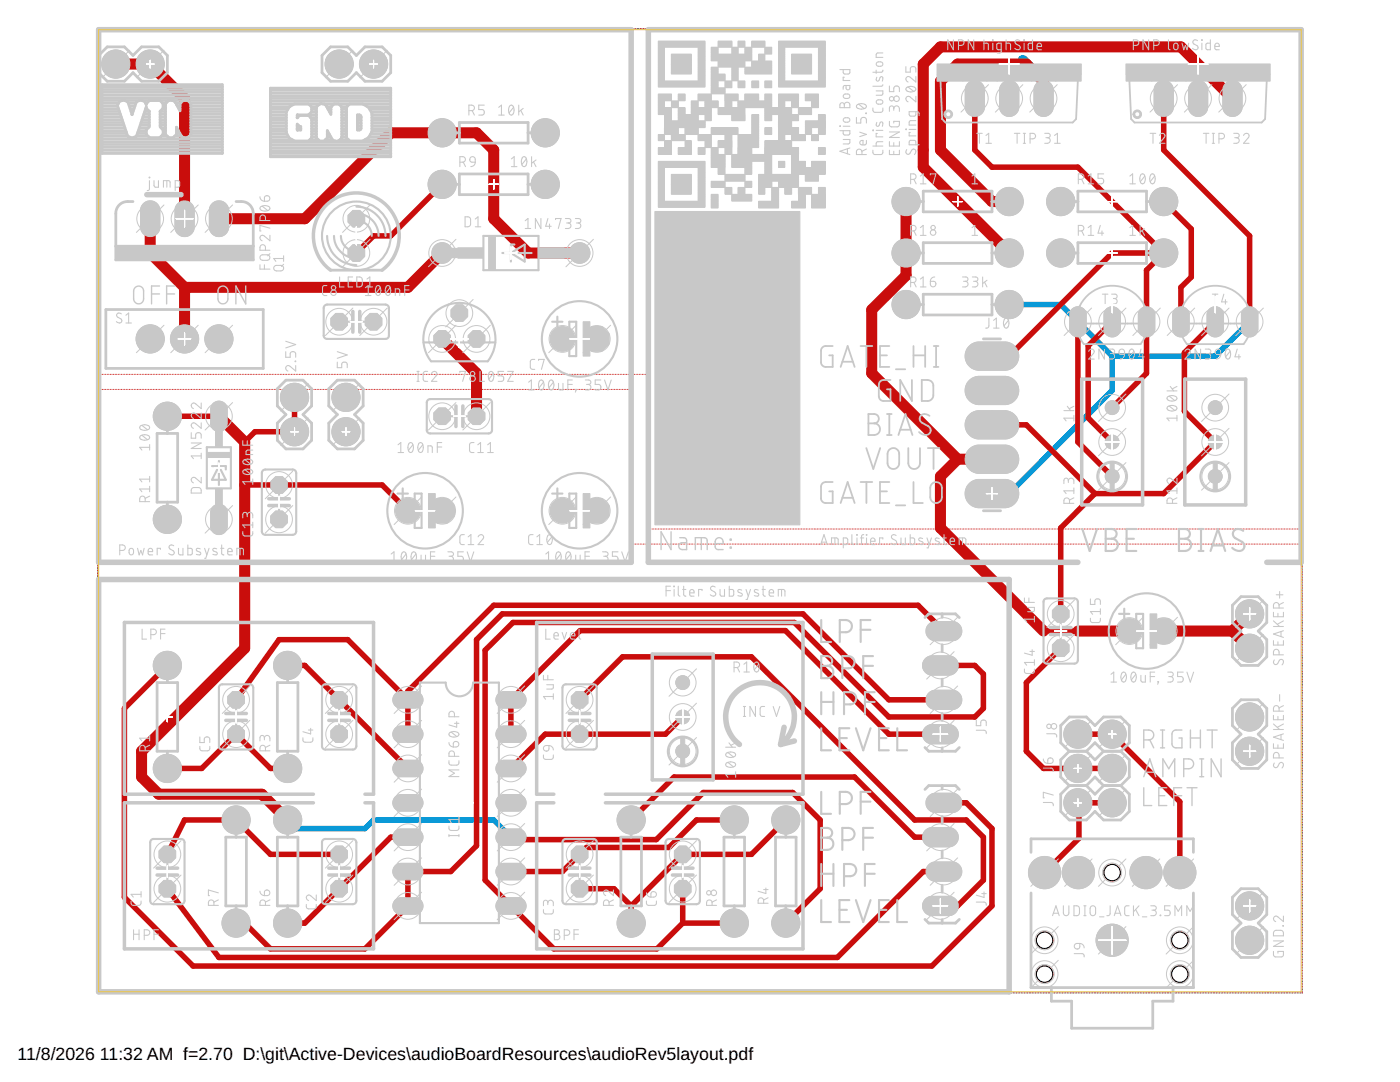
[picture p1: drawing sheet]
<svg xmlns="http://www.w3.org/2000/svg" width="279mm" height="216mm" viewBox="0 0 279 216" stroke-linecap="round" stroke-linejoin="round" font-family="sans-serif">
<defs><g id="words">
<g font-size="3.5">
<text x="3.5" y="211.4">11/8/2026</text>
<text x="19.9" y="211.4">11:32 AM f=2.70 D:\git\Active-Devices\audioBoardResources\audioRev5layout.pdf</text>
</g>
</g></defs>
<g fill="none" stroke="#fff" stroke-width=".2">
<path d="M29.2 12.8h1.5M30 12v1.5M73.8 12.8h1.5M74.5 12v1.5M199.4 12.8h3.9M201.4 10.8v4M237.2 12.8h3.9M239.1 10.8v4M97.6 36.8h1.9M97.6 26.5h1.9M98.5 25.5v1.9M98.5 35.8v1.9"/>
<path d="M191.1 39.3v1.8M222 39.3v1.8M35.2 43.6h3.3M36.8 42v3.3M69.3 47.1h3.6M71.1 45.3v3.6M100.8 50.5h2.4M102 49.3v2.4M190.2 40.2h1.8M190.2 50.5h1.8M191.1 49.6v1.8M191.1 59.8v1.9"/>
<path d="M221 40.2h1.9M221 50.5h1.9M222 49.6v1.8M222 59.1v3.3M242.5 59.1v3.3M35.6 67.6h2.5M36.8 66.4v2.5M69.9 64.2h2.4M71.1 63v2.4M89.9 67.6h3.5M91.7 65.9v3.5M113.7 67.6h3.9"/>
<path d="M115.7 65.7v3.9M190.2 60.8h1.8M220.3 60.8h3.3M240.9 60.8h3.3M32.4 93.3h1.9M33.4 92.4v1.9M42.8 93.3h1.8M43.7 92.4v1.9M55.7 99v2.4M58 86.1h1.5M58.8 85.4v1.5M68.3 86.1h1.5"/>
<path d="M69 85.4v1.5M84.8 100v3.9M90.5 83.1h2.4M91.7 81.9v2.4M115.7 100v3.9M196.8 98.5h2.3M198 97.4v2.2M220.3 88.2h3.4M222 86.5v3.4M240.8 88.2h3.4M242.5 86.5v3.4M54.5 100.2h2.4"/>
<path d="M82.9 101.9h3.9M113.7 101.9h3.9M210.5 125.9h2.4M211.7 124.7v2.4M226.9 125.9h3.9M228.8 124v3.9M248.2 122.5h2.4M249.4 121.3v2.4M32.4 143.1h1.9M33.4 142.1v1.9M45.9 143.1h2.4M47.1 141.9v2.4"/>
<path d="M56.5 143.1h1.8M57.4 142.1v1.9M66.5 143.1h2.4M67.7 141.9v2.4M91.7 157.5v5.4M114.5 143.1h2.4M115.7 141.9v2.4M134 143.1h4.5M136.2 140.8v4.5M186.2 146.5h2.9M187.7 145v2.9M214.4 153.3h1.4"/>
<path d="M215.1 152.6v1.5M215.1 159.4v1.5M221.2 146.5h1.5M222 145.8v1.4M248.2 149.9h2.4M249.4 148.7v2.4M32.2 173.9h2.4M33.4 172.7v2.4M46.2 173.9h1.8M47.1 173v1.9M56.5 173.9h1.8M57.4 173v1.9"/>
<path d="M66.5 173.9h2.3M67.7 172.8v2.2M89 160.2h5.4M114.5 173.9h2.4M115.7 172.7v2.4M125 173.9h1.9M126 173v1.9M135.1 173.9h2.4M136.2 172.7v2.4M145.6 173.9h1.9M146.5 173v1.9M155.9 173.9h1.9"/>
<path d="M156.8 173v1.9M187.7 179.3v2.9M214.4 160.2h1.4M249.4 179.6v2.4M186.2 180.8h2.9M219.2 187.6h5.5M222 184.9v5.5M248.2 180.8h2.4"/>
</g>
<g fill="#c8c8c8" stroke="#c8c8c8" stroke-width=".2">
<circle cx="215.1" cy="153.3" r="2.82"/>
<circle cx="222" cy="153.3" r="2.82"/>
<circle cx="249.4" cy="122.5" r="2.82"/>
<circle cx="249.4" cy="129.3" r="2.82"/>
<circle cx="222" cy="146.5" r="2.82"/>
<circle cx="215.1" cy="146.5" r="2.82"/>
<circle cx="112.2" cy="101.9" r="2.43"/>
<circle cx="112.2" cy="67.6" r="2.43"/>
<circle cx="249.4" cy="180.8" r="2.82"/>
<circle cx="249.4" cy="187.6" r="2.82"/>
<circle cx="74.5" cy="12.8" r="2.82"/>
<circle cx="67.7" cy="12.8" r="2.82"/>
<circle cx="222" cy="187.6" r="3.2"/>
<circle cx="215.2" cy="174.1" r="3.2"/>
<circle cx="208.5" cy="174.1" r="3.2"/>
<circle cx="228.7" cy="174.1" r="3.2"/>
<circle cx="235.5" cy="174.1" r="3.2"/>
<circle cx="208.5" cy="187.6" r="1.88"/>
<circle cx="208.5" cy="194.4" r="1.88"/>
<circle cx="235.5" cy="194.4" r="1.88"/>
<circle cx="235.5" cy="187.6" r="1.88"/>
<circle cx="222" cy="174.1" r="1.88"/>
<circle cx="43.7" cy="67.6" r="2.82"/>
<circle cx="36.8" cy="67.6" r="2.82"/>
<circle cx="30" cy="67.6" r="2.82"/>
<circle cx="211.7" cy="40.2" r="2.82"/>
<circle cx="232.2" cy="40.2" r="2.82"/>
<circle cx="126" cy="163.6" r="2.82"/>
<circle cx="126" cy="184.2" r="2.82"/>
<circle cx="33.4" cy="83.1" r="2.82"/>
<circle cx="33.4" cy="103.6" r="2.82"/>
<circle cx="232.2" cy="50.5" r="2.82"/>
<circle cx="211.7" cy="50.5" r="2.82"/>
<circle cx="57.4" cy="132.8" r="2.82"/>
<circle cx="57.4" cy="153.3" r="2.82"/>
<circle cx="33.4" cy="153.3" r="2.82"/>
<circle cx="33.4" cy="132.8" r="2.82"/>
<circle cx="47.1" cy="184.2" r="2.82"/>
<circle cx="47.1" cy="163.6" r="2.82"/>
<circle cx="57.4" cy="184.2" r="2.82"/>
<circle cx="57.4" cy="163.6" r="2.82"/>
<circle cx="146.5" cy="184.2" r="2.82"/>
<circle cx="146.5" cy="163.6" r="2.82"/>
<circle cx="30" cy="12.8" r="2.82"/>
<circle cx="23.1" cy="12.8" r="2.82"/>
<circle cx="88.2" cy="36.8" r="2.82"/>
<circle cx="108.8" cy="36.8" r="2.82"/>
<circle cx="58.8" cy="86.1" r="2.82"/>
<circle cx="58.8" cy="79.3" r="2.82"/>
<circle cx="69" cy="86.1" r="2.82"/>
<circle cx="69" cy="79.3" r="2.82"/>
<circle cx="225.4" cy="125.9" r="2.43"/>
<circle cx="81.4" cy="101.9" r="2.43"/>
<circle cx="136.2" cy="149.9" r="1.38"/>
<circle cx="136.2" cy="143.1" r="1.38"/>
<circle cx="136.2" cy="136.2" r="1.38"/>
<circle cx="242.5" cy="95.1" r="1.38"/>
<circle cx="242.5" cy="88.2" r="1.38"/>
<circle cx="242.5" cy="81.3" r="1.38"/>
<circle cx="222" cy="95.1" r="1.38"/>
<circle cx="222" cy="88.2" r="1.38"/>
<circle cx="222" cy="81.3" r="1.38"/>
<circle cx="156.8" cy="184.2" r="2.82"/>
<circle cx="156.8" cy="163.6" r="2.82"/>
<circle cx="215.1" cy="160.2" r="2.82"/>
<circle cx="222" cy="160.2" r="2.82"/>
<circle cx="88.2" cy="50.5" r="2.05"/>
<circle cx="115.7" cy="50.5" r="2.05"/>
<circle cx="88.2" cy="26.5" r="2.82"/>
<circle cx="108.8" cy="26.5" r="2.82"/>
<circle cx="249.4" cy="149.9" r="2.82"/>
<circle cx="249.4" cy="143.1" r="2.82"/>
<circle cx="180.8" cy="60.8" r="2.82"/>
<circle cx="201.4" cy="60.8" r="2.82"/>
<circle cx="180.8" cy="40.2" r="2.82"/>
<circle cx="201.4" cy="40.2" r="2.82"/>
<circle cx="201.4" cy="50.5" r="2.82"/>
<circle cx="180.8" cy="50.5" r="2.82"/>
</g>
<g fill="#c8c8c8" stroke="#c8c8c8" stroke-width=".2">
<path d="M42.4 80.6a1.65 1.65 0 0 1 1.8-.5 1.65 1.65 0 0 1 1.1 1.4v3.1a1.65 1.65 0 0 1-1.6 1.5 1.65 1.65 0 0 1-1.6-1.5v-3.1z"/>
<path d="M42.7 101a1.66 1.66 0 0 1 2.6 1.1v3.1a1.65 1.65 0 0 1-1.6 1.5 1.65 1.65 0 0 1-1.6-1.5v-3.1l.1-.6z"/>
<path d="M184.6 179.6a1.9 1.9 0 0 1 1.3-.7h3.6a1.92 1.92 0 0 1 1.7 1.9 1.92 1.92 0 0 1-1.7 1.9h-3.6a1.92 1.92 0 0 1-1.3-3.1z"/>
<path d="M185.5 172.4l1-.4h3.7a1.92 1.92 0 0 1 1.7 1.9 1.92 1.92 0 0 1-1.7 1.9h-3.7a1.92 1.92 0 0 1-1.6-1.3 1.92 1.92 0 0 1 .6-2.1z"/>
<path d="M184.6 165.8a1.9 1.9 0 0 1 1.3-.7h3.6a1.92 1.92 0 0 1 1.7 2 1.92 1.92 0 0 1-1.7 1.9h-3.6a1.92 1.92 0 0 1-1.3-3.2z"/>
<path d="M185.2 159a1.9 1.9 0 0 1 1.3-.7h3.7a1.92 1.92 0 0 1 1.7 1.9 1.92 1.92 0 0 1-1.7 1.9h-3.7a1.92 1.92 0 0 1-1.3-3.1z"/>
<path d="M184.6 145.3a1.9 1.9 0 0 1 1.3-.7h3.6a1.92 1.92 0 0 1 1.7 1.9 1.92 1.92 0 0 1-1.7 1.9h-3.6a1.92 1.92 0 0 1-1.3-3.1z"/>
<path d="M185.2 138.4a1.9 1.9 0 0 1 1.3-.7h3.7a1.92 1.92 0 0 1 1.7 1.9 1.92 1.92 0 0 1-1.7 2h-3.7a1.92 1.92 0 0 1-1.3-3.2z"/>
<path d="M184.6 131.6a1.9 1.9 0 0 1 1.3-.7h3.6a1.92 1.92 0 0 1 1.7 1.9 1.92 1.92 0 0 1-1.7 1.9h-3.6a1.92 1.92 0 0 1-1.3-3.1z"/>
<path d="M185.2 124.7a1.9 1.9 0 0 1 1.3-.7h3.7a1.92 1.92 0 0 1 1.7 1.9 1.92 1.92 0 0 1-1.7 1.9h-3.7a1.92 1.92 0 0 1-1.3-3.1z"/>
<path d="M79 138.4l.9-.4h3a1.65 1.65 0 0 1 1.5 1.6 1.65 1.65 0 0 1-1.5 1.7h-3a1.65 1.65 0 0 1-1.4-1.2 1.65 1.65 0 0 1 .5-1.7z"/>
<path d="M78.8 145.5l.5-.4 .6-.2h3a1.65 1.65 0 0 1 1.5 1.6 1.65 1.65 0 0 1-1.5 1.6h-3a1.66 1.66 0 0 1-1.1-2.6z"/>
<path d="M78.8 179.7l.5-.4 .6-.2h3a1.65 1.65 0 0 1 1.5 1.7 1.65 1.65 0 0 1-1.5 1.6h-3a1.66 1.66 0 0 1-1.1-2.7z"/>
<path d="M99.6 179.5l.9-.4h3a1.65 1.65 0 0 1 1.5 1.7 1.65 1.65 0 0 1-1.5 1.6h-3a1.65 1.65 0 0 1-1.5-1.1 1.65 1.65 0 0 1 .6-1.8z"/>
<path d="M78.8 152.3l.5-.4 .6-.2h3a1.65 1.65 0 0 1 1.5 1.6 1.65 1.65 0 0 1-1.5 1.7h-3a1.66 1.66 0 0 1-1.1-2.7z"/>
<path d="M78.8 159.2l.5-.5 .6-.1h3a1.65 1.65 0 0 1 1.5 1.6 1.65 1.65 0 0 1-1.5 1.6h-3a1.66 1.66 0 0 1-1.1-2.6z"/>
<path d="M79 172.6l.9-.3h3a1.65 1.65 0 0 1 1.5 1.6 1.65 1.65 0 0 1-1.5 1.7h-3a1.65 1.65 0 0 1-1.4-1.2 1.65 1.65 0 0 1 .5-1.8z"/>
<path d="M78.8 166l.5-.4 .6-.2h3a1.65 1.65 0 0 1 1.5 1.7 1.65 1.65 0 0 1-1.5 1.6h-3a1.66 1.66 0 0 1-1.1-2.7z"/>
<path d="M99.3 172.9l.5-.4 .7-.2h3a1.65 1.65 0 0 1 1.5 1.6 1.65 1.65 0 0 1-1.5 1.7h-3a1.66 1.66 0 0 1-1.2-2.7z"/>
<path d="M99.3 166l.5-.4 .7-.2h3a1.65 1.65 0 0 1 1.5 1.7 1.65 1.65 0 0 1-1.5 1.6h-3a1.66 1.66 0 0 1-1.2-2.7z"/>
<path d="M99.3 159.2l.5-.5 .7-.1h3a1.65 1.65 0 0 1 1.5 1.6 1.65 1.65 0 0 1-1.5 1.6h-3a1.66 1.66 0 0 1-1.2-2.6z"/>
<path d="M99.3 152.3l.5-.4 .7-.2h3a1.65 1.65 0 0 1 1.5 1.6 1.65 1.65 0 0 1-1.5 1.7h-3a1.66 1.66 0 0 1-1.2-2.7z"/>
<path d="M99.3 145.5l.5-.4 .7-.2h3a1.65 1.65 0 0 1 1.5 1.6 1.65 1.65 0 0 1-1.5 1.6h-3a1.66 1.66 0 0 1-1.2-2.6z"/>
<path d="M99.3 138.6l.5-.4 .7-.2h3a1.65 1.65 0 0 1 1.5 1.6 1.65 1.65 0 0 1-1.5 1.7h-3a1.66 1.66 0 0 1-1.2-2.7z"/>
<path d="M248.1 61.8a1.65 1.65 0 0 1 1.8-.5 1.65 1.65 0 0 1 1.1 1.4v3a1.65 1.65 0 0 1-1.6 1.5 1.65 1.65 0 0 1-1.6-1.5v-3z"/>
<path d="M234.4 61.8a1.65 1.65 0 0 1 1.8-.5 1.65 1.65 0 0 1 1.1 1.4v3a1.65 1.65 0 0 1-1.6 1.5 1.65 1.65 0 0 1-1.7-1.5v-3z"/>
<path d="M241.3 61.8a1.65 1.65 0 0 1 1.7-.5 1.65 1.65 0 0 1 1.2 1.4v3a1.65 1.65 0 0 1-1.7 1.5 1.65 1.65 0 0 1-1.6-1.5v-3z"/>
<path d="M193.1 16.8a1.92 1.92 0 0 1 2-.6 1.92 1.92 0 0 1 1.4 1.6v3.7a1.92 1.92 0 0 1-1.9 1.7 1.92 1.92 0 0 1-2-1.7v-3.7z"/>
<path d="M199.9 16.8a1.92 1.92 0 0 1 2.1-.6 1.92 1.92 0 0 1 1.3 1.6v3.7a1.92 1.92 0 0 1-1.9 1.7 1.92 1.92 0 0 1-1.9-1.7v-3.7z"/>
<path d="M206.8 16.8a1.92 1.92 0 0 1 2-.6 1.92 1.92 0 0 1 1.4 1.6v3.7a1.92 1.92 0 0 1-1.9 1.7 1.92 1.92 0 0 1-1.9-1.7v-3.7z"/>
<path d="M230.8 16.8a1.92 1.92 0 0 1 2-.6 1.92 1.92 0 0 1 1.4 1.6v3.7a1.92 1.92 0 0 1-1.9 1.7 1.92 1.92 0 0 1-2-1.7v-3.7z"/>
<path d="M237.6 16.8a1.92 1.92 0 0 1 2.1-.6 1.92 1.92 0 0 1 1.3 1.6v3.7a1.92 1.92 0 0 1-1.9 1.7 1.92 1.92 0 0 1-1.9-1.7v-3.7z"/>
<path d="M244.5 16.8a1.92 1.92 0 0 1 2-.6 1.92 1.92 0 0 1 1.4 1.6v3.7a1.92 1.92 0 0 1-1.9 1.7 1.92 1.92 0 0 1-1.9-1.7v-3.7z"/>
<path d="M227.5 61.8a1.65 1.65 0 0 1 1.8-.5 1.65 1.65 0 0 1 1.2 1.4v3a1.65 1.65 0 0 1-1.7 1.5 1.65 1.65 0 0 1-1.6-1.5v-3z"/>
<path d="M213.8 61.8a1.65 1.65 0 0 1 1.8-.5 1.65 1.65 0 0 1 1.2 1.4v3a1.65 1.65 0 0 1-1.7 1.5 1.65 1.65 0 0 1-1.6-1.5v-3z"/>
<path d="M220.9 61.6a1.66 1.66 0 0 1 2.7 1.1v3a1.65 1.65 0 0 1-1.6 1.5 1.65 1.65 0 0 1-1.7-1.5v-3l.2-.6z"/>
<path d="M193.3 96.6l.7-.5 1.2-.4h5.5a2.82 2.82 0 0 1 2.6 2.8 2.82 2.82 0 0 1-2.6 2.8h-5.5a2.83 2.83 0 0 1-2.4-1.7 2.83 2.83 0 0 1 .5-3z"/>
<path d="M193.3 89.8l.7-.6 1.2-.4h5.5a2.82 2.82 0 0 1 2.6 2.8 2.82 2.82 0 0 1-2.6 2.8h-5.5a2.83 2.83 0 0 1-2.4-1.7 2.83 2.83 0 0 1 .5-2.9z"/>
<path d="M193.3 82.9l.7-.5 1.2-.4h5.5a2.82 2.82 0 0 1 2.6 2.8 2.82 2.82 0 0 1-2.6 2.8h-5.5a2.83 2.83 0 0 1-2.4-1.7 2.83 2.83 0 0 1 .5-3z"/>
<path d="M193.3 76.1l.7-.6 1.2-.4h5.5a2.82 2.82 0 0 1 2.6 2.8 2.82 2.82 0 0 1-2.6 2.8h-5.5a2.83 2.83 0 0 1-2.4-1.7 2.83 2.83 0 0 1 .5-2.9z"/>
<path d="M193.3 69.2l.7-.6 1.2-.4h5.5a2.82 2.82 0 0 1 2.6 2.9 2.82 2.82 0 0 1-2.6 2.8h-5.5a2.83 2.83 0 0 1-2.4-1.8 2.83 2.83 0 0 1 .5-2.9z"/>
<path d="M42.2 40.8a1.92 1.92 0 0 1 2.1-.6 1.92 1.92 0 0 1 1.3 1.6v3.7a1.92 1.92 0 0 1-1.9 1.7 1.92 1.92 0 0 1-1.9-1.7v-3.7z"/>
<path d="M35.3 40.8a1.92 1.92 0 0 1 2.1-.6 1.92 1.92 0 0 1 1.4 1.6v3.7a1.92 1.92 0 0 1-2 1.7 1.92 1.92 0 0 1-1.9-1.7v-3.7z"/>
<path d="M28.5 40.8a1.92 1.92 0 0 1 2-.6 1.92 1.92 0 0 1 1.4 1.6v3.7a1.92 1.92 0 0 1-1.9 1.7 1.92 1.92 0 0 1-1.9-1.7v-3.7z"/>
<circle cx="119.1" cy="101.9" r="2.64"/>
<circle cx="115.7" cy="177.3" r="1.78"/>
<circle cx="115.7" cy="170.5" r="1.78"/>
<circle cx="136.2" cy="170.5" r="1.78"/>
<circle cx="136.2" cy="177.3" r="1.78"/>
<circle cx="115.7" cy="139.6" r="1.78"/>
<circle cx="115.7" cy="146.5" r="1.78"/>
<circle cx="95.1" cy="83.1" r="1.78"/>
<circle cx="88.2" cy="83.1" r="1.78"/>
<circle cx="211.7" cy="129.3" r="1.78"/>
<circle cx="211.7" cy="122.5" r="1.78"/>
<circle cx="119.1" cy="67.6" r="2.64"/>
<circle cx="47.1" cy="146.5" r="1.78"/>
<circle cx="47.1" cy="139.6" r="1.78"/>
<circle cx="74.5" cy="64.2" r="1.78"/>
<circle cx="67.7" cy="64.2" r="1.78"/>
<circle cx="67.7" cy="139.6" r="1.78"/>
<circle cx="67.7" cy="146.5" r="1.78"/>
<circle cx="33.4" cy="177.3" r="1.78"/>
<circle cx="33.4" cy="170.5" r="1.78"/>
<circle cx="67.7" cy="170.5" r="1.78"/>
<circle cx="67.7" cy="177.3" r="1.78"/>
<circle cx="88.2" cy="67.6" r="1.78"/>
<circle cx="91.7" cy="62.5" r="1.78"/>
<circle cx="95.1" cy="67.6" r="1.78"/>
<circle cx="71.1" cy="43.6" r="1.78"/>
<circle cx="71.1" cy="50.5" r="1.78"/>
<circle cx="232.2" cy="125.9" r="2.64"/>
<circle cx="88.2" cy="101.9" r="2.64"/>
<circle cx="55.7" cy="96.8" r="1.78"/>
<circle cx="55.7" cy="103.6" r="1.78"/>
</g>
<g fill="none" stroke="#0698d7" stroke-width=".2">
<path d="M19.5 5.7h.1M19.5 5.7v.1M19.5 6v.1M19.5 6.3v.1M19.5 6.7h.1M19.5 7h.1M19.5 7.3h.1M19.5 7.6v.1M19.5 7.9v.1M19.5 8.3h.1M19.5 8.6h.1M19.5 8.9h.1"/>
<path d="M19.5 9.2h.1M19.5 9.5v.1M19.5 9.8v.1M19.5 10.2h.1M19.5 10.5h.1M19.5 10.8h.1M19.5 11.1v.1M19.5 11.4v.1M19.5 11.7v.1M19.5 12.1h.1M19.5 12.4h.1M19.5 12.7h.1"/>
<path d="M19.5 13v.1M19.5 13.3v.1M19.5 13.6v.1M19.5 13.9v.1M19.5 14.3h.1M19.5 14.6h.1M19.5 14.9h.1M19.5 15.2v.1M19.5 15.5v.1M19.5 15.9h.1M19.5 16.2h.1M19.5 16.5h.1"/>
<path d="M19.5 16.8h.1M19.5 17.1v.1M19.5 17.4v.1M19.5 17.8h.1M19.5 18.1h.1M19.5 18.4h.1M19.5 18.7v.1M19.5 19v.1M19.5 19.3v.1M19.5 19.7h.1M19.5 20h.1M19.8 5.7h.1"/>
<path d="M20.1 5.7h.1M20.4 5.7h.1M20.7 5.7h.1M21.1 5.7h.1M21.4 5.7h.1M21.7 5.7h.1M22 5.7h.1M22.3 5.7h.1M22.6 5.7h.1M23 5.7h.1M23.3 5.7h.1M23.6 5.7h.1"/>
<path d="M23.9 5.7h.1M24.2 5.7h.1M24.6 5.7h.1M24.9 5.7h.1M25.2 5.7h.1M25.5 5.7h.1M25.8 5.7h.1M26.1 5.7h.1M26.4 5.7h.1M26.8 5.7h.1M27.1 5.7h.1M27.4 5.7h.1"/>
<path d="M27.7 5.7h.1M28 5.7h.1M28.3 5.7h.1M28.7 5.7h.1M29 5.7h.1M29.3 5.7h.1M29.6 5.7h.1M29.9 5.7h.1M30.2 5.7h.1M30.6 5.7h.1M30.9 5.7h.1M31.2 5.7h.1"/>
<path d="M31.5 5.7h.1M31.8 5.7h.1M32.2 5.7h.1M32.5 5.7h.1M32.8 5.7h.1M33.1 5.7h.1M33.4 5.7h.1M33.7 5.7h.1M34 5.7h.1M34.4 5.7h.1M34.7 5.7h.1M35 5.7h.1"/>
<path d="M35.3 5.7h.1M35.6 5.7h.1M35.9 5.7h.1M36.3 5.7h.1M36.6 5.7h.1M36.9 5.7h.1M37.2 5.7h.1M37.5 5.7h.1M37.8 5.7h.1M38.2 5.7h.1M38.5 5.7h.1M38.8 5.7h.1"/>
<path d="M39.1 5.7h.1M39.4 5.7h.1M39.8 5.7h.1M40.1 5.7h.1M40.4 5.7h.1M40.7 5.7h.1M41 5.7h.1M41.3 5.7h.1M41.7 5.7h.1M42 5.7h.1M42.3 5.7h.1M42.6 5.7h.1"/>
<path d="M42.9 5.7h.1M43.2 5.7h.1M43.5 5.7h.1M43.9 5.7h.1M44.2 5.7h.1M44.5 5.7h.1M44.8 5.7h.1M45.1 5.7h.1M45.4 5.7h.1M45.8 5.7h.1M46.1 5.7h.1M46.4 5.7h.1"/>
<path d="M46.7 5.7h.1M47 5.7h.1M47.3 5.7h.1M47.7 5.7h.1M48 5.7h.1M48.3 5.7h.1M48.6 5.7h.1M48.9 5.7h.1M49.3 5.7h.1M49.6 5.7h.1M49.9 5.7h.1M50.2 5.7h.1"/>
<path d="M50.5 5.7h.1M50.8 5.7h.1M51.1 5.7h.1M51.5 5.7h.1M51.8 5.7h.1M52.1 5.7h.1M52.4 5.7h.1M52.7 5.7h.1M53 5.7h.1M53.4 5.7h.1M53.7 5.7h.1M54 5.7h.1"/>
<path d="M54.3 5.7h.1M54.6 5.7h.1M54.9 5.7h.1M55.3 5.7h.1M55.6 5.7h.1M55.9 5.7h.1M56.2 5.7h.1M56.5 5.7h.1M56.9 5.7h.1M57.2 5.7h.1M57.5 5.7h.1M57.8 5.7h.1"/>
<path d="M58.1 5.7h.1M58.4 5.7h.1M58.7 5.7h.1M59.1 5.7h.1M59.4 5.7h.1M59.7 5.7h.1M60 5.7h.1M60.3 5.7h.1M60.6 5.7h.1M61 5.7h.1M61.3 5.7h.1M61.6 5.7h.1"/>
<path d="M61.9 5.7h.1M62.2 5.7h.1M62.5 5.7h.1M62.9 5.7h.1M63.2 5.7h.1M63.5 5.7h.1M63.8 5.7h.1M64.1 5.7h.1M64.5 5.7h.1M64.8 5.7h.1M65.1 5.7h.1M65.4 5.7h.1"/>
<path d="M65.7 5.7h.1M66 5.7h.1M66.4 5.7h.1M66.7 5.7h.1M67 5.7h.1M67.3 5.7h.1M67.6 5.7h.1M67.9 5.7h.1M68.2 5.7h.1M68.6 5.7h.1M68.9 5.7h.1M69.2 5.7h.1"/>
<path d="M69.5 5.7h.1M69.8 5.7h.1M70.1 5.7h.1M70.5 5.7h.1M70.8 5.7h.1M71.1 5.7h.1M71.4 5.7h.1M71.7 5.7h.1M72.1 5.7h.1M72.4 5.7h.1M72.7 5.7h.1M73 5.7h.1"/>
<path d="M73.3 5.7h.1M73.6 5.7h.1M74 5.7h.1M74.3 5.7h.1M74.6 5.7h.1M74.9 5.7h.1M75.2 5.7h.1M75.5 5.7h.1M75.8 5.7h.1M76.2 5.7h.1M76.5 5.7h.1M76.8 5.7h.1"/>
<path d="M77.1 5.7h.1M77.4 5.7h.1M77.7 5.7h.1M78.1 5.7h.1M78.4 5.7h.1M78.7 5.7h.1M79 5.7h.1M79.3 5.7h.1M79.7 5.7h.1M80 5.7h.1M80.3 5.7h.1M80.6 5.7h.1"/>
<path d="M80.9 5.7h.1M81.2 5.7h.1M81.6 5.7h.1M81.9 5.7h.1M82.2 5.7h.1M82.5 5.7h.1M82.8 5.7h.1M83.1 5.7h.1M83.4 5.7h.1M83.8 5.7h.1M84.1 5.7h.1M84.4 5.7h.1"/>
<path d="M84.7 5.7h.1M85 5.7h.1M85.3 5.7h.1M85.7 5.7h.1M86 5.7h.1M86.3 5.7h.1M86.6 5.7h.1M86.9 5.7h.1M87.2 5.7h.1M87.6 5.7h.1M87.9 5.7h.1M88.2 5.7h.1"/>
<path d="M88.5 5.7h.1M88.8 5.7h.1M89.2 5.7h.1M89.5 5.7h.1M89.8 5.7h.1M90.1 5.7h.1M90.4 5.7h.1M90.7 5.7h.1M91.1 5.7h.1M91.4 5.7h.1M91.7 5.7h.1M92 5.7h.1"/>
<path d="M92.3 5.7h.1M92.6 5.7h.1M92.9 5.7h.1M93.3 5.7h.1M93.6 5.7h.1M93.9 5.7h.1M94.2 5.7h.1M94.5 5.7h.1M94.8 5.7h.1M95.2 5.7h.1M95.5 5.7h.1M95.8 5.7h.1"/>
<path d="M96.1 5.7h.1M96.4 5.7h.1M96.8 5.7h.1M97.1 5.7h.1M97.4 5.7h.1M97.7 5.7h.1M98 5.7h.1M98.3 5.7h.1M98.7 5.7h.1M99 5.7h.1M99.3 5.7h.1M99.6 5.7h.1"/>
<path d="M99.9 5.7h.1M100.2 5.7h.1M100.5 5.7h.1M100.9 5.7h.1M101.2 5.7h.1M101.5 5.7h.1M101.8 5.7h.1M102.1 5.7h.1M102.4 5.7h.1M102.8 5.7h.1M103.1 5.7h.1M103.4 5.7h.1"/>
<path d="M103.7 5.7h.1M104 5.7h.1M104.4 5.7h.1M104.7 5.7h.1M105 5.7h.1M105.3 5.7h.1M105.6 5.7h.1M105.9 5.7h.1M106.3 5.7h.1M106.6 5.7h.1M106.9 5.7h.1M107.2 5.7h.1"/>
<path d="M107.5 5.7h.1M107.8 5.7h.1M108.1 5.7h.1M108.5 5.7h.1M108.8 5.7h.1M109.1 5.7h.1M109.4 5.7h.1M109.7 5.7h.1M110 5.7h.1M110.4 5.7h.1M110.7 5.7h.1M111 5.7h.1"/>
<path d="M111.3 5.7h.1M111.6 5.7h.1M112 5.7h.1M112.3 5.7h.1M112.6 5.7h.1M112.9 5.7h.1M113.2 5.7h.1M113.5 5.7h.1M113.9 5.7h.1M114.2 5.7h.1M114.5 5.7h.1M114.8 5.7h.1"/>
<path d="M115.1 5.7h.1M115.4 5.7h.1M115.8 5.7h.1M116.1 5.7h.1M116.4 5.7h.1M116.7 5.7h.1M117 5.7h.1M117.3 5.7h.1M117.6 5.7h.1M118 5.7h.1M118.3 5.7h.1M118.6 5.7h.1"/>
<path d="M118.9 5.7h.1M119.2 5.7h.1M119.5 5.7h.1M119.9 5.7h.1M120.2 5.7h.1M120.5 5.7h.1M120.8 5.7h.1M121.1 5.7h.1M121.5 5.7h.1M121.8 5.7h.1M122.1 5.7h.1M122.4 5.7h.1"/>
<path d="M122.7 5.7h.1M123 5.7h.1M123.4 5.7h.1M123.7 5.7h.1M124 5.7h.1M124.3 5.7h.1M124.6 5.7h.1M124.9 5.7h.1M125.2 5.7h.1M125.6 5.7h.1M125.9 5.7h.1M126.2 5.7h.1"/>
<path d="M126.5 5.7h.1M126.8 5.7h.1M127.1 5.7h.1M127.5 5.7h.1M127.8 5.7h.1M128.1 5.7h.1M128.4 5.7h.1M128.7 5.7h.1M129.1 5.7h.1M129.4 5.7h.1M129.7 5.7h.1M130 5.7h.1"/>
<path d="M130.3 5.7h.1M130.6 5.7h.1M131 5.7h.1M131.3 5.7h.1M131.6 5.7h.1M131.9 5.7h.1M132.2 5.7h.1M132.5 5.7h.1M132.8 5.7h.1M133.2 5.7h.1M133.5 5.7h.1M133.8 5.7h.1"/>
<path d="M134.1 5.7h.1M134.4 5.7h.1M134.7 5.7h.1M135.1 5.7h.1M135.4 5.7h.1M135.7 5.7h.1M136 5.7h.1M136.3 5.7h.1M136.7 5.7h.1M137 5.7h.1M137.3 5.7h.1M137.6 5.7h.1"/>
<path d="M137.9 5.7h.1M138.2 5.7h.1M138.6 5.7h.1M138.9 5.7h.1M139.2 5.7h.1M139.5 5.7h.1M139.8 5.7h.1M140.1 5.7h.1M140.4 5.7h.1M140.8 5.7h.1M141.1 5.7h.1M141.4 5.7h.1"/>
<path d="M141.7 5.7h.1M142 5.7h.1M142.3 5.7h.1M142.7 5.7h.1M143 5.7h.1M143.3 5.7h.1M143.6 5.7h.1M143.9 5.7h.1M144.3 5.7h.1M144.6 5.7h.1M144.9 5.7h.1M145.2 5.7h.1"/>
<path d="M145.5 5.7h.1M145.8 5.7h.1M146.2 5.7h.1M146.5 5.7h.1M146.8 5.7h.1M147.1 5.7h.1M147.4 5.7h.1M147.7 5.7h.1M148.1 5.7h.1M148.4 5.7h.1M148.7 5.7h.1M149 5.7h.1"/>
<path d="M149.3 5.7h.1M149.6 5.7h.1M149.9 5.7h.1M150.3 5.7h.1M150.6 5.7h.1M150.9 5.7h.1M151.2 5.7h.1M151.5 5.7h.1M151.8 5.7h.1M152.2 5.7h.1M152.5 5.7h.1M152.8 5.7h.1"/>
<path d="M153.1 5.7h.1M153.4 5.7h.1M153.8 5.7h.1M154.1 5.7h.1M154.4 5.7h.1M154.7 5.7h.1M155 5.7h.1M155.3 5.7h.1M155.7 5.7h.1M156 5.7h.1M156.3 5.7h.1M156.6 5.7h.1"/>
<path d="M156.9 5.7h.1M157.2 5.7h.1M157.5 5.7h.1M157.9 5.7h.1M158.2 5.7h.1M158.5 5.7h.1M158.8 5.7h.1M159.1 5.7h.1M159.4 5.7h.1M159.8 5.7h.1M160.1 5.7h.1M160.4 5.7h.1"/>
<path d="M160.7 5.7h.1M161 5.7h.1M161.4 5.7h.1M161.7 5.7h.1M162 5.7h.1M162.3 5.7h.1M162.6 5.7h.1M162.9 5.7h.1M163.3 5.7h.1M163.6 5.7h.1M163.9 5.7h.1M164.2 5.7h.1"/>
<path d="M164.5 5.7h.1M164.8 5.7h.1M165.1 5.7h.1M165.5 5.7h.1M165.8 5.7h.1M166.1 5.7h.1M166.4 5.7h.1M166.7 5.7h.1M167 5.7h.1M167.4 5.7h.1M167.7 5.7h.1M168 5.7h.1"/>
<path d="M168.3 5.7h.1M168.6 5.7h.1M169 5.7h.1M169.3 5.7h.1M169.6 5.7h.1M169.9 5.7h.1M170.2 5.7h.1M170.5 5.7h.1M170.9 5.7h.1M171.2 5.7h.1M171.5 5.7h.1M171.8 5.7h.1"/>
<path d="M172.1 5.7h.1M172.4 5.7h.1M172.8 5.7h.1M173.1 5.7h.1M173.4 5.7h.1M173.7 5.7h.1M174 5.7h.1M174.3 5.7h.1M174.6 5.7h.1M175 5.7h.1M175.3 5.7h.1M175.6 5.7h.1"/>
<path d="M175.9 5.7h.1M176.2 5.7h.1M176.6 5.7h.1M176.9 5.7h.1M177.2 5.7h.1M177.5 5.7h.1M177.8 5.7h.1M178.1 5.7h.1M178.5 5.7h.1M178.8 5.7h.1M179.1 5.7h.1M179.4 5.7h.1"/>
<path d="M179.7 5.7h.1M180 5.7h.1M180.4 5.7h.1M180.7 5.7h.1M181 5.7h.1M181.3 5.7h.1M181.6 5.7h.1M181.9 5.7h.1M182.2 5.7h.1M182.6 5.7h.1M182.9 5.7h.1M183.2 5.7h.1"/>
<path d="M183.5 5.7h.1M183.8 5.7h.1M184.1 5.7h.1M184.5 5.7h.1M184.8 5.7h.1M185.1 5.7h.1M185.4 5.7h.1M185.7 5.7h.1M186.1 5.7h.1M186.4 5.7h.1M186.7 5.7h.1M187 5.7h.1"/>
<path d="M187.3 5.7h.1M187.6 5.7h.1M188 5.7h.1M188.3 5.7h.1M188.6 5.7h.1M188.9 5.7h.1M189.2 5.7h.1M189.5 5.7h.1M189.8 5.7h.1M190.2 5.7h.1M190.5 5.7h.1M190.8 5.7h.1"/>
<path d="M191.1 5.7h.1M191.4 5.7h.1M191.7 5.7h.1M192.1 5.7h.1M192.4 5.7h.1M192.7 5.7h.1M193 5.7h.1M193.3 5.7h.1M193.7 5.7h.1M194 5.7h.1M194.3 5.7h.1M194.6 5.7h.1"/>
<path d="M194.9 5.7h.1M195.2 5.7h.1M195.6 5.7h.1M195.9 5.7h.1M196.2 5.7h.1M196.5 5.7h.1M196.8 5.7h.1M197.1 5.7h.1M197.5 5.7h.1M197.8 5.7h.1M198.1 5.7h.1M198.4 5.7h.1"/>
<path d="M198.7 5.7h.1M199 5.7h.1M199.3 5.7h.1M199.7 5.7h.1M200 5.7h.1M200.3 5.7h.1M200.6 5.7h.1M200.9 5.7h.1M201.3 5.7h.1M201.6 5.7h.1M201.9 5.7h.1M202.2 5.7h.1"/>
<path d="M202.5 5.7h.1M202.8 5.7h.1M203.2 5.7h.1M203.5 5.7h.1M203.8 5.7h.1M204.1 5.7h.1M204.4 5.7h.1M204.7 5.7h.1M205.1 5.7h.1M205.4 5.7h.1M205.7 5.7h.1M206 5.7h.1"/>
<path d="M206.3 5.7h.1M206.6 5.7h.1M206.9 5.7h.1M207.3 5.7h.1M207.6 5.7h.1M207.9 5.7h.1M208.2 5.7h.1M208.5 5.7h.1M208.9 5.7h.1M209.2 5.7h.1M209.5 5.7h.1M209.8 5.7h.1"/>
<path d="M210.1 5.7h.1M210.4 5.7h.1M210.8 5.7h.1M211.1 5.7h.1M211.4 5.7h.1M211.7 5.7h.1M212 5.7h.1M212.3 5.7h.1M212.7 5.7h.1M213 5.7h.1M213.3 5.7h.1M213.6 5.7h.1"/>
<path d="M213.9 5.7h.1M214.2 5.7h.1M214.5 5.7h.1M214.9 5.7h.1M215.2 5.7h.1M215.5 5.7h.1M215.8 5.7h.1M216.1 5.7h.1M216.5 5.7h.1M216.8 5.7h.1M217.1 5.7h.1M217.4 5.7h.1"/>
<path d="M217.7 5.7h.1M218 5.7h.1M218.4 5.7h.1M218.7 5.7h.1M219 5.7h.1M219.3 5.7h.1M219.6 5.7h.1M219.9 5.7h.1M220.3 5.7h.1M220.6 5.7h.1M220.9 5.7h.1M221.2 5.7h.1"/>
<path d="M221.5 5.7h.1M221.8 5.7h.1M222.1 5.7h.1M222.5 5.7h.1M222.8 5.7h.1M223.1 5.7h.1M223.4 5.7h.1M223.7 5.7h.1M224 5.7h.1M224.4 5.7h.1M224.7 5.7h.1M225 5.7h.1"/>
<path d="M225.3 5.7h.1M225.6 5.7h.1M226 5.7h.1M226.3 5.7h.1M226.6 5.7h.1M226.9 5.7h.1M227.2 5.7h.1M227.5 5.7h.1M227.9 5.7h.1M228.2 5.7h.1M228.5 5.7h.1M228.8 5.7h.1"/>
<path d="M229.1 5.7h.1M229.4 5.7h.1M229.8 5.7h.1M230.1 5.7h.1M230.4 5.7h.1M230.7 5.7h.1M231 5.7h.1M231.3 5.7h.1M231.6 5.7h.1M232 5.7h.1M232.3 5.7h.1M232.6 5.7h.1"/>
<path d="M232.9 5.7h.1M233.2 5.7h.1M233.6 5.7h.1M233.9 5.7h.1M234.2 5.7h.1M234.5 5.7h.1M234.8 5.7h.1M235.1 5.7h.1M235.5 5.7h.1M235.8 5.7h.1M236.1 5.7h.1M236.4 5.7h.1"/>
<path d="M236.7 5.7h.1M237 5.7h.1M237.4 5.7h.1M237.7 5.7h.1M238 5.7h.1M238.3 5.7h.1M238.6 5.7h.1M238.9 5.7h.1M239.2 5.7h.1M239.6 5.7h.1M239.9 5.7h.1M240.2 5.7h.1"/>
<path d="M240.5 5.7h.1M240.8 5.7h.1M241.2 5.7h.1M241.5 5.7h.1M241.8 5.7h.1M242.1 5.7h.1M242.4 5.7h.1M242.7 5.7h.1M243.1 5.7h.1M243.4 5.7h.1M243.7 5.7h.1M244 5.7h.1"/>
<path d="M244.3 5.7h.1M244.6 5.7h.1M245 5.7h.1M245.3 5.7h.1M245.6 5.7h.1M245.9 5.7h.1M246.2 5.7h.1M246.5 5.7h.1M246.8 5.7h.1M247.2 5.7h.1M247.5 5.7h.1M247.8 5.7h.1"/>
<path d="M248.1 5.7h.1M248.4 5.7h.1M248.8 5.7h.1M249.1 5.7h.1M249.4 5.7h.1M249.7 5.7h.1M250 5.7h.1M250.3 5.7h.1M250.7 5.7h.1M251 5.7h.1M251.3 5.7h.1M251.6 5.7h.1"/>
<path d="M251.9 5.7h.1M252.2 5.7h.1M252.6 5.7h.1M252.9 5.7h.1M253.2 5.7h.1M253.5 5.7h.1M253.8 5.7h.1M254.1 5.7h.1M254.5 5.7h.1M254.8 5.7h.1M255.1 5.7h.1M255.4 5.7h.1"/>
<path d="M255.7 5.7h.1M256 5.7h.1M256.3 5.7h.1M256.7 5.7h.1M257 5.7h.1M257.3 5.7h.1M257.6 5.7h.1M257.9 5.7h.1M258.3 5.7h.1M258.6 5.7h.1M258.9 5.7h.1M259.2 5.7h.1"/>
<path d="M259.5 5.7h.1M259.8 5.7h.1M259.9 5.7v.1M259.9 6v.1M259.9 6.3v.1M259.9 6.7h.1M259.9 7h.1M259.9 7.3h.1M259.9 7.6v.1M259.9 7.9v.1M259.9 8.3h.1M259.9 8.6h.1"/>
<path d="M259.9 8.9h.1M259.9 9.2h.1M259.9 9.5v.1M259.9 9.8v.1M259.9 10.2h.1M259.9 10.5h.1M259.9 10.8h.1M259.9 11.1v.1M259.9 11.4v.1M259.9 11.7v.1M259.9 12.1h.1M259.9 12.4h.1"/>
<path d="M259.9 12.7h.1M259.9 13v.1M259.9 13.3v.1M259.9 13.6v.1M259.9 13.9v.1M259.9 14.3h.1M259.9 14.6h.1M259.9 14.9h.1M259.9 15.2v.1M259.9 15.5v.1M259.9 15.9h.1M259.9 16.2h.1"/>
<path d="M259.9 16.5h.1M259.9 16.8h.1M259.9 17.1v.1M259.9 17.4v.1M259.9 17.8h.1M259.9 18.1h.1M259.9 18.4h.1M259.9 18.7v.1M259.9 19v.1M259.9 19.3v.1M259.9 19.7h.1M259.9 20h.1"/>
<path d="M19.5 20.3h.1M19.5 20.6v.1M19.5 20.9v.1M19.5 21.3h.1M19.5 21.6h.1M19.5 21.9h.1M19.5 22.2h.1M19.5 22.5v.1M19.5 22.8v.1M19.5 23.2h.1M19.5 23.5h.1M19.5 23.8h.1"/>
<path d="M19.5 24.1v.1M19.5 24.4v.1M19.5 24.7v.1M19.5 25v.1M19.5 25.4h.1M19.5 25.7h.1M19.5 26h.1M19.5 26.3v.1M19.5 26.6v.1M19.5 26.9v.1M19.5 27.3h.1M19.5 27.6h.1"/>
<path d="M19.5 27.9h.1M19.5 28.2v.1M19.5 28.5v.1M19.5 28.9h.1M19.5 29.2h.1M19.5 29.5h.1M19.5 29.8h.1M19.5 30.1v.1M19.5 30.4v.1M19.5 30.8h.1M19.5 31.1h.1M19.5 31.4h.1"/>
<path d="M19.5 31.7h.1M19.5 32v.1M19.5 32.3v.1M19.5 32.7h.1M19.5 33h.1M19.5 33.3h.1M19.5 33.6v.1M19.5 33.9v.1M19.5 34.2v.1M19.5 34.6h.1M19.5 34.9h.1M19.5 35.2h.1"/>
<path d="M19.5 35.5v.1M19.5 35.8v.1M19.5 36.1v.1M19.5 36.4v.1M19.5 36.8h.1M19.5 37.1h.1M19.5 37.4h.1M19.5 37.7v.1M19.5 38v.1M19.5 38.4h.1M19.5 38.7h.1M19.5 39h.1"/>
<path d="M19.5 39.3h.1M19.5 39.6v.1M19.5 39.9v.1M259.9 20.3h.1M259.9 20.6v.1M259.9 20.9v.1M259.9 21.3h.1M259.9 21.6h.1M259.9 21.9h.1M259.9 22.2h.1M259.9 22.5v.1M259.9 22.8v.1"/>
<path d="M259.9 23.2h.1M259.9 23.5h.1M259.9 23.8h.1M259.9 24.1v.1M259.9 24.4v.1M259.9 24.7v.1M259.9 25v.1M259.9 25.4h.1M259.9 25.7h.1M259.9 26h.1M259.9 26.3v.1M259.9 26.6v.1"/>
<path d="M259.9 26.9v.1M259.9 27.3h.1M259.9 27.6h.1M259.9 27.9h.1M259.9 28.2v.1M259.9 28.5v.1M259.9 28.9h.1M259.9 29.2h.1M259.9 29.5h.1M259.9 29.8h.1M259.9 30.1v.1M259.9 30.4v.1"/>
<path d="M259.9 30.8h.1M259.9 31.1h.1M259.9 31.4h.1M259.9 31.7h.1M259.9 32v.1M259.9 32.3v.1M259.9 32.7h.1M259.9 33h.1M259.9 33.3h.1M259.9 33.6v.1M259.9 33.9v.1M259.9 34.2v.1"/>
<path d="M259.9 34.6h.1M259.9 34.9h.1M259.9 35.2h.1M259.9 35.5v.1M259.9 35.8v.1M259.9 36.1v.1M259.9 36.4v.1M259.9 36.8h.1M259.9 37.1h.1M259.9 37.4h.1M259.9 37.7v.1M259.9 38v.1"/>
<path d="M259.9 38.4h.1M259.9 38.7h.1M259.9 39h.1M259.9 39.3h.1M259.9 39.6v.1M259.9 39.9v.1M19.5 40.3h.1M19.5 40.6h.1M19.5 40.9h.1M19.5 41.2v.1M19.5 41.5v.1M19.5 41.8v.1"/>
<path d="M19.5 42.2h.1M19.5 42.5h.1M19.5 42.8h.1M19.5 43.1v.1M19.5 43.4v.1M19.5 43.8h.1M19.5 44.1h.1M19.5 44.4h.1M19.5 44.7h.1M19.5 45v.1M19.5 45.3v.1M19.5 45.7h.1"/>
<path d="M19.5 46h.1M19.5 46.3h.1M19.5 46.6v.1M19.5 46.9h.1M19.5 47.2v.1M19.5 47.5v.1M19.5 47.9h.1M19.5 48.2h.1M19.5 48.5h.1M19.5 48.8v.1M19.5 49.1v.1M19.5 49.4v.1"/>
<path d="M19.5 49.8h.1M19.5 50.1h.1M19.5 50.4h.1M19.5 50.7v.1M19.5 51v.1M19.5 51.4h.1M19.5 51.7h.1M19.5 52h.1M19.5 52.3h.1M19.5 52.6v.1M19.5 52.9v.1M19.5 53.3h.1"/>
<path d="M19.5 53.6h.1M19.5 53.9h.1M19.5 54.2v.1M19.5 54.5v.1M19.5 54.8v.1M19.5 55.2h.1M19.5 55.5h.1M19.5 55.8h.1M19.5 56.1v.1M19.5 56.4v.1M19.5 56.7v.1M19.5 57.1h.1"/>
<path d="M19.5 57.4h.1M19.5 57.7h.1M19.5 58h.1M19.5 58.3v.1M19.5 58.6v.1M19.5 58.9v.1M19.5 59.3h.1M19.5 59.6h.1M19.5 59.9h.1M259.9 40.3h.1M259.9 40.6h.1M259.9 40.9h.1"/>
<path d="M259.9 41.2v.1M259.9 41.5v.1M259.9 41.8v.1M259.9 42.2h.1M259.9 42.5h.1M259.9 42.8h.1M259.9 43.1v.1M259.9 43.4v.1M259.9 43.8h.1M259.9 44.1h.1M259.9 44.4h.1M259.9 44.7h.1"/>
<path d="M259.9 45v.1M259.9 45.3v.1M259.9 45.7h.1M259.9 46h.1M259.9 46.3h.1M259.9 46.6v.1M259.9 46.9h.1M259.9 47.2v.1M259.9 47.5v.1M259.9 47.9h.1M259.9 48.2h.1M259.9 48.5h.1"/>
<path d="M259.9 48.8v.1M259.9 49.1v.1M259.9 49.4v.1M259.9 49.8h.1M259.9 50.1h.1M259.9 50.4h.1M259.9 50.7v.1M259.9 51v.1M259.9 51.4h.1M259.9 51.7h.1M259.9 52h.1M259.9 52.3h.1"/>
<path d="M259.9 52.6v.1M259.9 52.9v.1M259.9 53.3h.1M259.9 53.6h.1M259.9 53.9h.1M259.9 54.2v.1M259.9 54.5v.1M259.9 54.8v.1M259.9 55.2h.1M259.9 55.5h.1M259.9 55.8h.1M259.9 56.1v.1"/>
<path d="M259.9 56.4v.1M259.9 56.7v.1M259.9 57.1h.1M259.9 57.4h.1M259.9 57.7h.1M259.9 58h.1M259.9 58.3v.1M259.9 58.6v.1M259.9 58.9v.1M259.9 59.3h.1M259.9 59.6h.1M259.9 59.9h.1"/>
<path d="M19.5 60.2v.1M19.5 60.5v.1M19.5 60.9h.1M19.5 61.2h.1M19.5 61.5h.1M19.5 61.8h.1M19.5 62.1v.1M19.5 62.4v.1M19.5 62.8h.1M19.5 63.1h.1M19.5 63.4h.1M19.5 63.7v.1"/>
<path d="M19.5 64v.1M19.5 64.3v.1M19.5 64.7h.1M19.5 65h.1M19.5 65.3h.1M19.5 65.6v.1M19.5 65.9v.1M19.5 66.3h.1M19.5 66.6h.1M19.5 66.9h.1M19.5 67.2h.1M19.5 67.5v.1"/>
<path d="M19.5 67.8v.1M19.5 68.2h.1M19.5 68.5h.1M19.5 68.8h.1M19.5 69.1h.1M19.5 69.4h.1M19.5 69.7v.1M19.5 70v.1M19.5 70.4h.1M19.5 70.7h.1M19.5 71h.1M19.5 71.3v.1"/>
<path d="M19.5 71.6v.1M19.5 71.9v.1M19.5 72.3h.1M19.5 72.6h.1M19.5 72.9h.1M19.5 73.2v.1M19.5 73.5v.1M19.5 73.9h.1M19.5 74.2h.1M19.5 74.5h.1M19.5 74.8h.1M19.5 75.1v.1"/>
<path d="M19.5 75.4v.1M19.5 75.8h.1M19.5 76.1h.1M19.5 76.4h.1M19.5 76.7v.1M19.5 77v.1M19.5 77.3v.1M19.5 77.7h.1M19.5 78h.1M19.5 78.3h.1M19.5 78.6v.1M19.5 78.9v.1"/>
<path d="M19.5 79.2v.1M19.5 79.5v.1M19.5 79.9h.1M259.9 60.2v.1M259.9 60.5v.1M259.9 60.9h.1M259.9 61.2h.1M259.9 61.5h.1M259.9 61.8h.1M259.9 62.1v.1M259.9 62.4v.1M259.9 62.8h.1"/>
<path d="M259.9 63.1h.1M259.9 63.4h.1M259.9 63.7v.1M259.9 64v.1M259.9 64.3v.1M259.9 64.7h.1M259.9 65h.1M259.9 65.3h.1M259.9 65.6v.1M259.9 65.9v.1M259.9 66.3h.1M259.9 66.6h.1"/>
<path d="M259.9 66.9h.1M259.9 67.2h.1M259.9 67.5v.1M259.9 67.8v.1M259.9 68.2h.1M259.9 68.5h.1M259.9 68.8h.1M259.9 69.1h.1M259.9 69.4h.1M259.9 69.7v.1M259.9 70v.1M259.9 70.4h.1"/>
<path d="M259.9 70.7h.1M259.9 71h.1M259.9 71.3v.1M259.9 71.6v.1M259.9 71.9v.1M259.9 72.3h.1M259.9 72.6h.1M259.9 72.9h.1M259.9 73.2v.1M259.9 73.5v.1M259.9 73.9h.1M259.9 74.2h.1"/>
<path d="M259.9 74.5h.1M259.9 74.8h.1M259.9 75.1v.1M259.9 75.4v.1M259.9 75.8h.1M259.9 76.1h.1M259.9 76.4h.1M259.9 76.7v.1M259.9 77v.1M259.9 77.3v.1M259.9 77.7h.1M259.9 78h.1"/>
<path d="M259.9 78.3h.1M259.9 78.6v.1M259.9 78.9v.1M259.9 79.2v.1M259.9 79.5v.1M259.9 79.9h.1M19.5 80.2h.1M19.5 80.5h.1M19.5 80.8v.1M19.5 81.1v.1M19.5 81.4v.1M19.5 81.8h.1"/>
<path d="M19.5 82.1h.1M19.5 82.4h.1M19.5 82.7v.1M19.5 83v.1M19.5 83.4h.1M19.5 83.7h.1M19.5 84h.1M19.5 84.3h.1M19.5 84.6v.1M19.5 84.9v.1M19.5 85.3h.1M19.5 85.6h.1"/>
<path d="M19.5 85.9h.1M19.5 86.2v.1M19.5 86.5v.1M19.5 86.8v.1M19.5 87.2h.1M19.5 87.5h.1M19.5 87.8h.1M19.5 88.1v.1M19.5 88.4v.1M19.5 88.8h.1M19.5 89.1h.1M19.5 89.4h.1"/>
<path d="M19.5 89.7h.1M19.5 90v.1M19.5 90.3v.1M19.5 90.6v.1M19.5 91h.1M19.5 91.3h.1M19.5 91.6h.1M19.5 91.9h.1M19.5 92.2v.1M19.5 92.5v.1M19.5 92.9h.1M19.5 93.2h.1"/>
<path d="M19.5 93.5h.1M19.5 93.8v.1M19.5 94.1v.1M19.5 94.4v.1M19.5 94.8h.1M19.5 95.1h.1M19.5 95.4h.1M19.5 95.7v.1M19.5 96v.1M19.5 96.4h.1M19.5 96.7h.1M19.5 97h.1"/>
<path d="M19.5 97.3h.1M19.5 97.6v.1M19.5 97.9v.1M19.5 98.3h.1M19.5 98.6h.1M19.5 98.9h.1M19.5 99.2v.1M19.5 99.5v.1M19.5 99.8v.1M259.9 80.2h.1M259.9 80.5h.1M259.9 80.8v.1"/>
<path d="M259.9 81.1v.1M259.9 81.4v.1M259.9 81.8h.1M259.9 82.1h.1M259.9 82.4h.1M259.9 82.7v.1M259.9 83v.1M259.9 83.4h.1M259.9 83.7h.1M259.9 84h.1M259.9 84.3h.1M259.9 84.6v.1"/>
<path d="M259.9 84.9v.1M259.9 85.3h.1M259.9 85.6h.1M259.9 85.9h.1M259.9 86.2v.1M259.9 86.5v.1M259.9 86.8v.1M259.9 87.2h.1M259.9 87.5h.1M259.9 87.8h.1M259.9 88.1v.1M259.9 88.4v.1"/>
<path d="M259.9 88.8h.1M259.9 89.1h.1M259.9 89.4h.1M259.9 89.7h.1M259.9 90v.1M259.9 90.3v.1M259.9 90.6v.1M259.9 91h.1M259.9 91.3h.1M259.9 91.6h.1M259.9 91.9h.1M259.9 92.2v.1"/>
<path d="M259.9 92.5v.1M259.9 92.9h.1M259.9 93.2h.1M259.9 93.5h.1M259.9 93.8v.1M259.9 94.1v.1M259.9 94.4v.1M259.9 94.8h.1M259.9 95.1h.1M259.9 95.4h.1M259.9 95.7v.1M259.9 96v.1"/>
<path d="M259.9 96.4h.1M259.9 96.7h.1M259.9 97h.1M259.9 97.3h.1M259.9 97.6v.1M259.9 97.9v.1M259.9 98.3h.1M259.9 98.6h.1M259.9 98.9h.1M259.9 99.2v.1M259.9 99.5v.1M259.9 99.8v.1"/>
<path d="M19.5 100.2h.1M19.5 100.5h.1M19.5 100.8h.1M19.5 101.1v.1M19.5 101.4v.1M19.5 101.7v.1M19.5 102v.1M19.5 102.4h.1M19.5 102.7h.1M19.5 103h.1M19.5 103.3v.1M19.5 103.6v.1"/>
<path d="M19.5 103.9v.1M19.5 104.3h.1M19.5 104.6h.1M19.5 104.9h.1M19.5 105.2v.1M19.5 105.5v.1M19.5 105.9h.1M19.5 106.2h.1M19.5 106.5h.1M19.5 106.8h.1M19.5 107.1v.1M19.5 107.4v.1"/>
<path d="M19.5 107.8h.1M19.5 108.1h.1M19.5 108.4h.1M19.5 108.7v.1M19.5 109v.1M19.5 109.3v.1M19.5 109.7h.1M19.5 110h.1M19.5 110.3h.1M19.5 110.6v.1M19.5 110.9v.1M19.5 111.3h.1"/>
<path d="M19.5 111.6h.1M19.5 111.9h.1M19.5 112.2h.1M19.5 112.5v.1M19.5 112.8v.1M19.5 113.1v.1M19.5 113.5h.1M19.5 113.8h.1M19.5 114.1h.1M19.5 114.4h.1M19.5 114.7v.1M19.5 115v.1"/>
<path d="M19.5 115.4h.1M19.5 115.7h.1M19.5 116h.1M19.5 116.3v.1M19.5 116.6v.1M19.5 116.9v.1M19.5 117.3h.1M19.5 117.6h.1M19.5 117.9h.1M19.5 118.2v.1M19.5 118.5v.1M19.5 118.9h.1"/>
<path d="M19.5 119.2h.1M19.5 119.5h.1M19.5 119.8h.1M259.9 100.2h.1M259.9 100.5h.1M259.9 100.8h.1M259.9 101.1v.1M259.9 101.4v.1M259.9 101.7v.1M259.9 102v.1M259.9 102.4h.1M259.9 102.7h.1"/>
<path d="M259.9 103h.1M259.9 103.3v.1M259.9 103.6v.1M259.9 103.9v.1M259.9 104.3h.1M259.9 104.6h.1M259.9 104.9h.1M259.9 105.2v.1M259.9 105.5v.1M259.9 105.9h.1M259.9 106.2h.1M259.9 106.5h.1"/>
<path d="M259.9 106.8h.1M259.9 107.1v.1M259.9 107.4v.1M259.9 107.8h.1M259.9 108.1h.1M259.9 108.4h.1M259.9 108.7v.1M259.9 109v.1M259.9 109.3v.1M259.9 109.7h.1M259.9 110h.1M259.9 110.3h.1"/>
<path d="M259.9 110.6v.1M259.9 110.9v.1M259.9 111.3h.1M259.9 111.6h.1M259.9 111.9h.1M259.9 112.2h.1M259.9 112.5v.1M259.9 112.8v.1M259.9 113.1v.1M259.9 113.5h.1M259.9 113.8h.1M259.9 114.1h.1"/>
<path d="M259.9 114.4h.1M259.9 114.7v.1M259.9 115v.1M259.9 115.4h.1M259.9 115.7h.1M259.9 116h.1M259.9 116.3v.1M259.9 116.6v.1M259.9 116.9v.1M259.9 117.3h.1M259.9 117.6h.1M259.9 117.9h.1"/>
<path d="M259.9 118.2v.1M259.9 118.5v.1M259.9 118.9h.1M259.9 119.2h.1M259.9 119.5h.1M259.9 119.8h.1M19.5 120.1v.1M19.5 120.4v.1M19.5 120.8h.1M19.5 121.1h.1M19.5 121.4h.1M19.5 121.7v.1"/>
<path d="M19.5 122v.1M19.5 122.3v.1M19.5 122.7h.1M19.5 123h.1M19.5 123.3h.1M19.5 123.6h.1M19.5 123.9v.1M19.5 124.2v.1M19.5 124.5v.1M19.5 124.9h.1M19.5 125.2h.1M19.5 125.5h.1"/>
<path d="M19.5 125.8v.1M19.5 126.1v.1M19.5 126.4v.1M19.5 126.8h.1M19.5 127.1h.1M19.5 127.4h.1M19.5 127.7v.1M19.5 128v.1M19.5 128.4h.1M19.5 128.7h.1M19.5 129h.1M19.5 129.3h.1"/>
<path d="M19.5 129.6v.1M19.5 129.9v.1M19.5 130.3h.1M19.5 130.6h.1M19.5 130.9h.1M19.5 131.2v.1M19.5 131.5v.1M19.5 131.8v.1M19.5 132.2h.1M19.5 132.5h.1M19.5 132.8h.1M19.5 133.1v.1"/>
<path d="M19.5 133.4v.1M19.5 133.8h.1M19.5 134.1h.1M19.5 134.4h.1M19.5 134.7h.1M19.5 135h.1M19.5 135.3v.1M19.5 135.6v.1M19.5 136h.1M19.5 136.3h.1M19.5 136.6h.1M19.5 136.9h.1"/>
<path d="M19.5 137.2v.1M19.5 137.5v.1M19.5 137.9h.1M19.5 138.2h.1M19.5 138.5h.1M19.5 138.8v.1M19.5 139.1v.1M19.5 139.4v.1M19.5 139.8h.1M259.9 120.1v.1M259.9 120.4v.1M259.9 120.8h.1"/>
<path d="M259.9 121.1h.1M259.9 121.4h.1M259.9 121.7v.1M259.9 122v.1M259.9 122.3v.1M259.9 122.7h.1M259.9 123h.1M259.9 123.3h.1M259.9 123.6h.1M259.9 123.9v.1M259.9 124.2v.1M259.9 124.5v.1"/>
<path d="M259.9 124.9h.1M259.9 125.2h.1M259.9 125.5h.1M259.9 125.8v.1M259.9 126.1v.1M259.9 126.4v.1M259.9 126.8h.1M259.9 127.1h.1M259.9 127.4h.1M259.9 127.7v.1M259.9 128v.1M259.9 128.4h.1"/>
<path d="M259.9 128.7h.1M259.9 129h.1M259.9 129.3h.1M259.9 129.6v.1M259.9 129.9v.1M259.9 130.3h.1M259.9 130.6h.1M259.9 130.9h.1M259.9 131.2v.1M259.9 131.5v.1M259.9 131.8v.1M259.9 132.2h.1"/>
<path d="M259.9 132.5h.1M259.9 132.8h.1M259.9 133.1v.1M259.9 133.4v.1M259.9 133.8h.1M259.9 134.1h.1M259.9 134.4h.1M259.9 134.7h.1M259.9 135h.1M259.9 135.3v.1M259.9 135.6v.1M259.9 136h.1"/>
<path d="M259.9 136.3h.1M259.9 136.6h.1M259.9 136.9h.1M259.9 137.2v.1M259.9 137.5v.1M259.9 137.9h.1M259.9 138.2h.1M259.9 138.5h.1M259.9 138.8v.1M259.9 139.1v.1M259.9 139.4v.1M259.9 139.8h.1"/>
<path d="M19.5 140.1h.1M19.5 140.4h.1M19.5 140.7v.1M19.5 141v.1M19.5 141.4h.1M19.5 141.7h.1M19.5 142h.1M19.5 142.3h.1M19.5 142.6v.1M19.5 142.9v.1M19.5 143.3h.1M19.5 143.6h.1"/>
<path d="M19.5 143.9h.1M19.5 144.2v.1M19.5 144.5v.1M19.5 144.8v.1M19.5 145.2h.1M19.5 145.5h.1M19.5 145.8h.1M19.5 146.1h.1M19.5 146.4v.1M19.5 146.7v.1M19.5 147v.1M19.5 147.4h.1"/>
<path d="M19.5 147.7h.1M19.5 148h.1M19.5 148.3v.1M19.5 148.6v.1M19.5 148.9v.1M19.5 149.3h.1M19.5 149.6h.1M19.5 149.9h.1M19.5 150.2v.1M19.5 150.5v.1M19.5 150.9h.1M19.5 151.2h.1"/>
<path d="M19.5 151.5h.1M19.5 151.8h.1M19.5 152.1v.1M19.5 152.4v.1M19.5 152.8h.1M19.5 153.1h.1M19.5 153.4h.1M19.5 153.7v.1M19.5 154v.1M19.5 154.3v.1M19.5 154.7h.1M19.5 155h.1"/>
<path d="M19.5 155.3h.1M19.5 155.6v.1M19.5 155.9v.1M19.5 156.3h.1M19.5 156.5v.1M19.5 156.9h.1M19.5 157.2h.1M19.5 157.5h.1M19.5 157.8v.1M19.5 158.1v.1M19.5 158.5h.1M19.5 158.8h.1"/>
<path d="M19.5 159.1h.1M19.5 159.4h.1M19.5 159.7v.1M259.9 140.1h.1M259.9 140.4h.1M259.9 140.7v.1M259.9 141v.1M259.9 141.4h.1M259.9 141.7h.1M259.9 142h.1M259.9 142.3h.1M259.9 142.6v.1"/>
<path d="M259.9 142.9v.1M259.9 143.3h.1M259.9 143.6h.1M259.9 143.9h.1M259.9 144.2v.1M259.9 144.5v.1M259.9 144.8v.1M259.9 145.2h.1M259.9 145.5h.1M259.9 145.8h.1M259.9 146.1h.1M259.9 146.4v.1"/>
<path d="M259.9 146.7v.1M259.9 147v.1M259.9 147.4h.1M259.9 147.7h.1M259.9 148h.1M259.9 148.3v.1M259.9 148.6v.1M259.9 148.9v.1M259.9 149.3h.1M259.9 149.6h.1M259.9 149.9h.1M259.9 150.2v.1"/>
<path d="M259.9 150.5v.1M259.9 150.9h.1M259.9 151.2h.1M259.9 151.5h.1M259.9 151.8h.1M259.9 152.1v.1M259.9 152.4v.1M259.9 152.8h.1M259.9 153.1h.1M259.9 153.4h.1M259.9 153.7v.1M259.9 154v.1"/>
<path d="M259.9 154.3v.1M259.9 154.7h.1M259.9 155h.1M259.9 155.3h.1M259.9 155.6v.1M259.9 155.9v.1M259.9 156.3h.1M259.9 156.5v.1M259.9 156.9h.1M259.9 157.2h.1M259.9 157.5h.1M259.9 157.8v.1"/>
<path d="M259.9 158.1v.1M259.9 158.5h.1M259.9 158.8h.1M259.9 159.1h.1M259.9 159.4h.1M259.9 159.7v.1M19.5 160v.1M19.5 160.4h.1M19.5 160.7h.1M19.5 161h.1M19.5 161.3v.1M19.5 161.6v.1"/>
<path d="M19.5 161.9v.1M19.5 162.3h.1M19.5 162.6h.1M19.5 162.9h.1M19.5 163.2v.1M19.5 163.5v.1M19.5 163.9h.1M19.5 164.2h.1M19.5 164.5h.1M19.5 164.8h.1M19.5 165.1v.1M19.5 165.4v.1"/>
<path d="M19.5 165.8h.1M19.5 166.1h.1M19.5 166.4h.1M19.5 166.7v.1M19.5 167v.1M19.5 167.3v.1M19.5 167.6v.1M19.5 168h.1M19.5 168.3h.1M19.5 168.6h.1M19.5 168.9v.1M19.5 169.2v.1"/>
<path d="M19.5 169.5v.1M19.5 169.9h.1M19.5 170.2h.1M19.5 170.5h.1M19.5 170.8v.1M19.5 171.1v.1M19.5 171.4v.1M19.5 171.8h.1M19.5 172.1h.1M19.5 172.4h.1M19.5 172.7v.1M19.5 173v.1"/>
<path d="M19.5 173.4h.1M19.5 173.7h.1M19.5 174h.1M19.5 174.3h.1M19.5 174.6v.1M19.5 174.9v.1M19.5 175.3h.1M19.5 175.6h.1M19.5 175.9h.1M19.5 176.2v.1M19.5 176.5v.1M19.5 176.8v.1"/>
<path d="M19.5 177.2h.1M19.5 177.5h.1M19.5 177.8h.1M19.5 178.1v.1M19.5 178.4v.1M19.5 178.7v.1M19.5 179v.1M19.5 179.4h.1M19.5 179.7h.1M259.9 160v.1M259.9 160.4h.1M259.9 160.7h.1"/>
<path d="M259.9 161h.1M259.9 161.3v.1M259.9 161.6v.1M259.9 161.9v.1M259.9 162.3h.1M259.9 162.6h.1M259.9 162.9h.1M259.9 163.2v.1M259.9 163.5v.1M259.9 163.9h.1M259.9 164.2h.1M259.9 164.5h.1"/>
<path d="M259.9 164.8h.1M259.9 165.1v.1M259.9 165.4v.1M259.9 165.8h.1M259.9 166.1h.1M259.9 166.4h.1M259.9 166.7v.1M259.9 167v.1M259.9 167.3v.1M259.9 167.6v.1M259.9 168h.1M259.9 168.3h.1"/>
<path d="M259.9 168.6h.1M259.9 168.9v.1M259.9 169.2v.1M259.9 169.5v.1M259.9 169.9h.1M259.9 170.2h.1M259.9 170.5h.1M259.9 170.8v.1M259.9 171.1v.1M259.9 171.4v.1M259.9 171.8h.1M259.9 172.1h.1"/>
<path d="M259.9 172.4h.1M259.9 172.7v.1M259.9 173v.1M259.9 173.4h.1M259.9 173.7h.1M259.9 174h.1M259.9 174.3h.1M259.9 174.6v.1M259.9 174.9v.1M259.9 175.3h.1M259.9 175.6h.1M259.9 175.9h.1"/>
<path d="M259.9 176.2v.1M259.9 176.5v.1M259.9 176.8v.1M259.9 177.2h.1M259.9 177.5h.1M259.9 177.8h.1M259.9 178.1v.1M259.9 178.4v.1M259.9 178.7v.1M259.9 179v.1M259.9 179.4h.1M259.9 179.7h.1"/>
<path d="M19.5 180h.1M19.5 180.3v.1M19.5 180.6v.1M19.5 181h.1M19.5 181.3h.1M19.5 181.6h.1M19.5 181.9h.1M19.5 182.2v.1M19.5 182.5v.1M19.5 182.9h.1M19.5 183.2h.1M19.5 183.5h.1"/>
<path d="M19.5 183.8v.1M19.5 184.1v.1M19.5 184.4v.1M19.5 184.8h.1M19.5 185.1h.1M19.5 185.4h.1M19.5 185.7v.1M19.5 186v.1M19.5 186.4h.1M19.5 186.7h.1M19.5 187h.1M19.5 187.3h.1"/>
<path d="M19.5 187.6v.1M19.5 187.9v.1M19.5 188.3h.1M19.5 188.6h.1M19.5 188.9h.1M19.5 189.2v.1M19.5 189.5h.1M19.5 189.8v.1M19.5 190.1v.1M19.5 190.5h.1M19.5 190.8h.1M19.5 191.1h.1"/>
<path d="M19.5 191.4v.1M19.5 191.7v.1M19.5 192v.1M19.5 192.4h.1M19.5 192.7h.1M19.5 193h.1M19.5 193.3v.1M19.5 193.6v.1M19.5 194h.1M19.5 194.3h.1M19.5 194.6h.1M19.5 194.9h.1"/>
<path d="M19.5 195.2v.1M19.5 195.5v.1M19.5 195.9h.1M19.5 196.2h.1M19.5 196.5h.1M19.5 196.8h.1M19.5 197.1v.1M19.5 197.4v.1M19.5 197.8h.1M19.5 198.1h.1M19.8 198.1h.1M20.1 198.1h.1"/>
<path d="M20.4 198.1h.1M20.7 198.1h.1M21.1 198.1h.1M21.4 198.1h.1M21.7 198.1h.1M22 198.1h.1M22.3 198.1h.1M22.6 198.1h.1M23 198.1h.1M23.3 198.1h.1M23.6 198.1h.1M23.9 198.1h.1"/>
<path d="M24.2 198.1h.1M24.6 198.1h.1M24.9 198.1h.1M25.2 198.1h.1M25.5 198.1h.1M25.8 198.1h.1M26.1 198.1h.1M26.4 198.1h.1M26.8 198.1h.1M27.1 198.1h.1M27.4 198.1h.1M27.7 198.1h.1"/>
<path d="M28 198.1h.1M28.3 198.1h.1M28.7 198.1h.1M29 198.1h.1M29.3 198.1h.1M29.6 198.1h.1M29.9 198.1h.1M30.2 198.1h.1M30.6 198.1h.1M30.9 198.1h.1M31.2 198.1h.1M31.5 198.1h.1"/>
<path d="M31.8 198.1h.1M32.2 198.1h.1M32.5 198.1h.1M32.8 198.1h.1M33.1 198.1h.1M33.4 198.1h.1M33.7 198.1h.1M34 198.1h.1M34.4 198.1h.1M34.7 198.1h.1M35 198.1h.1M35.3 198.1h.1"/>
<path d="M35.6 198.1h.1M35.9 198.1h.1M36.3 198.1h.1M36.6 198.1h.1M36.9 198.1h.1M37.2 198.1h.1M37.5 198.1h.1M37.8 198.1h.1M38.2 198.1h.1M38.5 198.1h.1M38.8 198.1h.1M39.1 198.1h.1"/>
<path d="M39.4 198.1h.1M39.8 198.1h.1M40.1 198.1h.1M40.4 198.1h.1M40.7 198.1h.1M41 198.1h.1M41.3 198.1h.1M41.7 198.1h.1M42 198.1h.1M42.3 198.1h.1M42.6 198.1h.1M42.9 198.1h.1"/>
<path d="M43.2 198.1h.1M43.5 198.1h.1M43.9 198.1h.1M44.2 198.1h.1M44.5 198.1h.1M44.8 198.1h.1M45.1 198.1h.1M45.4 198.1h.1M45.8 198.1h.1M46.1 198.1h.1M46.4 198.1h.1M46.7 198.1h.1"/>
<path d="M47 198.1h.1M47.3 198.1h.1M47.7 198.1h.1M48 198.1h.1M48.3 198.1h.1M48.6 198.1h.1M48.9 198.1h.1M49.3 198.1h.1M49.6 198.1h.1M49.9 198.1h.1M50.2 198.1h.1M50.5 198.1h.1"/>
<path d="M50.8 198.1h.1M51.1 198.1h.1M51.5 198.1h.1M51.8 198.1h.1M52.1 198.1h.1M52.4 198.1h.1M52.7 198.1h.1M53 198.1h.1M53.4 198.1h.1M53.7 198.1h.1M54 198.1h.1M54.3 198.1h.1"/>
<path d="M54.6 198.1h.1M54.9 198.1h.1M55.3 198.1h.1M55.6 198.1h.1M55.9 198.1h.1M56.2 198.1h.1M56.5 198.1h.1M56.9 198.1h.1M57.2 198.1h.1M57.5 198.1h.1M57.8 198.1h.1M58.1 198.1h.1"/>
<path d="M58.4 198.1h.1M58.7 198.1h.1M59.1 198.1h.1M59.4 198.1h.1M59.7 198.1h.1M60 198.1h.1M60.3 198.1h.1M60.6 198.1h.1M61 198.1h.1M61.3 198.1h.1M61.6 198.1h.1M61.9 198.1h.1"/>
<path d="M62.2 198.1h.1M62.5 198.1h.1M62.9 198.1h.1M63.2 198.1h.1M63.5 198.1h.1M63.8 198.1h.1M64.1 198.1h.1M64.5 198.1h.1M64.8 198.1h.1M65.1 198.1h.1M65.4 198.1h.1M65.7 198.1h.1"/>
<path d="M66 198.1h.1M66.4 198.1h.1M66.7 198.1h.1M67 198.1h.1M67.3 198.1h.1M67.6 198.1h.1M67.9 198.1h.1M68.2 198.1h.1M68.6 198.1h.1M68.9 198.1h.1M69.2 198.1h.1M69.5 198.1h.1"/>
<path d="M69.8 198.1h.1M70.1 198.1h.1M70.5 198.1h.1M70.8 198.1h.1M71.1 198.1h.1M71.4 198.1h.1M71.7 198.1h.1M72.1 198.1h.1M72.4 198.1h.1M72.7 198.1h.1M73 198.1h.1M73.3 198.1h.1"/>
<path d="M73.6 198.1h.1M74 198.1h.1M74.3 198.1h.1M74.6 198.1h.1M74.9 198.1h.1M75.2 198.1h.1M75.5 198.1h.1M75.8 198.1h.1M76.2 198.1h.1M76.5 198.1h.1M76.8 198.1h.1M77.1 198.1h.1"/>
<path d="M77.4 198.1h.1M77.7 198.1h.1M78.1 198.1h.1M78.4 198.1h.1M78.7 198.1h.1M79 198.1h.1M79.3 198.1h.1M79.7 198.1h.1M80 198.1h.1M80.3 198.1h.1M80.6 198.1h.1M80.9 198.1h.1"/>
<path d="M81.2 198.1h.1M81.6 198.1h.1M81.9 198.1h.1M82.2 198.1h.1M82.5 198.1h.1M82.8 198.1h.1M83.1 198.1h.1M83.4 198.1h.1M83.8 198.1h.1M84.1 198.1h.1M84.4 198.1h.1M84.7 198.1h.1"/>
<path d="M85 198.1h.1M85.3 198.1h.1M85.7 198.1h.1M86 198.1h.1M86.3 198.1h.1M86.6 198.1h.1M86.9 198.1h.1M87.2 198.1h.1M87.6 198.1h.1M87.9 198.1h.1M88.2 198.1h.1M88.5 198.1h.1"/>
<path d="M88.8 198.1h.1M89.2 198.1h.1M89.5 198.1h.1M89.8 198.1h.1M90.1 198.1h.1M90.4 198.1h.1M90.7 198.1h.1M91.1 198.1h.1M91.4 198.1h.1M91.7 198.1h.1M92 198.1h.1M92.3 198.1h.1"/>
<path d="M92.6 198.1h.1M92.9 198.1h.1M93.3 198.1h.1M93.6 198.1h.1M93.9 198.1h.1M94.2 198.1h.1M94.5 198.1h.1M94.8 198.1h.1M95.2 198.1h.1M95.5 198.1h.1M95.8 198.1h.1M96.1 198.1h.1"/>
<path d="M96.4 198.1h.1M96.8 198.1h.1M97.1 198.1h.1M97.4 198.1h.1M97.7 198.1h.1M98 198.1h.1M98.3 198.1h.1M98.7 198.1h.1M99 198.1h.1M99.3 198.1h.1M99.6 198.1h.1M99.9 198.1h.1"/>
<path d="M100.2 198.1h.1M100.5 198.1h.1M100.9 198.1h.1M101.2 198.1h.1M101.5 198.1h.1M101.8 198.1h.1M102.1 198.1h.1M102.4 198.1h.1M102.8 198.1h.1M103.1 198.1h.1M103.4 198.1h.1M103.7 198.1h.1"/>
<path d="M104 198.1h.1M104.4 198.1h.1M104.7 198.1h.1M105 198.1h.1M105.3 198.1h.1M105.6 198.1h.1M105.9 198.1h.1M106.3 198.1h.1M106.6 198.1h.1M106.9 198.1h.1M107.2 198.1h.1M107.5 198.1h.1"/>
<path d="M107.8 198.1h.1M108.1 198.1h.1M108.5 198.1h.1M108.8 198.1h.1M109.1 198.1h.1M109.4 198.1h.1M109.7 198.1h.1M110 198.1h.1M110.4 198.1h.1M110.7 198.1h.1M111 198.1h.1M111.3 198.1h.1"/>
<path d="M111.6 198.1h.1M112 198.1h.1M112.3 198.1h.1M112.6 198.1h.1M112.9 198.1h.1M113.2 198.1h.1M113.5 198.1h.1M113.9 198.1h.1M114.2 198.1h.1M114.5 198.1h.1M114.8 198.1h.1M115.1 198.1h.1"/>
<path d="M115.4 198.1h.1M115.8 198.1h.1M116.1 198.1h.1M116.4 198.1h.1M116.7 198.1h.1M117 198.1h.1M117.3 198.1h.1M117.6 198.1h.1M118 198.1h.1M118.3 198.1h.1M118.6 198.1h.1M118.9 198.1h.1"/>
<path d="M119.2 198.1h.1M119.5 198.1h.1M119.9 198.1h.1M120.2 198.1h.1M120.5 198.1h.1M120.8 198.1h.1M121.1 198.1h.1M121.5 198.1h.1M121.8 198.1h.1M122.1 198.1h.1M122.4 198.1h.1M122.7 198.1h.1"/>
<path d="M123 198.1h.1M123.4 198.1h.1M123.7 198.1h.1M124 198.1h.1M124.3 198.1h.1M124.6 198.1h.1M124.9 198.1h.1M125.2 198.1h.1M125.6 198.1h.1M125.9 198.1h.1M126.2 198.1h.1M126.5 198.1h.1"/>
<path d="M126.8 198.1h.1M127.1 198.1h.1M127.5 198.1h.1M127.8 198.1h.1M128.1 198.1h.1M128.4 198.1h.1M128.7 198.1h.1M129.1 198.1h.1M129.4 198.1h.1M129.7 198.1h.1M130 198.1h.1M130.3 198.1h.1"/>
<path d="M130.6 198.1h.1M131 198.1h.1M131.3 198.1h.1M131.6 198.1h.1M131.9 198.1h.1M132.2 198.1h.1M132.5 198.1h.1M132.8 198.1h.1M133.2 198.1h.1M133.5 198.1h.1M133.8 198.1h.1M134.1 198.1h.1"/>
<path d="M134.4 198.1h.1M134.7 198.1h.1M135.1 198.1h.1M135.4 198.1h.1M135.7 198.1h.1M136 198.1h.1M136.3 198.1h.1M136.7 198.1h.1M137 198.1h.1M137.3 198.1h.1M137.6 198.1h.1M137.9 198.1h.1"/>
<path d="M138.2 198.1h.1M138.6 198.1h.1M138.9 198.1h.1M139.2 198.1h.1M139.5 198.1h.1M139.8 198.1h.1M140.1 198.1h.1M140.4 198.1h.1M140.8 198.1h.1M141.1 198.1h.1M141.4 198.1h.1M141.7 198.1h.1"/>
<path d="M142 198.1h.1M142.3 198.1h.1M142.7 198.1h.1M143 198.1h.1M143.3 198.1h.1M143.6 198.1h.1M143.9 198.1h.1M144.3 198.1h.1M144.6 198.1h.1M144.9 198.1h.1M145.2 198.1h.1M145.5 198.1h.1"/>
<path d="M145.8 198.1h.1M146.2 198.1h.1M146.5 198.1h.1M146.8 198.1h.1M147.1 198.1h.1M147.4 198.1h.1M147.7 198.1h.1M148.1 198.1h.1M148.4 198.1h.1M148.7 198.1h.1M149 198.1h.1M149.3 198.1h.1"/>
<path d="M149.6 198.1h.1M149.9 198.1h.1M150.3 198.1h.1M150.6 198.1h.1M150.9 198.1h.1M151.2 198.1h.1M151.5 198.1h.1M151.8 198.1h.1M152.2 198.1h.1M152.5 198.1h.1M152.8 198.1h.1M153.1 198.1h.1"/>
<path d="M153.4 198.1h.1M153.8 198.1h.1M154.1 198.1h.1M154.4 198.1h.1M154.7 198.1h.1M155 198.1h.1M155.3 198.1h.1M155.7 198.1h.1M156 198.1h.1M156.3 198.1h.1M156.6 198.1h.1M156.9 198.1h.1"/>
<path d="M157.2 198.1h.1M157.5 198.1h.1M157.9 198.1h.1M158.2 198.1h.1M158.5 198.1h.1M158.8 198.1h.1M159.1 198.1h.1M159.4 198.1h.1M159.8 198.1h.1M160.1 198.1h.1M160.4 198.1h.1M160.7 198.1h.1"/>
<path d="M161 198.1h.1M161.4 198.1h.1M161.7 198.1h.1M162 198.1h.1M162.3 198.1h.1M162.6 198.1h.1M162.9 198.1h.1M163.3 198.1h.1M163.6 198.1h.1M163.9 198.1h.1M164.2 198.1h.1M164.5 198.1h.1"/>
<path d="M164.8 198.1h.1M165.1 198.1h.1M165.5 198.1h.1M165.8 198.1h.1M166.1 198.1h.1M166.4 198.1h.1M166.7 198.1h.1M167 198.1h.1M167.4 198.1h.1M167.7 198.1h.1M168 198.1h.1M168.3 198.1h.1"/>
<path d="M168.6 198.1h.1M169 198.1h.1M169.3 198.1h.1M169.6 198.1h.1M169.9 198.1h.1M170.2 198.1h.1M170.5 198.1h.1M170.9 198.1h.1M171.2 198.1h.1M171.5 198.1h.1M171.8 198.1h.1M172.1 198.1h.1"/>
<path d="M172.4 198.1h.1M172.8 198.1h.1M173.1 198.1h.1M173.4 198.1h.1M173.7 198.1h.1M174 198.1h.1M174.3 198.1h.1M174.6 198.1h.1M175 198.1h.1M175.3 198.1h.1M175.6 198.1h.1M175.9 198.1h.1"/>
<path d="M176.2 198.1h.1M176.6 198.1h.1M176.9 198.1h.1M177.2 198.1h.1M177.5 198.1h.1M177.8 198.1h.1M178.1 198.1h.1M178.5 198.1h.1M178.8 198.1h.1M179.1 198.1h.1M179.4 198.1h.1M179.7 198.1h.1"/>
<path d="M180 198.1h.1M180.4 198.1h.1M180.7 198.1h.1M181 198.1h.1M181.3 198.1h.1M181.6 198.1h.1M181.9 198.1h.1M182.2 198.1h.1M182.6 198.1h.1M182.9 198.1h.1M183.2 198.1h.1M183.5 198.1h.1"/>
<path d="M183.8 198.1h.1M184.1 198.1h.1M184.5 198.1h.1M184.8 198.1h.1M185.1 198.1h.1M185.4 198.1h.1M185.7 198.1h.1M186.1 198.1h.1M186.4 198.1h.1M186.7 198.1h.1M187 198.1h.1M187.3 198.1h.1"/>
<path d="M187.6 198.1h.1M188 198.1h.1M188.3 198.1h.1M188.6 198.1h.1M188.9 198.1h.1M189.2 198.1h.1M189.5 198.1h.1M189.8 198.1h.1M190.2 198.1h.1M190.5 198.1h.1M190.8 198.1h.1M191.1 198.1h.1"/>
<path d="M191.4 198.1h.1M191.7 198.1h.1M192.1 198.1h.1M192.4 198.1h.1M192.7 198.1h.1M193 198.1h.1M193.3 198.1h.1M193.7 198.1h.1M194 198.1h.1M194.3 198.1h.1M194.6 198.1h.1M194.9 198.1h.1"/>
<path d="M195.2 198.1h.1M195.6 198.1h.1M195.9 198.1h.1M196.2 198.1h.1M196.5 198.1h.1M196.8 198.1h.1M197.1 198.1h.1M197.5 198.1h.1M197.8 198.1h.1M198.1 198.1h.1M198.4 198.1h.1M198.7 198.1h.1"/>
<path d="M199 198.1h.1M199.3 198.1h.1M199.7 198.1h.1M200 198.1h.1M200.3 198.1h.1M200.6 198.1h.1M200.9 198.1h.1M201.3 198.1h.1M201.6 198.1h.1M201.9 198.1h.1M202.2 198.1h.1M202.5 198.1h.1"/>
<path d="M202.8 198.1h.1M203.2 198.1h.1M203.5 198.1h.1M203.8 198.1h.1M204.1 198.1h.1M204.4 198.1h.1M204.7 198.1h.1M205.1 198.1h.1M205.4 198.1h.1M205.7 198.1h.1M206 198.1h.1M206.3 198.1h.1"/>
<path d="M206.6 198.1h.1M206.9 198.1h.1M207.3 198.1h.1M207.6 198.1h.1M207.9 198.1h.1M208.2 198.1h.1M208.5 198.1h.1M208.9 198.1h.1M209.2 198.1h.1M209.5 198.1h.1M209.8 198.1h.1M210.1 198.1h.1"/>
<path d="M210.4 198.1h.1M210.8 198.1h.1M211.1 198.1h.1M211.4 198.1h.1M211.7 198.1h.1M212 198.1h.1M212.3 198.1h.1M212.7 198.1h.1M213 198.1h.1M213.3 198.1h.1M213.6 198.1h.1M213.9 198.1h.1"/>
<path d="M214.2 198.1h.1M214.5 198.1h.1M214.9 198.1h.1M215.2 198.1h.1M215.5 198.1h.1M215.8 198.1h.1M216.1 198.1h.1M216.5 198.1h.1M216.8 198.1h.1M217.1 198.1h.1M217.4 198.1h.1M217.7 198.1h.1"/>
<path d="M218 198.1h.1M218.4 198.1h.1M218.7 198.1h.1M219 198.1h.1M219.3 198.1h.1M219.6 198.1h.1M219.9 198.1h.1M220.3 198.1h.1M220.6 198.1h.1M220.9 198.1h.1M221.2 198.1h.1M221.5 198.1h.1"/>
<path d="M221.8 198.1h.1M222.1 198.1h.1M222.5 198.1h.1M222.8 198.1h.1M223.1 198.1h.1M223.4 198.1h.1M223.7 198.1h.1M224 198.1h.1M224.4 198.1h.1M224.7 198.1h.1M225 198.1h.1M225.3 198.1h.1"/>
<path d="M225.6 198.1h.1M226 198.1h.1M226.3 198.1h.1M226.6 198.1h.1M226.9 198.1h.1M227.2 198.1h.1M227.5 198.1h.1M227.9 198.1h.1M228.2 198.1h.1M228.5 198.1h.1M228.8 198.1h.1M229.1 198.1h.1"/>
<path d="M229.4 198.1h.1M229.8 198.1h.1M230.1 198.1h.1M230.4 198.1h.1M230.7 198.1h.1M231 198.1h.1M231.3 198.1h.1M231.6 198.1h.1M232 198.1h.1M232.3 198.1h.1M232.6 198.1h.1M232.9 198.1h.1"/>
<path d="M233.2 198.1h.1M233.6 198.1h.1M233.9 198.1h.1M234.2 198.1h.1M234.5 198.1h.1M234.8 198.1h.1M235.1 198.1h.1M235.5 198.1h.1M235.8 198.1h.1M236.1 198.1h.1M236.4 198.1h.1M236.7 198.1h.1"/>
<path d="M237 198.1h.1M237.4 198.1h.1M237.7 198.1h.1M238 198.1h.1M238.3 198.1h.1M238.6 198.1h.1M238.9 198.1h.1M239.2 198.1h.1M239.6 198.1h.1M239.9 198.1h.1M240.2 198.1h.1M240.5 198.1h.1"/>
<path d="M240.8 198.1h.1M241.2 198.1h.1M241.5 198.1h.1M241.8 198.1h.1M242.1 198.1h.1M242.4 198.1h.1M242.7 198.1h.1M243.1 198.1h.1M243.4 198.1h.1M243.7 198.1h.1M244 198.1h.1M244.3 198.1h.1"/>
<path d="M244.6 198.1h.1M245 198.1h.1M245.3 198.1h.1M245.6 198.1h.1M245.9 198.1h.1M246.2 198.1h.1M246.5 198.1h.1M246.8 198.1h.1M247.2 198.1h.1M247.5 198.1h.1M247.8 198.1h.1M248.1 198.1h.1"/>
<path d="M248.4 198.1h.1M248.8 198.1h.1M249.1 198.1h.1M249.4 198.1h.1M249.7 198.1h.1M250 198.1h.1M250.3 198.1h.1M250.7 198.1h.1M251 198.1h.1M251.3 198.1h.1M251.6 198.1h.1M251.9 198.1h.1"/>
<path d="M252.2 198.1h.1M252.6 198.1h.1M252.9 198.1h.1M253.2 198.1h.1M253.5 198.1h.1M253.8 198.1h.1M254.1 198.1h.1M254.5 198.1h.1M254.8 198.1h.1M255.1 198.1h.1M255.4 198.1h.1M255.7 198.1h.1"/>
<path d="M256 198.1h.1M256.3 198.1h.1M256.7 198.1h.1M257 198.1h.1M257.3 198.1h.1M257.6 198.1h.1M257.9 198.1h.1M258.3 198.1h.1M258.6 198.1h.1M258.9 198.1h.1M259.2 198.1h.1M259.5 198.1h.1"/>
<path d="M259.9 198.1h-.1M259.9 180h.1M259.9 180.3v.1M259.9 180.6v.1M259.9 181h.1M259.9 181.3h.1M259.9 181.6h.1M259.9 181.9h.1M259.9 182.2v.1M259.9 182.5v.1M259.9 182.9h.1M259.9 183.2h.1"/>
<path d="M259.9 183.5h.1M259.9 183.8v.1M259.9 184.1v.1M259.9 184.4v.1M259.9 184.8h.1M259.9 185.1h.1M259.9 185.4h.1M259.9 185.7v.1M259.9 186v.1M259.9 186.4h.1M259.9 186.7h.1M259.9 187h.1"/>
<path d="M259.9 187.3h.1M259.9 187.6v.1M259.9 187.9v.1M259.9 188.3h.1M259.9 188.6h.1M259.9 188.9h.1M259.9 189.2v.1M259.9 189.5h.1M259.9 189.8v.1M259.9 190.1v.1M259.9 190.5h.1M259.9 190.8h.1"/>
<path d="M259.9 191.1h.1M259.9 191.4v.1M259.9 191.7v.1M259.9 192v.1M259.9 192.4h.1M259.9 192.7h.1M259.9 193h.1M259.9 193.3v.1M259.9 193.6v.1M259.9 194h.1M259.9 194.3h.1M259.9 194.6h.1"/>
<path d="M259.9 194.9h.1M259.9 195.2v.1M259.9 195.5v.1M259.9 195.9h.1M259.9 196.2h.1M259.9 196.5h.1M259.9 196.8h.1M259.9 197.1v.1M259.9 197.4v.1M259.9 197.8h.1"/>
</g>
<path d="M201.4 60.8h10.3l10.3 10.3M222 71.1v6.8l-20.6 20.6h-3.4M249.4 64.2l-6.9 6.9h-20.5M57.4 163.6l1.7 1.7h13.7l1.7-1.7h24l3.5 3.4" fill="none" stroke="#0698d7" stroke-width="1.1"/>
<path d="M204.1 12.1l4.2 4.1v3.4" fill="none" stroke="#0698d7" stroke-width="2.2"/>
<circle cx="215.1" cy="153.3" r="2.54" fill="#3ddc97" stroke="#3ddc97" stroke-width=".2"/>
<circle cx="215.1" cy="153.3" r="1.38" fill="#fff" stroke="#000" stroke-width=".2"/>
<circle cx="222" cy="153.3" r="2.54" fill="#3ddc97" stroke="#3ddc97" stroke-width=".2"/>
<circle cx="222" cy="153.3" r="1.38" fill="#fff" stroke="#000" stroke-width=".2"/>
<path d="M248.2 122.5h2.4M249.4 121.3v2.4" fill="none" stroke="#fff" stroke-width=".2"/>
<circle cx="249.4" cy="122.5" r="2.54" fill="#3ddc97" stroke="#3ddc97" stroke-width=".2"/>
<circle cx="249.4" cy="122.5" r="1.38" fill="#fff" stroke="#000" stroke-width=".2"/>
<circle cx="249.4" cy="129.3" r="2.54" fill="#3ddc97" stroke="#3ddc97" stroke-width=".2"/>
<circle cx="249.4" cy="129.3" r="1.38" fill="#fff" stroke="#000" stroke-width=".2"/>
<path d="M221.2 146.5h1.5M222 145.8v1.4" fill="none" stroke="#fff" stroke-width=".2"/>
<circle cx="222" cy="146.5" r="2.54" fill="#3ddc97" stroke="#3ddc97" stroke-width=".2"/>
<circle cx="222" cy="146.5" r="1.38" fill="#fff" stroke="#000" stroke-width=".2"/>
<circle cx="215.1" cy="146.5" r="2.54" fill="#3ddc97" stroke="#3ddc97" stroke-width=".2"/>
<circle cx="215.1" cy="146.5" r="1.38" fill="#fff" stroke="#000" stroke-width=".2"/>
<path d="M115.7 100v3.9M113.7 101.9h3.9" fill="none" stroke="#fff" stroke-width=".2"/>
<circle cx="119.1" cy="101.9" r="2.33" fill="#3ddc97" stroke="#3ddc97" stroke-width=".2"/>
<circle cx="119.1" cy="101.9" r="1.1" fill="#fff" stroke="#000" stroke-width=".2"/>
<circle cx="112.2" cy="101.9" r="2.16" fill="#3ddc97" stroke="#3ddc97" stroke-width=".2"/>
<circle cx="112.2" cy="101.9" r="1.1" fill="#fff" stroke="#000" stroke-width=".2"/>
<path d="M114.5 173.9h2.4M115.7 172.7v2.4" fill="none" stroke="#fff" stroke-width=".2"/>
<circle cx="115.7" cy="177.3" r="1.49" fill="#3ddc97" stroke="#3ddc97" stroke-width=".2"/>
<circle cx="115.7" cy="177.3" r="1.1" fill="#fff" stroke="#000" stroke-width=".2"/>
<circle cx="115.7" cy="170.5" r="1.49" fill="#3ddc97" stroke="#3ddc97" stroke-width=".2"/>
<circle cx="115.7" cy="170.5" r="1.1" fill="#fff" stroke="#000" stroke-width=".2"/>
<path d="M135.1 173.9h2.4M136.2 172.7v2.4" fill="none" stroke="#fff" stroke-width=".2"/>
<circle cx="136.2" cy="170.5" r="1.49" fill="#3ddc97" stroke="#3ddc97" stroke-width=".2"/>
<circle cx="136.2" cy="170.5" r="1.1" fill="#fff" stroke="#000" stroke-width=".2"/>
<circle cx="136.2" cy="177.3" r="1.49" fill="#3ddc97" stroke="#3ddc97" stroke-width=".2"/>
<circle cx="136.2" cy="177.3" r="1.1" fill="#fff" stroke="#000" stroke-width=".2"/>
<path d="M114.5 143.1h2.4M115.7 141.9v2.4" fill="none" stroke="#fff" stroke-width=".2"/>
<circle cx="115.7" cy="139.6" r="1.49" fill="#3ddc97" stroke="#3ddc97" stroke-width=".2"/>
<circle cx="115.7" cy="139.6" r="1.1" fill="#fff" stroke="#000" stroke-width=".2"/>
<circle cx="115.7" cy="146.5" r="1.49" fill="#3ddc97" stroke="#3ddc97" stroke-width=".2"/>
<circle cx="115.7" cy="146.5" r="1.1" fill="#fff" stroke="#000" stroke-width=".2"/>
<path d="M90.5 83.1h2.4M91.7 81.9v2.4" fill="none" stroke="#fff" stroke-width=".2"/>
<circle cx="95.1" cy="83.1" r="1.49" fill="#3ddc97" stroke="#3ddc97" stroke-width=".2"/>
<circle cx="95.1" cy="83.1" r="1.1" fill="#fff" stroke="#000" stroke-width=".2"/>
<circle cx="88.2" cy="83.1" r="1.49" fill="#3ddc97" stroke="#3ddc97" stroke-width=".2"/>
<circle cx="88.2" cy="83.1" r="1.1" fill="#fff" stroke="#000" stroke-width=".2"/>
<path d="M210.5 125.9h2.4M211.7 124.7v2.4" fill="none" stroke="#fff" stroke-width=".2"/>
<circle cx="211.7" cy="129.3" r="1.49" fill="#3ddc97" stroke="#3ddc97" stroke-width=".2"/>
<circle cx="211.7" cy="129.3" r="1.1" fill="#fff" stroke="#000" stroke-width=".2"/>
<circle cx="211.7" cy="122.5" r="1.49" fill="#3ddc97" stroke="#3ddc97" stroke-width=".2"/>
<circle cx="211.7" cy="122.5" r="1.1" fill="#fff" stroke="#000" stroke-width=".2"/>
<path d="M113.7 67.6h3.9M115.7 65.7v3.9" fill="none" stroke="#fff" stroke-width=".2"/>
<circle cx="119.1" cy="67.6" r="2.33" fill="#3ddc97" stroke="#3ddc97" stroke-width=".2"/>
<circle cx="119.1" cy="67.6" r="1.1" fill="#fff" stroke="#000" stroke-width=".2"/>
<circle cx="112.2" cy="67.6" r="2.16" fill="#3ddc97" stroke="#3ddc97" stroke-width=".2"/>
<circle cx="112.2" cy="67.6" r="1.1" fill="#fff" stroke="#000" stroke-width=".2"/>
<path d="M45.9 143.1h2.4M47.1 141.9v2.4" fill="none" stroke="#fff" stroke-width=".2"/>
<circle cx="47.1" cy="146.5" r="1.49" fill="#3ddc97" stroke="#3ddc97" stroke-width=".2"/>
<circle cx="47.1" cy="146.5" r="1.1" fill="#fff" stroke="#000" stroke-width=".2"/>
<circle cx="47.1" cy="139.6" r="1.49" fill="#3ddc97" stroke="#3ddc97" stroke-width=".2"/>
<circle cx="47.1" cy="139.6" r="1.1" fill="#fff" stroke="#000" stroke-width=".2"/>
<path d="M69.9 64.2h2.4M71.1 63v2.4" fill="none" stroke="#fff" stroke-width=".2"/>
<circle cx="74.5" cy="64.2" r="1.49" fill="#3ddc97" stroke="#3ddc97" stroke-width=".2"/>
<circle cx="74.5" cy="64.2" r="1.1" fill="#fff" stroke="#000" stroke-width=".2"/>
<circle cx="67.7" cy="64.2" r="1.49" fill="#3ddc97" stroke="#3ddc97" stroke-width=".2"/>
<circle cx="67.7" cy="64.2" r="1.1" fill="#fff" stroke="#000" stroke-width=".2"/>
<path d="M66.5 143.1h2.4M67.7 141.9v2.4" fill="none" stroke="#fff" stroke-width=".2"/>
<circle cx="67.7" cy="139.6" r="1.49" fill="#3ddc97" stroke="#3ddc97" stroke-width=".2"/>
<circle cx="67.7" cy="139.6" r="1.1" fill="#fff" stroke="#000" stroke-width=".2"/>
<circle cx="67.7" cy="146.5" r="1.49" fill="#3ddc97" stroke="#3ddc97" stroke-width=".2"/>
<circle cx="67.7" cy="146.5" r="1.1" fill="#fff" stroke="#000" stroke-width=".2"/>
<path d="M32.2 173.9h2.4M33.4 172.7v2.4" fill="none" stroke="#fff" stroke-width=".2"/>
<circle cx="33.4" cy="177.3" r="1.49" fill="#3ddc97" stroke="#3ddc97" stroke-width=".2"/>
<circle cx="33.4" cy="177.3" r="1.1" fill="#fff" stroke="#000" stroke-width=".2"/>
<circle cx="33.4" cy="170.5" r="1.49" fill="#3ddc97" stroke="#3ddc97" stroke-width=".2"/>
<circle cx="33.4" cy="170.5" r="1.1" fill="#fff" stroke="#000" stroke-width=".2"/>
<path d="M66.5 173.9h2.3M67.7 172.8v2.2" fill="none" stroke="#fff" stroke-width=".2"/>
<circle cx="67.7" cy="170.5" r="1.49" fill="#3ddc97" stroke="#3ddc97" stroke-width=".2"/>
<circle cx="67.7" cy="170.5" r="1.1" fill="#fff" stroke="#000" stroke-width=".2"/>
<circle cx="67.7" cy="177.3" r="1.49" fill="#3ddc97" stroke="#3ddc97" stroke-width=".2"/>
<circle cx="67.7" cy="177.3" r="1.1" fill="#fff" stroke="#000" stroke-width=".2"/>
<path d="M42.8 93.3h1.8M43.7 92.4v1.9" fill="none" stroke="#fff" stroke-width=".2"/>
<path d="M43.7 81.7v2.7" fill="none" stroke="#3ddc97" stroke-width="2.8"/>
<circle cx="43.7" cy="83.1" r="1.1" fill="#fff" stroke="#000" stroke-width=".2"/>
<path d="M43.7 102.3v2.7" fill="none" stroke="#3ddc97" stroke-width="2.8"/>
<circle cx="43.7" cy="103.6" r="1.1" fill="#fff" stroke="#000" stroke-width=".2"/>
<path d="M187.7 179.3v2.9M186.2 180.8h2.9" fill="none" stroke="#fff" stroke-width=".2"/>
<path d="M186 180.8h3.3" fill="none" stroke="#3ddc97" stroke-width="3.3"/>
<circle cx="187.7" cy="180.8" r="1.38" fill="#fff" stroke="#000" stroke-width=".2"/>
<path d="M186.7 173.9h3.3" fill="none" stroke="#3ddc97" stroke-width="3.3"/>
<circle cx="188.4" cy="173.9" r="1.38" fill="#fff" stroke="#000" stroke-width=".2"/>
<path d="M186 167h3.3" fill="none" stroke="#3ddc97" stroke-width="3.3"/>
<circle cx="187.7" cy="167" r="1.38" fill="#fff" stroke="#000" stroke-width=".2"/>
<path d="M186.7 160.2h3.3" fill="none" stroke="#3ddc97" stroke-width="3.3"/>
<circle cx="188.4" cy="160.2" r="1.38" fill="#fff" stroke="#000" stroke-width=".2"/>
<path d="M186.2 146.5h2.9M187.7 145v2.9" fill="none" stroke="#fff" stroke-width=".2"/>
<path d="M186 146.5h3.3" fill="none" stroke="#3ddc97" stroke-width="3.3"/>
<circle cx="187.7" cy="146.5" r="1.38" fill="#fff" stroke="#000" stroke-width=".2"/>
<path d="M186.7 139.6h3.3" fill="none" stroke="#3ddc97" stroke-width="3.3"/>
<circle cx="188.4" cy="139.6" r="1.38" fill="#fff" stroke="#000" stroke-width=".2"/>
<path d="M186 132.8h3.3" fill="none" stroke="#3ddc97" stroke-width="3.3"/>
<circle cx="187.7" cy="132.8" r="1.38" fill="#fff" stroke="#000" stroke-width=".2"/>
<path d="M186.7 125.9h3.3" fill="none" stroke="#3ddc97" stroke-width="3.3"/>
<circle cx="188.4" cy="125.9" r="1.38" fill="#fff" stroke="#000" stroke-width=".2"/>
<path d="M249.4 179.6v2.4M248.2 180.8h2.4" fill="none" stroke="#fff" stroke-width=".2"/>
<circle cx="249.4" cy="180.8" r="2.54" fill="#3ddc97" stroke="#3ddc97" stroke-width=".2"/>
<circle cx="249.4" cy="180.8" r="1.38" fill="#fff" stroke="#000" stroke-width=".2"/>
<circle cx="249.4" cy="187.6" r="2.54" fill="#3ddc97" stroke="#3ddc97" stroke-width=".2"/>
<circle cx="249.4" cy="187.6" r="1.38" fill="#fff" stroke="#000" stroke-width=".2"/>
<path d="M73.8 12.8h1.5M74.5 12v1.5" fill="none" stroke="#fff" stroke-width=".2"/>
<circle cx="74.5" cy="12.8" r="2.54" fill="#3ddc97" stroke="#3ddc97" stroke-width=".2"/>
<circle cx="74.5" cy="12.8" r="1.38" fill="#fff" stroke="#000" stroke-width=".2"/>
<circle cx="67.7" cy="12.8" r="2.54" fill="#3ddc97" stroke="#3ddc97" stroke-width=".2"/>
<circle cx="67.7" cy="12.8" r="1.38" fill="#fff" stroke="#000" stroke-width=".2"/>
<path d="M91.7 157.5v5.4M89 160.2h5.4" fill="none" stroke="#fff" stroke-width=".2"/>
<path d="M80 139.6h2.8" fill="none" stroke="#3ddc97" stroke-width="2.8"/>
<circle cx="81.4" cy="139.6" r="1.1" fill="#fff" stroke="#000" stroke-width=".2"/>
<path d="M80 146.5h2.8" fill="none" stroke="#3ddc97" stroke-width="2.8"/>
<circle cx="81.4" cy="146.5" r="1.1" fill="#fff" stroke="#000" stroke-width=".2"/>
<path d="M80 180.8h2.8" fill="none" stroke="#3ddc97" stroke-width="2.8"/>
<circle cx="81.4" cy="180.8" r="1.1" fill="#fff" stroke="#000" stroke-width=".2"/>
<path d="M100.6 180.8h2.7" fill="none" stroke="#3ddc97" stroke-width="2.8"/>
<circle cx="102" cy="180.8" r="1.1" fill="#fff" stroke="#000" stroke-width=".2"/>
<path d="M80 153.3h2.8" fill="none" stroke="#3ddc97" stroke-width="2.8"/>
<circle cx="81.4" cy="153.3" r="1.1" fill="#fff" stroke="#000" stroke-width=".2"/>
<path d="M80 160.2h2.8" fill="none" stroke="#3ddc97" stroke-width="2.8"/>
<circle cx="81.4" cy="160.2" r="1.1" fill="#fff" stroke="#000" stroke-width=".2"/>
<path d="M80 173.9h2.8" fill="none" stroke="#3ddc97" stroke-width="2.8"/>
<circle cx="81.4" cy="173.9" r="1.1" fill="#fff" stroke="#000" stroke-width=".2"/>
<path d="M80 167h2.8" fill="none" stroke="#3ddc97" stroke-width="2.8"/>
<circle cx="81.4" cy="167" r="1.1" fill="#fff" stroke="#000" stroke-width=".2"/>
<path d="M100.6 173.9h2.7" fill="none" stroke="#3ddc97" stroke-width="2.8"/>
<circle cx="102" cy="173.9" r="1.1" fill="#fff" stroke="#000" stroke-width=".2"/>
<path d="M100.6 167h2.7" fill="none" stroke="#3ddc97" stroke-width="2.8"/>
<circle cx="102" cy="167" r="1.1" fill="#fff" stroke="#000" stroke-width=".2"/>
<path d="M100.6 160.2h2.7" fill="none" stroke="#3ddc97" stroke-width="2.8"/>
<circle cx="102" cy="160.2" r="1.1" fill="#fff" stroke="#000" stroke-width=".2"/>
<path d="M100.6 153.3h2.7" fill="none" stroke="#3ddc97" stroke-width="2.8"/>
<circle cx="102" cy="153.3" r="1.1" fill="#fff" stroke="#000" stroke-width=".2"/>
<path d="M100.6 146.5h2.7" fill="none" stroke="#3ddc97" stroke-width="2.8"/>
<circle cx="102" cy="146.5" r="1.1" fill="#fff" stroke="#000" stroke-width=".2"/>
<path d="M100.6 139.6h2.7" fill="none" stroke="#3ddc97" stroke-width="2.8"/>
<circle cx="102" cy="139.6" r="1.1" fill="#fff" stroke="#000" stroke-width=".2"/>
<path d="M89.9 67.6h3.5M91.7 65.9v3.5" fill="none" stroke="#fff" stroke-width=".2"/>
<circle cx="88.2" cy="67.6" r="1.49" fill="#3ddc97" stroke="#3ddc97" stroke-width=".2"/>
<circle cx="88.2" cy="67.6" r="1.1" fill="#fff" stroke="#000" stroke-width=".2"/>
<circle cx="91.7" cy="62.5" r="1.49" fill="#3ddc97" stroke="#3ddc97" stroke-width=".2"/>
<circle cx="91.7" cy="62.5" r="1.1" fill="#fff" stroke="#000" stroke-width=".2"/>
<circle cx="95.1" cy="67.6" r="1.49" fill="#3ddc97" stroke="#3ddc97" stroke-width=".2"/>
<circle cx="95.1" cy="67.6" r="1.1" fill="#fff" stroke="#000" stroke-width=".2"/>
<path d="M219.2 187.6h5.5M222 184.9v5.5" fill="none" stroke="#fff" stroke-width=".2"/>
<circle cx="222" cy="187.6" r="2.94" fill="#3ddc97" stroke="#3ddc97" stroke-width=".2"/>
<circle cx="222" cy="187.6" r="1.76" fill="#fff" stroke="#000" stroke-width=".2"/>
<circle cx="215.2" cy="174.1" r="2.94" fill="#3ddc97" stroke="#3ddc97" stroke-width=".2"/>
<circle cx="215.2" cy="174.1" r="1.76" fill="#fff" stroke="#000" stroke-width=".2"/>
<circle cx="208.5" cy="174.1" r="2.94" fill="#3ddc97" stroke="#3ddc97" stroke-width=".2"/>
<circle cx="208.5" cy="174.1" r="1.76" fill="#fff" stroke="#000" stroke-width=".2"/>
<circle cx="228.7" cy="174.1" r="2.94" fill="#3ddc97" stroke="#3ddc97" stroke-width=".2"/>
<circle cx="228.7" cy="174.1" r="1.76" fill="#fff" stroke="#000" stroke-width=".2"/>
<circle cx="235.5" cy="174.1" r="2.94" fill="#3ddc97" stroke="#3ddc97" stroke-width=".2"/>
<circle cx="235.5" cy="174.1" r="1.76" fill="#fff" stroke="#000" stroke-width=".2"/>
<path d="M35.6 67.6h2.5M36.8 66.4v2.5" fill="none" stroke="#fff" stroke-width=".2"/>
<circle cx="43.7" cy="67.6" r="2.54" fill="#3ddc97" stroke="#3ddc97" stroke-width=".2"/>
<circle cx="43.7" cy="67.6" r="1.38" fill="#fff" stroke="#000" stroke-width=".2"/>
<circle cx="36.8" cy="67.6" r="2.54" fill="#3ddc97" stroke="#3ddc97" stroke-width=".2"/>
<circle cx="36.8" cy="67.6" r="1.38" fill="#fff" stroke="#000" stroke-width=".2"/>
<circle cx="30" cy="67.6" r="2.54" fill="#3ddc97" stroke="#3ddc97" stroke-width=".2"/>
<circle cx="30" cy="67.6" r="1.38" fill="#fff" stroke="#000" stroke-width=".2"/>
<path d="M222 39.3v1.8M221 40.2h1.9" fill="none" stroke="#fff" stroke-width=".2"/>
<circle cx="211.7" cy="40.2" r="2.54" fill="#3ddc97" stroke="#3ddc97" stroke-width=".2"/>
<circle cx="211.7" cy="40.2" r="1.21" fill="#fff" stroke="#000" stroke-width=".2"/>
<circle cx="232.2" cy="40.2" r="2.54" fill="#3ddc97" stroke="#3ddc97" stroke-width=".2"/>
<circle cx="232.2" cy="40.2" r="1.21" fill="#fff" stroke="#000" stroke-width=".2"/>
<path d="M125 173.9h1.9M126 173v1.9" fill="none" stroke="#fff" stroke-width=".2"/>
<circle cx="126" cy="163.6" r="2.54" fill="#3ddc97" stroke="#3ddc97" stroke-width=".2"/>
<circle cx="126" cy="163.6" r="1.21" fill="#fff" stroke="#000" stroke-width=".2"/>
<circle cx="126" cy="184.2" r="2.54" fill="#3ddc97" stroke="#3ddc97" stroke-width=".2"/>
<circle cx="126" cy="184.2" r="1.21" fill="#fff" stroke="#000" stroke-width=".2"/>
<path d="M32.4 93.3h1.9M33.4 92.4v1.9" fill="none" stroke="#fff" stroke-width=".2"/>
<circle cx="33.4" cy="83.1" r="2.54" fill="#3ddc97" stroke="#3ddc97" stroke-width=".2"/>
<circle cx="33.4" cy="83.1" r="1.21" fill="#fff" stroke="#000" stroke-width=".2"/>
<circle cx="33.4" cy="103.6" r="2.54" fill="#3ddc97" stroke="#3ddc97" stroke-width=".2"/>
<circle cx="33.4" cy="103.6" r="1.21" fill="#fff" stroke="#000" stroke-width=".2"/>
<path d="M221 50.5h1.9M222 49.6v1.8" fill="none" stroke="#fff" stroke-width=".2"/>
<circle cx="232.2" cy="50.5" r="2.54" fill="#3ddc97" stroke="#3ddc97" stroke-width=".2"/>
<circle cx="232.2" cy="50.5" r="1.21" fill="#fff" stroke="#000" stroke-width=".2"/>
<circle cx="211.7" cy="50.5" r="2.54" fill="#3ddc97" stroke="#3ddc97" stroke-width=".2"/>
<circle cx="211.7" cy="50.5" r="1.21" fill="#fff" stroke="#000" stroke-width=".2"/>
<path d="M56.5 143.1h1.8M57.4 142.1v1.9" fill="none" stroke="#fff" stroke-width=".2"/>
<circle cx="57.4" cy="132.8" r="2.54" fill="#3ddc97" stroke="#3ddc97" stroke-width=".2"/>
<circle cx="57.4" cy="132.8" r="1.21" fill="#fff" stroke="#000" stroke-width=".2"/>
<circle cx="57.4" cy="153.3" r="2.54" fill="#3ddc97" stroke="#3ddc97" stroke-width=".2"/>
<circle cx="57.4" cy="153.3" r="1.21" fill="#fff" stroke="#000" stroke-width=".2"/>
<path d="M32.4 143.1h1.9M33.4 142.1v1.9" fill="none" stroke="#fff" stroke-width=".2"/>
<circle cx="33.4" cy="153.3" r="2.54" fill="#3ddc97" stroke="#3ddc97" stroke-width=".2"/>
<circle cx="33.4" cy="153.3" r="1.21" fill="#fff" stroke="#000" stroke-width=".2"/>
<circle cx="33.4" cy="132.8" r="2.54" fill="#3ddc97" stroke="#3ddc97" stroke-width=".2"/>
<circle cx="33.4" cy="132.8" r="1.21" fill="#fff" stroke="#000" stroke-width=".2"/>
<path d="M46.2 173.9h1.8M47.1 173v1.9" fill="none" stroke="#fff" stroke-width=".2"/>
<circle cx="47.1" cy="184.2" r="2.54" fill="#3ddc97" stroke="#3ddc97" stroke-width=".2"/>
<circle cx="47.1" cy="184.2" r="1.21" fill="#fff" stroke="#000" stroke-width=".2"/>
<circle cx="47.1" cy="163.6" r="2.54" fill="#3ddc97" stroke="#3ddc97" stroke-width=".2"/>
<circle cx="47.1" cy="163.6" r="1.21" fill="#fff" stroke="#000" stroke-width=".2"/>
<path d="M56.5 173.9h1.8M57.4 173v1.9" fill="none" stroke="#fff" stroke-width=".2"/>
<circle cx="57.4" cy="184.2" r="2.54" fill="#3ddc97" stroke="#3ddc97" stroke-width=".2"/>
<circle cx="57.4" cy="184.2" r="1.21" fill="#fff" stroke="#000" stroke-width=".2"/>
<circle cx="57.4" cy="163.6" r="2.54" fill="#3ddc97" stroke="#3ddc97" stroke-width=".2"/>
<circle cx="57.4" cy="163.6" r="1.21" fill="#fff" stroke="#000" stroke-width=".2"/>
<path d="M145.6 173.9h1.9M146.5 173v1.9" fill="none" stroke="#fff" stroke-width=".2"/>
<circle cx="146.5" cy="184.2" r="2.54" fill="#3ddc97" stroke="#3ddc97" stroke-width=".2"/>
<circle cx="146.5" cy="184.2" r="1.21" fill="#fff" stroke="#000" stroke-width=".2"/>
<circle cx="146.5" cy="163.6" r="2.54" fill="#3ddc97" stroke="#3ddc97" stroke-width=".2"/>
<circle cx="146.5" cy="163.6" r="1.21" fill="#fff" stroke="#000" stroke-width=".2"/>
<path d="M242.5 59.1v3.3M240.9 60.8h3.3" fill="none" stroke="#fff" stroke-width=".2"/>
<path d="M249.4 62.8v2.8" fill="none" stroke="#3ddc97" stroke-width="2.8"/>
<circle cx="249.4" cy="64.2" r="1.1" fill="#fff" stroke="#000" stroke-width=".2"/>
<path d="M235.7 62.8v2.8" fill="none" stroke="#3ddc97" stroke-width="2.8"/>
<circle cx="235.7" cy="64.2" r="1.1" fill="#fff" stroke="#000" stroke-width=".2"/>
<path d="M242.5 62.8v2.8" fill="none" stroke="#3ddc97" stroke-width="2.8"/>
<circle cx="242.5" cy="64.2" r="1.1" fill="#fff" stroke="#000" stroke-width=".2"/>
<path d="M199.4 12.8h3.9M201.4 10.8v4" fill="none" stroke="#fff" stroke-width=".2"/>
<path d="M194.5 18v3.3" fill="none" stroke="#3ddc97" stroke-width="3.3"/>
<circle cx="194.5" cy="19.6" r="1.38" fill="#fff" stroke="#000" stroke-width=".2"/>
<path d="M201.4 18v3.3" fill="none" stroke="#3ddc97" stroke-width="3.3"/>
<circle cx="201.4" cy="19.6" r="1.38" fill="#fff" stroke="#000" stroke-width=".2"/>
<path d="M208.3 18v3.3" fill="none" stroke="#3ddc97" stroke-width="3.3"/>
<circle cx="208.3" cy="19.6" r="1.38" fill="#fff" stroke="#000" stroke-width=".2"/>
<path d="M237.2 12.8h3.9M239.1 10.8v4" fill="none" stroke="#fff" stroke-width=".2"/>
<path d="M232.2 18v3.3" fill="none" stroke="#3ddc97" stroke-width="3.3"/>
<circle cx="232.2" cy="19.6" r="1.38" fill="#fff" stroke="#000" stroke-width=".2"/>
<path d="M239.1 18v3.3" fill="none" stroke="#3ddc97" stroke-width="3.3"/>
<circle cx="239.1" cy="19.6" r="1.38" fill="#fff" stroke="#000" stroke-width=".2"/>
<path d="M246 18v3.3" fill="none" stroke="#3ddc97" stroke-width="3.3"/>
<circle cx="246" cy="19.6" r="1.38" fill="#fff" stroke="#000" stroke-width=".2"/>
<path d="M29.2 12.8h1.5M30 12v1.5" fill="none" stroke="#fff" stroke-width=".2"/>
<circle cx="30" cy="12.8" r="2.54" fill="#3ddc97" stroke="#3ddc97" stroke-width=".2"/>
<circle cx="30" cy="12.8" r="1.38" fill="#fff" stroke="#000" stroke-width=".2"/>
<circle cx="23.1" cy="12.8" r="2.54" fill="#3ddc97" stroke="#3ddc97" stroke-width=".2"/>
<circle cx="23.1" cy="12.8" r="1.38" fill="#fff" stroke="#000" stroke-width=".2"/>
<path d="M69.3 47.1h3.6M71.1 45.3v3.6" fill="none" stroke="#fff" stroke-width=".2"/>
<circle cx="71.1" cy="43.6" r="1.49" fill="#3ddc97" stroke="#3ddc97" stroke-width=".2"/>
<circle cx="71.1" cy="43.6" r="1.1" fill="#fff" stroke="#000" stroke-width=".2"/>
<circle cx="71.1" cy="50.5" r="1.49" fill="#3ddc97" stroke="#3ddc97" stroke-width=".2"/>
<circle cx="71.1" cy="50.5" r="1.1" fill="#fff" stroke="#000" stroke-width=".2"/>
<path d="M97.6 36.8h1.9M98.5 35.8v1.9" fill="none" stroke="#fff" stroke-width=".2"/>
<circle cx="88.2" cy="36.8" r="2.54" fill="#3ddc97" stroke="#3ddc97" stroke-width=".2"/>
<circle cx="88.2" cy="36.8" r="1.21" fill="#fff" stroke="#000" stroke-width=".2"/>
<circle cx="108.8" cy="36.8" r="2.54" fill="#3ddc97" stroke="#3ddc97" stroke-width=".2"/>
<circle cx="108.8" cy="36.8" r="1.21" fill="#fff" stroke="#000" stroke-width=".2"/>
<path d="M58 86.1h1.5M58.8 85.4v1.5" fill="none" stroke="#fff" stroke-width=".2"/>
<circle cx="58.8" cy="86.1" r="2.54" fill="#3ddc97" stroke="#3ddc97" stroke-width=".2"/>
<circle cx="58.8" cy="86.1" r="1.38" fill="#fff" stroke="#000" stroke-width=".2"/>
<circle cx="58.8" cy="79.3" r="2.54" fill="#3ddc97" stroke="#3ddc97" stroke-width=".2"/>
<circle cx="58.8" cy="79.3" r="1.38" fill="#fff" stroke="#000" stroke-width=".2"/>
<path d="M68.3 86.1h1.5M69 85.4v1.5" fill="none" stroke="#fff" stroke-width=".2"/>
<circle cx="69" cy="86.1" r="2.54" fill="#3ddc97" stroke="#3ddc97" stroke-width=".2"/>
<circle cx="69" cy="86.1" r="1.38" fill="#fff" stroke="#000" stroke-width=".2"/>
<circle cx="69" cy="79.3" r="2.54" fill="#3ddc97" stroke="#3ddc97" stroke-width=".2"/>
<circle cx="69" cy="79.3" r="1.38" fill="#fff" stroke="#000" stroke-width=".2"/>
<path d="M226.9 125.9h3.9M228.8 124v3.9" fill="none" stroke="#fff" stroke-width=".2"/>
<circle cx="232.2" cy="125.9" r="2.33" fill="#3ddc97" stroke="#3ddc97" stroke-width=".2"/>
<circle cx="232.2" cy="125.9" r="1.1" fill="#fff" stroke="#000" stroke-width=".2"/>
<circle cx="225.4" cy="125.9" r="2.16" fill="#3ddc97" stroke="#3ddc97" stroke-width=".2"/>
<circle cx="225.4" cy="125.9" r="1.1" fill="#fff" stroke="#000" stroke-width=".2"/>
<path d="M84.8 100v3.9M82.9 101.9h3.9" fill="none" stroke="#fff" stroke-width=".2"/>
<circle cx="88.2" cy="101.9" r="2.33" fill="#3ddc97" stroke="#3ddc97" stroke-width=".2"/>
<circle cx="88.2" cy="101.9" r="1.1" fill="#fff" stroke="#000" stroke-width=".2"/>
<circle cx="81.4" cy="101.9" r="2.16" fill="#3ddc97" stroke="#3ddc97" stroke-width=".2"/>
<circle cx="81.4" cy="101.9" r="1.1" fill="#fff" stroke="#000" stroke-width=".2"/>
<path d="M55.7 99v2.4M54.5 100.2h2.4" fill="none" stroke="#fff" stroke-width=".2"/>
<circle cx="55.7" cy="96.8" r="1.49" fill="#3ddc97" stroke="#3ddc97" stroke-width=".2"/>
<circle cx="55.7" cy="96.8" r="1.1" fill="#fff" stroke="#000" stroke-width=".2"/>
<circle cx="55.7" cy="103.6" r="1.49" fill="#3ddc97" stroke="#3ddc97" stroke-width=".2"/>
<circle cx="55.7" cy="103.6" r="1.1" fill="#fff" stroke="#000" stroke-width=".2"/>
<path d="M134 143.1h4.5M136.2 140.8v4.5" fill="none" stroke="#fff" stroke-width=".2"/>
<circle cx="136.2" cy="149.9" r="1.1" fill="#3ddc97" stroke="#3ddc97" stroke-width=".2"/>
<circle cx="136.2" cy="149.9" r=".83" fill="#fff" stroke="#000" stroke-width=".2"/>
<circle cx="136.2" cy="143.1" r="1.1" fill="#3ddc97" stroke="#3ddc97" stroke-width=".2"/>
<circle cx="136.2" cy="143.1" r=".83" fill="#fff" stroke="#000" stroke-width=".2"/>
<circle cx="136.2" cy="136.2" r="1.1" fill="#3ddc97" stroke="#3ddc97" stroke-width=".2"/>
<circle cx="136.2" cy="136.2" r=".83" fill="#fff" stroke="#000" stroke-width=".2"/>
<path d="M240.8 88.2h3.4M242.5 86.5v3.4" fill="none" stroke="#fff" stroke-width=".2"/>
<circle cx="242.5" cy="95.1" r="1.1" fill="#3ddc97" stroke="#3ddc97" stroke-width=".2"/>
<circle cx="242.5" cy="95.1" r=".83" fill="#fff" stroke="#000" stroke-width=".2"/>
<circle cx="242.5" cy="88.2" r="1.1" fill="#3ddc97" stroke="#3ddc97" stroke-width=".2"/>
<circle cx="242.5" cy="88.2" r=".83" fill="#fff" stroke="#000" stroke-width=".2"/>
<circle cx="242.5" cy="81.3" r="1.1" fill="#3ddc97" stroke="#3ddc97" stroke-width=".2"/>
<circle cx="242.5" cy="81.3" r=".83" fill="#fff" stroke="#000" stroke-width=".2"/>
<path d="M222 59.1v3.3M220.3 60.8h3.3" fill="none" stroke="#fff" stroke-width=".2"/>
<path d="M228.8 62.8v2.8" fill="none" stroke="#3ddc97" stroke-width="2.8"/>
<circle cx="228.8" cy="64.2" r="1.1" fill="#fff" stroke="#000" stroke-width=".2"/>
<path d="M215.1 62.8v2.8" fill="none" stroke="#3ddc97" stroke-width="2.8"/>
<circle cx="215.1" cy="64.2" r="1.1" fill="#fff" stroke="#000" stroke-width=".2"/>
<path d="M222 62.8v2.8" fill="none" stroke="#3ddc97" stroke-width="2.8"/>
<circle cx="222" cy="64.2" r="1.1" fill="#fff" stroke="#000" stroke-width=".2"/>
<path d="M220.3 88.2h3.4M222 86.5v3.4" fill="none" stroke="#fff" stroke-width=".2"/>
<circle cx="222" cy="95.1" r="1.1" fill="#3ddc97" stroke="#3ddc97" stroke-width=".2"/>
<circle cx="222" cy="95.1" r=".83" fill="#fff" stroke="#000" stroke-width=".2"/>
<circle cx="222" cy="88.2" r="1.1" fill="#3ddc97" stroke="#3ddc97" stroke-width=".2"/>
<circle cx="222" cy="88.2" r=".83" fill="#fff" stroke="#000" stroke-width=".2"/>
<circle cx="222" cy="81.3" r="1.1" fill="#3ddc97" stroke="#3ddc97" stroke-width=".2"/>
<circle cx="222" cy="81.3" r=".83" fill="#fff" stroke="#000" stroke-width=".2"/>
<path d="M155.9 173.9h1.9M156.8 173v1.9" fill="none" stroke="#fff" stroke-width=".2"/>
<circle cx="156.8" cy="184.2" r="2.54" fill="#3ddc97" stroke="#3ddc97" stroke-width=".2"/>
<circle cx="156.8" cy="184.2" r="1.21" fill="#fff" stroke="#000" stroke-width=".2"/>
<circle cx="156.8" cy="163.6" r="2.54" fill="#3ddc97" stroke="#3ddc97" stroke-width=".2"/>
<circle cx="156.8" cy="163.6" r="1.21" fill="#fff" stroke="#000" stroke-width=".2"/>
<path d="M215.1 159.4v1.5M214.4 160.2h1.4" fill="none" stroke="#fff" stroke-width=".2"/>
<circle cx="215.1" cy="160.2" r="2.54" fill="#3ddc97" stroke="#3ddc97" stroke-width=".2"/>
<circle cx="215.1" cy="160.2" r="1.38" fill="#fff" stroke="#000" stroke-width=".2"/>
<circle cx="222" cy="160.2" r="2.54" fill="#3ddc97" stroke="#3ddc97" stroke-width=".2"/>
<circle cx="222" cy="160.2" r="1.38" fill="#fff" stroke="#000" stroke-width=".2"/>
<path d="M196.8 98.5h2.3M198 97.4v2.2" fill="none" stroke="#fff" stroke-width=".2"/>
<path d="M195.4 98.5h5.1" fill="none" stroke="#3ddc97" stroke-width="5.1"/>
<circle cx="198" cy="98.5" r="1.5" fill="#fff" stroke="#000" stroke-width=".2"/>
<path d="M195.4 91.6h5.1" fill="none" stroke="#3ddc97" stroke-width="5.1"/>
<circle cx="198" cy="91.6" r="1.5" fill="#fff" stroke="#000" stroke-width=".2"/>
<path d="M195.4 84.8h5.1" fill="none" stroke="#3ddc97" stroke-width="5.1"/>
<circle cx="198" cy="84.8" r="1.5" fill="#fff" stroke="#000" stroke-width=".2"/>
<path d="M195.4 77.9h5.1" fill="none" stroke="#3ddc97" stroke-width="5.1"/>
<circle cx="198" cy="77.9" r="1.5" fill="#fff" stroke="#000" stroke-width=".2"/>
<path d="M195.4 71.1h5.1" fill="none" stroke="#3ddc97" stroke-width="5.1"/>
<circle cx="198" cy="71.1" r="1.5" fill="#fff" stroke="#000" stroke-width=".2"/>
<path d="M35.2 43.6h3.3M36.8 42v3.3" fill="none" stroke="#fff" stroke-width=".2"/>
<path d="M43.7 42v3.3" fill="none" stroke="#3ddc97" stroke-width="3.3"/>
<circle cx="43.7" cy="43.6" r="1.38" fill="#fff" stroke="#000" stroke-width=".2"/>
<path d="M36.8 42v3.3" fill="none" stroke="#3ddc97" stroke-width="3.3"/>
<circle cx="36.8" cy="43.6" r="1.38" fill="#fff" stroke="#000" stroke-width=".2"/>
<path d="M30 42v3.3" fill="none" stroke="#3ddc97" stroke-width="3.3"/>
<circle cx="30" cy="43.6" r="1.38" fill="#fff" stroke="#000" stroke-width=".2"/>
<path d="M100.8 50.5h2.4M102 49.3v2.4" fill="none" stroke="#fff" stroke-width=".2"/>
<circle cx="88.2" cy="50.5" r="1.78" fill="#3ddc97" stroke="#3ddc97" stroke-width=".2"/>
<circle cx="88.2" cy="50.5" r="1.5" fill="#fff" stroke="#000" stroke-width=".2"/>
<circle cx="115.7" cy="50.5" r="1.78" fill="#3ddc97" stroke="#3ddc97" stroke-width=".2"/>
<circle cx="115.7" cy="50.5" r="1.5" fill="#fff" stroke="#000" stroke-width=".2"/>
<path d="M97.6 26.5h1.9M98.5 25.5v1.9" fill="none" stroke="#fff" stroke-width=".2"/>
<circle cx="88.2" cy="26.5" r="2.54" fill="#3ddc97" stroke="#3ddc97" stroke-width=".2"/>
<circle cx="88.2" cy="26.5" r="1.21" fill="#fff" stroke="#000" stroke-width=".2"/>
<circle cx="108.8" cy="26.5" r="2.54" fill="#3ddc97" stroke="#3ddc97" stroke-width=".2"/>
<circle cx="108.8" cy="26.5" r="1.21" fill="#fff" stroke="#000" stroke-width=".2"/>
<path d="M248.2 149.9h2.4M249.4 148.7v2.4" fill="none" stroke="#fff" stroke-width=".2"/>
<circle cx="249.4" cy="149.9" r="2.54" fill="#3ddc97" stroke="#3ddc97" stroke-width=".2"/>
<circle cx="249.4" cy="149.9" r="1.38" fill="#fff" stroke="#000" stroke-width=".2"/>
<circle cx="249.4" cy="143.1" r="2.54" fill="#3ddc97" stroke="#3ddc97" stroke-width=".2"/>
<circle cx="249.4" cy="143.1" r="1.38" fill="#fff" stroke="#000" stroke-width=".2"/>
<path d="M191.1 59.8v1.9M190.2 60.8h1.8" fill="none" stroke="#fff" stroke-width=".2"/>
<circle cx="180.8" cy="60.8" r="2.54" fill="#3ddc97" stroke="#3ddc97" stroke-width=".2"/>
<circle cx="180.8" cy="60.8" r="1.21" fill="#fff" stroke="#000" stroke-width=".2"/>
<circle cx="201.4" cy="60.8" r="2.54" fill="#3ddc97" stroke="#3ddc97" stroke-width=".2"/>
<circle cx="201.4" cy="60.8" r="1.21" fill="#fff" stroke="#000" stroke-width=".2"/>
<path d="M191.1 39.3v1.8M190.2 40.2h1.8" fill="none" stroke="#fff" stroke-width=".2"/>
<circle cx="180.8" cy="40.2" r="2.54" fill="#3ddc97" stroke="#3ddc97" stroke-width=".2"/>
<circle cx="180.8" cy="40.2" r="1.21" fill="#fff" stroke="#000" stroke-width=".2"/>
<circle cx="201.4" cy="40.2" r="2.54" fill="#3ddc97" stroke="#3ddc97" stroke-width=".2"/>
<circle cx="201.4" cy="40.2" r="1.21" fill="#fff" stroke="#000" stroke-width=".2"/>
<path d="M190.2 50.5h1.8M191.1 49.6v1.8" fill="none" stroke="#fff" stroke-width=".2"/>
<circle cx="201.4" cy="50.5" r="2.54" fill="#3ddc97" stroke="#3ddc97" stroke-width=".2"/>
<circle cx="201.4" cy="50.5" r="1.21" fill="#fff" stroke="#000" stroke-width=".2"/>
<circle cx="180.8" cy="50.5" r="2.54" fill="#3ddc97" stroke="#3ddc97" stroke-width=".2"/>
<circle cx="180.8" cy="50.5" r="1.21" fill="#fff" stroke="#000" stroke-width=".2"/>
<g fill="none" stroke="#fff" stroke-width=".2">
<path d="M29.2 12.8h1.5M30 12v1.5M73.8 12.8h1.5M74.5 12v1.5M199.4 12.8h3.9M201.4 10.8v4M237.2 12.8h3.9M239.1 10.8v4M97.6 36.8h1.9M97.6 26.5h1.9M98.5 25.5v1.9M98.5 35.8v1.9"/>
<path d="M191.1 39.3v1.8M222 39.3v1.8M35.2 43.6h3.3M36.8 42v3.3M69.3 47.1h3.6M71.1 45.3v3.6M100.8 50.5h2.4M102 49.3v2.4M190.2 40.2h1.8M190.2 50.5h1.8M191.1 49.6v1.8M191.1 59.8v1.9"/>
<path d="M221 40.2h1.9M221 50.5h1.9M222 49.6v1.8M222 59.1v3.3M242.5 59.1v3.3M35.6 67.6h2.5M36.8 66.4v2.5M69.9 64.2h2.4M71.1 63v2.4M89.9 67.6h3.5M91.7 65.9v3.5M113.7 67.6h3.9"/>
<path d="M115.7 65.7v3.9M190.2 60.8h1.8M220.3 60.8h3.3M240.9 60.8h3.3M32.4 93.3h1.9M33.4 92.4v1.9M42.8 93.3h1.8M43.7 92.4v1.9M55.7 99v2.4M58 86.1h1.5M58.8 85.4v1.5M68.3 86.1h1.5"/>
<path d="M69 85.4v1.5M84.8 100v3.9M90.5 83.1h2.4M91.7 81.9v2.4M115.7 100v3.9M196.8 98.5h2.3M198 97.4v2.2M220.3 88.2h3.4M222 86.5v3.4M240.8 88.2h3.4M242.5 86.5v3.4M54.5 100.2h2.4"/>
<path d="M82.9 101.9h3.9M113.7 101.9h3.9M210.5 125.9h2.4M211.7 124.7v2.4M226.9 125.9h3.9M228.8 124v3.9M248.2 122.5h2.4M249.4 121.3v2.4M32.4 143.1h1.9M33.4 142.1v1.9M45.9 143.1h2.4M47.1 141.9v2.4"/>
<path d="M56.5 143.1h1.8M57.4 142.1v1.9M66.5 143.1h2.4M67.7 141.9v2.4M91.7 157.5v5.4M114.5 143.1h2.4M115.7 141.9v2.4M134 143.1h4.5M136.2 140.8v4.5M186.2 146.5h2.9M187.7 145v2.9M214.4 153.3h1.4"/>
<path d="M215.1 152.6v1.5M215.1 159.4v1.5M221.2 146.5h1.5M222 145.8v1.4M248.2 149.9h2.4M249.4 148.7v2.4M32.2 173.9h2.4M33.4 172.7v2.4M46.2 173.9h1.8M47.1 173v1.9M56.5 173.9h1.8M57.4 173v1.9"/>
<path d="M66.5 173.9h2.3M67.7 172.8v2.2M89 160.2h5.4M114.5 173.9h2.4M115.7 172.7v2.4M125 173.9h1.9M126 173v1.9M135.1 173.9h2.4M136.2 172.7v2.4M145.6 173.9h1.9M146.5 173v1.9M155.9 173.9h1.9"/>
<path d="M156.8 173v1.9M187.7 179.3v2.9M214.4 160.2h1.4M249.4 179.6v2.4M186.2 180.8h2.9M219.2 187.6h5.5M222 184.9v5.5M248.2 180.8h2.4"/>
</g>
<g fill="none" stroke="#c90d0c" stroke-width="2.2">
<path d="M23.1 12.8h6.9l6.8 6.8v24M208.3 16.2l-3.5-3.4h-13.7l-3.4 3.4v13.7l10.3 10.3h3.4M246 19.6l-10.3-10.2h-48l-3.4 3.4v20.6l17.1 17.1M30 43.6v6.9l6.8 6.8M36.8 57.3v10.3M43.7 43.6h17.1l17.2-17.1h17.1l3.4 3.4v13.7l6.9 6.9h10.3M88.2 50.5l-6.8 6.8h-44.6M180.8 40.2v14.8l-6.8 6.8v12.7l17.1 17.1M88.2 67.6l6.9 6.9v8.6M43.7 83.1l5.1 5.1v41.1l-20.5 20.6v5.1l3.4 3.5h20.6l5.1 5.1M191.1 91.6h6.9M191.1 91.6l-3.4 3.5v10.2l20.6 20.6"/>
<path d="M215.1 125.9h10.3M232.2 125.9h13.8M246 125.9l3.4 3.4M249.4 122.5l-3.4 3.4"/>
</g>
<g fill="none" stroke="#c90d0c" stroke-width=".2">
<path d="M19.5 5.7h.1M19.5 5.7v.1M19.5 6v.1M19.5 6.3v.1M19.5 6.7h.1M19.5 7h.1M19.5 7.3h.1M19.5 7.6v.1M19.5 7.9v.1M19.5 8.3h.1M19.5 8.6h.1M19.5 8.9h.1"/>
<path d="M19.5 9.2h.1M19.5 9.5v.1M19.5 9.8v.1M19.5 10.2h.1M19.5 10.5h.1M19.5 10.8h.1M19.5 11.1v.1M19.5 11.4v.1M19.5 11.7v.1M19.5 12.1h.1M19.5 12.4h.1M19.5 12.7h.1"/>
<path d="M19.5 13v.1M19.5 13.3v.1M19.5 13.7h.1M19.5 14h.1M19.5 14.3h.1M19.5 14.6h.1M19.5 14.9v.1M19.5 15.2v.1M19.5 15.6h.1M19.5 15.9h.1M19.5 16.2v.1M19.5 16.5v.1"/>
<path d="M19.5 16.8v.1M19.5 17.1v.1M19.5 17.5h.1M19.5 17.8h.1M19.5 18.1v.1M19.5 18.4v.1M19.5 18.8h.1M19.5 19.1h.1M19.5 19.4h.1M19.5 19.7h.1M19.8 5.7h.1M20.1 5.7h.1"/>
<path d="M20.4 5.7h.1M20.7 5.7h.1M21.1 5.7h.1M21.4 5.7h.1M21.7 5.7h.1M22 5.7h.1M22.3 5.7h.1M22.6 5.7h.1M23 5.7h.1M23.3 5.7h.1M23.6 5.7h.1M23.9 5.7h.1"/>
<path d="M24.2 5.7h.1M24.6 5.7h.1M24.9 5.7h.1M25.2 5.7h.1M25.5 5.7h.1M25.8 5.7h.1M26.1 5.7h.1M26.4 5.7h.1M26.8 5.7h.1M27.1 5.7h.1M27.4 5.7h.1M27.7 5.7h.1"/>
<path d="M28 5.7h.1M28.3 5.7h.1M28.7 5.7h.1M29 5.7h.1M29.3 5.7h.1M29.6 5.7h.1M29.9 5.7h.1M30.2 5.7h.1M30.6 5.7h.1M30.9 5.7h.1M31.2 5.7h.1M31.5 5.7h.1"/>
<path d="M31.8 5.7h.1M32.2 5.7h.1M32.5 5.7h.1M32.8 5.7h.1M33.1 5.7h.1M33.4 5.7h.1M33.7 5.7h.1M34 5.7h.1M34.4 5.7h.1M34.7 5.7h.1M35 5.7h.1M35.3 5.7h.1"/>
<path d="M35.6 5.7h.1M35.9 5.7h.1M36.3 5.7h.1M36.6 5.7h.1M36.9 5.7h.1M37.2 5.7h.1M37.5 5.7h.1M37.8 5.7h.1M38.2 5.7h.1M38.5 5.7h.1M38.8 5.7h.1M39.1 5.7h.1"/>
<path d="M39.4 5.7h.1M39.8 5.7h.1M40.1 5.7h.1M40.4 5.7h.1M40.7 5.7h.1M41 5.7h.1M41.3 5.7h.1M41.7 5.7h.1M42 5.7h.1M42.3 5.7h.1M42.6 5.7h.1M42.9 5.7h.1"/>
<path d="M43.2 5.7h.1M43.5 5.7h.1M43.9 5.7h.1M44.2 5.7h.1M44.5 5.7h.1M44.8 5.7h.1M45.1 5.7h.1M45.4 5.7h.1M45.8 5.7h.1M46.1 5.7h.1M46.4 5.7h.1M46.7 5.7h.1"/>
<path d="M47 5.7h.1M47.3 5.7h.1M47.7 5.7h.1M48 5.7h.1M48.3 5.7h.1M48.6 5.7h.1M48.9 5.7h.1M49.3 5.7h.1M49.6 5.7h.1M49.9 5.7h.1M50.2 5.7h.1M50.5 5.7h.1"/>
<path d="M50.8 5.7h.1M51.1 5.7h.1M51.5 5.7h.1M51.8 5.7h.1M52.1 5.7h.1M52.4 5.7h.1M52.7 5.7h.1M53 5.7h.1M53.4 5.7h.1M53.7 5.7h.1M54 5.7h.1M54.3 5.7h.1"/>
<path d="M54.6 5.7h.1M54.9 5.7h.1M55.3 5.7h.1M55.6 5.7h.1M55.9 5.7h.1M56.2 5.7h.1M56.5 5.7h.1M56.9 5.7h.1M57.2 5.7h.1M57.5 5.7h.1M57.8 5.7h.1M58.1 5.7h.1"/>
<path d="M58.4 5.7h.1M58.7 5.7h.1M59.1 5.7h.1M59.4 5.7h.1M59.7 5.7h.1M60 5.7h.1M60.3 5.7h.1M60.6 5.7h.1M61 5.7h.1M61.3 5.7h.1M61.6 5.7h.1M61.9 5.7h.1"/>
<path d="M62.2 5.7h.1M62.5 5.7h.1M62.9 5.7h.1M63.2 5.7h.1M63.5 5.7h.1M63.8 5.7h.1M64.1 5.7h.1M64.5 5.7h.1M64.8 5.7h.1M65.1 5.7h.1M65.4 5.7h.1M65.7 5.7h.1"/>
<path d="M66 5.7h.1M66.4 5.7h.1M66.7 5.7h.1M67 5.7h.1M67.3 5.7h.1M67.6 5.7h.1M67.9 5.7h.1M68.2 5.7h.1M68.6 5.7h.1M68.9 5.7h.1M69.2 5.7h.1M69.5 5.7h.1"/>
<path d="M69.8 5.7h.1M70.1 5.7h.1M70.5 5.7h.1M70.8 5.7h.1M71.1 5.7h.1M71.4 5.7h.1M71.7 5.7h.1M72.1 5.7h.1M72.4 5.7h.1M72.7 5.7h.1M73 5.7h.1M73.3 5.7h.1"/>
<path d="M73.6 5.7h.1M74 5.7h.1M74.3 5.7h.1M74.6 5.7h.1M74.9 5.7h.1M75.2 5.7h.1M75.5 5.7h.1M75.8 5.7h.1M76.2 5.7h.1M76.5 5.7h.1M76.8 5.7h.1M77.1 5.7h.1"/>
<path d="M77.4 5.7h.1M77.7 5.7h.1M78.1 5.7h.1M78.4 5.7h.1M78.7 5.7h.1M79 5.7h.1M79.3 5.7h.1M79.7 5.7h.1M80 5.7h.1M80.3 5.7h.1M80.6 5.7h.1M80.9 5.7h.1"/>
<path d="M81.2 5.7h.1M81.6 5.7h.1M81.9 5.7h.1M82.2 5.7h.1M82.5 5.7h.1M82.8 5.7h.1M83.1 5.7h.1M83.4 5.7h.1M83.8 5.7h.1M84.1 5.7h.1M84.4 5.7h.1M84.7 5.7h.1"/>
<path d="M85 5.7h.1M85.3 5.7h.1M85.7 5.7h.1M86 5.7h.1M86.3 5.7h.1M86.6 5.7h.1M86.9 5.7h.1M87.2 5.7h.1M87.6 5.7h.1M87.9 5.7h.1M88.2 5.7h.1M88.5 5.7h.1"/>
<path d="M88.8 5.7h.1M89.2 5.7h.1M89.5 5.7h.1M89.8 5.7h.1M90.1 5.7h.1M90.4 5.7h.1M90.7 5.7h.1M91.1 5.7h.1M91.4 5.7h.1M91.7 5.7h.1M92 5.7h.1M92.3 5.7h.1"/>
<path d="M92.6 5.7h.1M92.9 5.7h.1M93.3 5.7h.1M93.6 5.7h.1M93.9 5.7h.1M94.2 5.7h.1M94.5 5.7h.1M94.8 5.7h.1M95.2 5.7h.1M95.5 5.7h.1M95.8 5.7h.1M96.1 5.7h.1"/>
<path d="M96.4 5.7h.1M96.8 5.7h.1M97.1 5.7h.1M97.4 5.7h.1M97.7 5.7h.1M98 5.7h.1M98.3 5.7h.1M98.7 5.7h.1M99 5.7h.1M99.3 5.7h.1M99.6 5.7h.1M99.9 5.7h.1"/>
<path d="M100.2 5.7h.1M100.5 5.7h.1M100.9 5.7h.1M101.2 5.7h.1M101.5 5.7h.1M101.8 5.7h.1M102.1 5.7h.1M102.4 5.7h.1M102.8 5.7h.1M103.1 5.7h.1M103.4 5.7h.1M103.7 5.7h.1"/>
<path d="M104 5.7h.1M104.4 5.7h.1M104.7 5.7h.1M105 5.7h.1M105.3 5.7h.1M105.6 5.7h.1M105.9 5.7h.1M106.3 5.7h.1M106.6 5.7h.1M106.9 5.7h.1M107.2 5.7h.1M107.5 5.7h.1"/>
<path d="M107.8 5.7h.1M108.1 5.7h.1M108.5 5.7h.1M108.8 5.7h.1M109.1 5.7h.1M109.4 5.7h.1M109.7 5.7h.1M110 5.7h.1M110.4 5.7h.1M110.7 5.7h.1M111 5.7h.1M111.3 5.7h.1"/>
<path d="M111.6 5.7h.1M112 5.7h.1M112.3 5.7h.1M112.6 5.7h.1M112.9 5.7h.1M113.2 5.7h.1M113.5 5.7h.1M113.9 5.7h.1M114.2 5.7h.1M114.5 5.7h.1M114.8 5.7h.1M115.1 5.7h.1"/>
<path d="M115.4 5.7h.1M115.8 5.7h.1M116.1 5.7h.1M116.4 5.7h.1M116.7 5.7h.1M117 5.7h.1M117.3 5.7h.1M117.6 5.7h.1M118 5.7h.1M118.3 5.7h.1M118.6 5.7h.1M118.9 5.7h.1"/>
<path d="M119.2 5.7h.1M119.5 5.7h.1M119.9 5.7h.1M120.2 5.7h.1M120.5 5.7h.1M120.8 5.7h.1M121.1 5.7h.1M121.5 5.7h.1M121.8 5.7h.1M122.1 5.7h.1M122.4 5.7h.1M122.7 5.7h.1"/>
<path d="M123 5.7h.1M123.4 5.7h.1M123.7 5.7h.1M124 5.7h.1M124.3 5.7h.1M124.6 5.7h.1M124.9 5.7h.1M125.2 5.7h.1M125.6 5.7h.1M125.9 5.7h.1M126.2 5.7h.1M126.5 5.7h.1"/>
<path d="M126.8 5.7h.1M127.1 5.7h.1M127.5 5.7h.1M127.8 5.7h.1M128.1 5.7h.1M128.4 5.7h.1M128.7 5.7h.1M129.1 5.7h.1M129.4 5.7h.1M129.7 5.7h.1M130 5.7h.1M130.3 5.7h.1"/>
<path d="M130.6 5.7h.1M131 5.7h.1M131.3 5.7h.1M131.6 5.7h.1M131.9 5.7h.1M132.2 5.7h.1M132.5 5.7h.1M132.8 5.7h.1M133.2 5.7h.1M133.5 5.7h.1M133.8 5.7h.1M134.1 5.7h.1"/>
<path d="M134.4 5.7h.1M134.7 5.7h.1M135.1 5.7h.1M135.4 5.7h.1M135.7 5.7h.1M136 5.7h.1M136.3 5.7h.1M136.7 5.7h.1M137 5.7h.1M137.3 5.7h.1M137.6 5.7h.1M137.9 5.7h.1"/>
<path d="M138.2 5.7h.1M138.6 5.7h.1M138.9 5.7h.1M139.2 5.7h.1M139.5 5.7h.1M139.8 5.7h.1M140.1 5.7h.1M140.4 5.7h.1M140.8 5.7h.1M141.1 5.7h.1M141.4 5.7h.1M141.7 5.7h.1"/>
<path d="M142 5.7h.1M142.3 5.7h.1M142.7 5.7h.1M143 5.7h.1M143.3 5.7h.1M143.6 5.7h.1M143.9 5.7h.1M144.3 5.7h.1M144.6 5.7h.1M144.9 5.7h.1M145.2 5.7h.1M145.5 5.7h.1"/>
<path d="M145.8 5.7h.1M146.2 5.7h.1M146.5 5.7h.1M146.8 5.7h.1M147.1 5.7h.1M147.4 5.7h.1M147.7 5.7h.1M148.1 5.7h.1M148.4 5.7h.1M148.7 5.7h.1M149 5.7h.1M149.3 5.7h.1"/>
<path d="M149.6 5.7h.1M149.9 5.7h.1M150.3 5.7h.1M150.6 5.7h.1M150.9 5.7h.1M151.2 5.7h.1M151.5 5.7h.1M151.8 5.7h.1M152.2 5.7h.1M152.5 5.7h.1M152.8 5.7h.1M153.1 5.7h.1"/>
<path d="M153.4 5.7h.1M153.8 5.7h.1M154.1 5.7h.1M154.4 5.7h.1M154.7 5.7h.1M155 5.7h.1M155.3 5.7h.1M155.7 5.7h.1M156 5.7h.1M156.3 5.7h.1M156.6 5.7h.1M156.9 5.7h.1"/>
<path d="M157.2 5.7h.1M157.5 5.7h.1M157.9 5.7h.1M158.2 5.7h.1M158.5 5.7h.1M158.8 5.7h.1M159.1 5.7h.1M159.4 5.7h.1M159.8 5.7h.1M160.1 5.7h.1M160.4 5.7h.1M160.7 5.7h.1"/>
<path d="M161 5.7h.1M161.4 5.7h.1M161.7 5.7h.1M162 5.7h.1M162.3 5.7h.1M162.6 5.7h.1M162.9 5.7h.1M163.3 5.7h.1M163.6 5.7h.1M163.9 5.7h.1M164.2 5.7h.1M164.5 5.7h.1"/>
<path d="M164.8 5.7h.1M165.1 5.7h.1M165.5 5.7h.1M165.8 5.7h.1M166.1 5.7h.1M166.4 5.7h.1M166.7 5.7h.1M167 5.7h.1M167.4 5.7h.1M167.7 5.7h.1M168 5.7h.1M168.3 5.7h.1"/>
<path d="M168.6 5.7h.1M169 5.7h.1M169.3 5.7h.1M169.6 5.7h.1M169.9 5.7h.1M170.2 5.7h.1M170.5 5.7h.1M170.9 5.7h.1M171.2 5.7h.1M171.5 5.7h.1M171.8 5.7h.1M172.1 5.7h.1"/>
<path d="M172.4 5.7h.1M172.8 5.7h.1M173.1 5.7h.1M173.4 5.7h.1M173.7 5.7h.1M174 5.7h.1M174.3 5.7h.1M174.6 5.7h.1M175 5.7h.1M175.3 5.7h.1M175.6 5.7h.1M175.9 5.7h.1"/>
<path d="M176.2 5.7h.1M176.6 5.7h.1M176.9 5.7h.1M177.2 5.7h.1M177.5 5.7h.1M177.8 5.7h.1M178.1 5.7h.1M178.5 5.7h.1M178.8 5.7h.1M179.1 5.7h.1M179.4 5.7h.1M179.7 5.7h.1"/>
<path d="M180 5.7h.1M180.4 5.7h.1M180.7 5.7h.1M181 5.7h.1M181.3 5.7h.1M181.6 5.7h.1M181.9 5.7h.1M182.2 5.7h.1M182.6 5.7h.1M182.9 5.7h.1M183.2 5.7h.1M183.5 5.7h.1"/>
<path d="M183.8 5.7h.1M184.1 5.7h.1M184.5 5.7h.1M184.8 5.7h.1M185.1 5.7h.1M185.4 5.7h.1M185.7 5.7h.1M186.1 5.7h.1M186.4 5.7h.1M186.7 5.7h.1M187 5.7h.1M187.3 5.7h.1"/>
<path d="M187.6 5.7h.1M188 5.7h.1M188.3 5.7h.1M188.6 5.7h.1M188.9 5.7h.1M189.2 5.7h.1M189.5 5.7h.1M189.8 5.7h.1M190.2 5.7h.1M190.5 5.7h.1M190.8 5.7h.1M191.1 5.7h.1"/>
<path d="M191.4 5.7h.1M191.7 5.7h.1M192.1 5.7h.1M192.4 5.7h.1M192.7 5.7h.1M193 5.7h.1M193.3 5.7h.1M193.7 5.7h.1M194 5.7h.1M194.3 5.7h.1M194.6 5.7h.1M194.9 5.7h.1"/>
<path d="M195.2 5.7h.1M195.6 5.7h.1M195.9 5.7h.1M196.2 5.7h.1M196.5 5.7h.1M196.8 5.7h.1M197.1 5.7h.1M197.5 5.7h.1M197.8 5.7h.1M198.1 5.7h.1M198.4 5.7h.1M198.7 5.7h.1"/>
<path d="M199 5.7h.1M199.3 5.7h.1M199.7 5.7h.1M200 5.7h.1M200.3 5.7h.1M200.6 5.7h.1M200.9 5.7h.1M201.3 5.7h.1M201.6 5.7h.1M201.9 5.7h.1M202.2 5.7h.1M202.5 5.7h.1"/>
<path d="M202.8 5.7h.1M203.2 5.7h.1M203.5 5.7h.1M203.8 5.7h.1M204.1 5.7h.1M204.4 5.7h.1M204.7 5.7h.1M205.1 5.7h.1M205.4 5.7h.1M205.7 5.7h.1M206 5.7h.1M206.3 5.7h.1"/>
<path d="M206.6 5.7h.1M206.9 5.7h.1M207.3 5.7h.1M207.6 5.7h.1M207.9 5.7h.1M208.2 5.7h.1M208.5 5.7h.1M208.9 5.7h.1M209.2 5.7h.1M209.5 5.7h.1M209.8 5.7h.1M210.1 5.7h.1"/>
<path d="M210.4 5.7h.1M210.8 5.7h.1M211.1 5.7h.1M211.4 5.7h.1M211.7 5.7h.1M212 5.7h.1M212.3 5.7h.1M212.7 5.7h.1M213 5.7h.1M213.3 5.7h.1M213.6 5.7h.1M213.9 5.7h.1"/>
<path d="M214.2 5.7h.1M214.5 5.7h.1M214.9 5.7h.1M215.2 5.7h.1M215.5 5.7h.1M215.8 5.7h.1M216.1 5.7h.1M216.5 5.7h.1M216.8 5.7h.1M217.1 5.7h.1M217.4 5.7h.1M217.7 5.7h.1"/>
<path d="M218 5.7h.1M218.4 5.7h.1M218.7 5.7h.1M219 5.7h.1M219.3 5.7h.1M219.6 5.7h.1M219.9 5.7h.1M220.3 5.7h.1M220.6 5.7h.1M220.9 5.7h.1M221.2 5.7h.1M221.5 5.7h.1"/>
<path d="M221.8 5.7h.1M222.1 5.7h.1M222.5 5.7h.1M222.8 5.7h.1M223.1 5.7h.1M223.4 5.7h.1M223.7 5.7h.1M224 5.7h.1M224.4 5.7h.1M224.7 5.7h.1M225 5.7h.1M225.3 5.7h.1"/>
<path d="M225.6 5.7h.1M226 5.7h.1M226.3 5.7h.1M226.6 5.7h.1M226.9 5.7h.1M227.2 5.7h.1M227.5 5.7h.1M227.9 5.7h.1M228.2 5.7h.1M228.5 5.7h.1M228.8 5.7h.1M229.1 5.7h.1"/>
<path d="M229.4 5.7h.1M229.8 5.7h.1M230.1 5.7h.1M230.4 5.7h.1M230.7 5.7h.1M231 5.7h.1M231.3 5.7h.1M231.6 5.7h.1M232 5.7h.1M232.3 5.7h.1M232.6 5.7h.1M232.9 5.7h.1"/>
<path d="M233.2 5.7h.1M233.6 5.7h.1M233.9 5.7h.1M234.2 5.7h.1M234.5 5.7h.1M234.8 5.7h.1M235.1 5.7h.1M235.5 5.7h.1M235.8 5.7h.1M236.1 5.7h.1M236.4 5.7h.1M236.7 5.7h.1"/>
<path d="M237 5.7h.1M237.4 5.7h.1M237.7 5.7h.1M238 5.7h.1M238.3 5.7h.1M238.6 5.7h.1M238.9 5.7h.1M239.2 5.7h.1M239.6 5.7h.1M239.9 5.7h.1M240.2 5.7h.1M240.5 5.7h.1"/>
<path d="M240.8 5.7h.1M241.2 5.7h.1M241.5 5.7h.1M241.8 5.7h.1M242.1 5.7h.1M242.4 5.7h.1M242.7 5.7h.1M243.1 5.7h.1M243.4 5.7h.1M243.7 5.7h.1M244 5.7h.1M244.3 5.7h.1"/>
<path d="M244.6 5.7h.1M245 5.7h.1M245.3 5.7h.1M245.6 5.7h.1M245.9 5.7h.1M246.2 5.7h.1M246.5 5.7h.1M246.8 5.7h.1M247.2 5.7h.1M247.5 5.7h.1M247.8 5.7h.1M248.1 5.7h.1"/>
<path d="M248.4 5.7h.1M248.8 5.7h.1M249.1 5.7h.1M249.4 5.7h.1M249.7 5.7h.1M250 5.7h.1M250.3 5.7h.1M250.7 5.7h.1M251 5.7h.1M251.3 5.7h.1M251.6 5.7h.1M251.9 5.7h.1"/>
<path d="M252.2 5.7h.1M252.6 5.7h.1M252.9 5.7h.1M253.2 5.7h.1M253.5 5.7h.1M253.8 5.7h.1M254.1 5.7h.1M254.5 5.7h.1M254.8 5.7h.1M255.1 5.7h.1M255.4 5.7h.1M255.7 5.7h.1"/>
<path d="M256 5.7h.1M256.3 5.7h.1M256.7 5.7h.1M257 5.7h.1M257.3 5.7h.1M257.6 5.7h.1M257.9 5.7h.1M258.3 5.7h.1M258.6 5.7h.1M258.9 5.7h.1M259.2 5.7h.1M259.5 5.7h.1"/>
<path d="M259.8 5.7h.1M259.9 5.7v.1M259.9 6v.1M259.9 6.3v.1M259.9 6.7h.1M259.9 7h.1M259.9 7.3h.1M259.9 7.6v.1M259.9 7.9v.1M259.9 8.3h.1M259.9 8.6h.1M259.9 8.9h.1"/>
<path d="M259.9 9.2h.1M259.9 9.5v.1M259.9 9.8v.1M259.9 10.2h.1M259.9 10.5h.1M259.9 10.8h.1M259.9 11.1v.1M259.9 11.4v.1M259.9 11.7v.1M259.9 12.1h.1M259.9 12.4h.1M259.9 12.7h.1"/>
<path d="M259.9 13h.1M259.9 13.3v.1M259.9 13.6v.1M259.9 13.9v.1M259.9 14.3h.1M259.9 14.6h.1M259.9 14.9h.1M259.9 15.2v.1M259.9 15.5v.1M259.9 15.9h.1M259.9 16.2h.1M259.9 16.5h.1"/>
<path d="M259.9 16.8h.1M259.9 17.1v.1M259.9 17.4v.1M259.9 17.8h.1M259.9 18.1h.1M259.9 18.4h.1M259.9 18.7v.1M259.9 19v.1M259.9 19.3v.1M259.9 19.7h.1M259.9 20h.1M19.5 20v.1"/>
<path d="M19.5 20.3v.1M19.5 20.7h.1M19.5 21h.1M19.5 21.3h.1M19.5 21.6v.1M19.5 21.9v.1M19.5 22.2v.1M19.5 22.6h.1M19.5 22.9h.1M19.5 23.2h.1M19.5 23.5v.1M19.5 23.8v.1"/>
<path d="M19.5 24.2h.1M19.5 24.5h.1M19.5 24.8h.1M19.5 25.1h.1M19.5 25.4v.1M19.5 25.7v.1M19.5 26.1h.1M19.5 26.4h.1M19.5 26.7h.1M19.5 27v.1M19.5 27.3v.1M19.5 27.6v.1"/>
<path d="M19.5 28h.1M19.5 28.3h.1M19.5 28.6h.1M19.5 28.9v.1M19.5 29.2v.1M19.5 29.5v.1M19.5 29.9h.1M19.5 30.2h.1M19.5 30.5h.1M19.5 30.8v.1M19.5 31.1v.1M19.5 31.5h.1"/>
<path d="M19.5 31.8h.1M19.5 32.1h.1M19.5 32.4h.1M19.5 32.7v.1M19.5 33v.1M19.5 33.4h.1M19.5 33.7h.1M19.5 34h.1M19.5 34.3v.1M19.5 34.6v.1M19.5 34.9v.1M19.5 35.3h.1"/>
<path d="M19.5 35.6h.1M19.5 35.9h.1M19.5 36.2v.1M19.5 36.5v.1M19.5 36.9h.1M19.5 37.2h.1M19.5 37.5h.1M19.5 37.8h.1M19.5 38.1v.1M19.5 38.4v.1M19.5 38.8h.1M19.5 39.1h.1"/>
<path d="M19.5 39.4h.1M19.5 39.7v.1M259.9 20.3h.1M259.9 20.6v.1M259.9 20.9v.1M259.9 21.3h.1M259.9 21.6h.1M259.9 21.9h.1M259.9 22.2h.1M259.9 22.5h.1M259.9 22.8v.1M259.9 23.1v.1"/>
<path d="M259.9 23.5h.1M259.9 23.8h.1M259.9 24.1h.1M259.9 24.4h.1M259.9 24.7v.1M259.9 25v.1M259.9 25.4h.1M259.9 25.7h.1M259.9 26h.1M259.9 26.3v.1M259.9 26.6v.1M259.9 26.9v.1"/>
<path d="M259.9 27.3h.1M259.9 27.6h.1M259.9 27.9h.1M259.9 28.2v.1M259.9 28.5v.1M259.9 28.9h.1M259.9 29.2h.1M259.9 29.5h.1M259.9 29.8h.1M259.9 30.1v.1M259.9 30.4v.1M259.9 30.8h.1"/>
<path d="M259.9 31.1h.1M259.9 31.4h.1M259.9 31.7h.1M259.9 32h.1M259.9 32.3v.1M259.9 32.6v.1M259.9 33h.1M259.9 33.3h.1M259.9 33.6h.1M259.9 33.9v.1M259.9 34.2v.1M259.9 34.5v.1"/>
<path d="M259.9 34.9h.1M259.9 35.2h.1M259.9 35.5h.1M259.9 35.8v.1M259.9 36.1v.1M259.9 36.4v.1M259.9 36.8h.1M259.9 37.1h.1M259.9 37.4h.1M259.9 37.7v.1M259.9 38v.1M259.9 38.4h.1"/>
<path d="M259.9 38.7h.1M259.9 39h.1M259.9 39.3h.1M259.9 39.6v.1M259.9 39.9v.1M19.5 40v.1M19.5 40.3v.1M19.5 40.7h.1M19.5 41h.1M19.5 41.3h.1M19.5 41.6v.1M19.5 41.9v.1"/>
<path d="M19.5 42.2v.1M19.5 42.6h.1M19.5 42.9h.1M19.5 43.2h.1M19.5 43.5v.1M19.5 43.8v.1M19.5 44.2h.1M19.5 44.5h.1M19.5 44.8h.1M19.5 45.1h.1M19.5 45.4v.1M19.5 45.7v.1"/>
<path d="M19.5 46.1h.1M19.5 46.4h.1M19.5 46.7h.1M19.5 47v.1M19.5 47.3v.1M19.5 47.6v.1M19.5 48h.1M19.5 48.3h.1M19.5 48.6h.1M19.5 48.9v.1M19.5 49.2v.1M19.5 49.6h.1"/>
<path d="M19.5 49.9h.1M19.5 50.2h.1M19.5 50.5h.1M19.5 50.8v.1M19.5 51.1v.1M19.5 51.5h.1M19.5 51.8h.1M19.5 52.1h.1M19.5 52.4v.1M19.5 52.7v.1M19.5 53v.1M19.5 53.4h.1"/>
<path d="M19.5 53.7h.1M19.5 54h.1M19.5 54.3v.1M19.5 54.6v.1M19.5 54.9v.1M19.5 55.3h.1M19.5 55.6h.1M19.5 55.9h.1M19.5 56.2v.1M19.5 56.5v.1M19.5 56.9h.1M19.5 57.2h.1"/>
<path d="M19.5 57.5v.1M19.5 57.8v.1M19.5 58.1v.1M19.5 58.5h.1M19.5 58.8h.1M19.5 59.1h.1M19.5 59.4v.1M19.5 59.7v.1M259.9 40.3h.1M259.9 40.6h.1M259.9 40.9h.1M259.9 41.2h.1"/>
<path d="M259.9 41.5v.1M259.9 41.8v.1M259.9 42.1v.1M259.9 42.5h.1M259.9 42.8h.1M259.9 43.1h.1M259.9 43.4v.1M259.9 43.7v.1M259.9 44v.1M259.9 44.4h.1M259.9 44.7h.1M259.9 45h.1"/>
<path d="M259.9 45.3v.1M259.9 45.6v.1M259.9 46h.1M259.9 46.3h.1M259.9 46.6h.1M259.9 46.9h.1M259.9 47.2v.1M259.9 47.5v.1M259.9 47.9h.1M259.9 48.2h.1M259.9 48.5h.1M259.9 48.8v.1"/>
<path d="M259.9 49.1v.1M259.9 49.4v.1M259.9 49.8h.1M259.9 50.1h.1M259.9 50.4h.1M259.9 50.7h.1M259.9 51v.1M259.9 51.3v.1M259.9 51.6v.1M259.9 52h.1M259.9 52.3h.1M259.9 52.6h.1"/>
<path d="M259.9 52.9v.1M259.9 53.2v.1M259.9 53.6h.1M259.9 53.9h.1M259.9 54.2h.1M259.9 54.5h.1M259.9 54.8v.1M259.9 55.1v.1M259.9 55.5h.1M259.9 55.8h.1M259.9 56.1h.1M259.9 56.4v.1"/>
<path d="M259.9 56.7v.1M259.9 57v.1M259.9 57.4h.1M259.9 57.7h.1M259.9 58h.1M259.9 58.3v.1M259.9 58.6v.1M259.9 58.9v.1M259.9 59.3h.1M259.9 59.6h.1M259.9 59.9h.1M19.5 60v.1"/>
<path d="M19.5 60.4h.1M19.5 60.7h.1M19.5 61h.1M19.5 61.3v.1M19.5 61.6v.1M19.5 62h.1M19.5 62.3h.1M19.5 62.6h.1M19.5 62.9h.1M19.5 63.2v.1M19.5 63.5v.1M19.5 63.9h.1"/>
<path d="M19.5 64.2h.1M19.5 64.5h.1M19.5 64.8v.1M19.5 65.1v.1M19.5 65.4v.1M19.5 65.8h.1M19.5 66.1h.1M19.5 66.4h.1M19.5 66.7v.1M19.5 67v.1M19.5 67.4h.1M19.5 67.7h.1"/>
<path d="M19.5 68h.1M19.5 68.3h.1M19.5 68.6v.1M19.5 68.9v.1M19.5 69.3h.1M19.5 69.6h.1M19.5 69.9h.1M19.5 70.2v.1M19.5 70.5v.1M19.5 70.8v.1M19.5 71.2h.1M19.5 71.5h.1"/>
<path d="M19.5 71.8h.1M19.5 72.1v.1M19.5 72.4v.1M19.5 72.7v.1M19.5 73.1h.1M19.5 73.4h.1M19.5 73.7h.1M19.5 74v.1M19.5 74.3v.1M19.5 74.7h.1M19.5 78v.1M19.5 78.3v.1"/>
<path d="M19.5 78.7h.1M19.5 79h.1M19.5 79.3h.1M19.5 79.6v.1M19.5 79.9v.1M19.5 77.7h.1M19.8 74.7h.1M19.8 77.7h.1M20.1 74.7h.1M20.1 77.7h.1M20.4 74.7h.1M20.4 77.7h.1"/>
<path d="M20.7 74.7h.1M20.7 77.7h.1M21.1 74.7h.1M21.1 77.7h.1M21.4 74.7h.1M21.4 77.7h.1M21.7 74.7h.1M21.7 77.7h.1M22 74.7h.1M22 77.7h.1M22.3 74.7h.1M22.3 77.7h.1"/>
<path d="M22.6 74.7h.1M22.6 77.7h.1M23 74.7h.1M23 77.7h.1M23.3 74.7h.1M23.3 77.7h.1M23.6 74.7h.1M23.6 77.7h.1M23.9 74.7h.1M23.9 77.7h.1M24.2 74.7h.1M24.2 77.7h.1"/>
<path d="M24.6 74.7h.1M24.6 77.7h.1M24.9 74.7h.1M24.9 77.7h.1M25.2 74.7h.1M25.2 77.7h.1M25.5 74.7h.1M25.5 77.7h.1M25.8 74.7h.1M25.8 77.7h.1M26.1 74.7h.1M26.1 77.7h.1"/>
<path d="M26.5 74.7h.1M26.5 77.7h.1M26.8 74.7h.1M26.8 77.7h.1M27.1 74.7h.1M27.1 77.7h.1M27.4 74.7h.1M27.4 77.7h.1M27.7 74.7h.1M27.7 77.7h.1M28 74.7h.1M28 77.7h.1"/>
<path d="M28.4 74.7h.1M28.4 77.7h.1M28.7 74.7h.1M28.7 77.7h.1M29 74.7h.1M29 77.7h.1M29.3 74.7h.1M29.3 77.7h.1M29.6 74.7h.1M29.6 77.7h.1M29.9 74.7h.1M30 77.7h.1"/>
<path d="M30.2 74.7h.1M30.3 77.7h.1M30.6 74.7h.1M30.6 77.7h.1M30.9 74.7h.1M30.9 77.7h.1M31.2 74.7h.1M31.2 77.7h.1M31.5 74.7h.1M31.5 77.7h.1M31.8 74.7h.1M31.9 77.7h.1"/>
<path d="M32.2 74.7h.1M32.2 77.7h.1M32.5 74.7h.1M32.5 77.7h.1M32.8 74.7h.1M32.8 77.7h.1M33.1 74.7h.1M33.1 77.7h.1M33.4 74.7h.1M33.4 77.7h.1M33.7 74.7h.1M33.8 77.7h.1"/>
<path d="M34.1 74.7h.1M34.1 77.7h.1M34.4 74.7h.1M34.4 77.7h.1M34.7 74.7h.1M34.7 77.7h.1M35 74.7h.1M35 77.7h.1M35.3 74.7h.1M35.3 77.7h.1M35.6 74.7h.1M35.7 77.7h.1"/>
<path d="M36 74.7h.1M36 77.7h.1M36.3 74.7h.1M36.3 77.7h.1M36.6 74.7h.1M36.6 77.7h.1M36.9 74.7h.1M36.9 77.7h.1M37.2 74.7h.1M37.3 77.7h.1M37.5 74.7h.1M37.6 77.7h.1"/>
<path d="M37.9 74.7h.1M37.9 77.7h.1M38.2 74.7h.1M38.2 77.7h.1M38.5 74.7h.1M38.5 77.7h.1M38.8 74.7h.1M38.8 77.7h.1M39.1 74.7h.1M39.2 77.7h.1M39.5 74.7h.1M39.5 77.7h.1"/>
<path d="M39.8 74.7h.1M39.8 77.7h.1M40.1 74.7h.1M40.1 77.7h.1M40.4 74.7h.1M40.4 77.7h.1M40.7 74.7h.1M40.7 77.7h.1M41 74.7h.1M41.1 77.7h.1M41.4 74.7h.1M41.4 77.7h.1"/>
<path d="M41.7 74.7h.1M41.7 77.7h.1M42 74.7h.1M42 77.7h.1M42.3 74.7h.1M42.3 77.7h.1M42.6 74.7h.1M42.7 77.7h.1M42.9 74.7h.1M43 77.7h.1M43.2 74.7h.1M43.3 77.7h.1"/>
<path d="M43.6 74.7h.1M43.6 77.7h.1M43.9 74.7h.1M43.9 77.7h.1M44.2 74.7h.1M44.2 77.7h.1M44.5 74.7h.1M44.6 77.7h.1M44.8 74.7h.1M44.9 77.7h.1M45.1 74.7h.1M45.2 77.7h.1"/>
<path d="M45.5 74.7h.1M45.5 77.7h.1M45.8 74.7h.1M45.8 77.7h.1M46.1 74.7h.1M46.1 77.7h.1M46.4 74.7h.1M46.5 77.7h.1M46.7 74.7h.1M46.8 77.7h.1M47.1 74.7h.1M47.1 77.7h.1"/>
<path d="M47.4 74.7h.1M47.4 77.7h.1M47.7 74.7h.1M47.7 77.7h.1M48 74.7h.1M48 77.7h.1M48.3 74.7h.1M48.4 77.7h.1M48.6 74.7h.1M48.7 77.7h.1M49 74.7h.1M49 77.7h.1"/>
<path d="M49.3 74.7h.1M49.3 77.7h.1M49.6 74.7h.1M49.6 77.7h.1M49.9 74.7h.1M50 77.7h.1M50.2 74.7h.1M50.3 77.7h.1M50.5 74.7h.1M50.6 77.7h.1M50.9 74.7h.1M50.9 77.7h.1"/>
<path d="M51.2 74.7h.1M51.2 77.7h.1M51.5 74.7h.1M51.5 77.7h.1M51.8 74.7h.1M51.9 77.7h.1M52.1 74.7h.1M52.2 77.7h.1M52.5 74.7h.1M52.5 77.7h.1M52.8 74.7h.1M52.8 77.7h.1"/>
<path d="M53.1 74.7h.1M53.1 77.7h.1M53.4 74.7h.1M53.4 77.7h.1M53.7 74.7h.1M53.8 77.7h.1M54 74.7h.1M54.1 77.7h.1M54.3 74.7h.1M54.4 77.7h.1M54.7 74.7h.1M54.7 77.7h.1"/>
<path d="M55 74.7h.1M55 77.7h.1M55.3 74.7h.1M55.4 77.7h.1M55.6 74.7h.1M55.7 77.7h.1M55.9 74.7h.1M56 77.7h.1M56.2 74.7h.1M56.3 77.7h.1M56.6 74.7h.1M56.6 77.7h.1"/>
<path d="M56.9 74.7h.1M56.9 77.7h.1M57.2 74.7h.1M57.3 77.7h.1M57.5 74.7h.1M57.6 77.7h.1M57.8 74.7h.1M57.9 77.7h.1M58.1 74.7h.1M58.2 77.7h.1M58.5 74.7h.1M58.5 77.7h.1"/>
<path d="M58.8 74.7h.1M58.8 77.7h.1M59.1 74.7h.1M59.2 77.7h.1M59.4 74.7h.1M59.5 77.7h.1M59.7 74.7h.1M59.8 77.7h.1M60 74.7h.1M60.1 77.7h.1M60.4 74.7h.1M60.4 77.7h.1"/>
<path d="M60.7 74.7h.1M60.7 77.7h.1M61 74.7h.1M61.1 77.7h.1M61.3 74.7h.1M61.4 77.7h.1M61.6 74.7h.1M61.7 77.7h.1M62 74.7h.1M62 77.7h.1M62.3 74.7h.1M62.3 77.7h.1"/>
<path d="M62.6 74.7h.1M62.7 77.7h.1M62.9 74.7h.1M63 77.7h.1M63.2 74.7h.1M63.3 77.7h.1M63.5 74.7h.1M63.6 77.7h.1M63.9 74.7h.1M63.9 77.7h.1M64.2 74.7h.1M64.2 77.7h.1"/>
<path d="M64.5 74.7h.1M64.6 77.7h.1M64.8 74.7h.1M64.9 77.7h.1M65.1 74.7h.1M65.2 77.7h.1M65.4 74.7h.1M65.5 77.7h.1M65.8 74.7h.1M65.8 77.7h.1M66.1 74.7h.1M66.1 77.7h.1"/>
<path d="M66.4 74.7h.1M66.5 77.7h.1M66.7 74.7h.1M66.8 77.7h.1M67 74.7h.1M67.1 77.7h.1M67.3 74.7h.1M67.4 77.7h.1M67.6 74.7h.1M67.7 77.7h.1M68 74.7h.1M68.1 77.7h.1"/>
<path d="M68.3 74.7h.1M68.4 77.7h.1M68.6 74.7h.1M68.7 77.7h.1M68.9 74.7h.1M69 77.7h.1M69.2 74.7h.1M69.3 77.7h.1M69.6 74.7h.1M69.6 77.7h.1M69.9 74.7h.1M70 77.7h.1"/>
<path d="M70.2 74.7h.1M70.3 77.7h.1M70.5 74.7h.1M70.6 77.7h.1M70.8 74.7h.1M70.9 77.7h.1M71.1 74.7h.1M71.2 77.7h.1M71.5 74.7h.1M71.5 77.7h.1M71.8 74.7h.1M71.9 77.7h.1"/>
<path d="M72.1 74.7h.1M72.2 77.7h.1M72.4 74.7h.1M72.5 77.7h.1M72.7 74.7h.1M72.8 77.7h.1M73 74.7h.1M73.1 77.7h.1M73.4 74.7h.1M73.4 77.7h.1M73.7 74.7h.1M73.8 77.7h.1"/>
<path d="M74 74.7h.1M74.1 77.7h.1M74.3 74.7h.1M74.4 77.7h.1M74.6 74.7h.1M74.7 77.7h.1M75 74.7h.1M75 77.7h.1M75.3 74.7h.1M75.4 77.7h.1M75.6 74.7h.1M75.7 77.7h.1"/>
<path d="M75.9 74.7h.1M76 77.7h.1M76.2 74.7h.1M76.3 77.7h.1M76.5 74.7h.1M76.6 77.7h.1M76.9 74.7h.1M76.9 77.7h.1M77.2 74.7h.1M77.3 77.7h.1M77.5 74.7h.1M77.6 77.7h.1"/>
<path d="M77.8 74.7h.1M77.9 77.7h.1M78.1 74.7h.1M78.2 77.7h.1M78.4 74.7h.1M78.5 77.7h.1M78.7 74.7h.1M78.8 77.7h.1M79.1 74.7h.1M79.1 77.7h.1M79.4 74.7h.1M79.5 77.7h.1"/>
<path d="M79.7 74.7h.1M79.8 77.7h.1M80 74.7h.1M80.1 77.7h.1M80.3 74.7h.1M80.4 77.7h.1M80.6 74.7h.1M80.7 77.7h.1M81 74.7h.1M81 77.7h.1M81.3 74.7h.1M81.4 77.7h.1"/>
<path d="M81.6 74.7h.1M81.7 77.7h.1M81.9 74.7h.1M82 77.7h.1M82.2 74.7h.1M82.3 77.7h.1M82.5 74.7h.1M82.6 77.7h.1M82.9 74.7h.1M83 77.7h.1M83.2 74.7h.1M83.3 77.7h.1"/>
<path d="M83.5 74.7h.1M83.6 77.7h.1M83.8 74.7h.1M83.9 77.7h.1M84.1 74.7h.1M84.2 77.7h.1M84.5 74.7h.1M84.5 77.7h.1M84.8 74.7h.1M84.9 77.7h.1M85.1 74.7h.1M85.2 77.7h.1"/>
<path d="M85.4 74.7h.1M85.5 77.7h.1M85.7 74.7h.1M85.8 77.7h.1M86 74.7h.1M86.1 77.7h.1M86.4 74.7h.1M86.4 77.7h.1M86.7 74.7h.1M86.8 77.7h.1M87 74.7h.1M87.1 77.7h.1"/>
<path d="M87.3 74.7h.1M87.4 77.7h.1M87.6 74.7h.1M87.7 77.7h.1M87.9 74.7h.1M88 77.7h.1M88.3 74.7h.1M88.3 77.7h.1M88.6 74.7h.1M88.7 77.7h.1M88.9 74.7h.1M89 77.7h.1"/>
<path d="M89.2 74.7h.1M89.3 77.7h.1M89.5 74.7h.1M89.6 77.7h.1M89.9 74.7h.1M89.9 77.7h.1M90.2 74.7h.1M90.3 77.7h.1M90.5 74.7h.1M90.6 77.7h.1M90.8 74.7h.1M90.9 77.7h.1"/>
<path d="M91.1 74.7h.1M91.2 77.7h.1M91.4 74.7h.1M91.5 77.7h.1M91.7 74.7h.1M91.8 77.7h.1M92.1 74.7h.1M92.2 77.7h.1M92.4 74.7h.1M92.5 77.7h.1M92.7 74.7h.1M92.8 77.7h.1"/>
<path d="M93 74.7h.1M93.1 77.7h.1M93.3 74.7h.1M93.4 77.7h.1M93.6 74.7h.1M93.7 77.7h.1M94 74.7h.1M94.1 77.7h.1M94.3 74.7h.1M94.4 77.7h.1M94.6 74.7h.1M94.7 77.7h.1"/>
<path d="M94.9 74.7h.1M95 77.7h.1M95.2 74.7h.1M95.3 77.7h.1M95.5 74.7h.1M95.7 77.7h.1M95.9 74.7h.1M96 77.7h.1M96.2 74.7h.1M96.3 77.7h.1M96.5 74.7h.1M96.6 77.7h.1"/>
<path d="M96.8 74.7h.1M96.9 77.7h.1M97.1 74.7h.1M97.2 77.7h.1M97.5 74.7h.1M97.6 77.7h.1M97.8 74.7h.1M97.9 77.7h.1M98.1 74.7h.1M98.2 77.7h.1M98.4 74.7h.1M98.5 77.7h.1"/>
<path d="M98.7 74.7h.1M98.8 77.7h.1M99 74.7h.1M99.1 77.7h.1M99.4 74.7h.1M99.5 77.7h.1M99.7 74.7h.1M99.8 77.7h.1M100 74.7h.1M100.1 77.7h.1M100.3 74.7h.1M100.4 77.7h.1"/>
<path d="M100.6 74.7h.1M100.7 77.7h.1M100.9 74.7h.1M101 77.7h.1M101.3 74.7h.1M101.4 77.7h.1M101.6 74.7h.1M101.7 77.7h.1M101.9 74.7h.1M102 77.7h.1M102.2 74.7h.1M102.3 77.7h.1"/>
<path d="M102.5 74.7h.1M102.6 77.7h.1M102.8 74.7h.1M103 77.7h.1M103.2 74.7h.1M103.3 77.7h.1M103.5 74.7h.1M103.6 77.7h.1M103.8 74.7h.1M103.9 77.7h.1M104.1 74.7h.1M104.2 77.7h.1"/>
<path d="M104.4 74.7h.1M104.5 77.7h.1M104.7 74.7h.1M104.9 77.7h.1M105.1 74.7h.1M105.2 77.7h.1M105.4 74.7h.1M105.5 77.7h.1M105.7 74.7h.1M105.8 77.7h.1M106 74.7h.1M106.1 77.7h.1"/>
<path d="M106.3 74.7h.1M106.4 77.7h.1M106.6 74.7h.1M106.8 77.7h.1M107 74.7h.1M107.1 77.7h.1M107.3 74.7h.1M107.4 77.7h.1M107.6 74.7h.1M107.7 77.7h.1M107.9 74.7h.1M108 77.7h.1"/>
<path d="M108.2 74.7h.1M108.4 77.7h.1M108.5 74.7h.1M108.7 77.7h.1M108.9 74.7h.1M109 77.7h.1M109.2 74.7h.1M109.3 77.7h.1M109.5 74.7h.1M109.6 77.7h.1M109.8 74.7h.1M109.9 77.7h.1"/>
<path d="M110.1 74.7h.1M110.3 77.7h.1M110.4 74.7h.1M110.6 77.7h.1M110.8 74.7h.1M110.9 77.7h.1M111.1 74.7h.1M111.2 77.7h.1M111.4 74.7h.1M111.5 77.7h.1M111.7 74.7h.1M111.8 77.7h.1"/>
<path d="M112 74.7h.1M112.2 77.7h.1M112.4 74.7h.1M112.5 77.7h.1M112.7 74.7h.1M112.8 77.7h.1M113 74.7h.1M113.1 77.7h.1M113.3 74.7h.1M113.4 77.7h.1M113.6 74.7h.1M113.7 77.7h.1"/>
<path d="M113.9 74.7h.1M114.1 77.7h.1M114.3 74.7h.1M114.4 77.7h.1M114.6 74.7h.1M114.7 77.7h.1M114.9 74.7h.1M115 77.7h.1M115.2 74.7h.1M115.3 77.7h.1M115.5 74.7h.1M115.7 77.7h.1"/>
<path d="M115.8 74.7h.1M116 77.7h.1M116.1 74.7h.1M116.3 77.7h.1M116.5 74.7h.1M116.6 77.7h.1M116.8 74.7h.1M116.9 77.7h.1M117.1 74.7h.1M117.2 77.7h.1M117.4 74.7h.1M117.6 77.7h.1"/>
<path d="M117.7 74.7h.1M117.9 77.7h.1M118 74.7h.1M118.2 77.7h.1M118.4 74.7h.1M118.5 77.7h.1M118.7 74.7h.1M118.8 77.7h.1M119 74.7h.1M119.1 77.7h.1M119.3 74.7h.1M119.5 77.7h.1"/>
<path d="M119.6 74.7h.1M119.8 77.7h.1M120 74.7h.1M120.1 77.7h.1M120.3 74.7h.1M120.4 77.7h.1M120.6 74.7h.1M120.7 77.7h.1M120.9 74.7h.1M121.1 77.7h.1M121.2 74.7h.1M121.4 77.7h.1"/>
<path d="M121.5 74.7h.1M121.7 77.7h.1M121.9 74.7h.1M122 77.7h.1M122.2 74.7h.1M122.3 77.7h.1M122.5 74.7h.1M122.6 77.7h.1M122.8 74.7h.1M123 77.7h.1M123.1 74.7h.1M123.3 77.7h.1"/>
<path d="M123.4 74.7h.1M123.6 77.7h.1M123.8 74.7h.1M123.9 77.7h.1M124.1 74.7h.1M124.2 77.7h.1M124.4 74.7h.1M124.5 77.7h.1M124.7 74.7h.1M124.9 77.7h.1M125 74.7h.1M125.2 77.7h.1"/>
<path d="M125.3 74.7h.1M125.5 77.7h.1M125.7 74.7h.1M125.8 77.7h.1M126 74.7h.1M126.1 77.7l.1 .1M126.2 78v.1M126.2 78.4h.1M126.2 78.7h.1M126.2 79h.1M126.2 79.3v.1M126.2 79.6v.1"/>
<path d="M126.2 79.9v.1M126.3 74.7h.1M126.6 74.7h.1M126.9 74.7h.1M127.3 74.7h.1M127.6 74.7h.1M127.9 74.7h.1M128.2 74.7h.1M128.5 74.7h.1M128.8 74.7h.1M129.1 74.7h.1M129.2 75v.1"/>
<path d="M129.2 75.3v.1M129.2 75.6v.1M129.2 76h.1M129.2 76.3h.1M129.2 76.6h.1M129.2 76.9v.1M129.2 77.2v.1M129.2 77.6h.1M129.2 77.9h.1M129.2 78.2h.1M129.2 78.5h.1M129.2 78.8v.1"/>
<path d="M129.2 79.1v.1M129.2 79.5h.1M129.2 79.8h.1M259.9 60.2h.1M259.9 60.5v.1M259.9 60.8v.1M259.9 61.2h.1M259.9 61.5h.1M259.9 61.8h.1M259.9 62.1h.1M259.9 62.4v.1M259.9 62.7v.1"/>
<path d="M259.9 63.1h.1M259.9 63.4h.1M259.9 63.7h.1M259.9 64v.1M259.9 64.3v.1M259.9 64.6v.1M259.9 65h.1M259.9 65.3h.1M259.9 65.6h.1M259.9 65.9v.1M259.9 66.2v.1M259.9 66.5v.1"/>
<path d="M259.9 66.9h.1M259.9 67.2h.1M259.9 67.5h.1M259.9 67.8v.1M259.9 68.1v.1M259.9 68.5h.1M259.9 68.8h.1M259.9 69.1h.1M259.9 69.4h.1M259.9 69.7h.1M259.9 70v.1M259.9 70.3v.1"/>
<path d="M259.9 70.7h.1M259.9 71h.1M259.9 71.3h.1M259.9 71.6h.1M259.9 71.9v.1M259.9 72.2v.1M259.9 72.6h.1M259.9 72.9h.1M259.9 73.2h.1M259.9 73.5v.1M259.9 73.8v.1M259.9 74.1v.1"/>
<path d="M259.9 74.5h.1M259.9 74.8h.1M259.9 75.1h.1M259.9 75.4v.1M259.9 75.7v.1M259.9 76.1h.1M259.9 76.4h.1M259.9 76.7h.1M259.9 77h.1M259.9 77.3v.1M259.9 77.6v.1M259.9 78h.1"/>
<path d="M259.9 78.3h.1M259.9 78.6h.1M259.9 78.9h.1M259.9 79.2h.1M259.9 79.5v.1M259.9 79.8v.1M19.5 80.2v.1M19.5 80.6h.1M19.5 80.9h.1M19.5 81.2h.1M19.5 81.5v.1M19.5 81.8v.1"/>
<path d="M19.5 82.1v.1M19.5 82.5h.1M19.5 82.8h.1M19.5 83.1h.1M19.5 83.4v.1M19.5 83.7v.1M19.5 84.1h.1M19.5 84.4h.1M19.5 84.7h.1M19.5 85h.1M19.5 85.3v.1M19.5 85.6v.1"/>
<path d="M19.5 86h.1M19.5 86.3h.1M19.5 86.6h.1M19.5 86.9h.1M19.5 87.2h.1M19.5 87.5v.1M19.5 87.8v.1M19.5 88.2h.1M19.5 88.5h.1M19.5 88.8h.1M19.5 89.1v.1M19.5 89.4v.1"/>
<path d="M19.5 89.7v.1M19.5 90.1h.1M19.5 90.4h.1M19.5 90.7h.1M19.5 91v.1M19.5 91.3v.1M19.5 91.7h.1M19.5 92h.1M19.5 92.3h.1M19.5 92.6h.1M19.5 92.9v.1M19.5 93.2v.1"/>
<path d="M19.5 93.6h.1M19.5 93.9h.1M19.5 94.2h.1M19.5 94.5v.1M19.5 94.8v.1M19.5 95.1v.1M19.5 95.4v.1M19.5 95.8h.1M19.5 96.1h.1M19.5 96.4h.1M19.5 96.7v.1M19.5 97v.1"/>
<path d="M19.5 97.3v.1M19.5 97.7h.1M19.5 98h.1M19.5 98.3h.1M19.5 98.6v.1M19.5 98.9v.1M19.5 99.3h.1M19.5 99.6h.1M19.5 99.9h.1M126.2 80.3h.1M126.2 80.6h.1M126.2 80.9h.1"/>
<path d="M126.2 81.2v.1M126.2 81.5v.1M126.2 81.9h.1M126.2 82.2h.1M126.2 82.5h.1M126.2 82.8h.1M126.2 83.1v.1M126.2 83.4v.1M126.2 83.8h.1M126.2 84.1h.1M126.2 84.4h.1M126.2 84.7v.1"/>
<path d="M126.2 85v.1M126.2 85.3v.1M126.2 85.7h.1M126.2 86h.1M126.2 86.3h.1M126.2 86.6v.1M126.2 86.9v.1M126.2 87.2v.1M126.2 87.6h.1M126.2 87.9h.1M126.2 88.2h.1M126.2 88.5v.1"/>
<path d="M126.2 88.8v.1M126.2 89.2h.1M126.2 89.5h.1M126.2 89.8h.1M126.2 90.1h.1M126.2 90.4v.1M126.2 90.7v.1M126.2 91.1h.1M126.2 91.4h.1M126.2 91.7h.1M126.2 92v.1M126.2 92.3v.1"/>
<path d="M126.2 92.6v.1M126.2 93h.1M126.2 93.3h.1M126.2 93.6h.1M126.2 93.9v.1M126.2 94.2v.1M126.2 94.6h.1M126.2 94.9h.1M126.2 95.2h.1M126.2 95.5h.1M126.2 95.8v.1M126.2 96.1v.1"/>
<path d="M126.2 96.5h.1M126.2 96.8h.1M126.2 97.1h.1M126.2 97.4v.1M126.2 97.7v.1M126.2 98v.1M126.2 98.4h.1M126.2 98.7h.1M126.2 99h.1M126.2 99.3v.1M126.2 99.6v.1M126.2 99.9v.1"/>
<path d="M129.2 80.1h.1M129.2 80.4v.1M129.2 80.7v.1M129.2 81v.1M129.2 81.4h.1M129.2 81.7h.1M129.2 82h.1M129.2 82.3v.1M129.2 82.6v.1M129.2 83h.1M129.2 83.3h.1M129.2 83.6h.1"/>
<path d="M129.2 83.9h.1M129.2 84.2v.1M129.2 84.5v.1M129.2 84.9h.1M129.2 85.2h.1M129.2 85.5h.1M129.2 85.8v.1M129.2 86.1v.1M129.2 86.4v.1M129.2 86.8h.1M129.2 87.1h.1M129.2 87.4h.1"/>
<path d="M129.2 87.7v.1M129.2 88v.1M129.2 88.3v.1M129.2 88.7h.1M129.2 89h.1M129.2 89.3h.1M129.2 89.6v.1M129.2 89.9v.1M129.2 90.3h.1M129.2 90.6h.1M129.2 90.9h.1M129.2 91.2h.1"/>
<path d="M129.2 91.5v.1M129.2 91.8v.1M129.2 92.2h.1M129.2 92.5h.1M129.2 92.8h.1M129.2 93.1v.1M129.2 93.4v.1M129.2 93.7v.1M129.2 94.1h.1M129.2 94.4h.1M129.2 94.7h.1M129.2 95v.1"/>
<path d="M129.2 95.3v.1M129.2 95.7h.1M129.2 96h.1M129.2 96.3h.1M129.2 96.6h.1M129.2 96.9v.1M129.2 97.2v.1M129.2 97.6h.1M129.2 97.9h.1M129.2 98.2h.1M129.2 98.5v.1M129.2 98.8v.1"/>
<path d="M129.2 99.1v.1M129.2 99.5h.1M129.2 99.8h.1M259.9 80.2h.1M259.9 80.5h.1M259.9 80.8h.1M259.9 81.1v.1M259.9 81.4v.1M259.9 81.7v.1M259.9 82.1h.1M259.9 82.4h.1M259.9 82.7h.1"/>
<path d="M259.9 83v.1M259.9 83.3v.1M259.9 83.7h.1M259.9 84h.1M259.9 84.3h.1M259.9 84.6h.1M259.9 84.9v.1M259.9 85.2v.1M259.9 85.6h.1M259.9 85.9h.1M259.9 86.2h.1M259.9 86.5v.1"/>
<path d="M259.9 86.8v.1M259.9 87.1v.1M259.9 87.5h.1M259.9 87.8h.1M259.9 88.1h.1M259.9 88.4h.1M259.9 88.7v.1M259.9 89v.1M259.9 89.3v.1M259.9 89.7h.1M259.9 90h.1M259.9 90.3h.1"/>
<path d="M259.9 90.6v.1M259.9 90.9v.1M259.9 91.2v.1M259.9 91.6h.1M259.9 91.9h.1M259.9 92.2h.1M259.9 92.5v.1M259.9 92.8v.1M259.9 93.2h.1M259.9 93.5h.1M259.9 93.8h.1M259.9 94.1h.1"/>
<path d="M259.9 94.4v.1M259.9 94.7v.1M259.9 95.1h.1M259.9 95.4h.1M259.9 95.7h.1M259.9 96v.1M259.9 96.3v.1M259.9 96.6v.1M259.9 97h.1M259.9 97.3h.1M259.9 97.6h.1M259.9 97.9h.1"/>
<path d="M259.9 98.2v.1M259.9 98.5v.1M259.9 98.8v.1M259.9 99.2h.1M259.9 99.5h.1M259.9 99.8h.1M19.5 100.2h.1M19.5 100.5v.1M19.5 100.8v.1M19.5 101.2h.1M19.5 101.5h.1M19.5 101.8h.1"/>
<path d="M19.5 102.1v.1M19.5 102.4v.1M19.5 102.7v.1M19.5 103.1h.1M19.5 103.4h.1M19.5 103.7h.1M19.5 104h.1M19.5 104.3v.1M19.5 104.6v.1M19.5 104.9v.1M19.5 105.3h.1M19.5 105.6h.1"/>
<path d="M19.5 105.9h.1M19.5 106.2v.1M19.5 106.5v.1M19.5 106.8v.1M19.5 107.2h.1M19.5 107.5h.1M19.5 107.8h.1M19.5 108.1v.1M19.5 108.4v.1M19.5 108.8h.1M19.5 109.1h.1M19.5 109.4h.1"/>
<path d="M19.5 109.7h.1M19.5 110v.1M19.5 110.3v.1M19.5 110.7h.1M19.5 111h.1M19.5 111.3h.1M19.5 111.6v.1M19.5 111.9v.1M19.5 112.2v.1M19.5 112.6h.1M19.5 112.9h.1M19.5 113.2h.1"/>
<path d="M19.5 113.5h.1M19.5 113.8v.1M19.5 114.1v.1M19.5 114.4v.1M19.5 114.8h.1M19.5 115.1h.1M19.5 115.4h.1M19.5 115.7v.1M19.5 116v.1M19.5 116.4h.1M19.5 116.7h.1M19.5 117h.1"/>
<path d="M19.5 117.3h.1M19.5 117.6v.1M19.5 117.9v.1M19.5 118.3h.1M19.5 118.6h.1M19.5 118.9h.1M19.5 119.2v.1M19.5 119.5v.1M19.5 119.8v.1M126.2 108.5v.1M126.2 100.3h.1M126.2 100.6h.1"/>
<path d="M126.2 100.9h.1M126.2 101.2v.1M126.2 101.5v.1M126.2 101.9h.1M126.2 102.2h.1M126.2 102.5h.1M126.2 102.8h.1M126.2 103.1v.1M126.2 103.4v.1M126.2 103.8h.1M126.2 104.1h.1M126.2 104.4h.1"/>
<path d="M126.2 104.7v.1M126.2 105v.1M126.2 105.3v.1M126.2 105.7h.1M126.2 106h.1M126.2 106.3h.1M126.2 106.6v.1M126.2 106.9v.1M126.2 107.3h.1M126.2 107.6h.1M126.2 107.9h.1M126.2 108.2h.1"/>
<path d="M126.5 108.6h.1M126.8 108.6h.1M127.1 108.6h.1M127.4 108.6h.1M127.8 108.6h.1M128.1 108.6h.1M128.4 108.6h.1M128.7 108.6h.1M129 108.6h.1M129.2 100.1v.1M129.2 100.4v.1M129.2 100.8h.1"/>
<path d="M129.2 101.1h.1M129.2 101.4h.1M129.2 101.7h.1M129.2 102v.1M129.2 102.3v.1M129.2 102.7h.1M129.2 103h.1M129.2 103.3h.1M129.2 103.6v.1M129.2 103.9v.1M129.2 104.2v.1M129.2 104.6h.1"/>
<path d="M129.2 104.9h.1M129.2 105.2h.1M129.2 105.5v.1M129.3 108.6h.1M129.5 105.6h.1M129.7 108.6h.1M129.8 105.6h.1M130 108.6h.1M130.1 105.6h.1M130.3 108.6h.1M130.5 105.6h.1M130.6 108.6h.1"/>
<path d="M130.8 105.6h.1M130.9 108.6h.1M131.1 105.6h.1M131.2 108.6h.1M131.4 105.6h.1M131.6 108.6h.1M131.7 105.6h.1M131.9 108.6h.1M132 105.6h.1M132.2 108.6h.1M132.4 105.6h.1M132.5 108.6h.1"/>
<path d="M132.7 105.6h.1M132.8 108.6h.1M133 105.6h.1M133.1 108.6h.1M133.3 105.6h.1M133.5 108.6h.1M133.6 105.6h.1M133.8 108.6h.1M133.9 105.6h.1M134.1 108.6h.1M134.3 105.6h.1M134.4 108.6h.1"/>
<path d="M134.6 105.6h.1M134.7 108.6h.1M134.9 105.6h.1M135 108.6h.1M135.2 105.6h.1M135.4 108.6h.1M135.5 105.6h.1M135.7 108.6h.1M135.8 105.6h.1M136 108.6h.1M136.2 105.6h.1M136.3 108.6h.1"/>
<path d="M136.5 105.6h.1M136.6 108.6h.1M136.8 105.6h.1M136.9 108.6h.1M137.1 105.6h.1M137.3 108.6h.1M137.4 105.6h.1M137.6 108.6h.1M137.8 105.6h.1M137.9 108.6h.1M138.1 105.6h.1M138.2 108.6h.1"/>
<path d="M138.4 105.6h.1M138.5 108.6h.1M138.7 105.6h.1M138.8 108.6h.1M139 105.6h.1M139.1 108.6h.1M139.3 105.6h.1M139.5 108.6h.1M139.7 105.6h.1M139.8 108.6h.1M140 105.6h.1M140.1 108.6h.1"/>
<path d="M140.3 105.6h.1M140.4 108.6h.1M140.6 105.6h.1M140.7 108.6h.1M140.9 105.6h.1M141.1 108.6h.1M141.2 105.6h.1M141.4 108.6h.1M141.6 105.6h.1M141.7 108.6h.1M141.9 105.6h.1M142 108.6h.1"/>
<path d="M142.2 105.6h.1M142.3 108.6h.1M142.5 105.6h.1M142.6 108.6h.1M142.8 105.6h.1M143 108.6h.1M143.2 105.6h.1M143.3 108.6h.1M143.5 105.6h.1M143.6 108.6h.1M143.8 105.6h.1M143.9 108.6h.1"/>
<path d="M144.1 105.6h.1M144.2 108.6h.1M144.4 105.6h.1M144.5 108.6h.1M144.7 105.6h.1M144.9 108.6h.1M145.1 105.6h.1M145.2 108.6h.1M145.4 105.6h.1M145.5 108.6h.1M145.7 105.6h.1M145.8 108.6h.1"/>
<path d="M146 105.6h.1M146.1 108.6h.1M146.3 105.6h.1M146.5 108.6h.1M146.6 105.6h.1M146.8 108.6h.1M146.9 105.6h.1M147.1 108.6h.1M147.3 105.6h.1M147.4 108.6h.1M147.6 105.6h.1M147.7 108.6h.1"/>
<path d="M147.9 105.6h.1M148 108.6h.1M148.2 105.6h.1M148.3 108.6h.1M148.5 105.6h.1M148.7 108.6h.1M148.8 105.6h.1M149 108.6h.1M149.2 105.6h.1M149.3 108.6h.1M149.5 105.6h.1M149.6 108.6h.1"/>
<path d="M149.8 105.6h.1M149.9 108.6h.1M150.1 105.6h.1M150.2 108.6h.1M150.4 105.6h.1M150.6 108.6h.1M150.7 105.6h.1M150.9 108.6h.1M151.1 105.6h.1M151.2 108.6h.1M151.4 105.6h.1M151.5 108.6h.1"/>
<path d="M151.7 105.6h.1M151.8 108.6h.1M152 105.6h.1M152.1 108.6h.1M152.3 105.6h.1M152.5 108.6h.1M152.7 105.6h.1M152.8 108.6h.1M153 105.6h.1M153.1 108.6h.1M153.3 105.6h.1M153.4 108.6h.1"/>
<path d="M153.6 105.6h.1M153.7 108.6h.1M153.9 105.6h.1M154.1 108.6h.1M154.2 105.6h.1M154.4 108.6h.1M154.6 105.6h.1M154.7 108.6h.1M154.9 105.6h.1M155 108.6h.1M155.2 105.6h.1M155.3 108.6h.1"/>
<path d="M155.5 105.6h.1M155.6 108.6h.1M155.8 105.6h.1M156 108.6h.1M156.1 105.6h.1M156.3 108.6h.1M156.5 105.6h.1M156.6 108.6h.1M156.8 105.6h.1M156.9 108.6h.1M157.1 105.6h.1M157.2 108.6h.1"/>
<path d="M157.4 105.6h.1M157.5 108.6h.1M157.7 105.6h.1M157.8 108.6h.1M158.1 105.6h.1M158.2 108.6h.1M158.4 105.6h.1M158.5 108.6h.1M158.7 105.6h.1M158.8 108.6h.1M159 105.6h.1M159.1 108.6h.1"/>
<path d="M159.3 105.6h.1M159.4 108.6h.1M159.6 105.6h.1M159.7 108.6h.1M160 105.6h.1M160.1 108.6h.1M160.3 105.6h.1M160.4 108.6h.1M160.6 105.6h.1M160.7 108.6h.1M160.9 105.6h.1M161 108.6h.1"/>
<path d="M161.2 105.6h.1M161.3 108.6h.1M161.5 105.6h.1M161.6 108.6h.1M161.9 105.6h.1M162 108.6h.1M162.2 105.6h.1M162.3 108.6h.1M162.5 105.6h.1M162.6 108.6h.1M162.8 105.6h.1M162.9 108.6h.1"/>
<path d="M163.1 105.6h.1M163.2 108.6h.1M163.4 105.6h.1M163.6 108.6h.1M163.7 105.6h.1M163.9 108.6h.1M164.1 105.6h.1M164.2 108.6h.1M164.4 105.6h.1M164.5 108.6h.1M164.7 105.6h.1M164.8 108.6h.1"/>
<path d="M165 105.6h.1M165.1 108.6h.1M165.3 105.6h.1M165.4 108.6h.1M165.7 105.6h.1M165.8 108.6h.1M166 105.6h.1M166.1 108.6h.1M166.3 105.6h.1M166.4 108.6h.1M166.6 105.6h.1M166.7 108.6h.1"/>
<path d="M166.9 105.6h.1M167 108.6h.1M167.2 105.6h.1M167.3 108.6h.1M167.6 105.6h.1M167.7 108.6h.1M167.9 105.6h.1M168 108.6h.1M168.2 105.6h.1M168.3 108.6h.1M168.5 105.6h.1M168.6 108.6h.1"/>
<path d="M168.8 105.6h.1M168.9 108.6h.1M169.1 105.6h.1M169.2 108.6h.1M169.5 105.6h.1M169.6 108.6h.1M169.8 105.6h.1M169.9 108.6h.1M170.1 105.6h.1M170.2 108.6h.1M170.4 105.6h.1M170.5 108.6h.1"/>
<path d="M170.7 105.6h.1M170.8 108.6h.1M171 105.6h.1M171.2 108.6h.1M171.4 105.6h.1M171.5 108.6h.1M171.7 105.6h.1M171.8 108.6h.1M172 105.6h.1M172.1 108.6h.1M172.3 105.6h.1M172.4 108.6h.1"/>
<path d="M172.6 105.6h.1M172.7 108.6h.1M173 105.6h.1M173.1 108.6h.1M173.3 105.6h.1M173.4 108.6h.1M173.6 105.6h.1M173.7 108.6h.1M173.9 105.6h.1M174 108.6h.1M174.2 105.6h.1M174.3 108.6h.1"/>
<path d="M174.5 105.6h.1M174.6 108.6h.1M174.9 105.6h.1M174.9 108.6h.1M175.2 105.6h.1M175.3 108.6h.1M175.5 105.6h.1M175.6 108.6h.1M175.8 105.6h.1M175.9 108.6h.1M176.1 105.6h.1M176.2 108.6h.1"/>
<path d="M176.4 105.6h.1M176.5 108.6h.1M176.8 105.6h.1M176.8 108.6h.1M177.1 105.6h.1M177.2 108.6h.1M177.4 105.6h.1M177.5 108.6h.1M177.7 105.6h.1M177.8 108.6h.1M178 105.6h.1M178.1 108.6h.1"/>
<path d="M178.4 105.6h.1M178.4 108.6h.1M178.7 105.6h.1M178.8 108.6h.1M179 105.6h.1M179.1 108.6h.1M179.3 105.6h.1M179.4 108.6h.1M179.6 105.6h.1M179.7 108.6h.1M179.9 105.6h.1M180 108.6h.1"/>
<path d="M180.2 105.6h.1M180.3 108.6h.1M180.6 105.6h.1M180.7 108.6h.1M180.9 105.6h.1M181 108.6h.1M181.2 105.6h.1M181.3 108.6h.1M181.5 105.6h.1M181.6 108.6h.1M181.8 105.6h.1M181.9 108.6h.1"/>
<path d="M182.1 105.6h.1M182.2 108.6h.1M182.5 105.6h.1M182.6 108.6h.1M182.8 105.6h.1M182.9 108.6h.1M183.1 105.6h.1M183.2 108.6h.1M183.4 105.6h.1M183.5 108.6h.1M183.7 105.6h.1M183.8 108.6h.1"/>
<path d="M184 105.6h.1M184.1 108.6h.1M184.4 105.6h.1M184.4 108.6h.1M184.7 105.6h.1M184.8 108.6h.1M185 105.6h.1M185.1 108.6h.1M185.3 105.6h.1M185.4 108.6h.1M185.6 105.6h.1M185.7 108.6h.1"/>
<path d="M185.9 105.6h.1M186 108.6h.1M186.3 105.6h.1M186.4 108.6h.1M186.6 105.6h.1M186.7 108.6h.1M186.9 105.6h.1M187 108.6h.1M187.2 105.6h.1M187.3 108.6h.1M187.5 105.6h.1M187.6 108.6h.1"/>
<path d="M187.9 105.6h.1M187.9 108.6h.1M188.2 105.6h.1M188.3 108.6h.1M188.5 105.6h.1M188.6 108.6h.1M188.8 105.6h.1M188.9 108.6h.1M189.1 105.6h.1M189.2 108.6h.1M189.4 105.6h.1M189.5 108.6h.1"/>
<path d="M189.8 105.6h.1M189.8 108.6h.1M190.1 105.6h.1M190.2 108.6h.1M190.4 105.6h.1M190.5 108.6h.1M190.7 105.6h.1M190.8 108.6h.1M191 105.6h.1M191.1 108.6h.1M191.3 105.6h.1M191.4 108.6h.1"/>
<path d="M191.7 105.6h.1M191.7 108.6h.1M192 105.6h.1M192.1 108.6h.1M192.3 105.6h.1M192.4 108.6h.1M192.6 105.6h.1M192.7 108.6h.1M192.9 105.6h.1M193 108.6h.1M193.3 105.6h.1M193.3 108.6h.1"/>
<path d="M193.6 105.6h.1M193.6 108.6h.1M193.9 105.6h.1M194 108.6h.1M194.2 105.6h.1M194.3 108.6h.1M194.5 105.6h.1M194.6 108.6h.1M194.8 105.6h.1M194.9 108.6h.1M195.2 105.6h.1M195.2 108.6h.1"/>
<path d="M195.5 105.6h.1M195.5 108.6h.1M195.8 105.6h.1M195.9 108.6h.1M196.1 105.6h.1M196.2 108.6h.1M196.4 105.6h.1M196.5 108.6h.1M196.7 105.6h.1M196.8 108.6h.1M197.1 105.6h.1M197.1 108.6h.1"/>
<path d="M197.4 105.6h.1M197.4 108.6h.1M197.7 105.6h.1M197.8 108.6h.1M198 105.6h.1M198.1 108.6h.1M198.3 105.6h.1M198.4 108.6h.1M198.6 105.6h.1M198.7 108.6h.1M198.9 105.6h.1M199 108.6h.1"/>
<path d="M199.3 105.6h.1M199.3 108.6h.1M199.6 105.6h.1M199.7 108.6h.1M199.9 105.6h.1M200 108.6h.1M200.2 105.6h.1M200.3 108.6h.1M200.5 105.6h.1M200.6 108.6h.1M200.9 105.6h.1M200.9 108.6h.1"/>
<path d="M201.2 105.6h.1M201.2 108.6h.1M201.5 105.6h.1M201.5 108.6h.1M201.8 105.6h.1M201.9 108.6h.1M202.1 105.6h.1M202.2 108.6h.1M202.4 105.6h.1M202.5 108.6h.1M202.8 105.6h.1M202.8 108.6h.1"/>
<path d="M203.1 105.6h.1M203.1 108.6h.1M203.4 105.6h.1M203.5 108.6h.1M203.7 105.6h.1M203.8 108.6h.1M204 105.6h.1M204.1 108.6h.1M204.3 105.6h.1M204.4 108.6h.1M204.7 105.6h.1M204.7 108.6h.1"/>
<path d="M205 105.6h.1M205 108.6h.1M205.3 105.6h.1M205.4 108.6h.1M205.6 105.6h.1M205.7 108.6h.1M205.9 105.6h.1M206 108.6h.1M206.2 105.6h.1M206.3 108.6h.1M206.6 105.6h.1M206.6 108.6h.1"/>
<path d="M206.9 105.6h.1M206.9 108.6h.1M207.2 105.6h.1M207.3 108.6h.1M207.5 105.6h.1M207.6 108.6h.1M207.8 105.6h.1M207.9 108.6h.1M208.2 105.6h.1M208.2 108.6h.1M208.5 105.6h.1M208.5 108.6h.1"/>
<path d="M208.8 105.6h.1M208.9 108.6h.1M209.1 105.6h.1M209.2 108.6h.1M209.4 105.6h.1M209.5 108.6h.1M209.7 105.6h.1M209.8 108.6h.1M210.1 105.6h.1M210.1 108.6h.1M210.4 105.6h.1M210.4 108.6h.1"/>
<path d="M210.7 105.6h.1M210.7 108.6h.1M211 105.6h.1M211.1 108.6h.1M211.3 105.6h.1M211.4 108.6h.1M211.6 105.6h.1M211.7 108.6h.1M212 105.6h.1M212 108.6h.1M212.3 105.6h.1M212.3 108.6h.1"/>
<path d="M212.6 105.6h.1M212.6 108.6h.1M212.9 105.6h.1M213 108.6h.1M213.2 105.6h.1M213.3 108.6h.1M213.6 105.6h.1M213.6 108.6h.1M213.9 105.6h.1M213.9 108.6h.1M214.2 105.6h.1M214.2 108.6h.1"/>
<path d="M214.5 105.6h.1M214.5 108.6h.1M214.8 105.6h.1M214.9 108.6h.1M215.1 105.6h.1M215.2 108.6h.1M215.4 105.6h.1M215.5 108.6h.1M215.8 105.6h.1M215.8 108.6h.1M216.1 105.6h.1M216.1 108.6h.1"/>
<path d="M216.4 105.6h.1M216.5 108.6h.1M216.7 105.6h.1M216.8 108.6h.1M217 105.6h.1M217.1 108.6h.1M217.3 105.6h.1M217.4 108.6h.1M217.7 105.6h.1M217.7 108.6h.1M218 105.6h.1M218 108.6h.1"/>
<path d="M218.3 105.6h.1M218.4 108.6h.1M218.6 105.6h.1M218.7 108.6h.1M218.9 105.6h.1M219 108.6h.1M219.2 105.6h.1M219.3 108.6h.1M219.6 105.6h.1M219.6 108.6h.1M219.9 105.6h.1M219.9 108.6h.1"/>
<path d="M220.2 105.6h.1M220.2 108.6h.1M220.5 105.6h.1M220.6 108.6h.1M220.8 105.6h.1M220.9 108.6h.1M221.1 105.6h.1M221.2 108.6h.1M221.5 105.6h.1M221.5 108.6h.1M221.8 105.6h.1M221.8 108.6h.1"/>
<path d="M222.1 105.6h.1M222.1 108.6h.1M222.4 105.6h.1M222.5 108.6h.1M222.7 105.6h.1M222.8 108.6h.1M223.1 105.6h.1M223.1 108.6h.1M223.4 105.6h.1M223.4 108.6h.1M223.7 105.6h.1M223.7 108.6h.1"/>
<path d="M224 105.6h.1M224 108.6h.1M224.3 105.6h.1M224.4 108.6h.1M224.6 105.6h.1M224.7 108.6h.1M225 105.6h.1M225 108.6h.1M225.3 105.6h.1M225.3 108.6h.1M225.6 105.6h.1M225.6 108.6h.1"/>
<path d="M225.9 105.6h.1M226 108.6h.1M226.2 105.6h.1M226.3 108.6h.1M226.5 105.6h.1M226.6 108.6h.1M226.9 105.6h.1M226.9 108.6h.1M227.2 105.6h.1M227.2 108.6h.1M227.5 105.6h.1M227.5 108.6h.1"/>
<path d="M227.8 105.6h.1M227.8 108.6h.1M228.1 105.6h.1M228.2 108.6h.1M228.5 105.6h.1M228.5 108.6h.1M228.8 105.6h.1M228.8 108.6h.1M229.1 105.6h.1M229.1 108.6h.1M229.4 105.6h.1M229.4 108.6h.1"/>
<path d="M229.7 105.6h.1M229.7 108.6h.1M230 105.6h.1M230.1 108.6h.1M230.4 105.6h.1M230.4 108.6h.1M230.7 105.6h.1M230.7 108.6h.1M231 105.6h.1M231 108.6h.1M231.3 105.6h.1M231.3 108.6h.1"/>
<path d="M231.6 105.6h.1M231.6 108.6h.1M231.9 105.6h.1M232 108.6h.1M232.2 105.6h.1M232.3 108.6h.1M232.6 105.6h.1M232.6 108.6h.1M232.9 105.6h.1M232.9 108.6h.1M233.2 105.6h.1M233.2 108.6h.1"/>
<path d="M233.5 105.6h.1M233.6 108.6h.1M233.8 105.6h.1M233.9 108.6h.1M234.1 105.6h.1M234.2 108.6h.1M234.5 105.6h.1M234.5 108.6h.1M234.8 105.6h.1M234.8 108.6h.1M235.1 105.6h.1M235.1 108.6h.1"/>
<path d="M235.4 105.6h.1M235.5 108.6h.1M235.7 105.6h.1M235.8 108.6h.1M236.1 105.6h.1M236.1 108.6h.1M236.4 105.6h.1M236.4 108.6h.1M236.7 105.6h.1M236.7 108.6h.1M237 105.6h.1M237 108.6h.1"/>
<path d="M237.3 105.6h.1M237.3 108.6h.1M237.6 105.6h.1M237.7 108.6h.1M238 105.6h.1M238 108.6h.1M238.3 105.6h.1M238.3 108.6h.1M238.6 105.6h.1M238.6 108.6h.1M238.9 105.6h.1M238.9 108.6h.1"/>
<path d="M239.2 105.6h.1M239.2 108.6h.1M239.5 105.6h.1M239.6 108.6h.1M239.9 105.6h.1M239.9 108.6h.1M240.2 105.6h.1M240.2 108.6h.1M240.5 105.6h.1M240.5 108.6h.1M240.8 105.6h.1M240.8 108.6h.1"/>
<path d="M241.1 105.6h.1M241.2 108.6h.1M241.4 105.6h.1M241.5 108.6h.1M241.8 105.6h.1M241.8 108.6h.1M242.1 105.6h.1M242.1 108.6h.1M242.4 105.6h.1M242.4 108.6h.1M242.7 105.6h.1M242.7 108.6h.1"/>
<path d="M243 105.6h.1M243.1 108.6h.1M243.4 105.6h.1M243.4 108.6h.1M243.7 105.6h.1M243.7 108.6h.1M244 105.6h.1M244 108.6h.1M244.3 105.6h.1M244.3 108.6h.1M244.6 105.6h.1M244.6 108.6h.1"/>
<path d="M244.9 105.6h.1M245 108.6h.1M245.3 105.6h.1M245.3 108.6h.1M245.6 105.6h.1M245.6 108.6h.1M245.9 105.6h.1M245.9 108.6h.1M246.2 105.6h.1M246.2 108.6h.1M246.5 105.6h.1M246.5 108.6h.1"/>
<path d="M246.8 105.6h.1M246.8 108.6h.1M247.2 105.6h.1M247.2 108.6h.1M247.5 105.6h.1M247.5 108.6h.1M247.8 105.6h.1M247.8 108.6h.1M248.1 105.6h.1M248.1 108.6h.1M248.4 105.6h.1M248.4 108.6h.1"/>
<path d="M248.8 105.6h.1M248.8 108.6h.1M249 105.6h.1M249.1 108.6h.1M249.4 105.6h.1M249.4 108.6h.1M249.7 105.6h.1M249.7 108.6h.1M250 105.6h.1M250 108.6h.1M250.3 105.6h.1M250.3 108.6h.1"/>
<path d="M250.6 105.6h.1M250.7 108.6h.1M251 105.6h.1M251 108.6h.1M251.3 105.6h.1M251.3 108.6h.1M251.6 105.6h.1M251.6 108.6h.1M251.9 105.6h.1M251.9 108.6h.1M252.2 105.6h.1M252.2 108.6h.1"/>
<path d="M252.5 105.6h.1M252.6 108.6h.1M252.9 105.6h.1M252.9 108.6h.1M253.2 105.6h.1M253.2 108.6h.1M253.5 105.6h.1M253.5 108.6h.1M253.8 105.6h.1M253.8 108.6h.1M254.1 105.6h.1M254.1 108.6h.1"/>
<path d="M254.4 105.6h.1M254.4 108.6h.1M254.8 105.6h.1M254.8 108.6h.1M255.1 105.6h.1M255.1 108.6h.1M255.4 105.6h.1M255.4 108.6h.1M255.7 105.6h.1M255.7 108.6h.1M256 105.6h.1M256 108.6h.1"/>
<path d="M256.3 105.6h.1M256.3 108.6h.1M256.7 105.6h.1M256.7 108.6h.1M257 105.6h.1M257 108.6h.1M257.3 105.6h.1M257.3 108.6h.1M257.6 105.6h.1M257.6 108.6h.1M257.9 105.6h.1M257.9 108.6h.1"/>
<path d="M258.3 105.6h.1M258.3 108.6h.1M258.6 105.6h.1M258.6 108.6h.1M258.9 105.6h.1M258.9 108.6h.1M259.2 105.6h.1M259.2 108.6h.1M259.5 105.6h.1M259.5 108.6h.1M259.8 108.6h.1M259.9 105.5l-.1 .1"/>
<path d="M259.9 100.1v.1M259.9 100.4v.1M259.9 100.8h.1M259.9 101.1h.1M259.9 101.4h.1M259.9 101.7h.1M259.9 102v.1M259.9 102.3v.1M259.9 102.7h.1M259.9 103h.1M259.9 103.3h.1M259.9 103.6v.1"/>
<path d="M259.9 103.9v.1M259.9 104.2v.1M259.9 104.6h.1M259.9 104.9h.1M259.9 105.2h.1M259.9 108.9h.1M259.9 109.2h.1M259.9 109.5v.1M259.9 109.8v.1M259.9 110.2h.1M259.9 110.5h.1M259.9 110.8h.1"/>
<path d="M259.9 111.1h.1M259.9 111.4v.1M259.9 111.7v.1M259.9 112.1h.1M259.9 112.4h.1M259.9 112.7h.1M259.9 113v.1M259.9 113.3v.1M259.9 113.6v.1M259.9 114h.1M259.9 114.3h.1M259.9 114.6h.1"/>
<path d="M259.9 114.9v.1M259.9 115.2v.1M259.9 115.5v.1M259.9 115.9h.1M259.9 116.2h.1M259.9 116.5h.1M259.9 116.8v.1M259.9 117.1v.1M259.9 117.5h.1M259.9 117.8h.1M259.9 118.1h.1M259.9 118.4h.1"/>
<path d="M259.9 118.7v.1M259.9 119v.1M259.9 119.4h.1M259.9 119.7h.1M259.9 120h.1M19.5 120.2h.1M19.5 120.5h.1M19.5 120.8h.1M19.5 121.1v.1M19.5 121.4v.1M19.5 121.7v.1M19.5 122v.1"/>
<path d="M19.5 122.4h.1M19.5 122.7h.1M19.5 123h.1M19.5 123.3v.1M19.5 123.6v.1M19.5 124h.1M19.5 124.3h.1M19.5 124.6h.1M19.5 124.9h.1M19.5 125.2v.1M19.5 125.5v.1M19.5 125.9h.1"/>
<path d="M19.5 126.2h.1M19.5 126.5h.1M19.5 126.8v.1M19.5 127.1v.1M19.5 127.4v.1M19.5 127.8h.1M19.5 128.1h.1M19.5 128.4h.1M19.5 128.7v.1M19.5 129v.1M19.5 129.3v.1M19.5 129.7h.1"/>
<path d="M19.5 130h.1M19.5 130.3h.1M19.5 130.6h.1M19.5 130.9v.1M19.5 131.2v.1M19.5 131.6h.1M19.5 131.9h.1M19.5 132.2h.1M19.5 132.5h.1M19.5 132.8v.1M19.5 133.1v.1M19.5 133.5h.1"/>
<path d="M19.5 133.8h.1M19.5 134.1h.1M19.5 134.4v.1M19.5 134.7v.1M19.5 135v.1M19.5 135.4h.1M19.5 135.7h.1M19.5 136h.1M19.5 136.3v.1M19.5 136.6v.1M19.5 136.9v.1M19.5 137.3h.1"/>
<path d="M19.5 137.6h.1M19.5 137.9h.1M19.5 138.2v.1M19.5 138.5v.1M19.5 138.8v.1M19.5 139.1v.1M19.5 139.5h.1M19.5 139.8h.1M259.9 120.3v.1M259.9 120.6v.1M259.9 120.9v.1M259.9 121.3h.1"/>
<path d="M259.9 121.6h.1M259.9 121.9h.1M259.9 122.2v.1M259.9 122.5v.1M259.9 122.9h.1M259.9 123.2h.1M259.9 123.5h.1M259.9 123.8h.1M259.9 124.1v.1M259.9 124.4v.1M259.9 124.8h.1M259.9 125.1h.1"/>
<path d="M259.9 125.4h.1M259.9 125.7v.1M259.9 126v.1M259.9 126.3v.1M259.9 126.7h.1M259.9 127h.1M259.9 127.3h.1M259.9 127.6v.1M259.9 127.9v.1M259.9 128.2v.1M259.9 128.6h.1M259.9 128.9h.1"/>
<path d="M259.9 129.2h.1M259.9 129.5v.1M259.9 129.8v.1M259.9 130.2h.1M259.9 130.5h.1M259.9 130.8h.1M259.9 131.1h.1M259.9 131.4v.1M259.9 131.7v.1M259.9 132.1h.1M259.9 132.4h.1M259.9 132.7h.1"/>
<path d="M259.9 133v.1M259.9 133.3v.1M259.9 133.6v.1M259.9 134h.1M259.9 134.3h.1M259.9 134.6h.1M259.9 134.9v.1M259.9 135.2v.1M259.9 135.6h.1M259.9 135.9h.1M259.9 136.2h.1M259.9 136.5h.1"/>
<path d="M259.9 136.8v.1M259.9 137.1v.1M259.9 137.5h.1M259.9 137.8h.1M259.9 138.1h.1M259.9 138.4v.1M259.9 138.7v.1M259.9 139v.1M259.9 139.4h.1M259.9 139.7h.1M259.9 140h.1M19.5 140.1h.1"/>
<path d="M19.5 140.4v.1M19.5 140.7v.1M19.5 141.1h.1M19.5 141.4h.1M19.5 141.7h.1M19.5 142h.1M19.5 142.3v.1M19.5 142.6v.1M19.5 143h.1M19.5 143.3h.1M19.5 143.6h.1M19.5 143.9v.1"/>
<path d="M19.5 144.2v.1M19.5 144.5v.1M19.5 144.9h.1M19.5 145.2h.1M19.5 145.5h.1M19.5 145.8v.1M19.5 146.1v.1M19.5 146.5h.1M19.5 146.8h.1M19.5 147.1h.1M19.5 147.4h.1M19.5 147.7h.1"/>
<path d="M19.5 148v.1M19.5 148.3v.1M19.5 148.7h.1M19.5 149h.1M19.5 149.3h.1M19.5 149.6h.1M19.5 149.9v.1M19.5 150.2v.1M19.5 150.6h.1M19.5 150.9h.1M19.5 151.2h.1M19.5 151.5v.1"/>
<path d="M19.5 151.8v.1M19.5 152.1v.1M19.5 152.5h.1M19.5 152.8h.1M19.5 153.1h.1M19.5 153.4v.1M19.5 153.7v.1M19.5 154.1h.1M19.5 154.4h.1M19.5 154.7h.1M19.5 155h.1M19.5 155.3v.1"/>
<path d="M19.5 155.6v.1M19.5 156h.1M19.5 156.3h.1M19.5 156.6h.1M19.5 156.9h.1M19.5 157.2h.1M19.5 157.5v.1M19.5 157.8v.1M19.5 158.2h.1M19.5 158.5h.1M19.5 158.8h.1M19.5 159.1v.1"/>
<path d="M19.5 159.4v.1M19.5 159.7v.1M259.9 140.3v.1M259.9 140.6v.1M259.9 140.9v.1M259.9 141.3h.1M259.9 141.6h.1M259.9 141.9h.1M259.9 142.2v.1M259.9 142.5v.1M259.9 142.9h.1M259.9 143.2h.1"/>
<path d="M259.9 143.5h.1M259.9 143.8h.1M259.9 144.1v.1M259.9 144.4v.1M259.9 144.8h.1M259.9 145.1h.1M259.9 145.4h.1M259.9 145.7v.1M259.9 146v.1M259.9 146.3v.1M259.9 146.7h.1M259.9 147h.1"/>
<path d="M259.9 147.3h.1M259.9 147.6v.1M259.9 147.9v.1M259.9 148.3h.1M259.9 148.6h.1M259.9 148.9h.1M259.9 149.2h.1M259.9 149.5v.1M259.9 149.8v.1M259.9 150.1v.1M259.9 150.5h.1M259.9 150.8h.1"/>
<path d="M259.9 151.1v.1M259.9 151.4h.1M259.9 151.7v.1M259.9 152v.1M259.9 152.4h.1M259.9 152.7h.1M259.9 153h.1M259.9 153.3v.1M259.9 153.6v.1M259.9 153.9v.1M259.9 154.3h.1M259.9 154.6h.1"/>
<path d="M259.9 154.9h.1M259.9 155.2v.1M259.9 155.5v.1M259.9 155.9h.1M259.9 156.2h.1M259.9 156.5h.1M259.9 156.8h.1M259.9 157.1v.1M259.9 157.4v.1M259.9 157.8h.1M259.9 158.1h.1M259.9 158.4h.1"/>
<path d="M259.9 158.7h.1M259.9 159v.1M259.9 159.3v.1M259.9 159.7h.1M259.9 160h.1M19.5 160.1h.1M19.5 160.4h.1M19.5 160.7h.1M19.5 161v.1M19.5 161.3v.1M19.5 161.6v.1M19.5 162h.1"/>
<path d="M19.5 162.3h.1M19.5 162.6h.1M19.5 162.9v.1M19.5 163.2v.1M19.5 163.6h.1M19.5 163.9h.1M19.5 164.2h.1M19.5 164.5h.1M19.5 164.8v.1M19.5 165.1v.1M19.5 165.4v.1M19.5 165.8h.1"/>
<path d="M19.5 166.1h.1M19.5 166.4h.1M19.5 166.7v.1M19.5 167v.1M19.5 167.3v.1M19.5 167.7h.1M19.5 168h.1M19.5 168.3h.1M19.5 168.6v.1M19.5 168.9v.1M19.5 169.2v.1M19.5 169.6h.1"/>
<path d="M19.5 169.9h.1M19.5 170.2h.1M19.5 170.5v.1M19.5 170.8v.1M19.5 171.2h.1M19.5 171.5h.1M19.5 171.8h.1M19.5 172.1h.1M19.5 172.4v.1M19.5 172.7v.1M19.5 173.1h.1M19.5 173.4h.1"/>
<path d="M19.5 173.7h.1M19.5 174h.1M19.5 174.3h.1M19.5 174.6v.1M19.5 174.9v.1M19.5 175.3h.1M19.5 175.6h.1M19.5 175.9h.1M19.5 176.2v.1M19.5 176.5v.1M19.5 176.8v.1M19.5 177.2h.1"/>
<path d="M19.5 177.5h.1M19.5 177.8h.1M19.5 178.1v.1M19.5 178.4v.1M19.5 178.8h.1M19.5 179.1h.1M19.5 179.4h.1M19.5 179.7h.1M259.9 160.3h.1M259.9 160.6v.1M259.9 160.9v.1M259.9 161.2v.1"/>
<path d="M259.9 161.6h.1M259.9 161.9h.1M259.9 162.2h.1M259.9 162.5v.1M259.9 162.8v.1M259.9 163.2h.1M259.9 163.5h.1M259.9 163.8h.1M259.9 164.1h.1M259.9 164.4v.1M259.9 164.7v.1M259.9 165.1h.1"/>
<path d="M259.9 165.4h.1M259.9 165.7h.1M259.9 166v.1M259.9 166.3v.1M259.9 166.6v.1M259.9 167h.1M259.9 167.3h.1M259.9 167.6h.1M259.9 167.9v.1M259.9 168.2v.1M259.9 168.6h.1M259.9 168.9h.1"/>
<path d="M259.9 169.2h.1M259.9 169.5h.1M259.9 169.8v.1M259.9 170.1v.1M259.9 170.5h.1M259.9 170.8h.1M259.9 171.1h.1M259.9 171.4h.1M259.9 171.7v.1M259.9 172v.1M259.9 172.4h.1M259.9 172.7h.1"/>
<path d="M259.9 173h.1M259.9 173.3v.1M259.9 173.6v.1M259.9 173.9v.1M259.9 174.3h.1M259.9 174.6h.1M259.9 174.9h.1M259.9 175.2v.1M259.9 175.5v.1M259.9 175.9h.1M259.9 176.2h.1M259.9 176.5h.1"/>
<path d="M259.9 176.8h.1M259.9 177.1v.1M259.9 177.4v.1M259.9 177.8h.1M259.9 178.1h.1M259.9 178.4h.1M259.9 178.7v.1M259.9 179v.1M259.9 179.3v.1M259.9 179.7h.1M259.9 180h.1M19.5 180v.1"/>
<path d="M19.5 180.3v.1M19.5 180.7h.1M19.5 181h.1M19.5 181.3h.1M19.5 181.6v.1M19.5 181.9v.1M19.5 182.2v.1M19.5 182.5v.1M19.5 182.9h.1M19.5 183.2h.1M19.5 183.5h.1M19.5 183.8v.1"/>
<path d="M19.5 184.1v.1M19.5 184.4v.1M19.5 184.8h.1M19.5 185.1h.1M19.5 185.4h.1M19.5 185.7v.1M19.5 186v.1M19.5 186.4h.1M19.5 186.7h.1M19.5 187h.1M19.5 187.3h.1M19.5 187.6v.1"/>
<path d="M19.5 187.9v.1M19.5 188.3h.1M19.5 188.6h.1M19.5 188.9h.1M19.5 189.2v.1M19.5 189.5v.1M19.5 189.8v.1M19.5 190.2h.1M19.5 190.5h.1M19.5 190.8h.1M19.5 191.1v.1M19.5 191.4v.1"/>
<path d="M19.5 191.7v.1M19.5 192v.1M19.5 192.4h.1M19.5 192.7h.1M19.5 193h.1M19.5 193.3v.1M19.5 193.6v.1M19.5 194h.1M19.5 194.3h.1M19.5 194.6h.1M19.5 194.9h.1M19.5 195.2v.1"/>
<path d="M19.5 195.5v.1M19.5 195.9h.1M19.5 196.2h.1M19.5 196.5h.1M19.5 196.8h.1M19.5 197.1v.1M19.5 197.4v.1M19.5 197.8h.1M19.5 198.1h.1M19.8 198.1h.1M20.1 198.1h.1M20.4 198.1h.1"/>
<path d="M20.7 198.1h.1M21.1 198.1h.1M21.4 198.1h.1M21.7 198.1h.1M22 198.1h.1M22.3 198.1h.1M22.6 198.1h.1M23 198.1h.1M23.3 198.1h.1M23.6 198.1h.1M23.9 198.1h.1M24.2 198.1h.1"/>
<path d="M24.6 198.1h.1M24.9 198.1h.1M25.2 198.1h.1M25.5 198.1h.1M25.8 198.1h.1M26.1 198.1h.1M26.4 198.1h.1M26.8 198.1h.1M27.1 198.1h.1M27.4 198.1h.1M27.7 198.1h.1M28 198.1h.1"/>
<path d="M28.3 198.1h.1M28.7 198.1h.1M29 198.1h.1M29.3 198.1h.1M29.6 198.1h.1M29.9 198.1h.1M30.2 198.1h.1M30.6 198.1h.1M30.9 198.1h.1M31.2 198.1h.1M31.5 198.1h.1M31.8 198.1h.1"/>
<path d="M32.2 198.1h.1M32.5 198.1h.1M32.8 198.1h.1M33.1 198.1h.1M33.4 198.1h.1M33.7 198.1h.1M34 198.1h.1M34.4 198.1h.1M34.7 198.1h.1M35 198.1h.1M35.3 198.1h.1M35.6 198.1h.1"/>
<path d="M35.9 198.1h.1M36.3 198.1h.1M36.6 198.1h.1M36.9 198.1h.1M37.2 198.1h.1M37.5 198.1h.1M37.8 198.1h.1M38.2 198.1h.1M38.5 198.1h.1M38.8 198.1h.1M39.1 198.1h.1M39.4 198.1h.1"/>
<path d="M39.8 198.1h.1M40.1 198.1h.1M40.4 198.1h.1M40.7 198.1h.1M41 198.1h.1M41.3 198.1h.1M41.7 198.1h.1M42 198.1h.1M42.3 198.1h.1M42.6 198.1h.1M42.9 198.1h.1M43.2 198.1h.1"/>
<path d="M43.5 198.1h.1M43.9 198.1h.1M44.2 198.1h.1M44.5 198.1h.1M44.8 198.1h.1M45.1 198.1h.1M45.4 198.1h.1M45.8 198.1h.1M46.1 198.1h.1M46.4 198.1h.1M46.7 198.1h.1M47 198.1h.1"/>
<path d="M47.3 198.1h.1M47.7 198.1h.1M48 198.1h.1M48.3 198.1h.1M48.6 198.1h.1M48.9 198.1h.1M49.3 198.1h.1M49.6 198.1h.1M49.9 198.1h.1M50.2 198.1h.1M50.5 198.1h.1M50.8 198.1h.1"/>
<path d="M51.1 198.1h.1M51.5 198.1h.1M51.8 198.1h.1M52.1 198.1h.1M52.4 198.1h.1M52.7 198.1h.1M53 198.1h.1M53.4 198.1h.1M53.7 198.1h.1M54 198.1h.1M54.3 198.1h.1M54.6 198.1h.1"/>
<path d="M54.9 198.1h.1M55.3 198.1h.1M55.6 198.1h.1M55.9 198.1h.1M56.2 198.1h.1M56.5 198.1h.1M56.9 198.1h.1M57.2 198.1h.1M57.5 198.1h.1M57.8 198.1h.1M58.1 198.1h.1M58.4 198.1h.1"/>
<path d="M58.7 198.1h.1M59.1 198.1h.1M59.4 198.1h.1M59.7 198.1h.1M60 198.1h.1M60.3 198.1h.1M60.6 198.1h.1M61 198.1h.1M61.3 198.1h.1M61.6 198.1h.1M61.9 198.1h.1M62.2 198.1h.1"/>
<path d="M62.5 198.1h.1M62.9 198.1h.1M63.2 198.1h.1M63.5 198.1h.1M63.8 198.1h.1M64.1 198.1h.1M64.5 198.1h.1M64.8 198.1h.1M65.1 198.1h.1M65.4 198.1h.1M65.7 198.1h.1M66 198.1h.1"/>
<path d="M66.4 198.1h.1M66.7 198.1h.1M67 198.1h.1M67.3 198.1h.1M67.6 198.1h.1M67.9 198.1h.1M68.2 198.1h.1M68.6 198.1h.1M68.9 198.1h.1M69.2 198.1h.1M69.5 198.1h.1M69.8 198.1h.1"/>
<path d="M70.1 198.1h.1M70.5 198.1h.1M70.8 198.1h.1M71.1 198.1h.1M71.4 198.1h.1M71.7 198.1h.1M72.1 198.1h.1M72.4 198.1h.1M72.7 198.1h.1M73 198.1h.1M73.3 198.1h.1M73.6 198.1h.1"/>
<path d="M74 198.1h.1M74.3 198.1h.1M74.6 198.1h.1M74.9 198.1h.1M75.2 198.1h.1M75.5 198.1h.1M75.8 198.1h.1M76.2 198.1h.1M76.5 198.1h.1M76.8 198.1h.1M77.1 198.1h.1M77.4 198.1h.1"/>
<path d="M77.7 198.1h.1M78.1 198.1h.1M78.4 198.1h.1M78.7 198.1h.1M79 198.1h.1M79.3 198.1h.1M79.7 198.1h.1M80 198.1h.1M80.3 198.1h.1M80.6 198.1h.1M80.9 198.1h.1M81.2 198.1h.1"/>
<path d="M81.6 198.1h.1M81.9 198.1h.1M82.2 198.1h.1M82.5 198.1h.1M82.8 198.1h.1M83.1 198.1h.1M83.4 198.1h.1M83.8 198.1h.1M84.1 198.1h.1M84.4 198.1h.1M84.7 198.1h.1M85 198.1h.1"/>
<path d="M85.3 198.1h.1M85.7 198.1h.1M86 198.1h.1M86.3 198.1h.1M86.6 198.1h.1M86.9 198.1h.1M87.2 198.1h.1M87.6 198.1h.1M87.9 198.1h.1M88.2 198.1h.1M88.5 198.1h.1M88.8 198.1h.1"/>
<path d="M89.2 198.1h.1M89.5 198.1h.1M89.8 198.1h.1M90.1 198.1h.1M90.4 198.1h.1M90.7 198.1h.1M91.1 198.1h.1M91.4 198.1h.1M91.7 198.1h.1M92 198.1h.1M92.3 198.1h.1M92.6 198.1h.1"/>
<path d="M92.9 198.1h.1M93.3 198.1h.1M93.6 198.1h.1M93.9 198.1h.1M94.2 198.1h.1M94.5 198.1h.1M94.8 198.1h.1M95.2 198.1h.1M95.5 198.1h.1M95.8 198.1h.1M96.1 198.1h.1M96.4 198.1h.1"/>
<path d="M96.8 198.1h.1M97.1 198.1h.1M97.4 198.1h.1M97.7 198.1h.1M98 198.1h.1M98.3 198.1h.1M98.7 198.1h.1M99 198.1h.1M99.3 198.1h.1M99.6 198.1h.1M99.9 198.1h.1M100.2 198.1h.1"/>
<path d="M100.5 198.1h.1M100.9 198.1h.1M101.2 198.1h.1M101.5 198.1h.1M101.8 198.1h.1M102.1 198.1h.1M102.4 198.1h.1M102.8 198.1h.1M103.1 198.1h.1M103.4 198.1h.1M103.7 198.1h.1M104 198.1h.1"/>
<path d="M104.4 198.1h.1M104.7 198.1h.1M105 198.1h.1M105.3 198.1h.1M105.6 198.1h.1M105.9 198.1h.1M106.3 198.1h.1M106.6 198.1h.1M106.9 198.1h.1M107.2 198.1h.1M107.5 198.1h.1M107.8 198.1h.1"/>
<path d="M108.1 198.1h.1M108.5 198.1h.1M108.8 198.1h.1M109.1 198.1h.1M109.4 198.1h.1M109.7 198.1h.1M110 198.1h.1M110.4 198.1h.1M110.7 198.1h.1M111 198.1h.1M111.3 198.1h.1M111.6 198.1h.1"/>
<path d="M112 198.1h.1M112.3 198.1h.1M112.6 198.1h.1M112.9 198.1h.1M113.2 198.1h.1M113.5 198.1h.1M113.9 198.1h.1M114.2 198.1h.1M114.5 198.1h.1M114.8 198.1h.1M115.1 198.1h.1M115.4 198.1h.1"/>
<path d="M115.8 198.1h.1M116.1 198.1h.1M116.4 198.1h.1M116.7 198.1h.1M117 198.1h.1M117.3 198.1h.1M117.6 198.1h.1M118 198.1h.1M118.3 198.1h.1M118.6 198.1h.1M118.9 198.1h.1M119.2 198.1h.1"/>
<path d="M119.5 198.1h.1M119.9 198.1h.1M120.2 198.1h.1M120.5 198.1h.1M120.8 198.1h.1M121.1 198.1h.1M121.5 198.1h.1M121.8 198.1h.1M122.1 198.1h.1M122.4 198.1h.1M122.7 198.1h.1M123 198.1h.1"/>
<path d="M123.4 198.1h.1M123.7 198.1h.1M124 198.1h.1M124.3 198.1h.1M124.6 198.1h.1M124.9 198.1h.1M125.2 198.1h.1M125.6 198.1h.1M125.9 198.1h.1M126.2 198.1h.1M126.5 198.1h.1M126.8 198.1h.1"/>
<path d="M127.1 198.1h.1M127.5 198.1h.1M127.8 198.1h.1M128.1 198.1h.1M128.4 198.1h.1M128.7 198.1h.1M129.1 198.1h.1M129.4 198.1h.1M129.7 198.1h.1M130 198.1h.1M130.3 198.1h.1M130.6 198.1h.1"/>
<path d="M131 198.1h.1M131.3 198.1h.1M131.6 198.1h.1M131.9 198.1h.1M132.2 198.1h.1M132.5 198.1h.1M132.8 198.1h.1M133.2 198.1h.1M133.5 198.1h.1M133.8 198.1h.1M134.1 198.1h.1M134.4 198.1h.1"/>
<path d="M134.7 198.1h.1M135.1 198.1h.1M135.4 198.1h.1M135.7 198.1h.1M136 198.1h.1M136.3 198.1h.1M136.7 198.1h.1M137 198.1h.1M137.3 198.1h.1M137.6 198.1h.1M137.9 198.1h.1M138.2 198.1h.1"/>
<path d="M138.6 198.1h.1M138.9 198.1h.1M139.2 198.1h.1M139.5 198.1h.1M139.8 198.1h.1M140.1 198.1h.1M140.4 198.1h.1M140.8 198.1h.1M141.1 198.1h.1M141.4 198.1h.1M141.7 198.1h.1M142 198.1h.1"/>
<path d="M142.3 198.1h.1M142.7 198.1h.1M143 198.1h.1M143.3 198.1h.1M143.6 198.1h.1M143.9 198.1h.1M144.3 198.1h.1M144.6 198.1h.1M144.9 198.1h.1M145.2 198.1h.1M145.5 198.1h.1M145.8 198.1h.1"/>
<path d="M146.2 198.1h.1M146.5 198.1h.1M146.8 198.1h.1M147.1 198.1h.1M147.4 198.1h.1M147.7 198.1h.1M148.1 198.1h.1M148.4 198.1h.1M148.7 198.1h.1M149 198.1h.1M149.3 198.1h.1M149.6 198.1h.1"/>
<path d="M149.9 198.1h.1M150.3 198.1h.1M150.6 198.1h.1M150.9 198.1h.1M151.2 198.1h.1M151.5 198.1h.1M151.8 198.1h.1M152.2 198.1h.1M152.5 198.1h.1M152.8 198.1h.1M153.1 198.1h.1M153.4 198.1h.1"/>
<path d="M153.8 198.1h.1M154.1 198.1h.1M154.4 198.1h.1M154.7 198.1h.1M155 198.1h.1M155.3 198.1h.1M155.7 198.1h.1M156 198.1h.1M156.3 198.1h.1M156.6 198.1h.1M156.9 198.1h.1M157.2 198.1h.1"/>
<path d="M157.5 198.1h.1M157.9 198.1h.1M158.2 198.1h.1M158.5 198.1h.1M158.8 198.1h.1M159.1 198.1h.1M159.4 198.1h.1M159.8 198.1h.1M160.1 198.1h.1M160.4 198.1h.1M160.7 198.1h.1M161 198.1h.1"/>
<path d="M161.4 198.1h.1M161.7 198.1h.1M162 198.1h.1M162.3 198.1h.1M162.6 198.1h.1M162.9 198.1h.1M163.3 198.1h.1M163.6 198.1h.1M163.9 198.1h.1M164.2 198.1h.1M164.5 198.1h.1M164.8 198.1h.1"/>
<path d="M165.1 198.1h.1M165.5 198.1h.1M165.8 198.1h.1M166.1 198.1h.1M166.4 198.1h.1M166.7 198.1h.1M167 198.1h.1M167.4 198.1h.1M167.7 198.1h.1M168 198.1h.1M168.3 198.1h.1M168.6 198.1h.1"/>
<path d="M169 198.1h.1M169.3 198.1h.1M169.6 198.1h.1M169.9 198.1h.1M170.2 198.1h.1M170.5 198.1h.1M170.9 198.1h.1M171.2 198.1h.1M171.5 198.1h.1M171.8 198.1h.1M172.1 198.1h.1M172.4 198.1h.1"/>
<path d="M172.8 198.1h.1M173.1 198.1h.1M173.4 198.1h.1M173.7 198.1h.1M174 198.1h.1M174.3 198.1h.1M174.6 198.1h.1M175 198.1h.1M175.3 198.1h.1M175.6 198.1h.1M175.9 198.1h.1M176.2 198.1h.1"/>
<path d="M176.6 198.1h.1M176.9 198.1h.1M177.2 198.1h.1M177.5 198.1h.1M177.8 198.1h.1M178.1 198.1h.1M178.5 198.1h.1M178.8 198.1h.1M179.1 198.1h.1M179.4 198.1h.1M179.7 198.1h.1M180 198.1h.1"/>
<path d="M180.4 198.1h.1M180.7 198.1h.1M181 198.1h.1M181.3 198.1h.1M181.6 198.1h.1M181.9 198.1h.1M182.2 198.1h.1M182.6 198.1h.1M182.9 198.1h.1M183.2 198.1h.1M183.5 198.1h.1M183.8 198.1h.1"/>
<path d="M184.1 198.1h.1M184.5 198.1h.1M184.8 198.1h.1M185.1 198.1h.1M185.4 198.1h.1M185.7 198.1h.1M186.1 198.1h.1M186.4 198.1h.1M186.7 198.1h.1M187 198.1h.1M187.3 198.1h.1M187.6 198.1h.1"/>
<path d="M188 198.1h.1M188.3 198.1h.1M188.6 198.1h.1M188.9 198.1h.1M189.2 198.1h.1M189.5 198.1h.1M189.8 198.1h.1M190.2 198.1h.1M190.5 198.1h.1M190.8 198.1h.1M191.1 198.1h.1M191.4 198.1h.1"/>
<path d="M191.7 198.1h.1M192.1 198.1h.1M192.4 198.1h.1M192.7 198.1h.1M193 198.1h.1M193.3 198.1h.1M193.7 198.1h.1M194 198.1h.1M194.3 198.1h.1M194.6 198.1h.1M194.9 198.1h.1M195.2 198.1h.1"/>
<path d="M195.6 198.1h.1M195.9 198.1h.1M196.2 198.1h.1M196.5 198.1h.1M196.8 198.1h.1M197.1 198.1h.1M197.5 198.1h.1M197.8 198.1h.1M198.1 198.1h.1M198.4 198.1h.1M198.7 198.1h.1M199 198.1h.1"/>
<path d="M199.3 198.1h.1M199.7 198.1h.1M200 198.1h.1M200.3 198.1h.1M200.6 198.1h.1M200.9 198.1h.1M201.3 198.1h.1M201.6 198.1h.1M201.9 198.1h.1M202.2 198.1h.1M202.5 198.1h.1M202.8 198.1h.1"/>
<path d="M203.2 198.1h.1M203.5 198.1h.1M203.8 198.1h.1M204.1 198.1h.1M204.4 198.1h.1M204.7 198.1h.1M205.1 198.1h.1M205.4 198.1h.1M205.7 198.1h.1M206 198.1h.1M206.3 198.1h.1M206.6 198.1h.1"/>
<path d="M206.9 198.1h.1M207.3 198.1h.1M207.6 198.1h.1M207.9 198.1h.1M208.2 198.1h.1M208.5 198.1h.1M208.9 198.1h.1M209.2 198.1h.1M209.5 198.1h.1M209.8 198.1h.1M210.1 198.1h.1M210.4 198.1h.1"/>
<path d="M210.8 198.1h.1M211.1 198.1h.1M211.4 198.1h.1M211.7 198.1h.1M212 198.1h.1M212.3 198.1h.1M212.7 198.1h.1M213 198.1h.1M213.3 198.1h.1M213.6 198.1h.1M213.9 198.1h.1M214.2 198.1h.1"/>
<path d="M214.5 198.1h.1M214.9 198.1h.1M215.2 198.1h.1M215.5 198.1h.1M215.8 198.1h.1M216.1 198.1h.1M216.5 198.1h.1M216.8 198.1h.1M217.1 198.1h.1M217.4 198.1h.1M217.7 198.1h.1M218 198.1h.1"/>
<path d="M218.4 198.1h.1M218.7 198.1h.1M219 198.1h.1M219.3 198.1h.1M219.6 198.1h.1M219.9 198.1h.1M220.3 198.1h.1M220.6 198.1h.1M220.9 198.1h.1M221.2 198.1h.1M221.5 198.1h.1M221.8 198.1h.1"/>
<path d="M222.1 198.1h.1M222.5 198.1h.1M222.8 198.1h.1M223.1 198.1h.1M223.4 198.1h.1M223.7 198.1h.1M224 198.1h.1M224.4 198.1h.1M224.7 198.1h.1M225 198.1h.1M225.3 198.1h.1M225.6 198.1h.1"/>
<path d="M226 198.1h.1M226.3 198.1h.1M226.6 198.1h.1M226.9 198.1h.1M227.2 198.1h.1M227.5 198.1h.1M227.9 198.1h.1M228.2 198.1h.1M228.5 198.1h.1M228.8 198.1h.1M229.1 198.1h.1M229.4 198.1h.1"/>
<path d="M229.8 198.1h.1M230.1 198.1h.1M230.4 198.1h.1M230.7 198.1h.1M231 198.1h.1M231.3 198.1h.1M231.6 198.1h.1M232 198.1h.1M232.3 198.1h.1M232.6 198.1h.1M232.9 198.1h.1M233.2 198.1h.1"/>
<path d="M233.6 198.1h.1M233.9 198.1h.1M234.2 198.1h.1M234.5 198.1h.1M234.8 198.1h.1M235.1 198.1h.1M235.5 198.1h.1M235.8 198.1h.1M236.1 198.1h.1M236.4 198.1h.1M236.7 198.1h.1M237 198.1h.1"/>
<path d="M237.4 198.1h.1M237.7 198.1h.1M238 198.1h.1M238.3 198.1h.1M238.6 198.1h.1M238.9 198.1h.1M239.2 198.1h.1M239.6 198.1h.1M239.9 198.1h.1M240.2 198.1h.1M240.5 198.1h.1M240.8 198.1h.1"/>
<path d="M241.2 198.1h.1M241.5 198.1h.1M241.8 198.1h.1M242.1 198.1h.1M242.4 198.1h.1M242.7 198.1h.1M243.1 198.1h.1M243.4 198.1h.1M243.7 198.1h.1M244 198.1h.1M244.3 198.1h.1M244.6 198.1h.1"/>
<path d="M245 198.1h.1M245.3 198.1h.1M245.6 198.1h.1M245.9 198.1h.1M246.2 198.1h.1M246.5 198.1h.1M246.8 198.1h.1M247.2 198.1h.1M247.5 198.1h.1M247.8 198.1h.1M248.1 198.1h.1M248.4 198.1h.1"/>
<path d="M248.8 198.1h.1M249.1 198.1h.1M249.4 198.1h.1M249.7 198.1h.1M250 198.1h.1M250.3 198.1h.1M250.7 198.1h.1M251 198.1h.1M251.3 198.1h.1M251.6 198.1h.1M251.9 198.1h.1M252.2 198.1h.1"/>
<path d="M252.6 198.1h.1M252.9 198.1h.1M253.2 198.1h.1M253.5 198.1h.1M253.8 198.1h.1M254.1 198.1h.1M254.5 198.1h.1M254.8 198.1h.1M255.1 198.1h.1M255.4 198.1h.1M255.7 198.1h.1M256 198.1h.1"/>
<path d="M256.3 198.1h.1M256.7 198.1h.1M257 198.1h.1M257.3 198.1h.1M257.6 198.1h.1M257.9 198.1h.1M258.3 198.1h.1M258.6 198.1h.1M258.9 198.1h.1M259.2 198.1h.1M259.5 198.1h.1M259.9 180.3h.1"/>
<path d="M259.9 180.6v.1M259.9 180.9v.1M259.9 181.3h.1M259.9 181.6h.1M259.9 181.9h.1M259.9 182.2h.1M259.9 182.5v.1M259.9 182.8v.1M259.9 183.2h.1M259.9 183.5h.1M259.9 183.8h.1M259.9 184.1h.1"/>
<path d="M259.9 184.4v.1M259.9 184.7v.1M259.9 185.1h.1M259.9 185.4h.1M259.9 185.7h.1M259.9 186v.1M259.9 186.3v.1M259.9 186.6v.1M259.9 187h.1M259.9 187.3h.1M259.9 187.6h.1M259.9 187.9v.1"/>
<path d="M259.9 188.2v.1M259.9 188.6h.1M259.9 188.9h.1M259.9 189.2h.1M259.9 189.5h.1M259.9 189.8v.1M259.9 190.1v.1M259.9 190.5h.1M259.9 190.8h.1M259.9 191.1h.1M259.9 191.4v.1M259.9 191.7v.1"/>
<path d="M259.9 192v.1M259.9 192.4h.1M259.9 192.7h.1M259.9 193h.1M259.9 193.3v.1M259.9 193.6v.1M259.9 194h.1M259.9 194.3h.1M259.9 194.6h.1M259.9 194.9h.1M259.9 195.2v.1M259.9 195.5v.1"/>
<path d="M259.9 195.9h.1M259.9 196.2h.1M259.9 196.5h.1M259.9 196.8h.1M259.9 197.1v.1M259.9 197.4v.1M259.9 197.8h.1M259.9 198.1h-.1"/>
</g>
<g fill="none" stroke="#c90d0c" stroke-width="1.1">
<path d="M194.5 19.6v10.3l3.5 3.5h17.1l17.1 17.1M208.3 16.2v3.4M232.2 19.6v10.3l17.2 17.2v17.1M88.2 36.8l-10.2 10.3h-3.5l-3.4 3.4M232.2 40.2l5.5 5.5v9.6l-2 2v6.9M232.2 50.5l-3.4 3.4v20.6l-6.8 6.8M232.2 50.5h-10.2l-20.6 20.6h-3.4M58.8 79.3v6.8h-7.9l-2.1 2.1M215.1 64.2v24l6.9 6.9M222 64.2l-4.8 4.8v14.4l4.8 4.8M242.5 64.2l-6.1 6.2v11.6l6.1 6.2-10.3 10.3h-13.7M33.4 83.1h10.3"/>
<path d="M48.8 96.8h27.5l5.1 5.1M198 84.8h6.8l13.7 13.7M218.5 98.5l-6.8 6.8v17.2M33.4 132.8l-8.6 8.6v37.6l13.7 13.8h147.5l12-12v-15.5l-5.2-5.1h-4.4M47.1 139.6l8.6-12h13.7l12 12M57.4 132.8h3.4l20.6 20.5M115.7 139.6l8.5-8.5h25.8l32.5 32.5h10.3l3.5 3.4v8.6l-5.2 5.2h-3.4M187.7 132.8h6.8l1.8 1.7v6.9l-1.8 1.7h-17.1l-18.9-18.9h-56.1l-5.6 5.6v45.8l13.7 13.7h20.6l5.1-5.1M188.4 125.9l-5.2-5.1h-84.7l-17.1 17.1v8.6M188.4 139.6h-11l-17.1-17.1h-60.1l-5.1 5.1v41.2l-5.1 5.1h-8.6v6.9l-8.6 8.5h-18.8l-5.2-5.1h-1.7M208.3 125.9h6.8M211.7 129.3l-6.9 6.9v13.7l3.5 3.4h13.7"/>
<path d="M33.4 153.3h6.9l6.8-6.8 6.9 6.8h3.4M102 146.5v-6.9l13.8-13.8h41l20.6 20.7h10.3M136.2 143.1l-3.4 3.4h-24l-6.8 6.8M215.1 146.5h6.9l13.5 13.5v14.1M33.4 170.5l3.4-6.9h10.3l6.9 6.9h13.7M81.4 167h-3.4l-17.2 17.2h-3.4M102 167l.4 .5h28.6l9.4-9.4h17.8l5.5 5.5v13.7l-6.9 6.9M115.7 177.3h6.8l3.5 3.5M126 163.6l8.5-8.6h36l12 12h5.2M136.2 177.3v6.9M146.5 163.6h-7.5l-5.5 5.5h-16.4l-4.9 4.8h-10.2M156.8 163.6l-6.8 6.9h-13.8l-10.2 10.3"/>
<path d="M188.4 173.9h-4.1l-17.2 17.2h-123.4l-10.3-13.8M222 160.2h-6.9l.2 .2v6.9l-6.8 6.8M126 180.8v3.4M136.2 184.2h10.3"/>
</g>
<circle cx="215.1" cy="153.3" r="2.54" fill="#3ddc97" stroke="#3ddc97" stroke-width=".2"/>
<circle cx="215.1" cy="153.3" r="1.38" fill="#fff" stroke="#000" stroke-width=".2"/>
<circle cx="222" cy="153.3" r="2.54" fill="#3ddc97" stroke="#3ddc97" stroke-width=".2"/>
<circle cx="222" cy="153.3" r="1.38" fill="#fff" stroke="#000" stroke-width=".2"/>
<path d="M248.2 122.5h2.4M249.4 121.3v2.4" fill="none" stroke="#fff" stroke-width=".2"/>
<circle cx="249.4" cy="122.5" r="2.54" fill="#3ddc97" stroke="#3ddc97" stroke-width=".2"/>
<circle cx="249.4" cy="122.5" r="1.38" fill="#fff" stroke="#000" stroke-width=".2"/>
<circle cx="249.4" cy="129.3" r="2.54" fill="#3ddc97" stroke="#3ddc97" stroke-width=".2"/>
<circle cx="249.4" cy="129.3" r="1.38" fill="#fff" stroke="#000" stroke-width=".2"/>
<path d="M221.2 146.5h1.5M222 145.8v1.4" fill="none" stroke="#fff" stroke-width=".2"/>
<circle cx="222" cy="146.5" r="2.54" fill="#3ddc97" stroke="#3ddc97" stroke-width=".2"/>
<circle cx="222" cy="146.5" r="1.38" fill="#fff" stroke="#000" stroke-width=".2"/>
<circle cx="215.1" cy="146.5" r="2.54" fill="#3ddc97" stroke="#3ddc97" stroke-width=".2"/>
<circle cx="215.1" cy="146.5" r="1.38" fill="#fff" stroke="#000" stroke-width=".2"/>
<path d="M115.7 100v3.9M113.7 101.9h3.9" fill="none" stroke="#fff" stroke-width=".2"/>
<circle cx="119.1" cy="101.9" r="2.33" fill="#3ddc97" stroke="#3ddc97" stroke-width=".2"/>
<circle cx="119.1" cy="101.9" r="1.1" fill="#fff" stroke="#000" stroke-width=".2"/>
<circle cx="112.2" cy="101.9" r="2.16" fill="#3ddc97" stroke="#3ddc97" stroke-width=".2"/>
<circle cx="112.2" cy="101.9" r="1.1" fill="#fff" stroke="#000" stroke-width=".2"/>
<path d="M114.5 173.9h2.4M115.7 172.7v2.4" fill="none" stroke="#fff" stroke-width=".2"/>
<circle cx="115.7" cy="177.3" r="1.49" fill="#3ddc97" stroke="#3ddc97" stroke-width=".2"/>
<circle cx="115.7" cy="177.3" r="1.1" fill="#fff" stroke="#000" stroke-width=".2"/>
<circle cx="115.7" cy="170.5" r="1.49" fill="#3ddc97" stroke="#3ddc97" stroke-width=".2"/>
<circle cx="115.7" cy="170.5" r="1.1" fill="#fff" stroke="#000" stroke-width=".2"/>
<path d="M135.1 173.9h2.4M136.2 172.7v2.4" fill="none" stroke="#fff" stroke-width=".2"/>
<circle cx="136.2" cy="170.5" r="1.49" fill="#3ddc97" stroke="#3ddc97" stroke-width=".2"/>
<circle cx="136.2" cy="170.5" r="1.1" fill="#fff" stroke="#000" stroke-width=".2"/>
<circle cx="136.2" cy="177.3" r="1.49" fill="#3ddc97" stroke="#3ddc97" stroke-width=".2"/>
<circle cx="136.2" cy="177.3" r="1.1" fill="#fff" stroke="#000" stroke-width=".2"/>
<path d="M114.5 143.1h2.4M115.7 141.9v2.4" fill="none" stroke="#fff" stroke-width=".2"/>
<circle cx="115.7" cy="139.6" r="1.49" fill="#3ddc97" stroke="#3ddc97" stroke-width=".2"/>
<circle cx="115.7" cy="139.6" r="1.1" fill="#fff" stroke="#000" stroke-width=".2"/>
<circle cx="115.7" cy="146.5" r="1.49" fill="#3ddc97" stroke="#3ddc97" stroke-width=".2"/>
<circle cx="115.7" cy="146.5" r="1.1" fill="#fff" stroke="#000" stroke-width=".2"/>
<path d="M90.5 83.1h2.4M91.7 81.9v2.4" fill="none" stroke="#fff" stroke-width=".2"/>
<circle cx="95.1" cy="83.1" r="1.49" fill="#3ddc97" stroke="#3ddc97" stroke-width=".2"/>
<circle cx="95.1" cy="83.1" r="1.1" fill="#fff" stroke="#000" stroke-width=".2"/>
<circle cx="88.2" cy="83.1" r="1.49" fill="#3ddc97" stroke="#3ddc97" stroke-width=".2"/>
<circle cx="88.2" cy="83.1" r="1.1" fill="#fff" stroke="#000" stroke-width=".2"/>
<path d="M210.5 125.9h2.4M211.7 124.7v2.4" fill="none" stroke="#fff" stroke-width=".2"/>
<circle cx="211.7" cy="129.3" r="1.49" fill="#3ddc97" stroke="#3ddc97" stroke-width=".2"/>
<circle cx="211.7" cy="129.3" r="1.1" fill="#fff" stroke="#000" stroke-width=".2"/>
<circle cx="211.7" cy="122.5" r="1.49" fill="#3ddc97" stroke="#3ddc97" stroke-width=".2"/>
<circle cx="211.7" cy="122.5" r="1.1" fill="#fff" stroke="#000" stroke-width=".2"/>
<path d="M113.7 67.6h3.9M115.7 65.7v3.9" fill="none" stroke="#fff" stroke-width=".2"/>
<circle cx="119.1" cy="67.6" r="2.33" fill="#3ddc97" stroke="#3ddc97" stroke-width=".2"/>
<circle cx="119.1" cy="67.6" r="1.1" fill="#fff" stroke="#000" stroke-width=".2"/>
<circle cx="112.2" cy="67.6" r="2.16" fill="#3ddc97" stroke="#3ddc97" stroke-width=".2"/>
<circle cx="112.2" cy="67.6" r="1.1" fill="#fff" stroke="#000" stroke-width=".2"/>
<path d="M45.9 143.1h2.4M47.1 141.9v2.4" fill="none" stroke="#fff" stroke-width=".2"/>
<circle cx="47.1" cy="146.5" r="1.49" fill="#3ddc97" stroke="#3ddc97" stroke-width=".2"/>
<circle cx="47.1" cy="146.5" r="1.1" fill="#fff" stroke="#000" stroke-width=".2"/>
<circle cx="47.1" cy="139.6" r="1.49" fill="#3ddc97" stroke="#3ddc97" stroke-width=".2"/>
<circle cx="47.1" cy="139.6" r="1.1" fill="#fff" stroke="#000" stroke-width=".2"/>
<path d="M69.9 64.2h2.4M71.1 63v2.4" fill="none" stroke="#fff" stroke-width=".2"/>
<circle cx="74.5" cy="64.2" r="1.49" fill="#3ddc97" stroke="#3ddc97" stroke-width=".2"/>
<circle cx="74.5" cy="64.2" r="1.1" fill="#fff" stroke="#000" stroke-width=".2"/>
<circle cx="67.7" cy="64.2" r="1.49" fill="#3ddc97" stroke="#3ddc97" stroke-width=".2"/>
<circle cx="67.7" cy="64.2" r="1.1" fill="#fff" stroke="#000" stroke-width=".2"/>
<path d="M66.5 143.1h2.4M67.7 141.9v2.4" fill="none" stroke="#fff" stroke-width=".2"/>
<circle cx="67.7" cy="139.6" r="1.49" fill="#3ddc97" stroke="#3ddc97" stroke-width=".2"/>
<circle cx="67.7" cy="139.6" r="1.1" fill="#fff" stroke="#000" stroke-width=".2"/>
<circle cx="67.7" cy="146.5" r="1.49" fill="#3ddc97" stroke="#3ddc97" stroke-width=".2"/>
<circle cx="67.7" cy="146.5" r="1.1" fill="#fff" stroke="#000" stroke-width=".2"/>
<path d="M32.2 173.9h2.4M33.4 172.7v2.4" fill="none" stroke="#fff" stroke-width=".2"/>
<circle cx="33.4" cy="177.3" r="1.49" fill="#3ddc97" stroke="#3ddc97" stroke-width=".2"/>
<circle cx="33.4" cy="177.3" r="1.1" fill="#fff" stroke="#000" stroke-width=".2"/>
<circle cx="33.4" cy="170.5" r="1.49" fill="#3ddc97" stroke="#3ddc97" stroke-width=".2"/>
<circle cx="33.4" cy="170.5" r="1.1" fill="#fff" stroke="#000" stroke-width=".2"/>
<path d="M66.5 173.9h2.3M67.7 172.8v2.2" fill="none" stroke="#fff" stroke-width=".2"/>
<circle cx="67.7" cy="170.5" r="1.49" fill="#3ddc97" stroke="#3ddc97" stroke-width=".2"/>
<circle cx="67.7" cy="170.5" r="1.1" fill="#fff" stroke="#000" stroke-width=".2"/>
<circle cx="67.7" cy="177.3" r="1.49" fill="#3ddc97" stroke="#3ddc97" stroke-width=".2"/>
<circle cx="67.7" cy="177.3" r="1.1" fill="#fff" stroke="#000" stroke-width=".2"/>
<path d="M42.8 93.3h1.8M43.7 92.4v1.9" fill="none" stroke="#fff" stroke-width=".2"/>
<path d="M43.7 81.7v2.7" fill="none" stroke="#3ddc97" stroke-width="2.8"/>
<circle cx="43.7" cy="83.1" r="1.1" fill="#fff" stroke="#000" stroke-width=".2"/>
<path d="M43.7 102.3v2.7" fill="none" stroke="#3ddc97" stroke-width="2.8"/>
<circle cx="43.7" cy="103.6" r="1.1" fill="#fff" stroke="#000" stroke-width=".2"/>
<path d="M187.7 179.3v2.9M186.2 180.8h2.9" fill="none" stroke="#fff" stroke-width=".2"/>
<path d="M186 180.8h3.3" fill="none" stroke="#3ddc97" stroke-width="3.3"/>
<circle cx="187.7" cy="180.8" r="1.38" fill="#fff" stroke="#000" stroke-width=".2"/>
<path d="M186.7 173.9h3.3" fill="none" stroke="#3ddc97" stroke-width="3.3"/>
<circle cx="188.4" cy="173.9" r="1.38" fill="#fff" stroke="#000" stroke-width=".2"/>
<path d="M186 167h3.3" fill="none" stroke="#3ddc97" stroke-width="3.3"/>
<circle cx="187.7" cy="167" r="1.38" fill="#fff" stroke="#000" stroke-width=".2"/>
<path d="M186.7 160.2h3.3" fill="none" stroke="#3ddc97" stroke-width="3.3"/>
<circle cx="188.4" cy="160.2" r="1.38" fill="#fff" stroke="#000" stroke-width=".2"/>
<path d="M186.2 146.5h2.9M187.7 145v2.9" fill="none" stroke="#fff" stroke-width=".2"/>
<path d="M186 146.5h3.3" fill="none" stroke="#3ddc97" stroke-width="3.3"/>
<circle cx="187.7" cy="146.5" r="1.38" fill="#fff" stroke="#000" stroke-width=".2"/>
<path d="M186.7 139.6h3.3" fill="none" stroke="#3ddc97" stroke-width="3.3"/>
<circle cx="188.4" cy="139.6" r="1.38" fill="#fff" stroke="#000" stroke-width=".2"/>
<path d="M186 132.8h3.3" fill="none" stroke="#3ddc97" stroke-width="3.3"/>
<circle cx="187.7" cy="132.8" r="1.38" fill="#fff" stroke="#000" stroke-width=".2"/>
<path d="M186.7 125.9h3.3" fill="none" stroke="#3ddc97" stroke-width="3.3"/>
<circle cx="188.4" cy="125.9" r="1.38" fill="#fff" stroke="#000" stroke-width=".2"/>
<path d="M249.4 179.6v2.4M248.2 180.8h2.4" fill="none" stroke="#fff" stroke-width=".2"/>
<circle cx="249.4" cy="180.8" r="2.54" fill="#3ddc97" stroke="#3ddc97" stroke-width=".2"/>
<circle cx="249.4" cy="180.8" r="1.38" fill="#fff" stroke="#000" stroke-width=".2"/>
<circle cx="249.4" cy="187.6" r="2.54" fill="#3ddc97" stroke="#3ddc97" stroke-width=".2"/>
<circle cx="249.4" cy="187.6" r="1.38" fill="#fff" stroke="#000" stroke-width=".2"/>
<path d="M73.8 12.8h1.5M74.5 12v1.5" fill="none" stroke="#fff" stroke-width=".2"/>
<circle cx="74.5" cy="12.8" r="2.54" fill="#3ddc97" stroke="#3ddc97" stroke-width=".2"/>
<circle cx="74.5" cy="12.8" r="1.38" fill="#fff" stroke="#000" stroke-width=".2"/>
<circle cx="67.7" cy="12.8" r="2.54" fill="#3ddc97" stroke="#3ddc97" stroke-width=".2"/>
<circle cx="67.7" cy="12.8" r="1.38" fill="#fff" stroke="#000" stroke-width=".2"/>
<path d="M91.7 157.5v5.4M89 160.2h5.4" fill="none" stroke="#fff" stroke-width=".2"/>
<path d="M80 139.6h2.8" fill="none" stroke="#3ddc97" stroke-width="2.8"/>
<circle cx="81.4" cy="139.6" r="1.1" fill="#fff" stroke="#000" stroke-width=".2"/>
<path d="M80 146.5h2.8" fill="none" stroke="#3ddc97" stroke-width="2.8"/>
<circle cx="81.4" cy="146.5" r="1.1" fill="#fff" stroke="#000" stroke-width=".2"/>
<path d="M80 180.8h2.8" fill="none" stroke="#3ddc97" stroke-width="2.8"/>
<circle cx="81.4" cy="180.8" r="1.1" fill="#fff" stroke="#000" stroke-width=".2"/>
<path d="M100.6 180.8h2.7" fill="none" stroke="#3ddc97" stroke-width="2.8"/>
<circle cx="102" cy="180.8" r="1.1" fill="#fff" stroke="#000" stroke-width=".2"/>
<path d="M80 153.3h2.8" fill="none" stroke="#3ddc97" stroke-width="2.8"/>
<circle cx="81.4" cy="153.3" r="1.1" fill="#fff" stroke="#000" stroke-width=".2"/>
<path d="M80 160.2h2.8" fill="none" stroke="#3ddc97" stroke-width="2.8"/>
<circle cx="81.4" cy="160.2" r="1.1" fill="#fff" stroke="#000" stroke-width=".2"/>
<path d="M80 173.9h2.8" fill="none" stroke="#3ddc97" stroke-width="2.8"/>
<circle cx="81.4" cy="173.9" r="1.1" fill="#fff" stroke="#000" stroke-width=".2"/>
<path d="M80 167h2.8" fill="none" stroke="#3ddc97" stroke-width="2.8"/>
<circle cx="81.4" cy="167" r="1.1" fill="#fff" stroke="#000" stroke-width=".2"/>
<path d="M100.6 173.9h2.7" fill="none" stroke="#3ddc97" stroke-width="2.8"/>
<circle cx="102" cy="173.9" r="1.1" fill="#fff" stroke="#000" stroke-width=".2"/>
<path d="M100.6 167h2.7" fill="none" stroke="#3ddc97" stroke-width="2.8"/>
<circle cx="102" cy="167" r="1.1" fill="#fff" stroke="#000" stroke-width=".2"/>
<path d="M100.6 160.2h2.7" fill="none" stroke="#3ddc97" stroke-width="2.8"/>
<circle cx="102" cy="160.2" r="1.1" fill="#fff" stroke="#000" stroke-width=".2"/>
<path d="M100.6 153.3h2.7" fill="none" stroke="#3ddc97" stroke-width="2.8"/>
<circle cx="102" cy="153.3" r="1.1" fill="#fff" stroke="#000" stroke-width=".2"/>
<path d="M100.6 146.5h2.7" fill="none" stroke="#3ddc97" stroke-width="2.8"/>
<circle cx="102" cy="146.5" r="1.1" fill="#fff" stroke="#000" stroke-width=".2"/>
<path d="M100.6 139.6h2.7" fill="none" stroke="#3ddc97" stroke-width="2.8"/>
<circle cx="102" cy="139.6" r="1.1" fill="#fff" stroke="#000" stroke-width=".2"/>
<path d="M89.9 67.6h3.5M91.7 65.9v3.5" fill="none" stroke="#fff" stroke-width=".2"/>
<circle cx="88.2" cy="67.6" r="1.49" fill="#3ddc97" stroke="#3ddc97" stroke-width=".2"/>
<circle cx="88.2" cy="67.6" r="1.1" fill="#fff" stroke="#000" stroke-width=".2"/>
<circle cx="91.7" cy="62.5" r="1.49" fill="#3ddc97" stroke="#3ddc97" stroke-width=".2"/>
<circle cx="91.7" cy="62.5" r="1.1" fill="#fff" stroke="#000" stroke-width=".2"/>
<circle cx="95.1" cy="67.6" r="1.49" fill="#3ddc97" stroke="#3ddc97" stroke-width=".2"/>
<circle cx="95.1" cy="67.6" r="1.1" fill="#fff" stroke="#000" stroke-width=".2"/>
<path d="M219.2 187.6h5.5M222 184.9v5.5" fill="none" stroke="#fff" stroke-width=".2"/>
<circle cx="222" cy="187.6" r="2.94" fill="#3ddc97" stroke="#3ddc97" stroke-width=".2"/>
<circle cx="222" cy="187.6" r="1.76" fill="#fff" stroke="#000" stroke-width=".2"/>
<circle cx="215.2" cy="174.1" r="2.94" fill="#3ddc97" stroke="#3ddc97" stroke-width=".2"/>
<circle cx="215.2" cy="174.1" r="1.76" fill="#fff" stroke="#000" stroke-width=".2"/>
<circle cx="208.5" cy="174.1" r="2.94" fill="#3ddc97" stroke="#3ddc97" stroke-width=".2"/>
<circle cx="208.5" cy="174.1" r="1.76" fill="#fff" stroke="#000" stroke-width=".2"/>
<circle cx="228.7" cy="174.1" r="2.94" fill="#3ddc97" stroke="#3ddc97" stroke-width=".2"/>
<circle cx="228.7" cy="174.1" r="1.76" fill="#fff" stroke="#000" stroke-width=".2"/>
<circle cx="235.5" cy="174.1" r="2.94" fill="#3ddc97" stroke="#3ddc97" stroke-width=".2"/>
<circle cx="235.5" cy="174.1" r="1.76" fill="#fff" stroke="#000" stroke-width=".2"/>
<path d="M35.6 67.6h2.5M36.8 66.4v2.5" fill="none" stroke="#fff" stroke-width=".2"/>
<circle cx="43.7" cy="67.6" r="2.54" fill="#3ddc97" stroke="#3ddc97" stroke-width=".2"/>
<circle cx="43.7" cy="67.6" r="1.38" fill="#fff" stroke="#000" stroke-width=".2"/>
<circle cx="36.8" cy="67.6" r="2.54" fill="#3ddc97" stroke="#3ddc97" stroke-width=".2"/>
<circle cx="36.8" cy="67.6" r="1.38" fill="#fff" stroke="#000" stroke-width=".2"/>
<circle cx="30" cy="67.6" r="2.54" fill="#3ddc97" stroke="#3ddc97" stroke-width=".2"/>
<circle cx="30" cy="67.6" r="1.38" fill="#fff" stroke="#000" stroke-width=".2"/>
<path d="M222 39.3v1.8M221 40.2h1.9" fill="none" stroke="#fff" stroke-width=".2"/>
<circle cx="211.7" cy="40.2" r="2.54" fill="#3ddc97" stroke="#3ddc97" stroke-width=".2"/>
<circle cx="211.7" cy="40.2" r="1.21" fill="#fff" stroke="#000" stroke-width=".2"/>
<circle cx="232.2" cy="40.2" r="2.54" fill="#3ddc97" stroke="#3ddc97" stroke-width=".2"/>
<circle cx="232.2" cy="40.2" r="1.21" fill="#fff" stroke="#000" stroke-width=".2"/>
<path d="M125 173.9h1.9M126 173v1.9" fill="none" stroke="#fff" stroke-width=".2"/>
<circle cx="126" cy="163.6" r="2.54" fill="#3ddc97" stroke="#3ddc97" stroke-width=".2"/>
<circle cx="126" cy="163.6" r="1.21" fill="#fff" stroke="#000" stroke-width=".2"/>
<circle cx="126" cy="184.2" r="2.54" fill="#3ddc97" stroke="#3ddc97" stroke-width=".2"/>
<circle cx="126" cy="184.2" r="1.21" fill="#fff" stroke="#000" stroke-width=".2"/>
<path d="M32.4 93.3h1.9M33.4 92.4v1.9" fill="none" stroke="#fff" stroke-width=".2"/>
<circle cx="33.4" cy="83.1" r="2.54" fill="#3ddc97" stroke="#3ddc97" stroke-width=".2"/>
<circle cx="33.4" cy="83.1" r="1.21" fill="#fff" stroke="#000" stroke-width=".2"/>
<circle cx="33.4" cy="103.6" r="2.54" fill="#3ddc97" stroke="#3ddc97" stroke-width=".2"/>
<circle cx="33.4" cy="103.6" r="1.21" fill="#fff" stroke="#000" stroke-width=".2"/>
<path d="M221 50.5h1.9M222 49.6v1.8" fill="none" stroke="#fff" stroke-width=".2"/>
<circle cx="232.2" cy="50.5" r="2.54" fill="#3ddc97" stroke="#3ddc97" stroke-width=".2"/>
<circle cx="232.2" cy="50.5" r="1.21" fill="#fff" stroke="#000" stroke-width=".2"/>
<circle cx="211.7" cy="50.5" r="2.54" fill="#3ddc97" stroke="#3ddc97" stroke-width=".2"/>
<circle cx="211.7" cy="50.5" r="1.21" fill="#fff" stroke="#000" stroke-width=".2"/>
<path d="M56.5 143.1h1.8M57.4 142.1v1.9" fill="none" stroke="#fff" stroke-width=".2"/>
<circle cx="57.4" cy="132.8" r="2.54" fill="#3ddc97" stroke="#3ddc97" stroke-width=".2"/>
<circle cx="57.4" cy="132.8" r="1.21" fill="#fff" stroke="#000" stroke-width=".2"/>
<circle cx="57.4" cy="153.3" r="2.54" fill="#3ddc97" stroke="#3ddc97" stroke-width=".2"/>
<circle cx="57.4" cy="153.3" r="1.21" fill="#fff" stroke="#000" stroke-width=".2"/>
<path d="M32.4 143.1h1.9M33.4 142.1v1.9" fill="none" stroke="#fff" stroke-width=".2"/>
<circle cx="33.4" cy="153.3" r="2.54" fill="#3ddc97" stroke="#3ddc97" stroke-width=".2"/>
<circle cx="33.4" cy="153.3" r="1.21" fill="#fff" stroke="#000" stroke-width=".2"/>
<circle cx="33.4" cy="132.8" r="2.54" fill="#3ddc97" stroke="#3ddc97" stroke-width=".2"/>
<circle cx="33.4" cy="132.8" r="1.21" fill="#fff" stroke="#000" stroke-width=".2"/>
<path d="M46.2 173.9h1.8M47.1 173v1.9" fill="none" stroke="#fff" stroke-width=".2"/>
<circle cx="47.1" cy="184.2" r="2.54" fill="#3ddc97" stroke="#3ddc97" stroke-width=".2"/>
<circle cx="47.1" cy="184.2" r="1.21" fill="#fff" stroke="#000" stroke-width=".2"/>
<circle cx="47.1" cy="163.6" r="2.54" fill="#3ddc97" stroke="#3ddc97" stroke-width=".2"/>
<circle cx="47.1" cy="163.6" r="1.21" fill="#fff" stroke="#000" stroke-width=".2"/>
<path d="M56.5 173.9h1.8M57.4 173v1.9" fill="none" stroke="#fff" stroke-width=".2"/>
<circle cx="57.4" cy="184.2" r="2.54" fill="#3ddc97" stroke="#3ddc97" stroke-width=".2"/>
<circle cx="57.4" cy="184.2" r="1.21" fill="#fff" stroke="#000" stroke-width=".2"/>
<circle cx="57.4" cy="163.6" r="2.54" fill="#3ddc97" stroke="#3ddc97" stroke-width=".2"/>
<circle cx="57.4" cy="163.6" r="1.21" fill="#fff" stroke="#000" stroke-width=".2"/>
<path d="M145.6 173.9h1.9M146.5 173v1.9" fill="none" stroke="#fff" stroke-width=".2"/>
<circle cx="146.5" cy="184.2" r="2.54" fill="#3ddc97" stroke="#3ddc97" stroke-width=".2"/>
<circle cx="146.5" cy="184.2" r="1.21" fill="#fff" stroke="#000" stroke-width=".2"/>
<circle cx="146.5" cy="163.6" r="2.54" fill="#3ddc97" stroke="#3ddc97" stroke-width=".2"/>
<circle cx="146.5" cy="163.6" r="1.21" fill="#fff" stroke="#000" stroke-width=".2"/>
<path d="M242.5 59.1v3.3M240.9 60.8h3.3" fill="none" stroke="#fff" stroke-width=".2"/>
<path d="M249.4 62.8v2.8" fill="none" stroke="#3ddc97" stroke-width="2.8"/>
<circle cx="249.4" cy="64.2" r="1.1" fill="#fff" stroke="#000" stroke-width=".2"/>
<path d="M235.7 62.8v2.8" fill="none" stroke="#3ddc97" stroke-width="2.8"/>
<circle cx="235.7" cy="64.2" r="1.1" fill="#fff" stroke="#000" stroke-width=".2"/>
<path d="M242.5 62.8v2.8" fill="none" stroke="#3ddc97" stroke-width="2.8"/>
<circle cx="242.5" cy="64.2" r="1.1" fill="#fff" stroke="#000" stroke-width=".2"/>
<path d="M199.4 12.8h3.9M201.4 10.8v4" fill="none" stroke="#fff" stroke-width=".2"/>
<path d="M194.5 18v3.3" fill="none" stroke="#3ddc97" stroke-width="3.3"/>
<circle cx="194.5" cy="19.6" r="1.38" fill="#fff" stroke="#000" stroke-width=".2"/>
<path d="M201.4 18v3.3" fill="none" stroke="#3ddc97" stroke-width="3.3"/>
<circle cx="201.4" cy="19.6" r="1.38" fill="#fff" stroke="#000" stroke-width=".2"/>
<path d="M208.3 18v3.3" fill="none" stroke="#3ddc97" stroke-width="3.3"/>
<circle cx="208.3" cy="19.6" r="1.38" fill="#fff" stroke="#000" stroke-width=".2"/>
<path d="M237.2 12.8h3.9M239.1 10.8v4" fill="none" stroke="#fff" stroke-width=".2"/>
<path d="M232.2 18v3.3" fill="none" stroke="#3ddc97" stroke-width="3.3"/>
<circle cx="232.2" cy="19.6" r="1.38" fill="#fff" stroke="#000" stroke-width=".2"/>
<path d="M239.1 18v3.3" fill="none" stroke="#3ddc97" stroke-width="3.3"/>
<circle cx="239.1" cy="19.6" r="1.38" fill="#fff" stroke="#000" stroke-width=".2"/>
<path d="M246 18v3.3" fill="none" stroke="#3ddc97" stroke-width="3.3"/>
<circle cx="246" cy="19.6" r="1.38" fill="#fff" stroke="#000" stroke-width=".2"/>
<path d="M29.2 12.8h1.5M30 12v1.5" fill="none" stroke="#fff" stroke-width=".2"/>
<circle cx="30" cy="12.8" r="2.54" fill="#3ddc97" stroke="#3ddc97" stroke-width=".2"/>
<circle cx="30" cy="12.8" r="1.38" fill="#fff" stroke="#000" stroke-width=".2"/>
<circle cx="23.1" cy="12.8" r="2.54" fill="#3ddc97" stroke="#3ddc97" stroke-width=".2"/>
<circle cx="23.1" cy="12.8" r="1.38" fill="#fff" stroke="#000" stroke-width=".2"/>
<path d="M69.3 47.1h3.6M71.1 45.3v3.6" fill="none" stroke="#fff" stroke-width=".2"/>
<circle cx="71.1" cy="43.6" r="1.49" fill="#3ddc97" stroke="#3ddc97" stroke-width=".2"/>
<circle cx="71.1" cy="43.6" r="1.1" fill="#fff" stroke="#000" stroke-width=".2"/>
<circle cx="71.1" cy="50.5" r="1.49" fill="#3ddc97" stroke="#3ddc97" stroke-width=".2"/>
<circle cx="71.1" cy="50.5" r="1.1" fill="#fff" stroke="#000" stroke-width=".2"/>
<path d="M97.6 36.8h1.9M98.5 35.8v1.9" fill="none" stroke="#fff" stroke-width=".2"/>
<circle cx="88.2" cy="36.8" r="2.54" fill="#3ddc97" stroke="#3ddc97" stroke-width=".2"/>
<circle cx="88.2" cy="36.8" r="1.21" fill="#fff" stroke="#000" stroke-width=".2"/>
<circle cx="108.8" cy="36.8" r="2.54" fill="#3ddc97" stroke="#3ddc97" stroke-width=".2"/>
<circle cx="108.8" cy="36.8" r="1.21" fill="#fff" stroke="#000" stroke-width=".2"/>
<path d="M58 86.1h1.5M58.8 85.4v1.5" fill="none" stroke="#fff" stroke-width=".2"/>
<circle cx="58.8" cy="86.1" r="2.54" fill="#3ddc97" stroke="#3ddc97" stroke-width=".2"/>
<circle cx="58.8" cy="86.1" r="1.38" fill="#fff" stroke="#000" stroke-width=".2"/>
<circle cx="58.8" cy="79.3" r="2.54" fill="#3ddc97" stroke="#3ddc97" stroke-width=".2"/>
<circle cx="58.8" cy="79.3" r="1.38" fill="#fff" stroke="#000" stroke-width=".2"/>
<path d="M68.3 86.1h1.5M69 85.4v1.5" fill="none" stroke="#fff" stroke-width=".2"/>
<circle cx="69" cy="86.1" r="2.54" fill="#3ddc97" stroke="#3ddc97" stroke-width=".2"/>
<circle cx="69" cy="86.1" r="1.38" fill="#fff" stroke="#000" stroke-width=".2"/>
<circle cx="69" cy="79.3" r="2.54" fill="#3ddc97" stroke="#3ddc97" stroke-width=".2"/>
<circle cx="69" cy="79.3" r="1.38" fill="#fff" stroke="#000" stroke-width=".2"/>
<path d="M226.9 125.9h3.9M228.8 124v3.9" fill="none" stroke="#fff" stroke-width=".2"/>
<circle cx="232.2" cy="125.9" r="2.33" fill="#3ddc97" stroke="#3ddc97" stroke-width=".2"/>
<circle cx="232.2" cy="125.9" r="1.1" fill="#fff" stroke="#000" stroke-width=".2"/>
<circle cx="225.4" cy="125.9" r="2.16" fill="#3ddc97" stroke="#3ddc97" stroke-width=".2"/>
<circle cx="225.4" cy="125.9" r="1.1" fill="#fff" stroke="#000" stroke-width=".2"/>
<path d="M84.8 100v3.9M82.9 101.9h3.9" fill="none" stroke="#fff" stroke-width=".2"/>
<circle cx="88.2" cy="101.9" r="2.33" fill="#3ddc97" stroke="#3ddc97" stroke-width=".2"/>
<circle cx="88.2" cy="101.9" r="1.1" fill="#fff" stroke="#000" stroke-width=".2"/>
<circle cx="81.4" cy="101.9" r="2.16" fill="#3ddc97" stroke="#3ddc97" stroke-width=".2"/>
<circle cx="81.4" cy="101.9" r="1.1" fill="#fff" stroke="#000" stroke-width=".2"/>
<path d="M55.7 99v2.4M54.5 100.2h2.4" fill="none" stroke="#fff" stroke-width=".2"/>
<circle cx="55.7" cy="96.8" r="1.49" fill="#3ddc97" stroke="#3ddc97" stroke-width=".2"/>
<circle cx="55.7" cy="96.8" r="1.1" fill="#fff" stroke="#000" stroke-width=".2"/>
<circle cx="55.7" cy="103.6" r="1.49" fill="#3ddc97" stroke="#3ddc97" stroke-width=".2"/>
<circle cx="55.7" cy="103.6" r="1.1" fill="#fff" stroke="#000" stroke-width=".2"/>
<path d="M134 143.1h4.5M136.2 140.8v4.5" fill="none" stroke="#fff" stroke-width=".2"/>
<circle cx="136.2" cy="149.9" r="1.1" fill="#3ddc97" stroke="#3ddc97" stroke-width=".2"/>
<circle cx="136.2" cy="149.9" r=".83" fill="#fff" stroke="#000" stroke-width=".2"/>
<circle cx="136.2" cy="143.1" r="1.1" fill="#3ddc97" stroke="#3ddc97" stroke-width=".2"/>
<circle cx="136.2" cy="143.1" r=".83" fill="#fff" stroke="#000" stroke-width=".2"/>
<circle cx="136.2" cy="136.2" r="1.1" fill="#3ddc97" stroke="#3ddc97" stroke-width=".2"/>
<circle cx="136.2" cy="136.2" r=".83" fill="#fff" stroke="#000" stroke-width=".2"/>
<path d="M240.8 88.2h3.4M242.5 86.5v3.4" fill="none" stroke="#fff" stroke-width=".2"/>
<circle cx="242.5" cy="95.1" r="1.1" fill="#3ddc97" stroke="#3ddc97" stroke-width=".2"/>
<circle cx="242.5" cy="95.1" r=".83" fill="#fff" stroke="#000" stroke-width=".2"/>
<circle cx="242.5" cy="88.2" r="1.1" fill="#3ddc97" stroke="#3ddc97" stroke-width=".2"/>
<circle cx="242.5" cy="88.2" r=".83" fill="#fff" stroke="#000" stroke-width=".2"/>
<circle cx="242.5" cy="81.3" r="1.1" fill="#3ddc97" stroke="#3ddc97" stroke-width=".2"/>
<circle cx="242.5" cy="81.3" r=".83" fill="#fff" stroke="#000" stroke-width=".2"/>
<path d="M222 59.1v3.3M220.3 60.8h3.3" fill="none" stroke="#fff" stroke-width=".2"/>
<path d="M228.8 62.8v2.8" fill="none" stroke="#3ddc97" stroke-width="2.8"/>
<circle cx="228.8" cy="64.2" r="1.1" fill="#fff" stroke="#000" stroke-width=".2"/>
<path d="M215.1 62.8v2.8" fill="none" stroke="#3ddc97" stroke-width="2.8"/>
<circle cx="215.1" cy="64.2" r="1.1" fill="#fff" stroke="#000" stroke-width=".2"/>
<path d="M222 62.8v2.8" fill="none" stroke="#3ddc97" stroke-width="2.8"/>
<circle cx="222" cy="64.2" r="1.1" fill="#fff" stroke="#000" stroke-width=".2"/>
<path d="M220.3 88.2h3.4M222 86.5v3.4" fill="none" stroke="#fff" stroke-width=".2"/>
<circle cx="222" cy="95.1" r="1.1" fill="#3ddc97" stroke="#3ddc97" stroke-width=".2"/>
<circle cx="222" cy="95.1" r=".83" fill="#fff" stroke="#000" stroke-width=".2"/>
<circle cx="222" cy="88.2" r="1.1" fill="#3ddc97" stroke="#3ddc97" stroke-width=".2"/>
<circle cx="222" cy="88.2" r=".83" fill="#fff" stroke="#000" stroke-width=".2"/>
<circle cx="222" cy="81.3" r="1.1" fill="#3ddc97" stroke="#3ddc97" stroke-width=".2"/>
<circle cx="222" cy="81.3" r=".83" fill="#fff" stroke="#000" stroke-width=".2"/>
<path d="M155.9 173.9h1.9M156.8 173v1.9" fill="none" stroke="#fff" stroke-width=".2"/>
<circle cx="156.8" cy="184.2" r="2.54" fill="#3ddc97" stroke="#3ddc97" stroke-width=".2"/>
<circle cx="156.8" cy="184.2" r="1.21" fill="#fff" stroke="#000" stroke-width=".2"/>
<circle cx="156.8" cy="163.6" r="2.54" fill="#3ddc97" stroke="#3ddc97" stroke-width=".2"/>
<circle cx="156.8" cy="163.6" r="1.21" fill="#fff" stroke="#000" stroke-width=".2"/>
<path d="M215.1 159.4v1.5M214.4 160.2h1.4" fill="none" stroke="#fff" stroke-width=".2"/>
<circle cx="215.1" cy="160.2" r="2.54" fill="#3ddc97" stroke="#3ddc97" stroke-width=".2"/>
<circle cx="215.1" cy="160.2" r="1.38" fill="#fff" stroke="#000" stroke-width=".2"/>
<circle cx="222" cy="160.2" r="2.54" fill="#3ddc97" stroke="#3ddc97" stroke-width=".2"/>
<circle cx="222" cy="160.2" r="1.38" fill="#fff" stroke="#000" stroke-width=".2"/>
<path d="M196.8 98.5h2.3M198 97.4v2.2" fill="none" stroke="#fff" stroke-width=".2"/>
<path d="M195.4 98.5h5.1" fill="none" stroke="#3ddc97" stroke-width="5.1"/>
<circle cx="198" cy="98.5" r="1.5" fill="#fff" stroke="#000" stroke-width=".2"/>
<path d="M195.4 91.6h5.1" fill="none" stroke="#3ddc97" stroke-width="5.1"/>
<circle cx="198" cy="91.6" r="1.5" fill="#fff" stroke="#000" stroke-width=".2"/>
<path d="M195.4 84.8h5.1" fill="none" stroke="#3ddc97" stroke-width="5.1"/>
<circle cx="198" cy="84.8" r="1.5" fill="#fff" stroke="#000" stroke-width=".2"/>
<path d="M195.4 77.9h5.1" fill="none" stroke="#3ddc97" stroke-width="5.1"/>
<circle cx="198" cy="77.9" r="1.5" fill="#fff" stroke="#000" stroke-width=".2"/>
<path d="M195.4 71.1h5.1" fill="none" stroke="#3ddc97" stroke-width="5.1"/>
<circle cx="198" cy="71.1" r="1.5" fill="#fff" stroke="#000" stroke-width=".2"/>
<path d="M35.2 43.6h3.3M36.8 42v3.3" fill="none" stroke="#fff" stroke-width=".2"/>
<path d="M43.7 42v3.3" fill="none" stroke="#3ddc97" stroke-width="3.3"/>
<circle cx="43.7" cy="43.6" r="1.38" fill="#fff" stroke="#000" stroke-width=".2"/>
<path d="M36.8 42v3.3" fill="none" stroke="#3ddc97" stroke-width="3.3"/>
<circle cx="36.8" cy="43.6" r="1.38" fill="#fff" stroke="#000" stroke-width=".2"/>
<path d="M30 42v3.3" fill="none" stroke="#3ddc97" stroke-width="3.3"/>
<circle cx="30" cy="43.6" r="1.38" fill="#fff" stroke="#000" stroke-width=".2"/>
<path d="M100.8 50.5h2.4M102 49.3v2.4" fill="none" stroke="#fff" stroke-width=".2"/>
<circle cx="88.2" cy="50.5" r="1.78" fill="#3ddc97" stroke="#3ddc97" stroke-width=".2"/>
<circle cx="88.2" cy="50.5" r="1.5" fill="#fff" stroke="#000" stroke-width=".2"/>
<circle cx="115.7" cy="50.5" r="1.78" fill="#3ddc97" stroke="#3ddc97" stroke-width=".2"/>
<circle cx="115.7" cy="50.5" r="1.5" fill="#fff" stroke="#000" stroke-width=".2"/>
<path d="M97.6 26.5h1.9M98.5 25.5v1.9" fill="none" stroke="#fff" stroke-width=".2"/>
<circle cx="88.2" cy="26.5" r="2.54" fill="#3ddc97" stroke="#3ddc97" stroke-width=".2"/>
<circle cx="88.2" cy="26.5" r="1.21" fill="#fff" stroke="#000" stroke-width=".2"/>
<circle cx="108.8" cy="26.5" r="2.54" fill="#3ddc97" stroke="#3ddc97" stroke-width=".2"/>
<circle cx="108.8" cy="26.5" r="1.21" fill="#fff" stroke="#000" stroke-width=".2"/>
<path d="M248.2 149.9h2.4M249.4 148.7v2.4" fill="none" stroke="#fff" stroke-width=".2"/>
<circle cx="249.4" cy="149.9" r="2.54" fill="#3ddc97" stroke="#3ddc97" stroke-width=".2"/>
<circle cx="249.4" cy="149.9" r="1.38" fill="#fff" stroke="#000" stroke-width=".2"/>
<circle cx="249.4" cy="143.1" r="2.54" fill="#3ddc97" stroke="#3ddc97" stroke-width=".2"/>
<circle cx="249.4" cy="143.1" r="1.38" fill="#fff" stroke="#000" stroke-width=".2"/>
<path d="M191.1 59.8v1.9M190.2 60.8h1.8" fill="none" stroke="#fff" stroke-width=".2"/>
<circle cx="180.8" cy="60.8" r="2.54" fill="#3ddc97" stroke="#3ddc97" stroke-width=".2"/>
<circle cx="180.8" cy="60.8" r="1.21" fill="#fff" stroke="#000" stroke-width=".2"/>
<circle cx="201.4" cy="60.8" r="2.54" fill="#3ddc97" stroke="#3ddc97" stroke-width=".2"/>
<circle cx="201.4" cy="60.8" r="1.21" fill="#fff" stroke="#000" stroke-width=".2"/>
<path d="M191.1 39.3v1.8M190.2 40.2h1.8" fill="none" stroke="#fff" stroke-width=".2"/>
<circle cx="180.8" cy="40.2" r="2.54" fill="#3ddc97" stroke="#3ddc97" stroke-width=".2"/>
<circle cx="180.8" cy="40.2" r="1.21" fill="#fff" stroke="#000" stroke-width=".2"/>
<circle cx="201.4" cy="40.2" r="2.54" fill="#3ddc97" stroke="#3ddc97" stroke-width=".2"/>
<circle cx="201.4" cy="40.2" r="1.21" fill="#fff" stroke="#000" stroke-width=".2"/>
<path d="M190.2 50.5h1.8M191.1 49.6v1.8" fill="none" stroke="#fff" stroke-width=".2"/>
<circle cx="201.4" cy="50.5" r="2.54" fill="#3ddc97" stroke="#3ddc97" stroke-width=".2"/>
<circle cx="201.4" cy="50.5" r="1.21" fill="#fff" stroke="#000" stroke-width=".2"/>
<circle cx="180.8" cy="50.5" r="2.54" fill="#3ddc97" stroke="#3ddc97" stroke-width=".2"/>
<circle cx="180.8" cy="50.5" r="1.21" fill="#fff" stroke="#000" stroke-width=".2"/>
<g fill="none" stroke="#fff" stroke-width=".2">
<path d="M29.2 12.8h1.5M30 12v1.5M73.8 12.8h1.5M74.5 12v1.5M199.4 12.8h3.9M201.4 10.8v4M237.2 12.8h3.9M239.1 10.8v4M97.6 36.8h1.9M97.6 26.5h1.9M98.5 25.5v1.9M98.5 35.8v1.9"/>
<path d="M191.1 39.3v1.8M222 39.3v1.8M35.2 43.6h3.3M36.8 42v3.3M69.3 47.1h3.6M71.1 45.3v3.6M100.8 50.5h2.4M102 49.3v2.4M190.2 40.2h1.8M190.2 50.5h1.8M191.1 49.6v1.8M191.1 59.8v1.9"/>
<path d="M221 40.2h1.9M221 50.5h1.9M222 49.6v1.8M222 59.1v3.3M242.5 59.1v3.3M35.6 67.6h2.5M36.8 66.4v2.5M69.9 64.2h2.4M71.1 63v2.4M89.9 67.6h3.5M91.7 65.9v3.5M113.7 67.6h3.9"/>
<path d="M115.7 65.7v3.9M190.2 60.8h1.8M220.3 60.8h3.3M240.9 60.8h3.3M32.4 93.3h1.9M33.4 92.4v1.9M42.8 93.3h1.8M43.7 92.4v1.9M55.7 99v2.4M58 86.1h1.5M58.8 85.4v1.5M68.3 86.1h1.5"/>
<path d="M69 85.4v1.5M84.8 100v3.9M90.5 83.1h2.4M91.7 81.9v2.4M115.7 100v3.9M196.8 98.5h2.3M198 97.4v2.2M220.3 88.2h3.4M222 86.5v3.4M240.8 88.2h3.4M242.5 86.5v3.4M54.5 100.2h2.4"/>
<path d="M82.9 101.9h3.9M113.7 101.9h3.9M210.5 125.9h2.4M211.7 124.7v2.4M226.9 125.9h3.9M228.8 124v3.9M248.2 122.5h2.4M249.4 121.3v2.4M32.4 143.1h1.9M33.4 142.1v1.9M45.9 143.1h2.4M47.1 141.9v2.4"/>
<path d="M56.5 143.1h1.8M57.4 142.1v1.9M66.5 143.1h2.4M67.7 141.9v2.4M91.7 157.5v5.4M114.5 143.1h2.4M115.7 141.9v2.4M134 143.1h4.5M136.2 140.8v4.5M186.2 146.5h2.9M187.7 145v2.9M214.4 153.3h1.4"/>
<path d="M215.1 152.6v1.5M215.1 159.4v1.5M221.2 146.5h1.5M222 145.8v1.4M248.2 149.9h2.4M249.4 148.7v2.4M32.2 173.9h2.4M33.4 172.7v2.4M46.2 173.9h1.8M47.1 173v1.9M56.5 173.9h1.8M57.4 173v1.9"/>
<path d="M66.5 173.9h2.3M67.7 172.8v2.2M89 160.2h5.4M114.5 173.9h2.4M115.7 172.7v2.4M125 173.9h1.9M126 173v1.9M135.1 173.9h2.4M136.2 172.7v2.4M145.6 173.9h1.9M146.5 173v1.9M155.9 173.9h1.9"/>
<path d="M156.8 173v1.9M187.7 179.3v2.9M214.4 160.2h1.4M249.4 179.6v2.4M186.2 180.8h2.9M219.2 187.6h5.5M222 184.9v5.5M248.2 180.8h2.4"/>
</g>
<g fill="#c8c8c8" stroke="#c8c8c8" stroke-width=".2">
<path d="M130.7 42.2h28.9v62.5h-28.9z" fill-rule="evenodd"/>
<path d="M188.6 22.2a.85 .85 0 0 1 1.4 .1 .85 .85 0 0 1-.5 1.3 .85 .85 0 0 1-1.1-.8h.3a.52 .52 0 0 1 .8-.4 .52 .52 0 0 1 .1 .8 .52 .52 0 0 1-.8-.2l-.1-.2h-.3z" fill-rule="evenodd"/>
<path d="M226.3 22.2a.86 .86 0 0 1 1.4 .2 .86 .86 0 0 1-.5 1.2 .86 .86 0 0 1-1.1-.8h.4a.52 .52 0 0 1 .7-.4 .52 .52 0 0 1 .1 .8 .52 .52 0 0 1-.8-.2v-.2h-.4z" fill-rule="evenodd"/>
<circle cx="215.1" cy="153.3" r="2.82"/>
<circle cx="222" cy="153.3" r="2.82"/>
<circle cx="249.4" cy="122.5" r="2.82"/>
<circle cx="249.4" cy="129.3" r="2.82"/>
<circle cx="222" cy="146.5" r="2.82"/>
<circle cx="215.1" cy="146.5" r="2.82"/>
<circle cx="112.2" cy="101.9" r="2.43"/>
<circle cx="112.2" cy="67.6" r="2.43"/>
<circle cx="249.4" cy="180.8" r="2.82"/>
<circle cx="249.4" cy="187.6" r="2.82"/>
<circle cx="74.5" cy="12.8" r="2.82"/>
<circle cx="67.7" cy="12.8" r="2.82"/>
<circle cx="222" cy="187.6" r="3.2"/>
<circle cx="215.2" cy="174.1" r="3.2"/>
<circle cx="208.5" cy="174.1" r="3.2"/>
<circle cx="228.7" cy="174.1" r="3.2"/>
<circle cx="235.5" cy="174.1" r="3.2"/>
<circle cx="208.5" cy="187.6" r="1.88"/>
<circle cx="208.5" cy="194.4" r="1.88"/>
<circle cx="235.5" cy="194.4" r="1.88"/>
<circle cx="235.5" cy="187.6" r="1.88"/>
<circle cx="222" cy="174.1" r="1.88"/>
<circle cx="43.7" cy="67.6" r="2.82"/>
<circle cx="36.8" cy="67.6" r="2.82"/>
<circle cx="30" cy="67.6" r="2.82"/>
<circle cx="211.7" cy="40.2" r="2.82"/>
<circle cx="232.2" cy="40.2" r="2.82"/>
<circle cx="126" cy="163.6" r="2.82"/>
<circle cx="126" cy="184.2" r="2.82"/>
<circle cx="33.4" cy="83.1" r="2.82"/>
<circle cx="33.4" cy="103.6" r="2.82"/>
<circle cx="232.2" cy="50.5" r="2.82"/>
<circle cx="211.7" cy="50.5" r="2.82"/>
<circle cx="57.4" cy="132.8" r="2.82"/>
<circle cx="57.4" cy="153.3" r="2.82"/>
<circle cx="33.4" cy="153.3" r="2.82"/>
<circle cx="33.4" cy="132.8" r="2.82"/>
<circle cx="47.1" cy="184.2" r="2.82"/>
<circle cx="47.1" cy="163.6" r="2.82"/>
<circle cx="57.4" cy="184.2" r="2.82"/>
<circle cx="57.4" cy="163.6" r="2.82"/>
<circle cx="146.5" cy="184.2" r="2.82"/>
<circle cx="146.5" cy="163.6" r="2.82"/>
<circle cx="30" cy="12.8" r="2.82"/>
<circle cx="23.1" cy="12.8" r="2.82"/>
<circle cx="88.2" cy="36.8" r="2.82"/>
<circle cx="108.8" cy="36.8" r="2.82"/>
<circle cx="58.8" cy="86.1" r="2.82"/>
<circle cx="58.8" cy="79.3" r="2.82"/>
<circle cx="69" cy="86.1" r="2.82"/>
<circle cx="69" cy="79.3" r="2.82"/>
<circle cx="225.4" cy="125.9" r="2.43"/>
<circle cx="81.4" cy="101.9" r="2.43"/>
<circle cx="136.2" cy="149.9" r="1.38"/>
<circle cx="136.2" cy="143.1" r="1.38"/>
<circle cx="136.2" cy="136.2" r="1.38"/>
<circle cx="242.5" cy="95.1" r="1.38"/>
<circle cx="242.5" cy="88.2" r="1.38"/>
<circle cx="242.5" cy="81.3" r="1.38"/>
<circle cx="222" cy="95.1" r="1.38"/>
<circle cx="222" cy="88.2" r="1.38"/>
<circle cx="222" cy="81.3" r="1.38"/>
<circle cx="156.8" cy="184.2" r="2.82"/>
<circle cx="156.8" cy="163.6" r="2.82"/>
<circle cx="215.1" cy="160.2" r="2.82"/>
<circle cx="222" cy="160.2" r="2.82"/>
<circle cx="88.2" cy="50.5" r="2.05"/>
<circle cx="115.7" cy="50.5" r="2.05"/>
<circle cx="88.2" cy="26.5" r="2.82"/>
<circle cx="108.8" cy="26.5" r="2.82"/>
<circle cx="249.4" cy="149.9" r="2.82"/>
<circle cx="249.4" cy="143.1" r="2.82"/>
<circle cx="180.8" cy="60.8" r="2.82"/>
<circle cx="201.4" cy="60.8" r="2.82"/>
<circle cx="180.8" cy="40.2" r="2.82"/>
<circle cx="201.4" cy="40.2" r="2.82"/>
<circle cx="201.4" cy="50.5" r="2.82"/>
<circle cx="180.8" cy="50.5" r="2.82"/>
</g>
<g fill="#c8c8c8" stroke="#c8c8c8" stroke-width=".2">
<path d="M42.4 80.6a1.65 1.65 0 0 1 1.8-.5 1.65 1.65 0 0 1 1.1 1.4v3.1a1.65 1.65 0 0 1-1.6 1.5 1.65 1.65 0 0 1-1.6-1.5v-3.1z"/>
<path d="M42.7 101a1.66 1.66 0 0 1 2.6 1.1v3.1a1.65 1.65 0 0 1-1.6 1.5 1.65 1.65 0 0 1-1.6-1.5v-3.1l.1-.6z"/>
<path d="M184.6 179.6a1.9 1.9 0 0 1 1.3-.7h3.6a1.92 1.92 0 0 1 1.7 1.9 1.92 1.92 0 0 1-1.7 1.9h-3.6a1.92 1.92 0 0 1-1.3-3.1z"/>
<path d="M185.5 172.4l1-.4h3.7a1.92 1.92 0 0 1 1.7 1.9 1.92 1.92 0 0 1-1.7 1.9h-3.7a1.92 1.92 0 0 1-1.6-1.3 1.92 1.92 0 0 1 .6-2.1z"/>
<path d="M184.6 165.8a1.9 1.9 0 0 1 1.3-.7h3.6a1.92 1.92 0 0 1 1.7 2 1.92 1.92 0 0 1-1.7 1.9h-3.6a1.92 1.92 0 0 1-1.3-3.2z"/>
<path d="M185.2 159a1.9 1.9 0 0 1 1.3-.7h3.7a1.92 1.92 0 0 1 1.7 1.9 1.92 1.92 0 0 1-1.7 1.9h-3.7a1.92 1.92 0 0 1-1.3-3.1z"/>
<path d="M184.6 145.3a1.9 1.9 0 0 1 1.3-.7h3.6a1.92 1.92 0 0 1 1.7 1.9 1.92 1.92 0 0 1-1.7 1.9h-3.6a1.92 1.92 0 0 1-1.3-3.1z"/>
<path d="M185.2 138.4a1.9 1.9 0 0 1 1.3-.7h3.7a1.92 1.92 0 0 1 1.7 1.9 1.92 1.92 0 0 1-1.7 2h-3.7a1.92 1.92 0 0 1-1.3-3.2z"/>
<path d="M184.6 131.6a1.9 1.9 0 0 1 1.3-.7h3.6a1.92 1.92 0 0 1 1.7 1.9 1.92 1.92 0 0 1-1.7 1.9h-3.6a1.92 1.92 0 0 1-1.3-3.1z"/>
<path d="M185.2 124.7a1.9 1.9 0 0 1 1.3-.7h3.7a1.92 1.92 0 0 1 1.7 1.9 1.92 1.92 0 0 1-1.7 1.9h-3.7a1.92 1.92 0 0 1-1.3-3.1z"/>
<path d="M79 138.4l.9-.4h3a1.65 1.65 0 0 1 1.5 1.6 1.65 1.65 0 0 1-1.5 1.7h-3a1.65 1.65 0 0 1-1.4-1.2 1.65 1.65 0 0 1 .5-1.7z"/>
<path d="M78.8 145.5l.5-.4 .6-.2h3a1.65 1.65 0 0 1 1.5 1.6 1.65 1.65 0 0 1-1.5 1.6h-3a1.66 1.66 0 0 1-1.1-2.6z"/>
<path d="M78.8 179.7l.5-.4 .6-.2h3a1.65 1.65 0 0 1 1.5 1.7 1.65 1.65 0 0 1-1.5 1.6h-3a1.66 1.66 0 0 1-1.1-2.7z"/>
<path d="M99.6 179.5l.9-.4h3a1.65 1.65 0 0 1 1.5 1.7 1.65 1.65 0 0 1-1.5 1.6h-3a1.65 1.65 0 0 1-1.5-1.1 1.65 1.65 0 0 1 .6-1.8z"/>
<path d="M78.8 152.3l.5-.4 .6-.2h3a1.65 1.65 0 0 1 1.5 1.6 1.65 1.65 0 0 1-1.5 1.7h-3a1.66 1.66 0 0 1-1.1-2.7z"/>
<path d="M78.8 159.2l.5-.5 .6-.1h3a1.65 1.65 0 0 1 1.5 1.6 1.65 1.65 0 0 1-1.5 1.6h-3a1.66 1.66 0 0 1-1.1-2.6z"/>
<path d="M79 172.6l.9-.3h3a1.65 1.65 0 0 1 1.5 1.6 1.65 1.65 0 0 1-1.5 1.7h-3a1.65 1.65 0 0 1-1.4-1.2 1.65 1.65 0 0 1 .5-1.8z"/>
<path d="M78.8 166l.5-.4 .6-.2h3a1.65 1.65 0 0 1 1.5 1.7 1.65 1.65 0 0 1-1.5 1.6h-3a1.66 1.66 0 0 1-1.1-2.7z"/>
<path d="M99.3 172.9l.5-.4 .7-.2h3a1.65 1.65 0 0 1 1.5 1.6 1.65 1.65 0 0 1-1.5 1.7h-3a1.66 1.66 0 0 1-1.2-2.7z"/>
<path d="M99.3 166l.5-.4 .7-.2h3a1.65 1.65 0 0 1 1.5 1.7 1.65 1.65 0 0 1-1.5 1.6h-3a1.66 1.66 0 0 1-1.2-2.7z"/>
<path d="M99.3 159.2l.5-.5 .7-.1h3a1.65 1.65 0 0 1 1.5 1.6 1.65 1.65 0 0 1-1.5 1.6h-3a1.66 1.66 0 0 1-1.2-2.6z"/>
<path d="M99.3 152.3l.5-.4 .7-.2h3a1.65 1.65 0 0 1 1.5 1.6 1.65 1.65 0 0 1-1.5 1.7h-3a1.66 1.66 0 0 1-1.2-2.7z"/>
<path d="M99.3 145.5l.5-.4 .7-.2h3a1.65 1.65 0 0 1 1.5 1.6 1.65 1.65 0 0 1-1.5 1.6h-3a1.66 1.66 0 0 1-1.2-2.6z"/>
<path d="M99.3 138.6l.5-.4 .7-.2h3a1.65 1.65 0 0 1 1.5 1.6 1.65 1.65 0 0 1-1.5 1.7h-3a1.66 1.66 0 0 1-1.2-2.7z"/>
<path d="M248.1 61.8a1.65 1.65 0 0 1 1.8-.5 1.65 1.65 0 0 1 1.1 1.4v3a1.65 1.65 0 0 1-1.6 1.5 1.65 1.65 0 0 1-1.6-1.5v-3z"/>
<path d="M234.4 61.8a1.65 1.65 0 0 1 1.8-.5 1.65 1.65 0 0 1 1.1 1.4v3a1.65 1.65 0 0 1-1.6 1.5 1.65 1.65 0 0 1-1.7-1.5v-3z"/>
<path d="M241.3 61.8a1.65 1.65 0 0 1 1.7-.5 1.65 1.65 0 0 1 1.2 1.4v3a1.65 1.65 0 0 1-1.7 1.5 1.65 1.65 0 0 1-1.6-1.5v-3z"/>
<path d="M193.1 16.8a1.92 1.92 0 0 1 2-.6 1.92 1.92 0 0 1 1.4 1.6v3.7a1.92 1.92 0 0 1-1.9 1.7 1.92 1.92 0 0 1-2-1.7v-3.7z"/>
<path d="M199.9 16.8a1.92 1.92 0 0 1 2.1-.6 1.92 1.92 0 0 1 1.3 1.6v3.7a1.92 1.92 0 0 1-1.9 1.7 1.92 1.92 0 0 1-1.9-1.7v-3.7z"/>
<path d="M206.8 16.8a1.92 1.92 0 0 1 2-.6 1.92 1.92 0 0 1 1.4 1.6v3.7a1.92 1.92 0 0 1-1.9 1.7 1.92 1.92 0 0 1-1.9-1.7v-3.7z"/>
<path d="M230.8 16.8a1.92 1.92 0 0 1 2-.6 1.92 1.92 0 0 1 1.4 1.6v3.7a1.92 1.92 0 0 1-1.9 1.7 1.92 1.92 0 0 1-2-1.7v-3.7z"/>
<path d="M237.6 16.8a1.92 1.92 0 0 1 2.1-.6 1.92 1.92 0 0 1 1.3 1.6v3.7a1.92 1.92 0 0 1-1.9 1.7 1.92 1.92 0 0 1-1.9-1.7v-3.7z"/>
<path d="M244.5 16.8a1.92 1.92 0 0 1 2-.6 1.92 1.92 0 0 1 1.4 1.6v3.7a1.92 1.92 0 0 1-1.9 1.7 1.92 1.92 0 0 1-1.9-1.7v-3.7z"/>
<path d="M227.5 61.8a1.65 1.65 0 0 1 1.8-.5 1.65 1.65 0 0 1 1.2 1.4v3a1.65 1.65 0 0 1-1.7 1.5 1.65 1.65 0 0 1-1.6-1.5v-3z"/>
<path d="M213.8 61.8a1.65 1.65 0 0 1 1.8-.5 1.65 1.65 0 0 1 1.2 1.4v3a1.65 1.65 0 0 1-1.7 1.5 1.65 1.65 0 0 1-1.6-1.5v-3z"/>
<path d="M220.9 61.6a1.66 1.66 0 0 1 2.7 1.1v3a1.65 1.65 0 0 1-1.6 1.5 1.65 1.65 0 0 1-1.7-1.5v-3l.2-.6z"/>
<path d="M193.3 96.6l.7-.5 1.2-.4h5.5a2.82 2.82 0 0 1 2.6 2.8 2.82 2.82 0 0 1-2.6 2.8h-5.5a2.83 2.83 0 0 1-2.4-1.7 2.83 2.83 0 0 1 .5-3z"/>
<path d="M193.3 89.8l.7-.6 1.2-.4h5.5a2.82 2.82 0 0 1 2.6 2.8 2.82 2.82 0 0 1-2.6 2.8h-5.5a2.83 2.83 0 0 1-2.4-1.7 2.83 2.83 0 0 1 .5-2.9z"/>
<path d="M193.3 82.9l.7-.5 1.2-.4h5.5a2.82 2.82 0 0 1 2.6 2.8 2.82 2.82 0 0 1-2.6 2.8h-5.5a2.83 2.83 0 0 1-2.4-1.7 2.83 2.83 0 0 1 .5-3z"/>
<path d="M193.3 76.1l.7-.6 1.2-.4h5.5a2.82 2.82 0 0 1 2.6 2.8 2.82 2.82 0 0 1-2.6 2.8h-5.5a2.83 2.83 0 0 1-2.4-1.7 2.83 2.83 0 0 1 .5-2.9z"/>
<path d="M193.3 69.2l.7-.6 1.2-.4h5.5a2.82 2.82 0 0 1 2.6 2.9 2.82 2.82 0 0 1-2.6 2.8h-5.5a2.83 2.83 0 0 1-2.4-1.8 2.83 2.83 0 0 1 .5-2.9z"/>
<path d="M42.2 40.8a1.92 1.92 0 0 1 2.1-.6 1.92 1.92 0 0 1 1.3 1.6v3.7a1.92 1.92 0 0 1-1.9 1.7 1.92 1.92 0 0 1-1.9-1.7v-3.7z"/>
<path d="M35.3 40.8a1.92 1.92 0 0 1 2.1-.6 1.92 1.92 0 0 1 1.4 1.6v3.7a1.92 1.92 0 0 1-2 1.7 1.92 1.92 0 0 1-1.9-1.7v-3.7z"/>
<path d="M28.5 40.8a1.92 1.92 0 0 1 2-.6 1.92 1.92 0 0 1 1.4 1.6v3.7a1.92 1.92 0 0 1-1.9 1.7 1.92 1.92 0 0 1-1.9-1.7v-3.7z"/>
<path d="M141.9 41.4h1.4v.1h-1.4z"/>
<path d="M151.4 41.4h4v.1h-4z"/>
<path d="M158 41.4h2.7v.1h-2.7z"/>
<path d="M162 41.4h2.7v.1h-2.7z"/>
<path d="M131.4 41.2h9.3v.2h-9.3z"/>
<path d="M141.9 41.2h1.4v.2h-1.4z"/>
<path d="M151.4 41.2h4v.2h-4z"/>
<path d="M158 41.2h2.7v.2h-2.7z"/>
<path d="M162 41.2h2.7v.2h-2.7z"/>
<path d="M131.4 41.1h9.3v.1h-9.3z"/>
<path d="M141.9 41.1h1.4v.1h-1.4z"/>
<path d="M151.4 41.1h4v.1h-4z"/>
<path d="M158 41.1h2.7v.1h-2.7z"/>
<path d="M162 41.1h2.7v.1h-2.7z"/>
<path d="M131.4 41h9.3v.1h-9.3z"/>
<path d="M141.9 41h1.4v.1h-1.4z"/>
<path d="M151.4 41h4v.1h-4z"/>
<path d="M158 41h2.7v.1h-2.7z"/>
<path d="M162 41h2.7v.1h-2.7z"/>
<path d="M131.4 40.8h9.3v.2h-9.3z"/>
<path d="M141.9 40.8h1.4v.2h-1.4z"/>
<path d="M151.4 40.8h4v.2h-4z"/>
<path d="M158 40.8h2.7v.2h-2.7z"/>
<path d="M162 40.8h2.7v.2h-2.7z"/>
<path d="M131.4 40.7h9.3v.1h-9.3z"/>
<path d="M141.9 40.7h1.4v.1h-1.4z"/>
<path d="M151.4 40.7h4v.1h-4z"/>
<path d="M158 40.7h2.7v.1h-2.7z"/>
<path d="M162 40.7h2.7v.1h-2.7z"/>
<path d="M131.4 40.6h9.3v.1h-9.3z"/>
<path d="M141.9 40.6h1.4v.1h-1.4z"/>
<path d="M151.4 40.6h4v.1h-4z"/>
<path d="M158 40.6h2.7v.1h-2.7z"/>
<path d="M162 40.6h2.7v.1h-2.7z"/>
<path d="M131.4 40.4h9.3v.2h-9.3z"/>
<path d="M141.9 40.4h1.4v.2h-1.4z"/>
<path d="M151.4 40.4h4v.2h-4z"/>
<path d="M158 40.4h2.7v.2h-2.7z"/>
<path d="M162 40.4h2.7v.2h-2.7z"/>
<path d="M131.4 40.3h9.3v.1h-9.3z"/>
<path d="M141.9 40.3h1.4v.1h-1.4z"/>
<path d="M151.4 40.3h4v.1h-4z"/>
<path d="M158 40.3h2.7v.1h-2.7z"/>
<path d="M162 40.3h2.7v.1h-2.7z"/>
<path d="M131.4 40.2h9.3v.1h-9.3z"/>
<path d="M141.9 40.2h1.4v.1h-1.4z"/>
<path d="M151.4 40.2h4v.1h-4z"/>
<path d="M158 40.2h2.7v.1h-2.7z"/>
<path d="M162 40.2h2.7v.1h-2.7z"/>
<path d="M131.4 40h1.2v.1h-1.2z"/>
<path d="M139.3 40h1.4v.1h-1.4z"/>
<path d="M141.9 40h1.4v.1h-1.4z"/>
<path d="M146 40h4v.1h-4z"/>
<path d="M154 40h1.4v.1h-1.4z"/>
<path d="M159.4 40h1.3v.1h-1.3z"/>
<path d="M162 40h2.7v.1h-2.7z"/>
<path d="M131.4 39.9h1.2v.1h-1.2z"/>
<path d="M139.3 39.9h1.4v.1h-1.4z"/>
<path d="M141.9 39.9h1.4v.1h-1.4z"/>
<path d="M146 39.9h4v.1h-4z"/>
<path d="M154 39.9h1.4v.1h-1.4z"/>
<path d="M159.4 39.9h1.3v.1h-1.3z"/>
<path d="M162 39.9h2.7v.1h-2.7z"/>
<path d="M131.4 39.7h1.2v.2h-1.2z"/>
<path d="M139.3 39.7h1.4v.2h-1.4z"/>
<path d="M141.9 39.7h1.4v.2h-1.4z"/>
<path d="M146 39.7h4v.2h-4z"/>
<path d="M154 39.7h1.4v.2h-1.4z"/>
<path d="M159.4 39.7h1.3v.2h-1.3z"/>
<path d="M162 39.7h2.7v.2h-2.7z"/>
<path d="M131.4 39.6h1.2v.1h-1.2z"/>
<path d="M139.3 39.6h1.4v.1h-1.4z"/>
<path d="M141.9 39.6h1.4v.1h-1.4z"/>
<path d="M146 39.6h4v.1h-4z"/>
<path d="M154 39.6h1.4v.1h-1.4z"/>
<path d="M159.4 39.6h1.3v.1h-1.3z"/>
<path d="M162 39.6h2.7v.1h-2.7z"/>
<path d="M131.4 39.5h1.2v.1h-1.2z"/>
<path d="M139.3 39.5h1.4v.1h-1.4z"/>
<path d="M141.9 39.5h1.4v.1h-1.4z"/>
<path d="M146 39.5h4v.1h-4z"/>
<path d="M154 39.5h1.4v.1h-1.4z"/>
<path d="M159.4 39.5h1.3v.1h-1.3z"/>
<path d="M162 39.5h2.7v.1h-2.7z"/>
<path d="M131.4 39.3h1.2v.2h-1.2z"/>
<path d="M139.3 39.3h1.4v.2h-1.4z"/>
<path d="M141.9 39.3h1.4v.2h-1.4z"/>
<path d="M146 39.3h4v.2h-4z"/>
<path d="M154 39.3h1.4v.2h-1.4z"/>
<path d="M159.4 39.3h1.3v.2h-1.3z"/>
<path d="M162 39.3h2.7v.2h-2.7z"/>
<path d="M131.4 39.2h1.2v.1h-1.2z"/>
<path d="M139.3 39.2h1.4v.1h-1.4z"/>
<path d="M141.9 39.2h1.4v.1h-1.4z"/>
<path d="M146 39.2h4v.1h-4z"/>
<path d="M154 39.2h1.4v.1h-1.4z"/>
<path d="M159.4 39.2h1.3v.1h-1.3z"/>
<path d="M162 39.2h2.7v.1h-2.7z"/>
<path d="M131.4 39.1h1.2v.1h-1.2z"/>
<path d="M139.3 39.1h1.4v.1h-1.4z"/>
<path d="M141.9 39.1h1.4v.1h-1.4z"/>
<path d="M146 39.1h4v.1h-4z"/>
<path d="M154 39.1h1.4v.1h-1.4z"/>
<path d="M159.4 39.1h1.3v.1h-1.3z"/>
<path d="M162 39.1h2.7v.1h-2.7z"/>
<path d="M131.4 38.9h1.2v.1h-1.2z"/>
<path d="M139.3 38.9h1.4v.1h-1.4z"/>
<path d="M141.9 38.9h1.4v.1h-1.4z"/>
<path d="M146 38.9h4v.1h-4z"/>
<path d="M154 38.9h1.4v.1h-1.4z"/>
<path d="M159.4 38.9h1.3v.1h-1.3z"/>
<path d="M162 38.9h2.7v.1h-2.7z"/>
<path d="M131.4 38.8h1.2v.1h-1.2z"/>
<path d="M139.3 38.8h1.4v.1h-1.4z"/>
<path d="M141.9 38.8h1.4v.1h-1.4z"/>
<path d="M146 38.8h4v.1h-4z"/>
<path d="M154 38.8h1.4v.1h-1.4z"/>
<path d="M159.4 38.8h1.3v.1h-1.3z"/>
<path d="M162 38.8h2.7v.1h-2.7z"/>
<path d="M131.4 38.6h1.2v.2h-1.2z"/>
<path d="M134 38.6h4v.2h-4z"/>
<path d="M139.3 38.6h1.4v.2h-1.4z"/>
<path d="M144.7 38.6h1.3v.2h-1.3z"/>
<path d="M147.3 38.6h1.4v.2h-1.4z"/>
<path d="M151.4 38.6h1.2v.2h-1.2z"/>
<path d="M154 38.6h1.4v.2h-1.4z"/>
<path d="M156.6 38.6h1.4v.2h-1.4z"/>
<path d="M159.3 38.6h2.7v.2h-2.7z"/>
<path d="M163.3 38.6h1.4v.2h-1.4z"/>
<path d="M131.4 38.5h1.2v.1h-1.2z"/>
<path d="M134 38.5h4v.1h-4z"/>
<path d="M139.3 38.5h1.4v.1h-1.4z"/>
<path d="M144.7 38.5h1.3v.1h-1.3z"/>
<path d="M147.3 38.5h1.4v.1h-1.4z"/>
<path d="M151.4 38.5h1.2v.1h-1.2z"/>
<path d="M154 38.5h1.4v.1h-1.4z"/>
<path d="M156.6 38.5h1.4v.1h-1.4z"/>
<path d="M159.3 38.5h2.7v.1h-2.7z"/>
<path d="M163.3 38.5h1.4v.1h-1.4z"/>
<path d="M131.4 38.4h1.2v.1h-1.2z"/>
<path d="M134 38.4h4v.1h-4z"/>
<path d="M139.3 38.4h1.4v.1h-1.4z"/>
<path d="M144.7 38.4h1.3v.1h-1.3z"/>
<path d="M147.3 38.4h1.4v.1h-1.4z"/>
<path d="M151.4 38.4h1.2v.1h-1.2z"/>
<path d="M154 38.4h1.4v.1h-1.4z"/>
<path d="M156.6 38.4h1.4v.1h-1.4z"/>
<path d="M159.3 38.4h2.7v.1h-2.7z"/>
<path d="M163.3 38.4h1.4v.1h-1.4z"/>
<path d="M131.4 38.2h1.2v.2h-1.2z"/>
<path d="M134 38.2h4v.2h-4z"/>
<path d="M139.3 38.2h1.4v.2h-1.4z"/>
<path d="M144.7 38.2h1.3v.2h-1.3z"/>
<path d="M147.3 38.2h1.4v.2h-1.4z"/>
<path d="M151.4 38.2h1.2v.2h-1.2z"/>
<path d="M154 38.2h1.4v.2h-1.4z"/>
<path d="M156.6 38.2h1.4v.2h-1.4z"/>
<path d="M159.3 38.2h2.7v.2h-2.7z"/>
<path d="M163.3 38.2h1.4v.2h-1.4z"/>
<path d="M131.4 38.1h1.2v.1h-1.2z"/>
<path d="M134 38.1h4v.1h-4z"/>
<path d="M139.3 38.1h1.4v.1h-1.4z"/>
<path d="M144.7 38.1h1.3v.1h-1.3z"/>
<path d="M147.3 38.1h1.4v.1h-1.4z"/>
<path d="M151.4 38.1h1.2v.1h-1.2z"/>
<path d="M154 38.1h1.4v.1h-1.4z"/>
<path d="M156.6 38.1h1.4v.1h-1.4z"/>
<path d="M159.3 38.1h2.7v.1h-2.7z"/>
<path d="M163.3 38.1h1.4v.1h-1.4z"/>
<path d="M131.4 38h1.2v.1h-1.2z"/>
<path d="M134 38h4v.1h-4z"/>
<path d="M139.3 38h1.4v.1h-1.4z"/>
<path d="M144.7 38h1.3v.1h-1.3z"/>
<path d="M147.3 38h1.4v.1h-1.4z"/>
<path d="M151.4 38h1.2v.1h-1.2z"/>
<path d="M154 38h1.4v.1h-1.4z"/>
<path d="M156.6 38h1.4v.1h-1.4z"/>
<path d="M159.3 38h2.7v.1h-2.7z"/>
<path d="M163.3 38h1.4v.1h-1.4z"/>
<path d="M131.4 37.8h1.2v.1h-1.2z"/>
<path d="M134 37.8h4v.1h-4z"/>
<path d="M139.3 37.8h1.4v.1h-1.4z"/>
<path d="M144.7 37.8h1.3v.1h-1.3z"/>
<path d="M147.3 37.8h1.4v.1h-1.4z"/>
<path d="M151.4 37.8h1.2v.1h-1.2z"/>
<path d="M154 37.8h1.4v.1h-1.4z"/>
<path d="M156.6 37.8h1.4v.1h-1.4z"/>
<path d="M159.3 37.8h2.7v.1h-2.7z"/>
<path d="M163.3 37.8h1.4v.1h-1.4z"/>
<path d="M131.4 37.7h1.2v.1h-1.2z"/>
<path d="M134 37.7h4v.1h-4z"/>
<path d="M139.3 37.7h1.4v.1h-1.4z"/>
<path d="M144.7 37.7h1.3v.1h-1.3z"/>
<path d="M147.3 37.7h1.4v.1h-1.4z"/>
<path d="M151.4 37.7h1.2v.1h-1.2z"/>
<path d="M154 37.7h1.4v.1h-1.4z"/>
<path d="M156.6 37.7h1.4v.1h-1.4z"/>
<path d="M159.3 37.7h2.7v.1h-2.7z"/>
<path d="M163.3 37.7h1.4v.1h-1.4z"/>
<path d="M131.4 37.5h1.2v.2h-1.2z"/>
<path d="M134 37.5h4v.2h-4z"/>
<path d="M139.3 37.5h1.4v.2h-1.4z"/>
<path d="M144.7 37.5h1.3v.2h-1.3z"/>
<path d="M147.3 37.5h1.4v.2h-1.4z"/>
<path d="M151.4 37.5h1.2v.2h-1.2z"/>
<path d="M154 37.5h1.4v.2h-1.4z"/>
<path d="M156.6 37.5h1.4v.2h-1.4z"/>
<path d="M159.3 37.5h2.7v.2h-2.7z"/>
<path d="M163.3 37.5h1.4v.2h-1.4z"/>
<path d="M131.4 37.4h1.2v.1h-1.2z"/>
<path d="M134 37.4h4v.1h-4z"/>
<path d="M139.3 37.4h1.4v.1h-1.4z"/>
<path d="M144.7 37.4h1.3v.1h-1.3z"/>
<path d="M147.3 37.4h1.4v.1h-1.4z"/>
<path d="M151.4 37.4h1.2v.1h-1.2z"/>
<path d="M154 37.4h1.4v.1h-1.4z"/>
<path d="M156.6 37.4h1.4v.1h-1.4z"/>
<path d="M159.3 37.4h2.7v.1h-2.7z"/>
<path d="M163.3 37.4h1.4v.1h-1.4z"/>
<path d="M131.4 37.3h1.2v.1h-1.2z"/>
<path d="M134 37.3h4v.1h-4z"/>
<path d="M139.3 37.3h1.4v.1h-1.4z"/>
<path d="M141.9 37.3h2.8v.1h-2.8z"/>
<path d="M148.7 37.3h1.3v.1h-1.3z"/>
<path d="M151.4 37.3h2.6v.1h-2.6z"/>
<path d="M155.4 37.3h4v.1h-4z"/>
<path d="M131.4 37.1h1.2v.2h-1.2z"/>
<path d="M134 37.1h4v.2h-4z"/>
<path d="M139.3 37.1h1.4v.2h-1.4z"/>
<path d="M141.9 37.1h2.8v.2h-2.8z"/>
<path d="M148.7 37.1h1.3v.2h-1.3z"/>
<path d="M151.4 37.1h2.6v.2h-2.6z"/>
<path d="M155.4 37.1h4v.2h-4z"/>
<path d="M131.4 37h1.2v.1h-1.2z"/>
<path d="M134 37h4v.1h-4z"/>
<path d="M139.3 37h1.4v.1h-1.4z"/>
<path d="M141.9 37h2.8v.1h-2.8z"/>
<path d="M148.7 37h1.3v.1h-1.3z"/>
<path d="M151.4 37h2.6v.1h-2.6z"/>
<path d="M155.4 37h4v.1h-4z"/>
<path d="M131.4 36.9h1.2v.1h-1.2z"/>
<path d="M134 36.9h4v.1h-4z"/>
<path d="M139.3 36.9h1.4v.1h-1.4z"/>
<path d="M141.9 36.9h2.8v.1h-2.8z"/>
<path d="M148.7 36.9h1.3v.1h-1.3z"/>
<path d="M151.4 36.9h2.6v.1h-2.6z"/>
<path d="M155.4 36.9h4v.1h-4z"/>
<path d="M131.4 36.7h1.2v.2h-1.2z"/>
<path d="M134 36.7h4v.2h-4z"/>
<path d="M139.3 36.7h1.4v.2h-1.4z"/>
<path d="M141.9 36.7h2.8v.2h-2.8z"/>
<path d="M148.7 36.7h1.3v.2h-1.3z"/>
<path d="M151.4 36.7h2.6v.2h-2.6z"/>
<path d="M155.4 36.7h4v.2h-4z"/>
<path d="M131.4 36.6h1.2v.1h-1.2z"/>
<path d="M134 36.6h4v.1h-4z"/>
<path d="M139.3 36.6h1.4v.1h-1.4z"/>
<path d="M141.9 36.6h2.8v.1h-2.8z"/>
<path d="M148.7 36.6h1.3v.1h-1.3z"/>
<path d="M151.4 36.6h2.6v.1h-2.6z"/>
<path d="M155.4 36.6h4v.1h-4z"/>
<path d="M131.4 36.4h1.2v.2h-1.2z"/>
<path d="M134 36.4h4v.2h-4z"/>
<path d="M139.3 36.4h1.4v.2h-1.4z"/>
<path d="M141.9 36.4h2.8v.2h-2.8z"/>
<path d="M148.7 36.4h1.3v.2h-1.3z"/>
<path d="M151.4 36.4h2.6v.2h-2.6z"/>
<path d="M155.4 36.4h4v.2h-4z"/>
<path d="M131.4 36.3h1.2v.1h-1.2z"/>
<path d="M134 36.3h4v.1h-4z"/>
<path d="M139.3 36.3h1.4v.1h-1.4z"/>
<path d="M141.9 36.3h2.8v.1h-2.8z"/>
<path d="M148.7 36.3h1.3v.1h-1.3z"/>
<path d="M151.4 36.3h2.6v.1h-2.6z"/>
<path d="M155.4 36.3h4v.1h-4z"/>
<path d="M131.4 36.2h1.2v.1h-1.2z"/>
<path d="M134 36.2h4v.1h-4z"/>
<path d="M139.3 36.2h1.4v.1h-1.4z"/>
<path d="M141.9 36.2h2.8v.1h-2.8z"/>
<path d="M148.7 36.2h1.3v.1h-1.3z"/>
<path d="M151.4 36.2h2.6v.1h-2.6z"/>
<path d="M155.4 36.2h4v.1h-4z"/>
<path d="M131.4 36h1.2v.2h-1.2z"/>
<path d="M134 36h4v.2h-4z"/>
<path d="M139.3 36h1.4v.2h-1.4z"/>
<path d="M144.7 36h4v.2h-4z"/>
<path d="M151.4 36h8v.2h-8z"/>
<path d="M160.7 36h2.6v.2h-2.6z"/>
<path d="M131.4 35.9h1.2v.1h-1.2z"/>
<path d="M134 35.9h4v.1h-4z"/>
<path d="M139.3 35.9h1.4v.1h-1.4z"/>
<path d="M144.7 35.9h4v.1h-4z"/>
<path d="M151.4 35.9h8v.1h-8z"/>
<path d="M160.7 35.9h2.6v.1h-2.6z"/>
<path d="M131.4 35.8h1.2v.1h-1.2z"/>
<path d="M134 35.8h4v.1h-4z"/>
<path d="M139.3 35.8h1.4v.1h-1.4z"/>
<path d="M144.7 35.8h4v.1h-4z"/>
<path d="M151.4 35.8h8v.1h-8z"/>
<path d="M160.7 35.8h2.6v.1h-2.6z"/>
<path d="M131.4 35.6h1.2v.2h-1.2z"/>
<path d="M134 35.6h4v.2h-4z"/>
<path d="M139.3 35.6h1.4v.2h-1.4z"/>
<path d="M144.7 35.6h4v.2h-4z"/>
<path d="M151.4 35.6h8v.2h-8z"/>
<path d="M160.7 35.6h2.6v.2h-2.6z"/>
<path d="M131.4 35.5h1.2v.1h-1.2z"/>
<path d="M134 35.5h4v.1h-4z"/>
<path d="M139.3 35.5h1.4v.1h-1.4z"/>
<path d="M144.7 35.5h4v.1h-4z"/>
<path d="M151.4 35.5h8v.1h-8z"/>
<path d="M160.7 35.5h2.6v.1h-2.6z"/>
<path d="M131.4 35.3h1.2v.2h-1.2z"/>
<path d="M134 35.3h4v.2h-4z"/>
<path d="M139.3 35.3h1.4v.2h-1.4z"/>
<path d="M144.7 35.3h4v.2h-4z"/>
<path d="M151.4 35.3h8v.2h-8z"/>
<path d="M160.7 35.3h2.6v.2h-2.6z"/>
<path d="M131.4 35.2h1.2v.1h-1.2z"/>
<path d="M134 35.2h4v.1h-4z"/>
<path d="M139.3 35.2h1.4v.1h-1.4z"/>
<path d="M144.7 35.2h4v.1h-4z"/>
<path d="M151.4 35.2h8v.1h-8z"/>
<path d="M160.7 35.2h2.6v.1h-2.6z"/>
<path d="M131.4 35.1h1.2v.1h-1.2z"/>
<path d="M134 35.1h4v.1h-4z"/>
<path d="M139.3 35.1h1.4v.1h-1.4z"/>
<path d="M144.7 35.1h4v.1h-4z"/>
<path d="M151.4 35.1h8v.1h-8z"/>
<path d="M160.7 35.1h2.6v.1h-2.6z"/>
<path d="M131.4 34.9h1.2v.2h-1.2z"/>
<path d="M134 34.9h4v.2h-4z"/>
<path d="M139.3 34.9h1.4v.2h-1.4z"/>
<path d="M144.7 34.9h4v.2h-4z"/>
<path d="M151.4 34.9h8v.2h-8z"/>
<path d="M160.7 34.9h2.6v.2h-2.6z"/>
<path d="M131.4 34.8h1.2v.1h-1.2z"/>
<path d="M134 34.8h4v.1h-4z"/>
<path d="M139.3 34.8h1.4v.1h-1.4z"/>
<path d="M144.7 34.8h4v.1h-4z"/>
<path d="M151.4 34.8h8v.1h-8z"/>
<path d="M160.7 34.8h2.6v.1h-2.6z"/>
<path d="M131.4 34.6h1.2v.2h-1.2z"/>
<path d="M139.3 34.6h1.4v.2h-1.4z"/>
<path d="M143.3 34.6h1.4v.2h-1.4z"/>
<path d="M148.7 34.6h1.3v.2h-1.3z"/>
<path d="M152.7 34.6h1.3v.2h-1.3z"/>
<path d="M158 34.6h6.7v.2h-6.7z"/>
<path d="M131.4 34.5h1.2v.1h-1.2z"/>
<path d="M139.3 34.5h1.4v.1h-1.4z"/>
<path d="M143.3 34.5h1.4v.1h-1.4z"/>
<path d="M148.7 34.5h1.3v.1h-1.3z"/>
<path d="M152.7 34.5h1.3v.1h-1.3z"/>
<path d="M158 34.5h6.7v.1h-6.7z"/>
<path d="M131.4 34.4h1.2v.1h-1.2z"/>
<path d="M139.3 34.4h1.4v.1h-1.4z"/>
<path d="M143.3 34.4h1.4v.1h-1.4z"/>
<path d="M148.7 34.4h1.3v.1h-1.3z"/>
<path d="M152.7 34.4h1.3v.1h-1.3z"/>
<path d="M158 34.4h6.7v.1h-6.7z"/>
<path d="M131.4 34.2h1.2v.2h-1.2z"/>
<path d="M139.3 34.2h1.4v.2h-1.4z"/>
<path d="M143.3 34.2h1.4v.2h-1.4z"/>
<path d="M148.7 34.2h1.3v.2h-1.3z"/>
<path d="M152.7 34.2h1.3v.2h-1.3z"/>
<path d="M158 34.2h6.7v.2h-6.7z"/>
<path d="M131.4 34.1h1.2v.1h-1.2z"/>
<path d="M139.3 34.1h1.4v.1h-1.4z"/>
<path d="M143.3 34.1h1.4v.1h-1.4z"/>
<path d="M148.7 34.1h1.3v.1h-1.3z"/>
<path d="M152.7 34.1h1.3v.1h-1.3z"/>
<path d="M158 34.1h6.7v.1h-6.7z"/>
<path d="M131.4 34h1.2v.1h-1.2z"/>
<path d="M139.3 34h1.4v.1h-1.4z"/>
<path d="M143.3 34h1.4v.1h-1.4z"/>
<path d="M148.7 34h1.3v.1h-1.3z"/>
<path d="M152.7 34h1.3v.1h-1.3z"/>
<path d="M158 34h6.7v.1h-6.7z"/>
<path d="M131.4 33.8h1.2v.2h-1.2z"/>
<path d="M139.3 33.8h1.4v.2h-1.4z"/>
<path d="M143.3 33.8h1.4v.2h-1.4z"/>
<path d="M148.7 33.8h1.3v.2h-1.3z"/>
<path d="M152.7 33.8h1.3v.2h-1.3z"/>
<path d="M158 33.8h6.7v.2h-6.7z"/>
<path d="M131.4 33.7h1.2v.1h-1.2z"/>
<path d="M139.3 33.7h1.4v.1h-1.4z"/>
<path d="M143.3 33.7h1.4v.1h-1.4z"/>
<path d="M148.7 33.7h1.3v.1h-1.3z"/>
<path d="M152.7 33.7h1.3v.1h-1.3z"/>
<path d="M158 33.7h6.7v.1h-6.7z"/>
<path d="M131.4 33.6h1.2v.1h-1.2z"/>
<path d="M139.3 33.6h1.4v.1h-1.4z"/>
<path d="M143.3 33.6h1.4v.1h-1.4z"/>
<path d="M148.7 33.6h1.3v.1h-1.3z"/>
<path d="M152.7 33.6h1.3v.1h-1.3z"/>
<path d="M158 33.6h6.7v.1h-6.7z"/>
<path d="M131.4 33.4h1.2v.1h-1.2z"/>
<path d="M139.3 33.4h1.4v.1h-1.4z"/>
<path d="M143.3 33.4h1.4v.1h-1.4z"/>
<path d="M148.7 33.4h1.3v.1h-1.3z"/>
<path d="M152.7 33.4h1.3v.1h-1.3z"/>
<path d="M158 33.4h6.7v.1h-6.7z"/>
<path d="M131.4 33.3h9.3v.1h-9.3z"/>
<path d="M141.9 33.3h2.8v.1h-2.8z"/>
<path d="M146 33.3h4v.1h-4z"/>
<path d="M152.7 33.3h1.3v.1h-1.3z"/>
<path d="M155.4 33.3h1.2v.1h-1.2z"/>
<path d="M158 33.3h2.7v.1h-2.7z"/>
<path d="M162 33.3h2.7v.1h-2.7z"/>
<path d="M131.4 33.1h9.3v.2h-9.3z"/>
<path d="M141.9 33.1h2.8v.2h-2.8z"/>
<path d="M146 33.1h4v.2h-4z"/>
<path d="M152.7 33.1h1.3v.2h-1.3z"/>
<path d="M155.4 33.1h1.2v.2h-1.2z"/>
<path d="M158 33.1h2.7v.2h-2.7z"/>
<path d="M162 33.1h2.7v.2h-2.7z"/>
<path d="M131.4 33h9.3v.1h-9.3z"/>
<path d="M141.9 33h2.8v.1h-2.8z"/>
<path d="M146 33h4v.1h-4z"/>
<path d="M152.7 33h1.3v.1h-1.3z"/>
<path d="M155.4 33h1.2v.1h-1.2z"/>
<path d="M158 33h2.7v.1h-2.7z"/>
<path d="M162 33h2.7v.1h-2.7z"/>
<path d="M131.4 32.9h9.3v.1h-9.3z"/>
<path d="M141.9 32.9h2.8v.1h-2.8z"/>
<path d="M146 32.9h4v.1h-4z"/>
<path d="M152.7 32.9h1.3v.1h-1.3z"/>
<path d="M155.4 32.9h1.2v.1h-1.2z"/>
<path d="M158 32.9h2.7v.1h-2.7z"/>
<path d="M162 32.9h2.7v.1h-2.7z"/>
<path d="M131.4 32.7h9.3v.2h-9.3z"/>
<path d="M141.9 32.7h2.8v.2h-2.8z"/>
<path d="M146 32.7h4v.2h-4z"/>
<path d="M152.7 32.7h1.3v.2h-1.3z"/>
<path d="M155.4 32.7h1.2v.2h-1.2z"/>
<path d="M158 32.7h2.7v.2h-2.7z"/>
<path d="M162 32.7h2.7v.2h-2.7z"/>
<path d="M131.4 32.6h9.3v.1h-9.3z"/>
<path d="M141.9 32.6h2.8v.1h-2.8z"/>
<path d="M146 32.6h4v.1h-4z"/>
<path d="M152.7 32.6h1.3v.1h-1.3z"/>
<path d="M155.4 32.6h1.2v.1h-1.2z"/>
<path d="M158 32.6h2.7v.1h-2.7z"/>
<path d="M162 32.6h2.7v.1h-2.7z"/>
<path d="M131.4 32.5h9.3v.1h-9.3z"/>
<path d="M141.9 32.5h2.8v.1h-2.8z"/>
<path d="M146 32.5h4v.1h-4z"/>
<path d="M152.7 32.5h1.3v.1h-1.3z"/>
<path d="M155.4 32.5h1.2v.1h-1.2z"/>
<path d="M158 32.5h2.7v.1h-2.7z"/>
<path d="M162 32.5h2.7v.1h-2.7z"/>
<path d="M131.4 32.3h9.3v.1h-9.3z"/>
<path d="M141.9 32.3h2.8v.1h-2.8z"/>
<path d="M146 32.3h4v.1h-4z"/>
<path d="M152.7 32.3h1.3v.1h-1.3z"/>
<path d="M155.4 32.3h1.2v.1h-1.2z"/>
<path d="M158 32.3h2.7v.1h-2.7z"/>
<path d="M162 32.3h2.7v.1h-2.7z"/>
<path d="M131.4 32.2h9.3v.1h-9.3z"/>
<path d="M141.9 32.2h2.8v.1h-2.8z"/>
<path d="M146 32.2h4v.1h-4z"/>
<path d="M152.7 32.2h1.3v.1h-1.3z"/>
<path d="M155.4 32.2h1.2v.1h-1.2z"/>
<path d="M158 32.2h2.7v.1h-2.7z"/>
<path d="M162 32.2h2.7v.1h-2.7z"/>
<path d="M141.9 32h2.8v.2h-2.8z"/>
<path d="M146 32h8v.2h-8z"/>
<path d="M158 32h1.3v.2h-1.3z"/>
<path d="M141.9 31.9h2.8v.1h-2.8z"/>
<path d="M146 31.9h8v.1h-8z"/>
<path d="M158 31.9h1.3v.1h-1.3z"/>
<path d="M141.9 31.8h2.8v.1h-2.8z"/>
<path d="M146 31.8h8v.1h-8z"/>
<path d="M158 31.8h1.3v.1h-1.3z"/>
<path d="M141.9 31.6h2.8v.2h-2.8z"/>
<path d="M146 31.6h8v.2h-8z"/>
<path d="M158 31.6h1.3v.2h-1.3z"/>
<path d="M141.9 31.5h2.8v.1h-2.8z"/>
<path d="M146 31.5h8v.1h-8z"/>
<path d="M158 31.5h1.3v.1h-1.3z"/>
<path d="M141.9 31.4h2.8v.1h-2.8z"/>
<path d="M146 31.4h8v.1h-8z"/>
<path d="M158 31.4h1.3v.1h-1.3z"/>
<path d="M141.9 31.2h2.8v.1h-2.8z"/>
<path d="M146 31.2h8v.1h-8z"/>
<path d="M158 31.2h1.3v.1h-1.3z"/>
<path d="M141.9 31.1h2.8v.1h-2.8z"/>
<path d="M146 31.1h8v.1h-8z"/>
<path d="M158 31.1h1.3v.1h-1.3z"/>
<path d="M141.9 31h2.8v.1h-2.8z"/>
<path d="M146 31h8v.1h-8z"/>
<path d="M158 31h1.3v.1h-1.3z"/>
<path d="M141.9 30.8h2.8v.1h-2.8z"/>
<path d="M146 30.8h8v.1h-8z"/>
<path d="M158 30.8h1.3v.1h-1.3z"/>
<path d="M131.4 30.7h2.6v.1h-2.6z"/>
<path d="M135.4 30.7h2.6v.1h-2.6z"/>
<path d="M139.3 30.7h1.4v.1h-1.4z"/>
<path d="M141.9 30.7h1.4v.1h-1.4z"/>
<path d="M144.7 30.7h1.3v.1h-1.3z"/>
<path d="M147.3 30.7h2.7v.1h-2.7z"/>
<path d="M152.6 30.7h6.8v.1h-6.8z"/>
<path d="M163.3 30.7h1.4v.1h-1.4z"/>
<path d="M131.4 30.5h2.6v.2h-2.6z"/>
<path d="M135.4 30.5h2.6v.2h-2.6z"/>
<path d="M139.3 30.5h1.4v.2h-1.4z"/>
<path d="M141.9 30.5h1.4v.2h-1.4z"/>
<path d="M144.7 30.5h1.3v.2h-1.3z"/>
<path d="M147.3 30.5h2.7v.2h-2.7z"/>
<path d="M152.6 30.5h6.8v.2h-6.8z"/>
<path d="M163.3 30.5h1.4v.2h-1.4z"/>
<path d="M131.4 30.4h2.6v.1h-2.6z"/>
<path d="M135.4 30.4h2.6v.1h-2.6z"/>
<path d="M139.3 30.4h1.4v.1h-1.4z"/>
<path d="M141.9 30.4h1.4v.1h-1.4z"/>
<path d="M144.7 30.4h1.3v.1h-1.3z"/>
<path d="M147.3 30.4h2.7v.1h-2.7z"/>
<path d="M152.6 30.4h6.8v.1h-6.8z"/>
<path d="M163.3 30.4h1.4v.1h-1.4z"/>
<path d="M131.4 30.3h2.6v.1h-2.6z"/>
<path d="M135.4 30.3h2.6v.1h-2.6z"/>
<path d="M139.3 30.3h1.4v.1h-1.4z"/>
<path d="M141.9 30.3h1.4v.1h-1.4z"/>
<path d="M144.7 30.3h1.3v.1h-1.3z"/>
<path d="M147.3 30.3h2.7v.1h-2.7z"/>
<path d="M152.6 30.3h6.8v.1h-6.8z"/>
<path d="M163.3 30.3h1.4v.1h-1.4z"/>
<path d="M131.4 30.1h2.6v.2h-2.6z"/>
<path d="M135.4 30.1h2.6v.2h-2.6z"/>
<path d="M139.3 30.1h1.4v.2h-1.4z"/>
<path d="M141.9 30.1h1.4v.2h-1.4z"/>
<path d="M144.7 30.1h1.3v.2h-1.3z"/>
<path d="M147.3 30.1h2.7v.2h-2.7z"/>
<path d="M152.6 30.1h6.8v.2h-6.8z"/>
<path d="M163.3 30.1h1.4v.2h-1.4z"/>
<path d="M131.4 30h2.6v.1h-2.6z"/>
<path d="M135.4 30h2.6v.1h-2.6z"/>
<path d="M139.3 30h1.4v.1h-1.4z"/>
<path d="M141.9 30h1.4v.1h-1.4z"/>
<path d="M144.7 30h1.3v.1h-1.3z"/>
<path d="M147.3 30h2.7v.1h-2.7z"/>
<path d="M152.6 30h6.8v.1h-6.8z"/>
<path d="M163.3 30h1.4v.1h-1.4z"/>
<path d="M131.4 29.9h2.6v.1h-2.6z"/>
<path d="M135.4 29.9h2.6v.1h-2.6z"/>
<path d="M139.3 29.9h1.4v.1h-1.4z"/>
<path d="M141.9 29.9h1.4v.1h-1.4z"/>
<path d="M144.7 29.9h1.3v.1h-1.3z"/>
<path d="M147.3 29.9h2.7v.1h-2.7z"/>
<path d="M152.6 29.9h6.8v.1h-6.8z"/>
<path d="M163.3 29.9h1.4v.1h-1.4z"/>
<path d="M131.4 29.7h2.6v.1h-2.6z"/>
<path d="M135.4 29.7h2.6v.1h-2.6z"/>
<path d="M139.3 29.7h1.4v.1h-1.4z"/>
<path d="M141.9 29.7h1.4v.1h-1.4z"/>
<path d="M144.7 29.7h1.3v.1h-1.3z"/>
<path d="M147.3 29.7h2.7v.1h-2.7z"/>
<path d="M152.6 29.7h6.8v.1h-6.8z"/>
<path d="M163.3 29.7h1.4v.1h-1.4z"/>
<path d="M131.4 29.6h2.6v.1h-2.6z"/>
<path d="M135.4 29.6h2.6v.1h-2.6z"/>
<path d="M139.3 29.6h1.4v.1h-1.4z"/>
<path d="M141.9 29.6h1.4v.1h-1.4z"/>
<path d="M144.7 29.6h1.3v.1h-1.3z"/>
<path d="M147.3 29.6h2.7v.1h-2.7z"/>
<path d="M152.6 29.6h6.8v.1h-6.8z"/>
<path d="M163.3 29.6h1.4v.1h-1.4z"/>
<path d="M131.4 29.4h2.6v.2h-2.6z"/>
<path d="M135.4 29.4h2.6v.2h-2.6z"/>
<path d="M139.3 29.4h1.4v.2h-1.4z"/>
<path d="M141.9 29.4h1.4v.2h-1.4z"/>
<path d="M144.7 29.4h1.3v.2h-1.3z"/>
<path d="M147.3 29.4h2.7v.2h-2.7z"/>
<path d="M152.6 29.4h6.8v.2h-6.8z"/>
<path d="M163.3 29.4h1.4v.2h-1.4z"/>
<path d="M132.6 29.3h1.4v.1h-1.4z"/>
<path d="M136.7 29.3h1.3v.1h-1.3z"/>
<path d="M140.7 29.3h1.2v.1h-1.2z"/>
<path d="M143.3 29.3h2.8v.1h-2.8z"/>
<path d="M147.3 29.3h4.1v.1h-4.1z"/>
<path d="M152.7 29.3h5.3v.1h-5.3z"/>
<path d="M132.6 29.2h1.4v.1h-1.4z"/>
<path d="M136.7 29.2h1.3v.1h-1.3z"/>
<path d="M140.7 29.2h1.2v.1h-1.2z"/>
<path d="M143.3 29.2h2.8v.1h-2.8z"/>
<path d="M147.3 29.2h4.1v.1h-4.1z"/>
<path d="M152.7 29.2h5.3v.1h-5.3z"/>
<path d="M132.6 29h1.4v.2h-1.4z"/>
<path d="M136.7 29h1.3v.2h-1.3z"/>
<path d="M140.7 29h1.2v.2h-1.2z"/>
<path d="M143.3 29h2.8v.2h-2.8z"/>
<path d="M147.3 29h4.1v.2h-4.1z"/>
<path d="M152.7 29h5.3v.2h-5.3z"/>
<path d="M132.6 28.9h1.4v.1h-1.4z"/>
<path d="M136.7 28.9h1.3v.1h-1.3z"/>
<path d="M140.7 28.9h1.2v.1h-1.2z"/>
<path d="M143.3 28.9h2.8v.1h-2.8z"/>
<path d="M147.3 28.9h4.1v.1h-4.1z"/>
<path d="M152.7 28.9h5.3v.1h-5.3z"/>
<path d="M132.6 28.8h1.4v.1h-1.4z"/>
<path d="M136.7 28.8h1.3v.1h-1.3z"/>
<path d="M140.7 28.8h1.2v.1h-1.2z"/>
<path d="M143.3 28.8h2.8v.1h-2.8z"/>
<path d="M147.3 28.8h4.1v.1h-4.1z"/>
<path d="M152.7 28.8h5.3v.1h-5.3z"/>
<path d="M132.6 28.6h1.4v.1h-1.4z"/>
<path d="M136.7 28.6h1.3v.1h-1.3z"/>
<path d="M140.7 28.6h1.2v.1h-1.2z"/>
<path d="M143.3 28.6h2.8v.1h-2.8z"/>
<path d="M147.3 28.6h4.1v.1h-4.1z"/>
<path d="M152.7 28.6h5.3v.1h-5.3z"/>
<path d="M132.6 28.5h1.4v.1h-1.4z"/>
<path d="M136.7 28.5h1.3v.1h-1.3z"/>
<path d="M140.7 28.5h1.2v.1h-1.2z"/>
<path d="M143.3 28.5h2.8v.1h-2.8z"/>
<path d="M147.3 28.5h4.1v.1h-4.1z"/>
<path d="M152.7 28.5h5.3v.1h-5.3z"/>
<path d="M132.6 28.3h1.4v.2h-1.4z"/>
<path d="M136.7 28.3h1.3v.2h-1.3z"/>
<path d="M140.7 28.3h1.2v.2h-1.2z"/>
<path d="M143.3 28.3h2.8v.2h-2.8z"/>
<path d="M147.3 28.3h4.1v.2h-4.1z"/>
<path d="M152.7 28.3h5.3v.2h-5.3z"/>
<path d="M132.6 28.2h1.4v.1h-1.4z"/>
<path d="M136.7 28.2h1.3v.1h-1.3z"/>
<path d="M140.7 28.2h1.2v.1h-1.2z"/>
<path d="M143.3 28.2h2.8v.1h-2.8z"/>
<path d="M147.3 28.2h4.1v.1h-4.1z"/>
<path d="M152.7 28.2h5.3v.1h-5.3z"/>
<path d="M132.6 28.1h1.4v.1h-1.4z"/>
<path d="M136.7 28.1h1.3v.1h-1.3z"/>
<path d="M140.7 28.1h1.2v.1h-1.2z"/>
<path d="M143.3 28.1h2.8v.1h-2.8z"/>
<path d="M147.3 28.1h4.1v.1h-4.1z"/>
<path d="M152.7 28.1h5.3v.1h-5.3z"/>
<path d="M131.4 27.9h1.2v.2h-1.2z"/>
<path d="M134 27.9h2.7v.2h-2.7z"/>
<path d="M139.3 27.9h2.6v.2h-2.6z"/>
<path d="M144.7 27.9h1.3v.2h-1.3z"/>
<path d="M147.3 27.9h4.1v.2h-4.1z"/>
<path d="M155.4 27.9h1.2v.2h-1.2z"/>
<path d="M158 27.9h2.7v.2h-2.7z"/>
<path d="M162 27.9h1.3v.2h-1.3z"/>
<path d="M131.4 27.8h1.2v.1h-1.2z"/>
<path d="M134 27.8h2.7v.1h-2.7z"/>
<path d="M139.3 27.8h2.6v.1h-2.6z"/>
<path d="M144.7 27.8h1.3v.1h-1.3z"/>
<path d="M147.3 27.8h4.1v.1h-4.1z"/>
<path d="M155.4 27.8h1.2v.1h-1.2z"/>
<path d="M158 27.8h2.7v.1h-2.7z"/>
<path d="M162 27.8h1.3v.1h-1.3z"/>
<path d="M131.4 27.7h1.2v.1h-1.2z"/>
<path d="M134 27.7h2.7v.1h-2.7z"/>
<path d="M139.3 27.7h2.6v.1h-2.6z"/>
<path d="M144.7 27.7h1.3v.1h-1.3z"/>
<path d="M147.3 27.7h4.1v.1h-4.1z"/>
<path d="M155.4 27.7h1.2v.1h-1.2z"/>
<path d="M158 27.7h2.7v.1h-2.7z"/>
<path d="M162 27.7h1.3v.1h-1.3z"/>
<path d="M131.4 27.5h1.2v.2h-1.2z"/>
<path d="M134 27.5h2.7v.2h-2.7z"/>
<path d="M139.3 27.5h2.6v.2h-2.6z"/>
<path d="M144.7 27.5h1.3v.2h-1.3z"/>
<path d="M147.3 27.5h4.1v.2h-4.1z"/>
<path d="M155.4 27.5h1.2v.2h-1.2z"/>
<path d="M158 27.5h2.7v.2h-2.7z"/>
<path d="M162 27.5h1.3v.2h-1.3z"/>
<path d="M131.4 27.4h1.2v.1h-1.2z"/>
<path d="M134 27.4h2.7v.1h-2.7z"/>
<path d="M139.3 27.4h2.6v.1h-2.6z"/>
<path d="M144.7 27.4h1.3v.1h-1.3z"/>
<path d="M147.3 27.4h4.1v.1h-4.1z"/>
<path d="M155.4 27.4h1.2v.1h-1.2z"/>
<path d="M158 27.4h2.7v.1h-2.7z"/>
<path d="M162 27.4h1.3v.1h-1.3z"/>
<path d="M131.4 27.3h1.2v.1h-1.2z"/>
<path d="M134 27.3h2.7v.1h-2.7z"/>
<path d="M139.3 27.3h2.6v.1h-2.6z"/>
<path d="M144.7 27.3h1.3v.1h-1.3z"/>
<path d="M147.3 27.3h4.1v.1h-4.1z"/>
<path d="M155.4 27.3h1.2v.1h-1.2z"/>
<path d="M158 27.3h2.7v.1h-2.7z"/>
<path d="M162 27.3h1.3v.1h-1.3z"/>
<path d="M131.4 27.1h1.2v.1h-1.2z"/>
<path d="M134 27.1h2.7v.1h-2.7z"/>
<path d="M139.3 27.1h2.6v.1h-2.6z"/>
<path d="M144.7 27.1h1.3v.1h-1.3z"/>
<path d="M147.3 27.1h4.1v.1h-4.1z"/>
<path d="M155.4 27.1h1.2v.1h-1.2z"/>
<path d="M158 27.1h2.7v.1h-2.7z"/>
<path d="M162 27.1h1.3v.1h-1.3z"/>
<path d="M131.4 27h1.2v.1h-1.2z"/>
<path d="M134 27h2.7v.1h-2.7z"/>
<path d="M139.3 27h2.6v.1h-2.6z"/>
<path d="M144.7 27h1.3v.1h-1.3z"/>
<path d="M147.3 27h4.1v.1h-4.1z"/>
<path d="M155.4 27h1.2v.1h-1.2z"/>
<path d="M158 27h2.7v.1h-2.7z"/>
<path d="M162 27h1.3v.1h-1.3z"/>
<path d="M131.4 26.8h1.2v.2h-1.2z"/>
<path d="M134 26.8h2.7v.2h-2.7z"/>
<path d="M139.3 26.8h2.6v.2h-2.6z"/>
<path d="M144.7 26.8h1.3v.2h-1.3z"/>
<path d="M147.3 26.8h4.1v.2h-4.1z"/>
<path d="M155.4 26.8h1.2v.2h-1.2z"/>
<path d="M158 26.8h2.7v.2h-2.7z"/>
<path d="M162 26.8h1.3v.2h-1.3z"/>
<path d="M132.6 26.7h2.8v.1h-2.8z"/>
<path d="M136.7 26.7h2.6v.1h-2.6z"/>
<path d="M141.9 26.7h5.4v.1h-5.4z"/>
<path d="M150.1 26.7h1.3v.1h-1.3z"/>
<path d="M152.7 26.7h1.3v.1h-1.3z"/>
<path d="M155.4 26.7h4v.1h-4z"/>
<path d="M160.7 26.7h1.3v.1h-1.3z"/>
<path d="M163.3 26.7h1.4v.1h-1.4z"/>
<path d="M132.6 26.6h2.8v.1h-2.8z"/>
<path d="M136.7 26.6h2.6v.1h-2.6z"/>
<path d="M141.9 26.6h5.4v.1h-5.4z"/>
<path d="M150.1 26.6h1.3v.1h-1.3z"/>
<path d="M152.7 26.6h1.3v.1h-1.3z"/>
<path d="M155.4 26.6h4v.1h-4z"/>
<path d="M160.7 26.6h1.3v.1h-1.3z"/>
<path d="M163.3 26.6h1.4v.1h-1.4z"/>
<path d="M132.6 26.4h2.8v.2h-2.8z"/>
<path d="M136.7 26.4h2.6v.2h-2.6z"/>
<path d="M141.9 26.4h5.4v.2h-5.4z"/>
<path d="M150.1 26.4h1.3v.2h-1.3z"/>
<path d="M152.7 26.4h1.3v.2h-1.3z"/>
<path d="M155.4 26.4h4v.2h-4z"/>
<path d="M160.7 26.4h1.3v.2h-1.3z"/>
<path d="M163.3 26.4h1.4v.2h-1.4z"/>
<path d="M132.6 26.3h2.8v.1h-2.8z"/>
<path d="M136.7 26.3h2.6v.1h-2.6z"/>
<path d="M141.9 26.3h5.4v.1h-5.4z"/>
<path d="M150.1 26.3h1.3v.1h-1.3z"/>
<path d="M152.7 26.3h1.3v.1h-1.3z"/>
<path d="M155.4 26.3h4v.1h-4z"/>
<path d="M160.7 26.3h1.3v.1h-1.3z"/>
<path d="M163.3 26.3h1.4v.1h-1.4z"/>
<path d="M132.6 26.2h2.8v.1h-2.8z"/>
<path d="M136.7 26.2h2.6v.1h-2.6z"/>
<path d="M141.9 26.2h5.4v.1h-5.4z"/>
<path d="M150.1 26.2h1.3v.1h-1.3z"/>
<path d="M152.7 26.2h1.3v.1h-1.3z"/>
<path d="M155.4 26.2h4v.1h-4z"/>
<path d="M160.7 26.2h1.3v.1h-1.3z"/>
<path d="M163.3 26.2h1.4v.1h-1.4z"/>
<path d="M132.6 26h2.8v.1h-2.8z"/>
<path d="M136.7 26h2.6v.1h-2.6z"/>
<path d="M141.9 26h5.4v.1h-5.4z"/>
<path d="M150.1 26h1.3v.1h-1.3z"/>
<path d="M152.7 26h1.3v.1h-1.3z"/>
<path d="M155.4 26h4v.1h-4z"/>
<path d="M160.7 26h1.3v.1h-1.3z"/>
<path d="M163.3 26h1.4v.1h-1.4z"/>
<path d="M132.6 25.9h2.8v.1h-2.8z"/>
<path d="M136.7 25.9h2.6v.1h-2.6z"/>
<path d="M141.9 25.9h5.4v.1h-5.4z"/>
<path d="M150.1 25.9h1.3v.1h-1.3z"/>
<path d="M152.7 25.9h1.3v.1h-1.3z"/>
<path d="M155.4 25.9h4v.1h-4z"/>
<path d="M160.7 25.9h1.3v.1h-1.3z"/>
<path d="M163.3 25.9h1.4v.1h-1.4z"/>
<path d="M132.6 25.7h2.8v.2h-2.8z"/>
<path d="M136.7 25.7h2.6v.2h-2.6z"/>
<path d="M141.9 25.7h5.4v.2h-5.4z"/>
<path d="M150.1 25.7h1.3v.2h-1.3z"/>
<path d="M152.7 25.7h1.3v.2h-1.3z"/>
<path d="M155.4 25.7h4v.2h-4z"/>
<path d="M160.7 25.7h1.3v.2h-1.3z"/>
<path d="M163.3 25.7h1.4v.2h-1.4z"/>
<path d="M132.6 25.6h2.8v.1h-2.8z"/>
<path d="M136.7 25.6h2.6v.1h-2.6z"/>
<path d="M141.9 25.6h5.4v.1h-5.4z"/>
<path d="M150.1 25.6h1.3v.1h-1.3z"/>
<path d="M152.7 25.6h1.3v.1h-1.3z"/>
<path d="M155.4 25.6h4v.1h-4z"/>
<path d="M160.7 25.6h1.3v.1h-1.3z"/>
<path d="M163.3 25.6h1.4v.1h-1.4z"/>
<path d="M132.6 25.5h2.8v.1h-2.8z"/>
<path d="M136.7 25.5h2.6v.1h-2.6z"/>
<path d="M141.9 25.5h5.4v.1h-5.4z"/>
<path d="M150.1 25.5h1.3v.1h-1.3z"/>
<path d="M152.7 25.5h1.3v.1h-1.3z"/>
<path d="M155.4 25.5h4v.1h-4z"/>
<path d="M160.7 25.5h1.3v.1h-1.3z"/>
<path d="M163.3 25.5h1.4v.1h-1.4z"/>
<path d="M132.6 25.3h8.1v.2h-8.1z"/>
<path d="M150.1 25.3h1.3v.2h-1.3z"/>
<path d="M155.4 25.3h2.6v.2h-2.6z"/>
<path d="M160.7 25.3h4v.2h-4z"/>
<path d="M132.6 25.2h8.1v.1h-8.1z"/>
<path d="M150.1 25.2h1.3v.1h-1.3z"/>
<path d="M155.4 25.2h2.6v.1h-2.6z"/>
<path d="M160.7 25.2h4v.1h-4z"/>
<path d="M132.6 25.1h8.1v.1h-8.1z"/>
<path d="M150.1 25.1h1.3v.1h-1.3z"/>
<path d="M155.4 25.1h2.6v.1h-2.6z"/>
<path d="M160.7 25.1h4v.1h-4z"/>
<path d="M132.6 24.9h8.1v.1h-8.1z"/>
<path d="M150.1 24.9h1.3v.1h-1.3z"/>
<path d="M155.4 24.9h2.6v.1h-2.6z"/>
<path d="M160.7 24.9h4v.1h-4z"/>
<path d="M132.6 24.8h8.1v.1h-8.1z"/>
<path d="M150.1 24.8h1.3v.1h-1.3z"/>
<path d="M155.4 24.8h2.6v.1h-2.6z"/>
<path d="M160.7 24.8h4v.1h-4z"/>
<path d="M132.6 24.7h8.1v.1h-8.1z"/>
<path d="M150.1 24.7h1.3v.1h-1.3z"/>
<path d="M155.4 24.7h2.6v.1h-2.6z"/>
<path d="M160.7 24.7h4v.1h-4z"/>
<path d="M132.6 24.5h8.1v.1h-8.1z"/>
<path d="M150.1 24.5h1.3v.1h-1.3z"/>
<path d="M155.4 24.5h2.6v.1h-2.6z"/>
<path d="M160.7 24.5h4v.1h-4z"/>
<path d="M132.6 24.4h8.1v.1h-8.1z"/>
<path d="M150.1 24.4h1.3v.1h-1.3z"/>
<path d="M155.4 24.4h2.6v.1h-2.6z"/>
<path d="M160.7 24.4h4v.1h-4z"/>
<path d="M132.6 24.2h8.1v.2h-8.1z"/>
<path d="M150.1 24.2h1.3v.2h-1.3z"/>
<path d="M155.4 24.2h2.6v.2h-2.6z"/>
<path d="M160.7 24.2h4v.2h-4z"/>
<path d="M132.6 24.1h8.1v.1h-8.1z"/>
<path d="M150.1 24.1h1.3v.1h-1.3z"/>
<path d="M155.4 24.1h2.6v.1h-2.6z"/>
<path d="M160.7 24.1h4v.1h-4z"/>
<path d="M132.6 24h1.4v.1h-1.4z"/>
<path d="M135.4 24h3.9v.1h-3.9z"/>
<path d="M140.7 24h1.2v.1h-1.2z"/>
<path d="M146 24h2.7v.1h-2.7z"/>
<path d="M150.1 24h1.3v.1h-1.3z"/>
<path d="M152.7 24h1.3v.1h-1.3z"/>
<path d="M155.4 24h4v.1h-4z"/>
<path d="M163.3 24h1.4v.1h-1.4z"/>
<path d="M132.6 23.8h1.4v.2h-1.4z"/>
<path d="M135.4 23.8h3.9v.2h-3.9z"/>
<path d="M140.7 23.8h1.2v.2h-1.2z"/>
<path d="M146 23.8h2.7v.2h-2.7z"/>
<path d="M150.1 23.8h1.3v.2h-1.3z"/>
<path d="M152.7 23.8h1.3v.2h-1.3z"/>
<path d="M155.4 23.8h4v.2h-4z"/>
<path d="M163.3 23.8h1.4v.2h-1.4z"/>
<path d="M132.6 23.7h1.4v.1h-1.4z"/>
<path d="M135.4 23.7h3.9v.1h-3.9z"/>
<path d="M140.7 23.7h1.2v.1h-1.2z"/>
<path d="M146 23.7h2.7v.1h-2.7z"/>
<path d="M150.1 23.7h1.3v.1h-1.3z"/>
<path d="M152.7 23.7h1.3v.1h-1.3z"/>
<path d="M155.4 23.7h4v.1h-4z"/>
<path d="M163.3 23.7h1.4v.1h-1.4z"/>
<path d="M132.6 23.6h1.4v.1h-1.4z"/>
<path d="M135.4 23.6h3.9v.1h-3.9z"/>
<path d="M140.7 23.6h1.2v.1h-1.2z"/>
<path d="M146 23.6h2.7v.1h-2.7z"/>
<path d="M150.1 23.6h1.3v.1h-1.3z"/>
<path d="M152.7 23.6h1.3v.1h-1.3z"/>
<path d="M155.4 23.6h4v.1h-4z"/>
<path d="M163.3 23.6h1.4v.1h-1.4z"/>
<path d="M132.6 23.4h1.4v.1h-1.4z"/>
<path d="M135.4 23.4h3.9v.1h-3.9z"/>
<path d="M140.7 23.4h1.2v.1h-1.2z"/>
<path d="M146 23.4h2.7v.1h-2.7z"/>
<path d="M150.1 23.4h1.3v.1h-1.3z"/>
<path d="M152.7 23.4h1.3v.1h-1.3z"/>
<path d="M155.4 23.4h4v.1h-4z"/>
<path d="M163.3 23.4h1.4v.1h-1.4z"/>
<path d="M132.6 23.3h1.4v.1h-1.4z"/>
<path d="M135.4 23.3h3.9v.1h-3.9z"/>
<path d="M140.7 23.3h1.2v.1h-1.2z"/>
<path d="M146 23.3h2.7v.1h-2.7z"/>
<path d="M150.1 23.3h1.3v.1h-1.3z"/>
<path d="M152.7 23.3h1.3v.1h-1.3z"/>
<path d="M155.4 23.3h4v.1h-4z"/>
<path d="M163.3 23.3h1.4v.1h-1.4z"/>
<path d="M132.6 23.1h1.4v.2h-1.4z"/>
<path d="M135.4 23.1h3.9v.2h-3.9z"/>
<path d="M140.7 23.1h1.2v.2h-1.2z"/>
<path d="M146 23.1h2.7v.2h-2.7z"/>
<path d="M150.1 23.1h1.3v.2h-1.3z"/>
<path d="M152.7 23.1h1.3v.2h-1.3z"/>
<path d="M155.4 23.1h4v.2h-4z"/>
<path d="M163.3 23.1h1.4v.2h-1.4z"/>
<path d="M132.6 23h1.4v.1h-1.4z"/>
<path d="M135.4 23h3.9v.1h-3.9z"/>
<path d="M140.7 23h1.2v.1h-1.2z"/>
<path d="M146 23h2.7v.1h-2.7z"/>
<path d="M150.1 23h1.3v.1h-1.3z"/>
<path d="M152.7 23h1.3v.1h-1.3z"/>
<path d="M155.4 23h4v.1h-4z"/>
<path d="M163.3 23h1.4v.1h-1.4z"/>
<path d="M132.6 22.9h1.4v.1h-1.4z"/>
<path d="M135.4 22.9h3.9v.1h-3.9z"/>
<path d="M140.7 22.9h1.2v.1h-1.2z"/>
<path d="M146 22.9h2.7v.1h-2.7z"/>
<path d="M150.1 22.9h1.3v.1h-1.3z"/>
<path d="M152.7 22.9h1.3v.1h-1.3z"/>
<path d="M155.4 22.9h4v.1h-4z"/>
<path d="M163.3 22.9h1.4v.1h-1.4z"/>
<path d="M131.4 22.7h2.6v.2h-2.6z"/>
<path d="M135.4 22.7h1.3v.2h-1.3z"/>
<path d="M138 22.7h3.9v.2h-3.9z"/>
<path d="M143.3 22.7h5.4v.2h-5.4z"/>
<path d="M152.7 22.7h5.3v.2h-5.3z"/>
<path d="M159.3 22.7h2.7v.2h-2.7z"/>
<path d="M131.4 22.6h2.6v.1h-2.6z"/>
<path d="M135.4 22.6h1.3v.1h-1.3z"/>
<path d="M138 22.6h3.9v.1h-3.9z"/>
<path d="M143.3 22.6h5.4v.1h-5.4z"/>
<path d="M152.7 22.6h5.3v.1h-5.3z"/>
<path d="M159.3 22.6h2.7v.1h-2.7z"/>
<path d="M131.4 22.5h2.6v.1h-2.6z"/>
<path d="M135.4 22.5h1.3v.1h-1.3z"/>
<path d="M138 22.5h3.9v.1h-3.9z"/>
<path d="M143.3 22.5h5.4v.1h-5.4z"/>
<path d="M152.7 22.5h5.3v.1h-5.3z"/>
<path d="M159.3 22.5h2.7v.1h-2.7z"/>
<path d="M131.4 22.3h2.6v.1h-2.6z"/>
<path d="M135.4 22.3h1.3v.1h-1.3z"/>
<path d="M138 22.3h3.9v.1h-3.9z"/>
<path d="M143.3 22.3h5.4v.1h-5.4z"/>
<path d="M152.7 22.3h5.3v.1h-5.3z"/>
<path d="M159.3 22.3h2.7v.1h-2.7z"/>
<path d="M131.4 22.2h2.6v.1h-2.6z"/>
<path d="M135.4 22.2h1.3v.1h-1.3z"/>
<path d="M138 22.2h3.9v.1h-3.9z"/>
<path d="M143.3 22.2h5.4v.1h-5.4z"/>
<path d="M152.7 22.2h5.3v.1h-5.3z"/>
<path d="M159.3 22.2h2.7v.1h-2.7z"/>
<path d="M131.4 22h2.6v.2h-2.6z"/>
<path d="M135.4 22h1.3v.2h-1.3z"/>
<path d="M138 22h3.9v.2h-3.9z"/>
<path d="M143.3 22h5.4v.2h-5.4z"/>
<path d="M152.7 22h5.3v.2h-5.3z"/>
<path d="M159.3 22h2.7v.2h-2.7z"/>
<path d="M131.4 21.9h2.6v.1h-2.6z"/>
<path d="M135.4 21.9h1.3v.1h-1.3z"/>
<path d="M138 21.9h3.9v.1h-3.9z"/>
<path d="M143.3 21.9h5.4v.1h-5.4z"/>
<path d="M152.7 21.9h5.3v.1h-5.3z"/>
<path d="M159.3 21.9h2.7v.1h-2.7z"/>
<path d="M131.4 21.8h2.6v.1h-2.6z"/>
<path d="M135.4 21.8h1.3v.1h-1.3z"/>
<path d="M138 21.8h3.9v.1h-3.9z"/>
<path d="M143.3 21.8h5.4v.1h-5.4z"/>
<path d="M152.7 21.8h5.3v.1h-5.3z"/>
<path d="M159.3 21.8h2.7v.1h-2.7z"/>
<path d="M131.4 21.6h2.6v.2h-2.6z"/>
<path d="M135.4 21.6h1.3v.2h-1.3z"/>
<path d="M138 21.6h3.9v.2h-3.9z"/>
<path d="M143.3 21.6h5.4v.2h-5.4z"/>
<path d="M152.7 21.6h5.3v.2h-5.3z"/>
<path d="M159.3 21.6h2.7v.2h-2.7z"/>
<path d="M131.4 21.5h2.6v.1h-2.6z"/>
<path d="M135.4 21.5h1.3v.1h-1.3z"/>
<path d="M138 21.5h3.9v.1h-3.9z"/>
<path d="M143.3 21.5h5.4v.1h-5.4z"/>
<path d="M152.7 21.5h5.3v.1h-5.3z"/>
<path d="M159.3 21.5h2.7v.1h-2.7z"/>
<path d="M131.4 21.4h1.2v.1h-1.2z"/>
<path d="M134 21.4h1.4v.1h-1.4z"/>
<path d="M138 21.4h1.3v.1h-1.3z"/>
<path d="M140.7 21.4h2.6v.1h-2.6z"/>
<path d="M144.7 21.4h1.3v.1h-1.3z"/>
<path d="M147.3 21.4h6.7v.1h-6.7z"/>
<path d="M155.4 21.4h1.2v.1h-1.2z"/>
<path d="M158 21.4h1.3v.1h-1.3z"/>
<path d="M162 21.4h1.3v.1h-1.3z"/>
<path d="M131.4 21.2h1.2v.2h-1.2z"/>
<path d="M134 21.2h1.4v.2h-1.4z"/>
<path d="M138 21.2h1.3v.2h-1.3z"/>
<path d="M140.7 21.2h2.6v.2h-2.6z"/>
<path d="M144.7 21.2h1.3v.2h-1.3z"/>
<path d="M147.3 21.2h6.7v.2h-6.7z"/>
<path d="M155.4 21.2h1.2v.2h-1.2z"/>
<path d="M158 21.2h1.3v.2h-1.3z"/>
<path d="M162 21.2h1.3v.2h-1.3z"/>
<path d="M131.4 21.1h1.2v.1h-1.2z"/>
<path d="M134 21.1h1.4v.1h-1.4z"/>
<path d="M138 21.1h1.3v.1h-1.3z"/>
<path d="M140.7 21.1h2.6v.1h-2.6z"/>
<path d="M144.7 21.1h1.3v.1h-1.3z"/>
<path d="M147.3 21.1h6.7v.1h-6.7z"/>
<path d="M155.4 21.1h1.2v.1h-1.2z"/>
<path d="M158 21.1h1.3v.1h-1.3z"/>
<path d="M162 21.1h1.3v.1h-1.3z"/>
<path d="M131.4 21h1.2v.1h-1.2z"/>
<path d="M134 21h1.4v.1h-1.4z"/>
<path d="M138 21h1.3v.1h-1.3z"/>
<path d="M140.7 21h2.6v.1h-2.6z"/>
<path d="M144.7 21h1.3v.1h-1.3z"/>
<path d="M147.3 21h6.7v.1h-6.7z"/>
<path d="M155.4 21h1.2v.1h-1.2z"/>
<path d="M158 21h1.3v.1h-1.3z"/>
<path d="M162 21h1.3v.1h-1.3z"/>
<path d="M131.4 20.8h1.2v.1h-1.2z"/>
<path d="M134 20.8h1.4v.1h-1.4z"/>
<path d="M138 20.8h1.3v.1h-1.3z"/>
<path d="M140.7 20.8h2.6v.1h-2.6z"/>
<path d="M144.7 20.8h1.3v.1h-1.3z"/>
<path d="M147.3 20.8h6.7v.1h-6.7z"/>
<path d="M155.4 20.8h1.2v.1h-1.2z"/>
<path d="M158 20.8h1.3v.1h-1.3z"/>
<path d="M162 20.8h1.3v.1h-1.3z"/>
<path d="M131.4 20.7h1.2v.1h-1.2z"/>
<path d="M134 20.7h1.4v.1h-1.4z"/>
<path d="M138 20.7h1.3v.1h-1.3z"/>
<path d="M140.7 20.7h2.6v.1h-2.6z"/>
<path d="M144.7 20.7h1.3v.1h-1.3z"/>
<path d="M147.3 20.7h6.7v.1h-6.7z"/>
<path d="M155.4 20.7h1.2v.1h-1.2z"/>
<path d="M158 20.7h1.3v.1h-1.3z"/>
<path d="M162 20.7h1.3v.1h-1.3z"/>
<path d="M131.4 20.5h1.2v.2h-1.2z"/>
<path d="M134 20.5h1.4v.2h-1.4z"/>
<path d="M138 20.5h1.3v.2h-1.3z"/>
<path d="M140.7 20.5h2.6v.2h-2.6z"/>
<path d="M144.7 20.5h1.3v.2h-1.3z"/>
<path d="M147.3 20.5h6.7v.2h-6.7z"/>
<path d="M155.4 20.5h1.2v.2h-1.2z"/>
<path d="M158 20.5h1.3v.2h-1.3z"/>
<path d="M162 20.5h1.3v.2h-1.3z"/>
<path d="M131.4 20.4h1.2v.1h-1.2z"/>
<path d="M134 20.4h1.4v.1h-1.4z"/>
<path d="M138 20.4h1.3v.1h-1.3z"/>
<path d="M140.7 20.4h2.6v.1h-2.6z"/>
<path d="M144.7 20.4h1.3v.1h-1.3z"/>
<path d="M147.3 20.4h6.7v.1h-6.7z"/>
<path d="M155.4 20.4h1.2v.1h-1.2z"/>
<path d="M158 20.4h1.3v.1h-1.3z"/>
<path d="M162 20.4h1.3v.1h-1.3z"/>
<path d="M131.4 20.3h1.2v.1h-1.2z"/>
<path d="M134 20.3h1.4v.1h-1.4z"/>
<path d="M138 20.3h1.3v.1h-1.3z"/>
<path d="M140.7 20.3h2.6v.1h-2.6z"/>
<path d="M144.7 20.3h1.3v.1h-1.3z"/>
<path d="M147.3 20.3h6.7v.1h-6.7z"/>
<path d="M155.4 20.3h1.2v.1h-1.2z"/>
<path d="M158 20.3h1.3v.1h-1.3z"/>
<path d="M162 20.3h1.3v.1h-1.3z"/>
<path d="M131.4 20.1h1.2v.2h-1.2z"/>
<path d="M134 20.1h1.4v.2h-1.4z"/>
<path d="M138 20.1h1.3v.2h-1.3z"/>
<path d="M140.7 20.1h2.6v.2h-2.6z"/>
<path d="M144.7 20.1h1.3v.2h-1.3z"/>
<path d="M147.3 20.1h6.7v.2h-6.7z"/>
<path d="M155.4 20.1h1.2v.2h-1.2z"/>
<path d="M158 20.1h1.3v.2h-1.3z"/>
<path d="M162 20.1h1.3v.2h-1.3z"/>
<path d="M131.4 20h2.6v.1h-2.6z"/>
<path d="M135.4 20h1.3v.1h-1.3z"/>
<path d="M139.3 20h2.6v.1h-2.6z"/>
<path d="M144.7 20h2.6v.1h-2.6z"/>
<path d="M148.7 20h2.7v.1h-2.7z"/>
<path d="M152.7 20h1.3v.1h-1.3z"/>
<path d="M155.4 20h4v.1h-4z"/>
<path d="M160.7 20h2.6v.1h-2.6z"/>
<path d="M131.4 19.9h2.6v.1h-2.6z"/>
<path d="M135.4 19.9h1.3v.1h-1.3z"/>
<path d="M139.3 19.9h2.6v.1h-2.6z"/>
<path d="M144.7 19.9h2.6v.1h-2.6z"/>
<path d="M148.7 19.9h2.7v.1h-2.7z"/>
<path d="M152.7 19.9h1.3v.1h-1.3z"/>
<path d="M155.4 19.9h4v.1h-4z"/>
<path d="M160.7 19.9h2.6v.1h-2.6z"/>
<path d="M131.4 19.7h2.6v.1h-2.6z"/>
<path d="M135.4 19.7h1.3v.1h-1.3z"/>
<path d="M139.3 19.7h2.6v.1h-2.6z"/>
<path d="M144.7 19.7h2.6v.1h-2.6z"/>
<path d="M148.7 19.7h2.7v.1h-2.7z"/>
<path d="M152.7 19.7h1.3v.1h-1.3z"/>
<path d="M155.4 19.7h4v.1h-4z"/>
<path d="M160.7 19.7h2.6v.1h-2.6z"/>
<path d="M131.4 19.6h2.6v.1h-2.6z"/>
<path d="M135.4 19.6h1.3v.1h-1.3z"/>
<path d="M139.3 19.6h2.6v.1h-2.6z"/>
<path d="M144.7 19.6h2.6v.1h-2.6z"/>
<path d="M148.7 19.6h2.7v.1h-2.7z"/>
<path d="M152.7 19.6h1.3v.1h-1.3z"/>
<path d="M155.4 19.6h4v.1h-4z"/>
<path d="M160.7 19.6h2.6v.1h-2.6z"/>
<path d="M131.4 19.4h2.6v.2h-2.6z"/>
<path d="M135.4 19.4h1.3v.2h-1.3z"/>
<path d="M139.3 19.4h2.6v.2h-2.6z"/>
<path d="M144.7 19.4h2.6v.2h-2.6z"/>
<path d="M148.7 19.4h2.7v.2h-2.7z"/>
<path d="M152.7 19.4h1.3v.2h-1.3z"/>
<path d="M155.4 19.4h4v.2h-4z"/>
<path d="M160.7 19.4h2.6v.2h-2.6z"/>
<path d="M131.4 19.3h2.6v.1h-2.6z"/>
<path d="M135.4 19.3h1.3v.1h-1.3z"/>
<path d="M139.3 19.3h2.6v.1h-2.6z"/>
<path d="M144.7 19.3h2.6v.1h-2.6z"/>
<path d="M148.7 19.3h2.7v.1h-2.7z"/>
<path d="M152.7 19.3h1.3v.1h-1.3z"/>
<path d="M155.4 19.3h4v.1h-4z"/>
<path d="M160.7 19.3h2.6v.1h-2.6z"/>
<path d="M131.4 19.2h2.6v.1h-2.6z"/>
<path d="M135.4 19.2h1.3v.1h-1.3z"/>
<path d="M139.3 19.2h2.6v.1h-2.6z"/>
<path d="M144.7 19.2h2.6v.1h-2.6z"/>
<path d="M148.7 19.2h2.7v.1h-2.7z"/>
<path d="M152.7 19.2h1.3v.1h-1.3z"/>
<path d="M155.4 19.2h4v.1h-4z"/>
<path d="M160.7 19.2h2.6v.1h-2.6z"/>
<path d="M131.4 19h2.6v.2h-2.6z"/>
<path d="M135.4 19h1.3v.2h-1.3z"/>
<path d="M139.3 19h2.6v.2h-2.6z"/>
<path d="M144.7 19h2.6v.2h-2.6z"/>
<path d="M148.7 19h2.7v.2h-2.7z"/>
<path d="M152.7 19h1.3v.2h-1.3z"/>
<path d="M155.4 19h4v.2h-4z"/>
<path d="M160.7 19h2.6v.2h-2.6z"/>
<path d="M131.4 18.9h2.6v.1h-2.6z"/>
<path d="M135.4 18.9h1.3v.1h-1.3z"/>
<path d="M139.3 18.9h2.6v.1h-2.6z"/>
<path d="M144.7 18.9h2.6v.1h-2.6z"/>
<path d="M148.7 18.9h2.7v.1h-2.7z"/>
<path d="M152.7 18.9h1.3v.1h-1.3z"/>
<path d="M155.4 18.9h4v.1h-4z"/>
<path d="M160.7 18.9h2.6v.1h-2.6z"/>
<path d="M131.4 18.8h2.6v.1h-2.6z"/>
<path d="M135.4 18.8h1.3v.1h-1.3z"/>
<path d="M139.3 18.8h2.6v.1h-2.6z"/>
<path d="M144.7 18.8h2.6v.1h-2.6z"/>
<path d="M148.7 18.8h2.7v.1h-2.7z"/>
<path d="M152.7 18.8h1.3v.1h-1.3z"/>
<path d="M155.4 18.8h4v.1h-4z"/>
<path d="M160.7 18.8h2.6v.1h-2.6z"/>
<path d="M141.9 18.6h2.8v.1h-2.8z"/>
<path d="M141.9 18.5h2.8v.1h-2.8z"/>
<path d="M141.9 18.3h2.8v.2h-2.8z"/>
<path d="M141.9 18.2h2.8v.1h-2.8z"/>
<path d="M141.9 18.1h2.8v.1h-2.8z"/>
<path d="M141.9 17.9h2.8v.2h-2.8z"/>
<path d="M141.9 17.8h2.8v.1h-2.8z"/>
<path d="M141.9 17.7h2.8v.1h-2.8z"/>
<path d="M141.9 17.5h2.8v.2h-2.8z"/>
<path d="M141.9 17.4h1.4v.1h-1.4z"/>
<path d="M144.7 17.4h1.3v.1h-1.3z"/>
<path d="M147.3 17.4h1.4v.1h-1.4z"/>
<path d="M150.1 17.4h1.3v.1h-1.3z"/>
<path d="M152.7 17.4h1.3v.1h-1.3z"/>
<path d="M131.4 17.3h9.3v.1h-9.3z"/>
<path d="M141.9 17.3h1.4v.1h-1.4z"/>
<path d="M144.7 17.3h1.3v.1h-1.3z"/>
<path d="M147.3 17.3h1.4v.1h-1.4z"/>
<path d="M150.1 17.3h1.3v.1h-1.3z"/>
<path d="M152.7 17.3h1.3v.1h-1.3z"/>
<path d="M155.4 17.3h9.3v.1h-9.3z"/>
<path d="M131.4 17.1h9.3v.1h-9.3z"/>
<path d="M141.9 17.1h1.4v.1h-1.4z"/>
<path d="M144.7 17.1h1.3v.1h-1.3z"/>
<path d="M147.3 17.1h1.4v.1h-1.4z"/>
<path d="M150.1 17.1h1.3v.1h-1.3z"/>
<path d="M152.7 17.1h1.3v.1h-1.3z"/>
<path d="M155.4 17.1h9.3v.1h-9.3z"/>
<path d="M131.4 17h9.3v.1h-9.3z"/>
<path d="M141.9 17h1.4v.1h-1.4z"/>
<path d="M144.7 17h1.3v.1h-1.3z"/>
<path d="M147.3 17h1.4v.1h-1.4z"/>
<path d="M150.1 17h1.3v.1h-1.3z"/>
<path d="M152.7 17h1.3v.1h-1.3z"/>
<path d="M155.4 17h9.3v.1h-9.3z"/>
<path d="M131.4 16.8h9.3v.2h-9.3z"/>
<path d="M141.9 16.8h1.4v.2h-1.4z"/>
<path d="M144.7 16.8h1.3v.2h-1.3z"/>
<path d="M147.3 16.8h1.4v.2h-1.4z"/>
<path d="M150.1 16.8h1.3v.2h-1.3z"/>
<path d="M152.7 16.8h1.3v.2h-1.3z"/>
<path d="M155.4 16.8h9.3v.2h-9.3z"/>
<path d="M131.4 16.7h9.3v.1h-9.3z"/>
<path d="M141.9 16.7h1.4v.1h-1.4z"/>
<path d="M144.7 16.7h1.3v.1h-1.3z"/>
<path d="M147.3 16.7h1.4v.1h-1.4z"/>
<path d="M150.1 16.7h1.3v.1h-1.3z"/>
<path d="M152.7 16.7h1.3v.1h-1.3z"/>
<path d="M155.4 16.7h9.3v.1h-9.3z"/>
<path d="M131.4 16.6h9.3v.1h-9.3z"/>
<path d="M141.9 16.6h1.4v.1h-1.4z"/>
<path d="M144.7 16.6h1.3v.1h-1.3z"/>
<path d="M147.3 16.6h1.4v.1h-1.4z"/>
<path d="M150.1 16.6h1.3v.1h-1.3z"/>
<path d="M152.7 16.6h1.3v.1h-1.3z"/>
<path d="M155.4 16.6h9.3v.1h-9.3z"/>
<path d="M131.4 16.4h9.3v.2h-9.3z"/>
<path d="M141.9 16.4h1.4v.2h-1.4z"/>
<path d="M144.7 16.4h1.3v.2h-1.3z"/>
<path d="M147.3 16.4h1.4v.2h-1.4z"/>
<path d="M150.1 16.4h1.3v.2h-1.3z"/>
<path d="M152.7 16.4h1.3v.2h-1.3z"/>
<path d="M155.4 16.4h9.3v.2h-9.3z"/>
<path d="M131.4 16.3h9.3v.1h-9.3z"/>
<path d="M141.9 16.3h1.4v.1h-1.4z"/>
<path d="M144.7 16.3h1.3v.1h-1.3z"/>
<path d="M147.3 16.3h1.4v.1h-1.4z"/>
<path d="M150.1 16.3h1.3v.1h-1.3z"/>
<path d="M152.7 16.3h1.3v.1h-1.3z"/>
<path d="M155.4 16.3h9.3v.1h-9.3z"/>
<path d="M131.4 16.2h9.3v.1h-9.3z"/>
<path d="M141.9 16.2h1.4v.1h-1.4z"/>
<path d="M144.7 16.2h1.3v.1h-1.3z"/>
<path d="M147.3 16.2h1.4v.1h-1.4z"/>
<path d="M150.1 16.2h1.3v.1h-1.3z"/>
<path d="M152.7 16.2h1.3v.1h-1.3z"/>
<path d="M155.4 16.2h9.3v.1h-9.3z"/>
<path d="M131.4 16h1.2v.1h-1.2z"/>
<path d="M139.3 16h1.4v.1h-1.4z"/>
<path d="M141.9 16h2.8v.1h-2.8z"/>
<path d="M146.1 16h1.2v.1h-1.2z"/>
<path d="M155.4 16h1.2v.1h-1.2z"/>
<path d="M163.3 16h1.4v.1h-1.4z"/>
<path d="M131.4 15.9h1.2v.1h-1.2z"/>
<path d="M139.3 15.9h1.4v.1h-1.4z"/>
<path d="M141.9 15.9h2.8v.1h-2.8z"/>
<path d="M146.1 15.9h1.2v.1h-1.2z"/>
<path d="M155.4 15.9h1.2v.1h-1.2z"/>
<path d="M163.3 15.9h1.4v.1h-1.4z"/>
<path d="M131.4 15.7h1.2v.2h-1.2z"/>
<path d="M139.3 15.7h1.4v.2h-1.4z"/>
<path d="M141.9 15.7h2.8v.2h-2.8z"/>
<path d="M146.1 15.7h1.2v.2h-1.2z"/>
<path d="M155.4 15.7h1.2v.2h-1.2z"/>
<path d="M163.3 15.7h1.4v.2h-1.4z"/>
<path d="M131.4 15.6h1.2v.1h-1.2z"/>
<path d="M139.3 15.6h1.4v.1h-1.4z"/>
<path d="M141.9 15.6h2.8v.1h-2.8z"/>
<path d="M146.1 15.6h1.2v.1h-1.2z"/>
<path d="M155.4 15.6h1.2v.1h-1.2z"/>
<path d="M163.3 15.6h1.4v.1h-1.4z"/>
<path d="M131.4 15.5h1.2v.1h-1.2z"/>
<path d="M139.3 15.5h1.4v.1h-1.4z"/>
<path d="M141.9 15.5h2.8v.1h-2.8z"/>
<path d="M146.1 15.5h1.2v.1h-1.2z"/>
<path d="M155.4 15.5h1.2v.1h-1.2z"/>
<path d="M163.3 15.5h1.4v.1h-1.4z"/>
<path d="M131.4 15.3h1.2v.2h-1.2z"/>
<path d="M139.3 15.3h1.4v.2h-1.4z"/>
<path d="M141.9 15.3h2.8v.2h-2.8z"/>
<path d="M146.1 15.3h1.2v.2h-1.2z"/>
<path d="M155.4 15.3h1.2v.2h-1.2z"/>
<path d="M163.3 15.3h1.4v.2h-1.4z"/>
<path d="M131.4 15.2h1.2v.1h-1.2z"/>
<path d="M139.3 15.2h1.4v.1h-1.4z"/>
<path d="M141.9 15.2h2.8v.1h-2.8z"/>
<path d="M146.1 15.2h1.2v.1h-1.2z"/>
<path d="M155.4 15.2h1.2v.1h-1.2z"/>
<path d="M163.3 15.2h1.4v.1h-1.4z"/>
<path d="M131.4 15h1.2v.2h-1.2z"/>
<path d="M139.3 15h1.4v.2h-1.4z"/>
<path d="M141.9 15h2.8v.2h-2.8z"/>
<path d="M146.1 15h1.2v.2h-1.2z"/>
<path d="M155.4 15h1.2v.2h-1.2z"/>
<path d="M163.3 15h1.4v.2h-1.4z"/>
<path d="M131.4 14.9h1.2v.1h-1.2z"/>
<path d="M139.3 14.9h1.4v.1h-1.4z"/>
<path d="M141.9 14.9h2.8v.1h-2.8z"/>
<path d="M146.1 14.9h1.2v.1h-1.2z"/>
<path d="M155.4 14.9h1.2v.1h-1.2z"/>
<path d="M163.3 14.9h1.4v.1h-1.4z"/>
<path d="M131.4 14.8h1.2v.1h-1.2z"/>
<path d="M139.3 14.8h1.4v.1h-1.4z"/>
<path d="M141.9 14.8h2.8v.1h-2.8z"/>
<path d="M146.1 14.8h1.2v.1h-1.2z"/>
<path d="M155.4 14.8h1.2v.1h-1.2z"/>
<path d="M163.3 14.8h1.4v.1h-1.4z"/>
<path d="M131.4 14.6h1.2v.2h-1.2z"/>
<path d="M134 14.6h4v.2h-4z"/>
<path d="M139.3 14.6h1.4v.2h-1.4z"/>
<path d="M141.9 14.6h1.4v.2h-1.4z"/>
<path d="M146.1 14.6h1.2v.2h-1.2z"/>
<path d="M148.7 14.6h5.3v.2h-5.3z"/>
<path d="M155.4 14.6h1.2v.2h-1.2z"/>
<path d="M158 14.6h4v.2h-4z"/>
<path d="M163.3 14.6h1.4v.2h-1.4z"/>
<path d="M131.4 14.5h1.2v.1h-1.2z"/>
<path d="M134 14.5h4v.1h-4z"/>
<path d="M139.3 14.5h1.4v.1h-1.4z"/>
<path d="M141.9 14.5h1.4v.1h-1.4z"/>
<path d="M146.1 14.5h1.2v.1h-1.2z"/>
<path d="M148.7 14.5h5.3v.1h-5.3z"/>
<path d="M155.4 14.5h1.2v.1h-1.2z"/>
<path d="M158 14.5h4v.1h-4z"/>
<path d="M163.3 14.5h1.4v.1h-1.4z"/>
<path d="M131.4 14.4h1.2v.1h-1.2z"/>
<path d="M134 14.4h4v.1h-4z"/>
<path d="M139.3 14.4h1.4v.1h-1.4z"/>
<path d="M141.9 14.4h1.4v.1h-1.4z"/>
<path d="M146.1 14.4h1.2v.1h-1.2z"/>
<path d="M148.7 14.4h5.3v.1h-5.3z"/>
<path d="M155.4 14.4h1.2v.1h-1.2z"/>
<path d="M158 14.4h4v.1h-4z"/>
<path d="M163.3 14.4h1.4v.1h-1.4z"/>
<path d="M131.4 14.2h1.2v.2h-1.2z"/>
<path d="M134 14.2h4v.2h-4z"/>
<path d="M139.3 14.2h1.4v.2h-1.4z"/>
<path d="M141.9 14.2h1.4v.2h-1.4z"/>
<path d="M146.1 14.2h1.2v.2h-1.2z"/>
<path d="M148.7 14.2h5.3v.2h-5.3z"/>
<path d="M155.4 14.2h1.2v.2h-1.2z"/>
<path d="M158 14.2h4v.2h-4z"/>
<path d="M163.3 14.2h1.4v.2h-1.4z"/>
<path d="M131.4 14.1h1.2v.1h-1.2z"/>
<path d="M134 14.1h4v.1h-4z"/>
<path d="M139.3 14.1h1.4v.1h-1.4z"/>
<path d="M141.9 14.1h1.4v.1h-1.4z"/>
<path d="M146.1 14.1h1.2v.1h-1.2z"/>
<path d="M148.7 14.1h5.3v.1h-5.3z"/>
<path d="M155.4 14.1h1.2v.1h-1.2z"/>
<path d="M158 14.1h4v.1h-4z"/>
<path d="M163.3 14.1h1.4v.1h-1.4z"/>
<path d="M131.4 13.9h1.2v.2h-1.2z"/>
<path d="M134 13.9h4v.2h-4z"/>
<path d="M139.3 13.9h1.4v.2h-1.4z"/>
<path d="M141.9 13.9h1.4v.2h-1.4z"/>
<path d="M146.1 13.9h1.2v.2h-1.2z"/>
<path d="M148.7 13.9h5.3v.2h-5.3z"/>
<path d="M155.4 13.9h1.2v.2h-1.2z"/>
<path d="M158 13.9h4v.2h-4z"/>
<path d="M163.3 13.9h1.4v.2h-1.4z"/>
<path d="M131.4 13.8h1.2v.1h-1.2z"/>
<path d="M134 13.8h4v.1h-4z"/>
<path d="M139.3 13.8h1.4v.1h-1.4z"/>
<path d="M141.9 13.8h1.4v.1h-1.4z"/>
<path d="M146.1 13.8h1.2v.1h-1.2z"/>
<path d="M148.7 13.8h5.3v.1h-5.3z"/>
<path d="M155.4 13.8h1.2v.1h-1.2z"/>
<path d="M158 13.8h4v.1h-4z"/>
<path d="M163.3 13.8h1.4v.1h-1.4z"/>
<path d="M131.4 13.7h1.2v.1h-1.2z"/>
<path d="M134 13.7h4v.1h-4z"/>
<path d="M139.3 13.7h1.4v.1h-1.4z"/>
<path d="M141.9 13.7h1.4v.1h-1.4z"/>
<path d="M146.1 13.7h1.2v.1h-1.2z"/>
<path d="M148.7 13.7h5.3v.1h-5.3z"/>
<path d="M155.4 13.7h1.2v.1h-1.2z"/>
<path d="M158 13.7h4v.1h-4z"/>
<path d="M163.3 13.7h1.4v.1h-1.4z"/>
<path d="M131.4 13.5h1.2v.2h-1.2z"/>
<path d="M134 13.5h4v.2h-4z"/>
<path d="M139.3 13.5h1.4v.2h-1.4z"/>
<path d="M141.9 13.5h1.4v.2h-1.4z"/>
<path d="M146.1 13.5h1.2v.2h-1.2z"/>
<path d="M148.7 13.5h5.3v.2h-5.3z"/>
<path d="M155.4 13.5h1.2v.2h-1.2z"/>
<path d="M158 13.5h4v.2h-4z"/>
<path d="M163.3 13.5h1.4v.2h-1.4z"/>
<path d="M131.4 13.4h1.2v.1h-1.2z"/>
<path d="M134 13.4h4v.1h-4z"/>
<path d="M139.3 13.4h1.4v.1h-1.4z"/>
<path d="M141.9 13.4h1.4v.1h-1.4z"/>
<path d="M146.1 13.4h1.2v.1h-1.2z"/>
<path d="M148.7 13.4h5.3v.1h-5.3z"/>
<path d="M155.4 13.4h1.2v.1h-1.2z"/>
<path d="M158 13.4h4v.1h-4z"/>
<path d="M163.3 13.4h1.4v.1h-1.4z"/>
<path d="M131.4 13.3h1.2v.1h-1.2z"/>
<path d="M134 13.3h4v.1h-4z"/>
<path d="M139.3 13.3h1.4v.1h-1.4z"/>
<path d="M143.3 13.3h5.4v.1h-5.4z"/>
<path d="M150 13.3h4v.1h-4z"/>
<path d="M155.4 13.3h1.2v.1h-1.2z"/>
<path d="M158 13.3h4v.1h-4z"/>
<path d="M163.3 13.3h1.4v.1h-1.4z"/>
<path d="M131.4 13.1h1.2v.2h-1.2z"/>
<path d="M134 13.1h4v.2h-4z"/>
<path d="M139.3 13.1h1.4v.2h-1.4z"/>
<path d="M143.3 13.1h5.4v.2h-5.4z"/>
<path d="M150 13.1h4v.2h-4z"/>
<path d="M155.4 13.1h1.2v.2h-1.2z"/>
<path d="M158 13.1h4v.2h-4z"/>
<path d="M163.3 13.1h1.4v.2h-1.4z"/>
<path d="M131.4 13h1.2v.1h-1.2z"/>
<path d="M134 13h4v.1h-4z"/>
<path d="M139.3 13h1.4v.1h-1.4z"/>
<path d="M143.3 13h5.4v.1h-5.4z"/>
<path d="M150 13h4v.1h-4z"/>
<path d="M155.4 13h1.2v.1h-1.2z"/>
<path d="M158 13h4v.1h-4z"/>
<path d="M163.3 13h1.4v.1h-1.4z"/>
<path d="M131.4 12.8h1.2v.2h-1.2z"/>
<path d="M134 12.8h4v.2h-4z"/>
<path d="M139.3 12.8h1.4v.2h-1.4z"/>
<path d="M143.3 12.8h5.4v.2h-5.4z"/>
<path d="M150 12.8h4v.2h-4z"/>
<path d="M155.4 12.8h1.2v.2h-1.2z"/>
<path d="M158 12.8h4v.2h-4z"/>
<path d="M163.3 12.8h1.4v.2h-1.4z"/>
<path d="M131.4 12.7h1.2v.1h-1.2z"/>
<path d="M134 12.7h4v.1h-4z"/>
<path d="M139.3 12.7h1.4v.1h-1.4z"/>
<path d="M143.3 12.7h5.4v.1h-5.4z"/>
<path d="M150 12.7h4v.1h-4z"/>
<path d="M155.4 12.7h1.2v.1h-1.2z"/>
<path d="M158 12.7h4v.1h-4z"/>
<path d="M163.3 12.7h1.4v.1h-1.4z"/>
<path d="M131.4 12.6h1.2v.1h-1.2z"/>
<path d="M134 12.6h4v.1h-4z"/>
<path d="M139.3 12.6h1.4v.1h-1.4z"/>
<path d="M143.3 12.6h5.4v.1h-5.4z"/>
<path d="M150 12.6h4v.1h-4z"/>
<path d="M155.4 12.6h1.2v.1h-1.2z"/>
<path d="M158 12.6h4v.1h-4z"/>
<path d="M163.3 12.6h1.4v.1h-1.4z"/>
<path d="M131.4 12.4h1.2v.2h-1.2z"/>
<path d="M134 12.4h4v.2h-4z"/>
<path d="M139.3 12.4h1.4v.2h-1.4z"/>
<path d="M143.3 12.4h5.4v.2h-5.4z"/>
<path d="M150 12.4h4v.2h-4z"/>
<path d="M155.4 12.4h1.2v.2h-1.2z"/>
<path d="M158 12.4h4v.2h-4z"/>
<path d="M163.3 12.4h1.4v.2h-1.4z"/>
<path d="M131.4 12.3h1.2v.1h-1.2z"/>
<path d="M134 12.3h4v.1h-4z"/>
<path d="M139.3 12.3h1.4v.1h-1.4z"/>
<path d="M143.3 12.3h5.4v.1h-5.4z"/>
<path d="M150 12.3h4v.1h-4z"/>
<path d="M155.4 12.3h1.2v.1h-1.2z"/>
<path d="M158 12.3h4v.1h-4z"/>
<path d="M163.3 12.3h1.4v.1h-1.4z"/>
<path d="M131.4 12.2h1.2v.1h-1.2z"/>
<path d="M134 12.2h4v.1h-4z"/>
<path d="M139.3 12.2h1.4v.1h-1.4z"/>
<path d="M143.3 12.2h5.4v.1h-5.4z"/>
<path d="M150 12.2h4v.1h-4z"/>
<path d="M155.4 12.2h1.2v.1h-1.2z"/>
<path d="M158 12.2h4v.1h-4z"/>
<path d="M163.3 12.2h1.4v.1h-1.4z"/>
<path d="M131.4 12h1.2v.1h-1.2z"/>
<path d="M134 12h4v.1h-4z"/>
<path d="M139.3 12h1.4v.1h-1.4z"/>
<path d="M141.9 12h8.1v.1h-8.1z"/>
<path d="M151.4 12h1.2v.1h-1.2z"/>
<path d="M155.4 12h1.2v.1h-1.2z"/>
<path d="M158 12h4v.1h-4z"/>
<path d="M163.3 12h1.4v.1h-1.4z"/>
<path d="M131.4 11.9h1.2v.1h-1.2z"/>
<path d="M134 11.9h4v.1h-4z"/>
<path d="M139.3 11.9h1.4v.1h-1.4z"/>
<path d="M141.9 11.9h8.1v.1h-8.1z"/>
<path d="M151.4 11.9h1.2v.1h-1.2z"/>
<path d="M155.4 11.9h1.2v.1h-1.2z"/>
<path d="M158 11.9h4v.1h-4z"/>
<path d="M163.3 11.9h1.4v.1h-1.4z"/>
<path d="M131.4 11.8h1.2v.1h-1.2z"/>
<path d="M134 11.8h4v.1h-4z"/>
<path d="M139.3 11.8h1.4v.1h-1.4z"/>
<path d="M141.9 11.8h8.1v.1h-8.1z"/>
<path d="M151.4 11.8h1.2v.1h-1.2z"/>
<path d="M155.4 11.8h1.2v.1h-1.2z"/>
<path d="M158 11.8h4v.1h-4z"/>
<path d="M163.3 11.8h1.4v.1h-1.4z"/>
<path d="M131.4 11.6h1.2v.1h-1.2z"/>
<path d="M134 11.6h4v.1h-4z"/>
<path d="M139.3 11.6h1.4v.1h-1.4z"/>
<path d="M141.9 11.6h8.1v.1h-8.1z"/>
<path d="M151.4 11.6h1.2v.1h-1.2z"/>
<path d="M155.4 11.6h1.2v.1h-1.2z"/>
<path d="M158 11.6h4v.1h-4z"/>
<path d="M163.3 11.6h1.4v.1h-1.4z"/>
<path d="M131.4 11.5h1.2v.1h-1.2z"/>
<path d="M134 11.5h4v.1h-4z"/>
<path d="M139.3 11.5h1.4v.1h-1.4z"/>
<path d="M141.9 11.5h8.1v.1h-8.1z"/>
<path d="M151.4 11.5h1.2v.1h-1.2z"/>
<path d="M155.4 11.5h1.2v.1h-1.2z"/>
<path d="M158 11.5h4v.1h-4z"/>
<path d="M163.3 11.5h1.4v.1h-1.4z"/>
<path d="M131.4 11.3h1.2v.2h-1.2z"/>
<path d="M134 11.3h4v.2h-4z"/>
<path d="M139.3 11.3h1.4v.2h-1.4z"/>
<path d="M141.9 11.3h8.1v.2h-8.1z"/>
<path d="M151.4 11.3h1.2v.2h-1.2z"/>
<path d="M155.4 11.3h1.2v.2h-1.2z"/>
<path d="M158 11.3h4v.2h-4z"/>
<path d="M163.3 11.3h1.4v.2h-1.4z"/>
<path d="M131.4 11.2h1.2v.1h-1.2z"/>
<path d="M134 11.2h4v.1h-4z"/>
<path d="M139.3 11.2h1.4v.1h-1.4z"/>
<path d="M141.9 11.2h8.1v.1h-8.1z"/>
<path d="M151.4 11.2h1.2v.1h-1.2z"/>
<path d="M155.4 11.2h1.2v.1h-1.2z"/>
<path d="M158 11.2h4v.1h-4z"/>
<path d="M163.3 11.2h1.4v.1h-1.4z"/>
<path d="M131.4 11.1h1.2v.1h-1.2z"/>
<path d="M134 11.1h4v.1h-4z"/>
<path d="M139.3 11.1h1.4v.1h-1.4z"/>
<path d="M141.9 11.1h8.1v.1h-8.1z"/>
<path d="M151.4 11.1h1.2v.1h-1.2z"/>
<path d="M155.4 11.1h1.2v.1h-1.2z"/>
<path d="M158 11.1h4v.1h-4z"/>
<path d="M163.3 11.1h1.4v.1h-1.4z"/>
<path d="M131.4 10.9h1.2v.2h-1.2z"/>
<path d="M134 10.9h4v.2h-4z"/>
<path d="M139.3 10.9h1.4v.2h-1.4z"/>
<path d="M141.9 10.9h8.1v.2h-8.1z"/>
<path d="M151.4 10.9h1.2v.2h-1.2z"/>
<path d="M155.4 10.9h1.2v.2h-1.2z"/>
<path d="M158 10.9h4v.2h-4z"/>
<path d="M163.3 10.9h1.4v.2h-1.4z"/>
<path d="M131.4 10.8h1.2v.1h-1.2z"/>
<path d="M134 10.8h4v.1h-4z"/>
<path d="M139.3 10.8h1.4v.1h-1.4z"/>
<path d="M141.9 10.8h8.1v.1h-8.1z"/>
<path d="M151.4 10.8h1.2v.1h-1.2z"/>
<path d="M155.4 10.8h1.2v.1h-1.2z"/>
<path d="M158 10.8h4v.1h-4z"/>
<path d="M163.3 10.8h1.4v.1h-1.4z"/>
<path d="M131.4 10.7h1.2v.1h-1.2z"/>
<path d="M139.3 10.7h1.4v.1h-1.4z"/>
<path d="M141.9 10.7h1.4v.1h-1.4z"/>
<path d="M146.1 10.7h1.2v.1h-1.2z"/>
<path d="M148.7 10.7h1.3v.1h-1.3z"/>
<path d="M152.7 10.7h1.3v.1h-1.3z"/>
<path d="M155.4 10.7h1.2v.1h-1.2z"/>
<path d="M163.3 10.7h1.4v.1h-1.4z"/>
<path d="M131.4 10.5h1.2v.1h-1.2z"/>
<path d="M139.3 10.5h1.4v.1h-1.4z"/>
<path d="M141.9 10.5h1.4v.1h-1.4z"/>
<path d="M146.1 10.5h1.2v.1h-1.2z"/>
<path d="M148.7 10.5h1.3v.1h-1.3z"/>
<path d="M152.7 10.5h1.3v.1h-1.3z"/>
<path d="M155.4 10.5h1.2v.1h-1.2z"/>
<path d="M163.3 10.5h1.4v.1h-1.4z"/>
<path d="M131.4 10.4h1.2v.1h-1.2z"/>
<path d="M139.3 10.4h1.4v.1h-1.4z"/>
<path d="M141.9 10.4h1.4v.1h-1.4z"/>
<path d="M146.1 10.4h1.2v.1h-1.2z"/>
<path d="M148.7 10.4h1.3v.1h-1.3z"/>
<path d="M152.7 10.4h1.3v.1h-1.3z"/>
<path d="M155.4 10.4h1.2v.1h-1.2z"/>
<path d="M163.3 10.4h1.4v.1h-1.4z"/>
<path d="M131.4 10.2h1.2v.2h-1.2z"/>
<path d="M139.3 10.2h1.4v.2h-1.4z"/>
<path d="M141.9 10.2h1.4v.2h-1.4z"/>
<path d="M146.1 10.2h1.2v.2h-1.2z"/>
<path d="M148.7 10.2h1.3v.2h-1.3z"/>
<path d="M152.7 10.2h1.3v.2h-1.3z"/>
<path d="M155.4 10.2h1.2v.2h-1.2z"/>
<path d="M163.3 10.2h1.4v.2h-1.4z"/>
<path d="M131.4 10.1h1.2v.1h-1.2z"/>
<path d="M139.3 10.1h1.4v.1h-1.4z"/>
<path d="M141.9 10.1h1.4v.1h-1.4z"/>
<path d="M146.1 10.1h1.2v.1h-1.2z"/>
<path d="M148.7 10.1h1.3v.1h-1.3z"/>
<path d="M152.7 10.1h1.3v.1h-1.3z"/>
<path d="M155.4 10.1h1.2v.1h-1.2z"/>
<path d="M163.3 10.1h1.4v.1h-1.4z"/>
<path d="M131.4 10h1.2v.1h-1.2z"/>
<path d="M139.3 10h1.4v.1h-1.4z"/>
<path d="M141.9 10h1.4v.1h-1.4z"/>
<path d="M146.1 10h1.2v.1h-1.2z"/>
<path d="M148.7 10h1.3v.1h-1.3z"/>
<path d="M152.7 10h1.3v.1h-1.3z"/>
<path d="M155.4 10h1.2v.1h-1.2z"/>
<path d="M163.3 10h1.4v.1h-1.4z"/>
<path d="M131.4 9.8h1.2v.2h-1.2z"/>
<path d="M139.3 9.8h1.4v.2h-1.4z"/>
<path d="M141.9 9.8h1.4v.2h-1.4z"/>
<path d="M146.1 9.8h1.2v.2h-1.2z"/>
<path d="M148.7 9.8h1.3v.2h-1.3z"/>
<path d="M152.7 9.8h1.3v.2h-1.3z"/>
<path d="M155.4 9.8h1.2v.2h-1.2z"/>
<path d="M163.3 9.8h1.4v.2h-1.4z"/>
<path d="M131.4 9.7h1.2v.1h-1.2z"/>
<path d="M139.3 9.7h1.4v.1h-1.4z"/>
<path d="M141.9 9.7h1.4v.1h-1.4z"/>
<path d="M146.1 9.7h1.2v.1h-1.2z"/>
<path d="M148.7 9.7h1.3v.1h-1.3z"/>
<path d="M152.7 9.7h1.3v.1h-1.3z"/>
<path d="M155.4 9.7h1.2v.1h-1.2z"/>
<path d="M163.3 9.7h1.4v.1h-1.4z"/>
<path d="M131.4 9.6h1.2v.1h-1.2z"/>
<path d="M139.3 9.6h1.4v.1h-1.4z"/>
<path d="M141.9 9.6h1.4v.1h-1.4z"/>
<path d="M146.1 9.6h1.2v.1h-1.2z"/>
<path d="M148.7 9.6h1.3v.1h-1.3z"/>
<path d="M152.7 9.6h1.3v.1h-1.3z"/>
<path d="M155.4 9.6h1.2v.1h-1.2z"/>
<path d="M163.3 9.6h1.4v.1h-1.4z"/>
<path d="M131.4 9.4h1.2v.1h-1.2z"/>
<path d="M139.3 9.4h1.4v.1h-1.4z"/>
<path d="M141.9 9.4h1.4v.1h-1.4z"/>
<path d="M146.1 9.4h1.2v.1h-1.2z"/>
<path d="M148.7 9.4h1.3v.1h-1.3z"/>
<path d="M152.7 9.4h1.3v.1h-1.3z"/>
<path d="M155.4 9.4h1.2v.1h-1.2z"/>
<path d="M163.3 9.4h1.4v.1h-1.4z"/>
<path d="M131.4 9.3h9.3v.1h-9.3z"/>
<path d="M143.3 9.3h2.8v.1h-2.8z"/>
<path d="M147.3 9.3h1.4v.1h-1.4z"/>
<path d="M150 9.3h2.7v.1h-2.7z"/>
<path d="M155.4 9.3h9.3v.1h-9.3z"/>
<path d="M131.4 9.1h9.3v.2h-9.3z"/>
<path d="M143.3 9.1h2.8v.2h-2.8z"/>
<path d="M147.3 9.1h1.4v.2h-1.4z"/>
<path d="M150 9.1h2.7v.2h-2.7z"/>
<path d="M155.4 9.1h9.3v.2h-9.3z"/>
<path d="M131.4 9h9.3v.1h-9.3z"/>
<path d="M143.3 9h2.8v.1h-2.8z"/>
<path d="M147.3 9h1.4v.1h-1.4z"/>
<path d="M150 9h2.7v.1h-2.7z"/>
<path d="M155.4 9h9.3v.1h-9.3z"/>
<path d="M131.4 8.9h9.3v.1h-9.3z"/>
<path d="M143.3 8.9h2.8v.1h-2.8z"/>
<path d="M147.3 8.9h1.4v.1h-1.4z"/>
<path d="M150 8.9h2.7v.1h-2.7z"/>
<path d="M155.4 8.9h9.3v.1h-9.3z"/>
<path d="M131.4 8.7h9.3v.2h-9.3z"/>
<path d="M143.3 8.7h2.8v.2h-2.8z"/>
<path d="M147.3 8.7h1.4v.2h-1.4z"/>
<path d="M150 8.7h2.7v.2h-2.7z"/>
<path d="M155.4 8.7h9.3v.2h-9.3z"/>
<path d="M131.4 8.6h9.3v.1h-9.3z"/>
<path d="M143.3 8.6h2.8v.1h-2.8z"/>
<path d="M147.3 8.6h1.4v.1h-1.4z"/>
<path d="M150 8.6h2.7v.1h-2.7z"/>
<path d="M155.4 8.6h9.3v.1h-9.3z"/>
<path d="M131.4 8.5h9.3v.1h-9.3z"/>
<path d="M143.3 8.5h2.8v.1h-2.8z"/>
<path d="M147.3 8.5h1.4v.1h-1.4z"/>
<path d="M150 8.5h2.7v.1h-2.7z"/>
<path d="M155.4 8.5h9.3v.1h-9.3z"/>
<path d="M131.4 8.3h9.3v.2h-9.3z"/>
<path d="M143.3 8.3h2.8v.2h-2.8z"/>
<path d="M147.3 8.3h1.4v.2h-1.4z"/>
<path d="M150 8.3h2.7v.2h-2.7z"/>
<path d="M155.4 8.3h9.3v.2h-9.3z"/>
<path d="M131.4 8.2h9.3v.1h-9.3z"/>
<path d="M143.3 8.2h2.8v.1h-2.8z"/>
<path d="M147.3 8.2h1.4v.1h-1.4z"/>
<path d="M150 8.2h2.7v.1h-2.7z"/>
<path d="M155.4 8.2h9.3v.1h-9.3z"/>
<path d="M41.3 90.3h4.8v1h-4.8z"/>
<path d="M43 97.5h1.4v3.7h-1.4z"/>
<path d="M43 85.5h1.4v3.7h-1.4z"/>
<path d="M187 12.8h28.8v2h-28.8z"/>
<path d="M187 14.8h5.1v1.4h-5.1z"/>
<path d="M196.9 14.8h2.1v1.4h-2.1z"/>
<path d="M203.8 14.8h2.1v1.4h-2.1z"/>
<path d="M210.7 14.8h5.1v1.4h-5.1z"/>
<path d="M224.7 12.8h28.8v2h-28.8z"/>
<path d="M224.7 14.8h5.1v1.4h-5.1z"/>
<path d="M234.6 14.8h2.1v1.4h-2.1z"/>
<path d="M241.5 14.8h2.1v1.4h-2.1z"/>
<path d="M248.4 14.8h5.1v1.4h-5.1z"/>
<path d="M23.1 49.1h27.4v2.8h-27.4z"/>
<path d="M97.5 47.1h1.4v6.8h-1.4z"/>
<path d="M107.5 49.4h5.1v2.1h-5.1z"/>
<path d="M91.4 49.4h5.1v2.1h-5.1z"/>
<path d="M221.3 152.7h1.3v1.3h-1.3z"/>
<path d="M214.4 152.7h1.4v1.3h-1.4z"/>
<path d="M248.7 128.7h1.4v1.3h-1.4z"/>
<path d="M248.7 121.8h1.4v1.4h-1.4z"/>
<path d="M214.4 145.8h1.4v1.4h-1.4z"/>
<path d="M221.3 145.8h1.3v1.4h-1.3z"/>
<path d="M116.4 98.5h1.3v6.8h-1.3z"/>
<path d="M116.4 64.2h1.3v6.9h-1.3z"/>
<path d="M187.2 180h1.6v1.5h-1.6z"/>
<path d="M187.2 173.1h1.6v1.6h-1.6z"/>
<path d="M187.2 166.3h1.6v1.5h-1.6z"/>
<path d="M187.2 159.4h1.6v1.6h-1.6z"/>
<path d="M187.2 145.7h1.6v1.6h-1.6z"/>
<path d="M187.2 138.9h1.6v1.5h-1.6z"/>
<path d="M187.2 132h1.6v1.6h-1.6z"/>
<path d="M187.2 125.1h1.6v1.6h-1.6z"/>
<path d="M248.7 186.9h1.4v1.4h-1.4z"/>
<path d="M248.7 180.1h1.4v1.3h-1.4z"/>
<path d="M67 12.1h1.4v1.4h-1.4z"/>
<path d="M73.9 12.1h1.3v1.4h-1.3z"/>
<path d="M192.2 14.8h4.7v1.4h-4.7z"/>
<path d="M199 14.8h4.8v1.4h-4.8z"/>
<path d="M205.9 14.8h4.8v1.4h-4.8z"/>
<path d="M229.8 14.8h4.8v1.4h-4.8z"/>
<path d="M236.7 14.8h4.8v1.4h-4.8z"/>
<path d="M243.6 14.8h4.7v1.4h-4.7z"/>
<path d="M22.4 12.1h1.4v1.4h-1.4z"/>
<path d="M29.3 12.1h1.3v1.4h-1.3z"/>
<path d="M58.1 78.6h1.4v1.4h-1.4z"/>
<path d="M58.1 85.5h1.4v1.3h-1.4z"/>
<path d="M68.4 78.6h1.3v1.4h-1.3z"/>
<path d="M68.4 85.5h1.3v1.3h-1.3z"/>
<path d="M229.5 122.5h1.4v6.8h-1.4z"/>
<path d="M85.5 98.5h1.4v6.8h-1.4z"/>
<path d="M135.8 147.1h.9v5.7h-.9z"/>
<path d="M242.1 92.2h.8v5.7h-.8z"/>
<path d="M221.6 92.2h.8v5.7h-.8z"/>
<path d="M221.3 159.5h1.3v1.4h-1.3z"/>
<path d="M214.4 159.5h1.4v1.4h-1.4z"/>
<path d="M197.3 70.4h1.3v1.3h-1.3z"/>
<path d="M197.3 77.2h1.3v1.4h-1.3z"/>
<path d="M197.3 84.1h1.3v1.3h-1.3z"/>
<path d="M197.3 91h1.3v1.3h-1.3z"/>
<path d="M197.3 97.8h1.3v1.4h-1.3z"/>
<path d="M248.7 142.4h1.4v1.3h-1.4z"/>
<path d="M248.7 149.2h1.4v1.4h-1.4z"/>
<circle cx="119.1" cy="101.9" r="2.64"/>
<circle cx="115.7" cy="177.3" r="1.78"/>
<circle cx="115.7" cy="170.5" r="1.78"/>
<circle cx="136.2" cy="170.5" r="1.78"/>
<circle cx="136.2" cy="177.3" r="1.78"/>
<circle cx="115.7" cy="139.6" r="1.78"/>
<circle cx="115.7" cy="146.5" r="1.78"/>
<circle cx="95.1" cy="83.1" r="1.78"/>
<circle cx="88.2" cy="83.1" r="1.78"/>
<circle cx="211.7" cy="129.3" r="1.78"/>
<circle cx="211.7" cy="122.5" r="1.78"/>
<circle cx="119.1" cy="67.6" r="2.64"/>
<circle cx="47.1" cy="146.5" r="1.78"/>
<circle cx="47.1" cy="139.6" r="1.78"/>
<circle cx="74.5" cy="64.2" r="1.78"/>
<circle cx="67.7" cy="64.2" r="1.78"/>
<circle cx="67.7" cy="139.6" r="1.78"/>
<circle cx="67.7" cy="146.5" r="1.78"/>
<circle cx="33.4" cy="177.3" r="1.78"/>
<circle cx="33.4" cy="170.5" r="1.78"/>
<circle cx="67.7" cy="170.5" r="1.78"/>
<circle cx="67.7" cy="177.3" r="1.78"/>
<circle cx="88.2" cy="67.6" r="1.78"/>
<circle cx="91.7" cy="62.5" r="1.78"/>
<circle cx="95.1" cy="67.6" r="1.78"/>
<circle cx="71.1" cy="43.6" r="1.78"/>
<circle cx="71.1" cy="50.5" r="1.78"/>
<circle cx="232.2" cy="125.9" r="2.64"/>
<circle cx="88.2" cy="101.9" r="2.64"/>
<circle cx="55.7" cy="96.8" r="1.78"/>
<circle cx="55.7" cy="103.6" r="1.78"/>
</g>
<g fill="none" stroke="#c8c8c8" stroke-width=".2">
<path d="M25.9 10l-5.5 5.5M32.7 10l-5.5 5.5M70.4 10l-5.5 5.5M77.3 10l-5.5 5.5M197.3 16.9l-5.5 5.5M204.1 16.9l-5.5 5.5M211 16.9l-5.5 5.5M235 16.9l-5.5 5.5M241.9 16.9l-5.5 5.5M248.7 16.9l-5.5 5.5M85.5 36.8h5.5M85.5 26.5h5.5"/>
<path d="M88.2 23.7v5.5M88.2 34v5.5M106.1 36.8h5.5M106.1 26.5h5.5M108.8 23.7v5.5M108.8 34v5.5M180.8 37.5v5.4M201.4 37.5v5.4M211.7 37.5v5.4M232.2 37.5v5.4M32.7 40.9l-5.5 5.5M39.6 40.9l-5.5 5.5"/>
<path d="M46.4 40.9l-5.5 5.5M73.9 40.9l-5.5 5.5M73.9 47.8l-5.5 5.4M91 47.8l-5.5 5.4M94.4 59.8l-5.5 5.4M118.4 47.8l-5.5 5.4M178.1 40.2h5.5M178.1 50.5h5.5M180.8 47.8v5.4M180.8 58v5.5M198.6 40.2h5.5M198.6 50.5h5.5"/>
<path d="M201.4 47.8v5.4M201.4 58v5.5M208.9 40.2h5.5M208.9 50.5h5.5M211.7 47.8v5.4M229.5 40.2h5.5M229.5 50.5h5.5M232.2 47.8v5.4M32.7 64.9l-5.5 5.5M39.6 64.9l-5.5 5.5M46.4 64.9l-5.5 5.5M61.5 76.5l-5.5 5.5"/>
<path d="M70.4 61.5l-5.5 5.5M71.8 76.5l-5.5 5.5M77.3 61.5l-5.5 5.5M91 64.9l-5.5 5.5M97.9 64.9l-5.5 5.5M115 64.9l-5.5 5.5M121.9 64.9l-5.5 5.5M178.1 60.8h5.5M198.6 60.8h5.5M200.7 75.2l-5.5 5.5M200.7 68.3l-5.5 5.5M217.8 61.5l-5.4 5.5"/>
<path d="M224.7 61.5l-5.5 5.5M224.7 78.6l-5.5 5.5M231.6 61.5l-5.5 5.5M238.4 61.5l-5.5 5.5M245.3 61.5l-5.5 5.5M245.3 78.6l-5.5 5.5M252.1 61.5l-5.4 5.5M30.6 83.1h5.5M33.4 80.3v5.5M46.4 80.3l-5.5 5.5M58.4 94l-5.5 5.5M61.5 83.4l-5.5 5.5"/>
<path d="M71.8 83.4l-5.5 5.5M84.1 99.2l-5.4 5.5M91 80.3l-5.5 5.5M91 99.2l-5.5 5.5M97.9 80.3l-5.5 5.5M115 99.2l-5.5 5.5M121.9 99.2l-5.5 5.5M200.7 95.7l-5.5 5.5M200.7 88.9l-5.5 5.5M200.7 82l-5.5 5.5M224.7 92.3l-5.5 5.5M224.7 85.5l-5.5 5.5"/>
<path d="M245.3 92.3l-5.5 5.5M245.3 85.5l-5.5 5.5M30.6 103.6h5.5M33.4 100.9v5.5M46.4 100.9l-5.5 5.5M58.4 100.9l-5.5 5.5M214.4 119.7l-5.5 5.5M252.1 119.7l-5.4 5.5M30.6 132.8h5.5M33.4 130v5.5M49.8 136.9l-5.4 5.5M54.7 132.8h5.4"/>
<path d="M57.4 130v5.5M70.4 136.9l-5.5 5.5M84.1 136.9l-5.4 5.5M104.7 136.9l-5.5 5.5M118.4 136.9l-5.5 5.5M139 133.5l-5.5 5.4M190.4 130l-5.5 5.5M191.1 136.9l-5.5 5.5M191.1 123.2l-5.5 5.5M214.4 126.6l-5.5 5.5M228.1 123.2l-5.4 5.5M235 123.2l-5.5 5.5"/>
<path d="M252.1 126.6l-5.4 5.5M30.6 153.3h5.5M33.4 150.6v5.5M49.8 143.7l-5.4 5.5M54.7 153.3h5.4M57.4 150.6v5.5M70.4 143.7l-5.5 5.5M84.1 143.7l-5.4 5.5M84.1 150.6l-5.4 5.5M84.1 157.5l-5.4 5.4M104.7 150.6l-5.5 5.5M104.7 157.5l-5.5 5.4"/>
<path d="M104.7 143.7l-5.5 5.5M118.4 143.7l-5.5 5.5M139 147.2l-5.5 5.5M139 140.3l-5.5 5.5M190.4 143.7l-5.5 5.5M191.1 157.5l-5.5 5.4M217.8 150.6l-5.4 5.5M217.8 157.5l-5.4 5.4M217.8 143.7l-5.4 5.5M224.7 143.7l-5.5 5.5M224.7 150.6l-5.5 5.5M224.7 157.5l-5.5 5.4"/>
<path d="M252.1 147.2l-5.4 5.5M252.1 140.3l-5.4 5.5M36.1 174.6l-5.5 5.5M36.1 167.7l-5.5 5.5M44.4 163.6h5.4M47.1 160.9v5.5M54.7 163.6h5.4M57.4 160.9v5.5M70.4 167.7l-5.5 5.5M70.4 174.6l-5.5 5.5M84.1 171.2l-5.4 5.5M84.1 178l-5.4 5.5"/>
<path d="M84.1 164.3l-5.4 5.5M104.7 178l-5.5 5.5M104.7 171.2l-5.5 5.5M104.7 164.3l-5.5 5.5M118.4 174.6l-5.5 5.5M118.4 167.7l-5.5 5.5M123.2 163.6h5.5M126 160.9v5.5M139 167.7l-5.5 5.5M139 174.6l-5.5 5.5M143.8 163.6h5.5M146.5 160.9v5.5"/>
<path d="M154.1 163.6h5.5M156.8 160.9v5.5M190.4 178l-5.5 5.5M190.4 164.3l-5.5 5.5M191.1 171.2l-5.5 5.5M211.2 171.4l-5.5 5.5M218 171.4l-5.5 5.5M224.7 171.4l-5.5 5.5M231.5 171.4l-5.5 5.5M238.2 171.4l-5.5 5.5M252.1 178l-5.4 5.5M44.4 184.2h5.4"/>
<path d="M47.1 181.5v5.4M54.7 184.2h5.4M57.4 181.5v5.4M123.2 184.2h5.5M126 181.5v5.4M143.8 184.2h5.5M146.5 181.5v5.4M154.1 184.2h5.5M156.8 181.5v5.4M211.2 184.9l-5.5 5.5M211.2 191.6l-5.5 5.5M224.7 184.9l-5.5 5.5"/>
<path d="M238.2 191.6l-5.5 5.5M238.2 184.9l-5.5 5.5M252.1 184.9l-5.4 5.5"/>
<circle cx="23.1" cy="12.8" r="2.67"/>
<circle cx="30" cy="12.8" r="2.67"/>
<circle cx="67.7" cy="12.8" r="2.67"/>
<circle cx="74.5" cy="12.8" r="2.67"/>
<circle cx="194.5" cy="19.6" r="2.67"/>
<circle cx="201.4" cy="19.6" r="2.67"/>
<circle cx="208.3" cy="19.6" r="2.67"/>
<circle cx="232.2" cy="19.6" r="2.67"/>
<circle cx="239.1" cy="19.6" r="2.67"/>
<circle cx="246" cy="19.6" r="2.67"/>
<circle cx="88.2" cy="36.8" r="2.67"/>
<circle cx="88.2" cy="26.5" r="2.67"/>
<circle cx="108.8" cy="36.8" r="2.67"/>
<circle cx="108.8" cy="26.5" r="2.67"/>
<circle cx="30" cy="43.6" r="2.67"/>
<circle cx="36.8" cy="43.6" r="2.67"/>
<circle cx="43.7" cy="43.6" r="2.67"/>
<circle cx="71.1" cy="50.5" r="2.67"/>
<circle cx="71.1" cy="43.6" r="2.67"/>
<circle cx="88.2" cy="50.5" r="2.67"/>
<circle cx="115.7" cy="50.5" r="2.67"/>
<circle cx="180.8" cy="40.2" r="2.67"/>
<circle cx="180.8" cy="50.5" r="2.67"/>
<circle cx="201.4" cy="40.2" r="2.67"/>
<circle cx="201.4" cy="50.5" r="2.67"/>
<circle cx="211.7" cy="40.2" r="2.67"/>
<circle cx="211.7" cy="50.5" r="2.67"/>
<circle cx="232.2" cy="40.2" r="2.67"/>
<circle cx="232.2" cy="50.5" r="2.67"/>
<circle cx="30" cy="67.6" r="2.67"/>
<circle cx="36.8" cy="67.6" r="2.67"/>
<circle cx="43.7" cy="67.6" r="2.67"/>
<circle cx="58.8" cy="79.3" r="2.67"/>
<circle cx="67.7" cy="64.2" r="2.67"/>
<circle cx="69" cy="79.3" r="2.67"/>
<circle cx="74.5" cy="64.2" r="2.67"/>
<circle cx="88.2" cy="67.6" r="2.67"/>
<circle cx="91.7" cy="62.5" r="2.67"/>
<circle cx="95.1" cy="67.6" r="2.67"/>
<circle cx="112.2" cy="67.6" r="2.67"/>
<circle cx="119.1" cy="67.6" r="2.67"/>
<circle cx="180.8" cy="60.8" r="2.67"/>
<circle cx="198" cy="77.9" r="2.67"/>
<circle cx="198" cy="71.1" r="2.67"/>
<circle cx="201.4" cy="60.8" r="2.67"/>
<circle cx="215.1" cy="64.2" r="2.67"/>
<circle cx="222" cy="64.2" r="2.67"/>
<circle cx="228.8" cy="64.2" r="2.67"/>
<circle cx="235.7" cy="64.2" r="2.67"/>
<circle cx="242.5" cy="64.2" r="2.67"/>
<circle cx="249.4" cy="64.2" r="2.67"/>
<circle cx="33.4" cy="83.1" r="2.67"/>
<circle cx="43.7" cy="83.1" r="2.67"/>
<circle cx="55.7" cy="96.8" r="2.67"/>
<circle cx="58.8" cy="86.1" r="2.67"/>
<circle cx="69" cy="86.1" r="2.67"/>
<circle cx="88.2" cy="83.1" r="2.67"/>
<circle cx="95.1" cy="83.1" r="2.67"/>
<circle cx="198" cy="98.5" r="2.67"/>
<circle cx="198" cy="91.6" r="2.67"/>
<circle cx="198" cy="84.8" r="2.67"/>
<circle cx="222" cy="81.3" r="2.67"/>
<circle cx="222" cy="95.1" r="2.67"/>
<circle cx="222" cy="88.2" r="2.67"/>
<circle cx="242.5" cy="81.3" r="2.67"/>
<circle cx="242.5" cy="88.2" r="2.67"/>
<circle cx="242.5" cy="95.1" r="2.67"/>
<circle cx="33.4" cy="103.6" r="2.67"/>
<circle cx="43.7" cy="103.6" r="2.67"/>
<circle cx="55.7" cy="103.6" r="2.67"/>
<circle cx="81.4" cy="101.9" r="2.67"/>
<circle cx="88.2" cy="101.9" r="2.67"/>
<circle cx="112.2" cy="101.9" r="2.67"/>
<circle cx="119.1" cy="101.9" r="2.67"/>
<circle cx="33.4" cy="132.8" r="2.67"/>
<circle cx="47.1" cy="139.6" r="2.67"/>
<circle cx="57.4" cy="132.8" r="2.67"/>
<circle cx="67.7" cy="139.6" r="2.67"/>
<circle cx="81.4" cy="139.6" r="2.67"/>
<circle cx="102" cy="139.6" r="2.67"/>
<circle cx="115.7" cy="139.6" r="2.67"/>
<circle cx="136.2" cy="136.2" r="2.67"/>
<circle cx="187.7" cy="132.8" r="2.67"/>
<circle cx="188.4" cy="125.9" r="2.67"/>
<circle cx="188.4" cy="139.6" r="2.67"/>
<circle cx="211.7" cy="129.3" r="2.67"/>
<circle cx="211.7" cy="122.5" r="2.67"/>
<circle cx="225.4" cy="125.9" r="2.67"/>
<circle cx="232.2" cy="125.9" r="2.67"/>
<circle cx="249.4" cy="122.5" r="2.67"/>
<circle cx="249.4" cy="129.3" r="2.67"/>
<circle cx="33.4" cy="153.3" r="2.67"/>
<circle cx="47.1" cy="146.5" r="2.67"/>
<circle cx="57.4" cy="153.3" r="2.67"/>
<circle cx="67.7" cy="146.5" r="2.67"/>
<circle cx="81.4" cy="153.3" r="2.67"/>
<circle cx="81.4" cy="146.5" r="2.67"/>
<circle cx="102" cy="153.3" r="2.67"/>
<circle cx="102" cy="146.5" r="2.67"/>
<circle cx="115.7" cy="146.5" r="2.67"/>
<circle cx="136.2" cy="149.9" r="2.67"/>
<circle cx="136.2" cy="143.1" r="2.67"/>
<circle cx="187.7" cy="146.5" r="2.67"/>
<circle cx="215.1" cy="146.5" r="2.67"/>
<circle cx="215.1" cy="153.3" r="2.67"/>
<circle cx="222" cy="153.3" r="2.67"/>
<circle cx="222" cy="146.5" r="2.67"/>
<circle cx="249.4" cy="149.9" r="2.67"/>
<circle cx="249.4" cy="143.1" r="2.67"/>
<circle cx="33.4" cy="170.5" r="2.67"/>
<circle cx="33.4" cy="177.3" r="2.67"/>
<circle cx="47.1" cy="163.6" r="2.67"/>
<circle cx="57.4" cy="163.6" r="2.67"/>
<circle cx="67.7" cy="177.3" r="2.67"/>
<circle cx="67.7" cy="170.5" r="2.67"/>
<circle cx="81.4" cy="167" r="2.67"/>
<circle cx="81.4" cy="160.2" r="2.67"/>
<circle cx="81.4" cy="173.9" r="2.67"/>
<circle cx="102" cy="173.9" r="2.67"/>
<circle cx="102" cy="160.2" r="2.67"/>
<circle cx="102" cy="167" r="2.67"/>
<circle cx="115.7" cy="170.5" r="2.67"/>
<circle cx="115.7" cy="177.3" r="2.67"/>
<circle cx="126" cy="163.6" r="2.67"/>
<circle cx="136.2" cy="177.3" r="2.67"/>
<circle cx="136.2" cy="170.5" r="2.67"/>
<circle cx="146.5" cy="163.6" r="2.67"/>
<circle cx="156.8" cy="163.6" r="2.67"/>
<circle cx="187.7" cy="167" r="2.67"/>
<circle cx="188.4" cy="160.2" r="2.67"/>
<circle cx="188.4" cy="173.9" r="2.67"/>
<circle cx="208.5" cy="174.1" r="2.67"/>
<circle cx="215.1" cy="160.2" r="2.67"/>
<circle cx="215.2" cy="174.1" r="2.67"/>
<circle cx="222" cy="160.2" r="2.67"/>
<circle cx="222" cy="174.1" r="2.67"/>
<circle cx="228.7" cy="174.1" r="2.67"/>
<circle cx="235.5" cy="174.1" r="2.67"/>
<circle cx="47.1" cy="184.2" r="2.67"/>
<circle cx="57.4" cy="184.2" r="2.67"/>
<circle cx="81.4" cy="180.8" r="2.67"/>
<circle cx="102" cy="180.8" r="2.67"/>
<circle cx="126" cy="184.2" r="2.67"/>
<circle cx="146.5" cy="184.2" r="2.67"/>
<circle cx="156.8" cy="184.2" r="2.67"/>
<circle cx="187.7" cy="180.8" r="2.67"/>
<circle cx="208.5" cy="187.6" r="2.67"/>
<circle cx="208.5" cy="194.4" r="2.67"/>
<circle cx="222" cy="187.6" r="2.67"/>
<circle cx="235.5" cy="187.6" r="2.67"/>
<circle cx="235.5" cy="194.4" r="2.67"/>
<circle cx="249.4" cy="187.6" r="2.67"/>
<circle cx="249.4" cy="180.8" r="2.67"/>
</g>
<g fill="none" stroke="#c8c8c8" stroke-width=".42">
<path d="M65.3 47.1a5.9 5.9 0 0 0 5.8 5.8M66.7 47.1a4.5 4.5 0 0 0 4.4 4.4M68 47.1a3.1 3.1 0 0 0 3.1 3M71.1 44a3 3 0 0 1 3.1 3.1M71.1 42.6a4.4 4.4 0 0 1 4.5 4.5M71.1 41.2a5.9 5.9 0 0 1 5.8 5.9M96.5 47.1h11v6.8h-11zM100.2 50.5h5.9M102 50.5l2.7-1.7v3.4zM102.7 48.8h-.7v3.4M64.7 61.1l.6-.3h11.9l.3 .3 .1 .4v5.7l-.3 .3-.4 .1h-11.8l-.4-.2-.1-.4v-5.5zM69 64.2h1.4"/>
<path d="M71.8 64.2h1.4M84.5 68.3h14.3M85.4 79.8l.5-.2h11.6l.4 .2 .3 .5v5.7l-.3 .4-.4 .1h-11.9l-.3-.3-.1-.4v-5.5zM86.3 62.8a7.2 7.2 0 0 1 10-.7 7.2 7.2 0 0 1 1 10h-11.3a7.2 7.2 0 0 1 .3-9.3zM110.2 64.2h2M111.2 63.2v2M111.2 67.6h2.4M113.6 64.2h1.4v6.9h-1.4zM117.4 67.6h2.7M41.3 89.2h4.8v8.3h-4.8zM42.3 93h2.8v.7M43.7 92v4.8"/>
<path d="M43.7 93l1.4 2.7h-2.8zM52.5 93.8l.4-.1h5.5l.6 .3 .1 .4v11.6l-.3 .6-.4 .1h-5.5l-.4-.1-.2-.4v-11.8zM55.7 98.1v1.4M79.3 98.5h2.1M80.4 97.5v2M82.8 98.5h1.3v6.8h-1.3zM89.6 83.1h1.4M92.4 83.1h1.3M110.2 98.5h2M111.2 97.5v2M113.6 98.5h1.4v6.8h-1.4zM55.7 100.9v1.4"/>
<path d="M80.4 101.9h2.4M86.5 101.9h2.8M111.2 101.9h2.4M117.4 101.9h2.7M208.4 119.7l.5-.3h5.5l.4 .1 .3 .4v11.8l-.1 .4-.4 .3h-5.7l-.4-.1-.2-.3v-11.9zM216 105.6l1.5 4.3 1.4-4.3M220.7 105.6h1.2a.97 .97 0 0 1 1 .9 .97 .97 0 0 1-1 1 1.22 1.22 0 0 1 1.2 1.2 1.22 1.22 0 0 1-1.2 1.2h-1.2zM220.7 107.5h1.2M224.8 107.5h1.5M226.8 105.6h-2v4.3h2M235.3 105.6h1.2a.97 .97 0 0 1 1 .9 .97 .97 0 0 1-1 1 1.22 1.22 0 0 1 1.2 1.2 1.22 1.22 0 0 1-1.2 1.2h-1.2zM235.3 107.5h1.2"/>
<path d="M239.2 109.9h1M239.2 105.6h1M239.7 105.6v4.3M241.6 109.9l1.5-4.3 1.4 4.3M242 108.8h2.2M248.1 105.9a1.15 1.15 0 0 0-1.3-.3 1.15 1.15 0 0 0-.7 1.2l.4 .6 1.4 .7a1.02 1.02 0 0 1 .3 1.4 1.02 1.02 0 0 1-1.5 .3l-.8-.5M43.8 136.8l.6-.3h5.4l.6 .3 .1 .4v11.7l-.1 .4-.3 .2-5.7 .1-.4-.2-.3-.3v-11.9zM64.4 136.8l.5-.3h5.5l.4 .2 .3 .3v11.9l-.1 .4-.4 .2-5.7 .1-.4-.2-.2-.3v-11.9zM83.8 136.2h5.1a2.74 2.74 0 0 0 2.8 2.7 2.74 2.74 0 0 0 2.7-2.7h5.2v48h-15.8zM112.4 136.8l.5-.3h5.5l.4 .2 .3 .3v11.9l-.1 .4-.4 .2-5.7 .1-.5-.3-.2-.4v-11.7zM163.9 130.9h1.2a.97 .97 0 0 1 1 1 .97 .97 0 0 1-1 1 1.23 1.23 0 0 1 1.2 1.2 1.23 1.23 0 0 1-1.2 1.2h-1.2zM163.9 123.7v4.4h1.9"/>
<path d="M163.9 138.1v4.4M163.9 132.9h1.2M166.3 138.1v4.4M167.6 126.2a2.19 2.19 0 0 0 2-.3 1.22 1.22 0 0 0 .3-1.4 1.22 1.22 0 0 0-1.1-.8h-1.2v4.4M168.1 133.3a2.29 2.29 0 0 0 2-.2 1.23 1.23 0 0 0 .4-1.4 1.23 1.23 0 0 0-1.2-.8h-1.2v4.4M171.8 125.7h1.9M172.3 132.9h1.9M173.7 123.7h-1.9v4.4M174.2 130.9h-1.9v4.4M174.6 138.1h-2v4.4M211.7 123.9v1.3M211.7 126.6v1.4"/>
<path d="M223.3 122.5h2.1M224.4 121.5v2M224.4 125.9h2.4M226.8 122.5h1.3v6.8h-1.3zM230.5 125.9h2.8M47.1 141v1.4M47.1 143.7v1.4M67.7 141v1.4M67.7 143.7v1.4M115.7 141v1.4M115.7 143.7v1.4M163.9 145.3v4.4h1.9"/>
<path d="M163.9 158v4.4h1.9M163.9 140.1h2.4M167.5 147.3h1.5M168.4 140.5a2.29 2.29 0 0 0 2.1-.2 1.23 1.23 0 0 0 .3-1.4 1.23 1.23 0 0 0-1.1-.8h-1.3v4.4M169.5 145.3h-2v4.4h2M170.8 145.3l1.5 4.4 1.4-4.4M171.8 160h1.9M172.6 140.1h2M173.7 158h-1.9v4.4M175.4 147.3h1.5M177.4 145.3h-2v4.4h2M179.1 145.3v4.4h1.9"/>
<path d="M30.1 167.7l.5-.3h5.5l.6 .3 .1 .4v11.6l-.2 .6-.5 .1h-5.5l-.5-.3-.1-.4v-11.6zM33.4 171.9v1.3M33.4 174.6v1.4M64.4 167.7l.5-.3h5.5l.4 .1 .3 .4v11.8l-.3 .6-.4 .1h-5.5l-.4-.1-.2-.3v-11.9zM67.7 171.9v1.3M67.7 174.6v1.4M112.4 167.7l.5-.3h5.5l.4 .1 .3 .4v11.8l-.3 .6-.4 .1h-5.5l-.5-.3-.2-.4v-11.6zM115.7 171.9v1.3M115.7 174.6v1.4M132.9 167.7l.6-.3h5.5l.6 .3 .1 .4v11.6l-.3 .6-.4 .1h-5.5l-.6-.3-.1-.4v-11.6zM136.2 171.9v1.3M136.2 174.6v1.4"/>
<path d="M163.9 165.2h1.2a.97 .97 0 0 1 1 1 .97 .97 0 0 1-1 1 1.22 1.22 0 0 1 1.2 1.2 1.22 1.22 0 0 1-1.2 1.2h-1.2zM163.9 172.4v4.4M163.9 179.6v4.4h1.9M163.9 167.2h1.2M163.9 174.3h2.4M166.3 172.4v4.4M167.6 160.4a2.26 2.26 0 0 0 2-.3 1.21 1.21 0 0 0 .3-1.3 1.21 1.21 0 0 0-1.1-.8h-1.2v4.4M168.1 167.6a2.52 2.52 0 0 0 2-.3 1.23 1.23 0 0 0 .4-1.3 1.23 1.23 0 0 0-1.2-.8h-1.2v4.4M168.4 174.8a2.52 2.52 0 0 0 2.1-.3 1.23 1.23 0 0 0 .3-1.3 1.23 1.23 0 0 0-1.1-.8h-1.3v4.4M169.5 179.6h-2v4.4h2M170.8 179.6l1.5 4.4 1.4-4.4M172.3 167.2h1.9"/>
<path d="M172.6 174.3h2M174.2 165.2h-1.9v4.4M174.6 172.4h-2v4.4M177.4 179.6h-2v4.4h2M179.1 179.6v4.4h1.9M167.5 181.5h1.5M175.4 181.5h1.5"/>
<circle cx="71.1" cy="47.1" r="6.9"/>
<circle cx="115.7" cy="67.6" r="7.5"/>
<circle cx="222" cy="95.1" r="2.96"/>
<circle cx="242.5" cy="95.1" r="2.96"/>
<circle cx="84.8" cy="101.9" r="7.5"/>
<circle cx="115.7" cy="101.9" r="7.5"/>
<circle cx="228.8" cy="125.9" r="7.5"/>
<circle cx="136.2" cy="149.9" r="2.96"/>
</g>
<g fill="none" stroke="#c8c8c8" stroke-width=".28">
<path d="M27 57.3a.99 .99 0 0 1 1.1-.1 .99 .99 0 0 1 .6 .9v1.5a.99 .99 0 0 1-1 1 .99 .99 0 0 1-1-1v-1.8zM30.2 58.7h1.6M31.8 57.1h-1.6v3.5M33.3 58.7h1.5M34.8 57.1h-1.5v3.5M43.8 57.3a1 1 0 0 1 1.1-.1 1 1 0 0 1 .6 .9v1.5a.99 .99 0 0 1-1 1 .99 .99 0 0 1-1-1v-1.5zM49 57.1v3.5l-1.9-3.5v3.5M133.9 106.1v3.6l-2-3.6v3.6M135.7 107.3h.9l.4 .4v2h-.9a.69 .69 0 0 1-.7-.7 .69 .69 0 0 1 .7-.7h.9M138.8 109.7v-2.4h1.7l.5 .2 .1 2.2M140 107.3v2.4M142.7 108.5h1.6a.83 .83 0 0 0-.5-1.2 .83 .83 0 0 0-1.1 .8v1.2l.3 .3 1.3 .1"/>
<path d="M145.7 107.6h.2v.2h-.2zM145.7 109.2h.2v.2h-.2zM228.3 147.6a1.82 1.82 0 0 0 1.7-.3 .99 .99 0 0 0 .2-1.1 .99 .99 0 0 0-.9-.5h-1v3.5M228.3 157.2v3.5h1.5M228.3 155l1.2-3.6 1.2 3.6M228.6 154.1h1.8M229.5 147.6l.8 1.6M231.3 158.8h1.2M231.6 145.7h.8M231.6 149.2h.8M232 145.7v3.5M232.1 155v-3.6l1.2 2 1.1-2v3.6"/>
<path d="M232.9 157.2h-1.6v3.5h1.6M234.3 158.8h1.5M235.8 157.2h-1.5v3.5M235.9 145.7h-1.2a.8 .8 0 0 0-.8 .8v2.1l.4 .5 1.6 .1v-1.9h-.6M236.2 153.4a1.74 1.74 0 0 0 1.8-.3 .99 .99 0 0 0 .1-1.1 .99 .99 0 0 0-.9-.6h-1v3.6M236.9 157.2h2M237.6 147.3h2M237.6 145.7v3.5M237.9 157.2v3.5M239.4 151.4h.8M239.4 155h.8M239.6 145.7v3.5"/>
<path d="M239.8 151.4v3.6M240.9 145.7h2M241.9 145.7v3.5M243.7 151.4v3.6l-2-3.6v3.6"/>
</g>
<g fill="none" stroke="#c8c8c8" stroke-width=".21">
<path d="M167.6 13.9h2v.7l-.2 .2h-.9l-.2-.4v-.5M168.4 18.9l.8-.1a.44 .44 0 0 1 .4 .4 .44 .44 0 0 1-.4 .4l-.8-.1-.1-.3zM168.5 15.4h-.2v.7h1.3M168.8 17.1v.4a.38 .38 0 0 0 .4 .4 .38 .38 0 0 0 .4-.4v-.4h-1.1l-.2 .3v.4M174.9 18.1h1.3l-.1 .8-1.2 .1M174.9 14v.6M175 15.4l-.1 .5 .3 .3 .5-.8 .4-.1 .1 .3-.1 .6M175 12.5l.7-.2a.44 .44 0 0 1 .5 .5 .44 .44 0 0 1-.5 .4l-.7-.1-.1-.3zM176.2 16.9l-.1 .2-.2 .1h-1.7M176.2 14l-.2 .4h-1.8M176.2 10.6h-1.1l-.2 .3v.6h1.3M177.5 17.2v1.1h.9v-.7a.57 .57 0 0 1 .5-.4 .57 .57 0 0 1 .6 .4v.7"/>
<path d="M180.8 13.3v1.1h.9v-.7a.56 .56 0 0 1 .5-.4 .56 .56 0 0 1 .6 .4v.7M180.9 17.5a1.28 1.28 0 0 1 1.9 .3 1.19 1.19 0 0 1-1.7 .4l-.3-.4zM181.2 17.4l1.1 .8M182.8 19.2v1.1l-1.1-.9a.55 .55 0 0 0-.9 .1 .55 .55 0 0 0 .4 .8M182.8 15.3v1.1l-1.1-1a.54 .54 0 0 0-.9 .2 .54 .54 0 0 0 .4 .8M190.3 7.9v2l-1.2-2v2M191.3 9.1h.5a.56 .56 0 0 0 .6-.6 .56 .56 0 0 0-.6-.6h-.5v2M194.3 7.9v2l-1.1-2v2M196.4 8.6l.8 .1 .1 1.2M196.4 7.9v2M198.1 7.9l.1 .2zM198.1 8.6v1.3"/>
<path d="M199.8 9.9h-.7l-.2-.2v-.9l.2-.2h.7v1.7l-.2 .3h-.6M200.8 8.6l.8 .1 .1 1.2M200.8 7.9v2M203.5 8.1a.5 .5 0 0 0-.7-.1 .5 .5 0 0 0 0 .8l.6 .3a.49 .49 0 0 1 .1 .8 .49 .49 0 0 1-.8-.1l-.2-.1M204.3 7.9l.1 .2zM204.4 8.6v1.3M206.1 7.9v2h-.7l-.2-.3v-.8l.2-.2h.7M207 9.3h.9a.47 .47 0 0 0-.4-.7 .47 .47 0 0 0-.5 .5l.1 .7 .8 .1M226.2 9.1h.5a.56 .56 0 0 0 .6-.6 .56 .56 0 0 0-.6-.6h-.5v2M229.2 7.9v2l-1.1-2v2M230.3 9.1h.5a.56 .56 0 0 0 .6-.6 .56 .56 0 0 0-.6-.6h-.5v2M233.2 7.9v1.8l.3 .2"/>
<path d="M234.4 8.7l.3-.1 .3 .1 .1 .8a.43 .43 0 0 1-.4 .4 .43 .43 0 0 1-.5-.4zM235.9 8.6l.3 1.3 .4-.8 .3 .8 .3-1.3M239 8.1a.5 .5 0 0 0-.8-.1 .5 .5 0 0 0 .1 .8l.6 .3a.5 .5 0 0 1 .1 .8 .5 .5 0 0 1-.8-.1l-.2-.1M239.8 7.9l.1 .2zM239.9 8.6v1.3M241.6 7.9v2h-.7l-.2-.2v-.9l.2-.2h.7M242.4 9.3h.9a.47 .47 0 0 0-.3-.7 .47 .47 0 0 0-.6 .5l.1 .7 .8 .1M29.8 35.4l.1 .1zM29.8 36v1.8l-.4 .2M30.7 36v1l.1 .3 .3 .1h.5v-1.4M32.6 37.4v-1.4l1.2 .1 .2 1.3M33.3 36v1.4"/>
<path d="M35 37.4l.8-.1 .1-.9-.3-.3-.6-.1v2M51.9 39.3l.2 .6 .7 .3M52.9 39.2a.56 .56 0 0 1 .9 .2 .56 .56 0 0 1-.5 .8h-.5zM91.8 32.4h.5a.55 .55 0 0 0 .6-.6 .55 .55 0 0 0-.6-.5h-.5v2M92.5 32.4l.4 .9M93.6 22.1h.5a.55 .55 0 0 0 .6-.6 .55 .55 0 0 0-.6-.5h-.5v2M93.9 31.5l.3-.2 .5 .2 .1 .9-.9-.2-.2-.3zM94.2 22.1l.5 .9M94.8 32.4l-.2 .6-.6 .3M96.6 21h-1.1v.9h.7a.56 .56 0 0 1 .5 .5 .56 .56 0 0 1-.5 .6h-.7M99.5 23h1.1M99.5 21.4l.6-.4v2"/>
<path d="M101.7 21.1l.2-.1a.82 .82 0 0 1 .7 1.2l-.1 .3a.49 .49 0 0 1-.5 .5 .49 .49 0 0 1-.4-.5l-.1-.8zM102.1 31.7l.5-.4v2M102.1 33.3h1.1M102.5 21.4l-.9 1.1M103.5 21v2M103.9 22l.5 1M104.3 31.4l.1-.1a.84 .84 0 0 1 .7 1.2v.2a.48 .48 0 0 1-.5 .6 .48 .48 0 0 1-.5-.6v-.7zM104.4 21.6l-.9 .7M105.1 31.7l-.9 1.1M106.1 31.3v2M106.5 32.3l.5 1M107 31.9l-.9 .7"/>
<path d="M167.6 26.1h2v.7l-.3 .1h-.8l-.2-.3v-.5M167.6 25.1l.1 .1zM167.7 20.6l.5-.1 .3 .4a.55 .55 0 0 1 .6-.5 .55 .55 0 0 1 .5 .5v.6h-2zM168.3 27.8h1.3l-.1 .8-1.2 .1M168.3 25.2h1.3M168.4 23.6l.8-.1a.44 .44 0 0 1 .4 .4 .44 .44 0 0 1-.4 .5l-.8-.2-.1-.3zM168.5 20.9v.6M169.1 29.7v1M169.6 29.5l-2 .7 2 .6M170.9 23.4v1.2h.9v-.7a.57 .57 0 0 1 .5-.5 .57 .57 0 0 1 .6 .5v.7M171 20.9a1.3 1.3 0 0 1 1.9 .3 1.17 1.17 0 0 1-2 0zM171.4 20.8l1.1 .9"/>
<path d="M171.6 26.4l1.3 .4-1.3 .5M172 30.8v-.5a.55 .55 0 0 0-.5-.5 .55 .55 0 0 0-.6 .5v.5h2M172.8 22.6l.1 .1zM172.9 28l-.1 .8-.8 .1a.47 .47 0 0 1-.4-.6 .47 .47 0 0 1 .6-.3v.9M172.9 29.7l-.9 .5M174.2 30v.6l.4 .2h1.3l.3-.2v-.6M174.2 21.5v.6l.4 .3h1.3l.3-.3v-.6M174.2 26l.1 .1zM174.2 29.1h2M174.9 26h1.3M175 24.4l-.1 .5 .1 .3h.2l.5-.8h.4l.1 .2-.1 .6M175 20l.7-.1a.43 .43 0 0 1 .5 .5 .43 .43 0 0 1-.5 .4l-.7-.1-.1-.4z"/>
<path d="M175.1 26.6h-.2v.7h1.3M176.2 28.3l-1.2 .1-.1 .7M177.5 24.2v.9l.3 .2h1.4l.3-.2v-.9h-1.1v.4M177.5 30v.8h2v-.8M177.5 28.3v.8h2v-.8M177.5 26.3h2l-2 1.1h2M178.4 21.7a.56 .56 0 0 1 .5-.6 .56 .56 0 0 1 .6 .6v.5M178.4 22v-.4a.43 .43 0 0 0-.5-.5 .43 .43 0 0 0-.4 .5v.6M178.4 28.5v.6M178.4 30.2v.6M180.8 25.8l.1 .1zM181 29.8a.5 .5 0 0 0-.2 .8 .5 .5 0 0 0 .8 0l.3-.6a.49 .49 0 0 1 .8-.1 .49 .49 0 0 1-.1 .7l-.1 .2"/>
<path d="M181.4 25.8h1.4M181.7 26.4h-.3v.7h1.4M181.7 35.8h.6a.55 .55 0 0 0 .5-.6 .55 .55 0 0 0-.5-.5h-.6v2M182.4 35.8l.4 .9M182.8 28.9l-.1-.8h-1.2l-.1 .8h2M182.8 24.1h-1.1l-.3 .3v.6h1.4M182.8 22.3l-.1 .8h-1.2l-.1-.8h1.8l.2 .2v.6M183.7 36.7h1.1M183.7 35.1l.5-.4v2M185.7 34.9v-.2h1.1l-.6 2M194 36.7h1.1M194 35.1l.5-.4v2"/>
<path d="M194.9 26.6h1.1M195.5 26.6v2M196.8 27l.5-.4v2M196.8 28.6h1.1M202.4 26.6h1.1M203 26.6v2M204.2 26.6h.5M204.2 28.6h.5M204.4 26.6v2M205.6 27.7h.5a.55 .55 0 0 0 .6-.5 .55 .55 0 0 0-.6-.6h-.5v2M208.5 26.6h.7a.43 .43 0 0 1 .4 .4 .43 .43 0 0 1-.4 .5h-.5M209 27.5a.56 .56 0 0 1 .6 .5 .56 .56 0 0 1-.6 .6h-.5"/>
<path d="M210.5 28.6h1.1M210.5 27l.5-.4v2M215.2 35.8h.6a.55 .55 0 0 0 .5-.6 .55 .55 0 0 0-.5-.5h-.6v2M215.9 35.8l.4 .9M217.2 35.1l.5-.4v2M217.2 36.7h1.1M220.3 34.7h-1.2v.9h.7a.56 .56 0 0 1 .5 .5 .56 .56 0 0 1-.5 .6h-.7M225.5 36.7h1.1M225.5 35.1l.5-.4v2M227.7 34.8l.2-.1a.84 .84 0 0 1 .7 1.2l-.1 .3a.48 .48 0 0 1-.5 .5 .48 .48 0 0 1-.5-.5v-.8zM228.5 35.1l-.9 1.1M229.5 26.6h1.2"/>
<path d="M229.7 34.8l.1-.1a.84 .84 0 0 1 .7 1.2v.3a.49 .49 0 0 1-.5 .5 .49 .49 0 0 1-.5-.5v-.8zM230.1 26.6v2M230.4 35.1l-.8 1.1M231.4 27a.54 .54 0 0 1 .8-.4 .54 .54 0 0 1 .1 .9l-.9 1.1h1.1M240.2 26.6h1.1M240.7 26.6v2M241.9 26.6h.5M241.9 28.6h.5M242.1 26.6v2M243.3 27.7h.5a.55 .55 0 0 0 .6-.5 .55 .55 0 0 0-.6-.6h-.5v2M246.2 26.6h.7a.43 .43 0 0 1 .4 .4 .43 .43 0 0 1-.4 .5h-.5M246.8 27.5a.56 .56 0 0 1 .5 .5 .56 .56 0 0 1-.5 .6h-.6"/>
<path d="M248.2 27a.55 .55 0 0 1 .8-.4 .55 .55 0 0 1 .1 .9l-.9 1.1h1.1M51.9 52.8v.9h2M52 41.3a1.28 1.28 0 0 1 1.9 .3 1.17 1.17 0 0 1-2 0zM52.1 51l1.2-.2a.55 .55 0 0 1 .6 .6 .55 .55 0 0 1-.6 .5l-1.2-.1-.2-.3zM52.3 41.1l1.1 .9M52.8 52.8v.9M53 49.9v-.5a.55 .55 0 0 0-.6-.6 .55 .55 0 0 0-.5 .6v.5h2M53 44v-.5a.55 .55 0 0 0-.6-.6 .55 .55 0 0 0-.5 .6v.5h2M53.9 46.9v1.1l-1.1-.9a.55 .55 0 0 0-.9 .2 .55 .55 0 0 0 .4 .7M53.9 45.5l-2-.5v1.1h.2M53.9 50.6l-.5 .5M54.8 53.1l1.2-.1a.55 .55 0 0 1 .6 .5 .55 .55 0 0 1-.6 .6l-1.2-.2-.2-.3z"/>
<path d="M56.6 52.7l-.4 .5M56.6 51.6h-2l.5 .6M56.6 51v1.2M65.2 57h-.6l-.2 .4v1.3l.2 .2 .6 .1M67.8 55.3v2h.9M69.5 56.1h.7M70.4 55.3h-.9v2h.9M71.2 55.3h.7l.4 .3v1.3l-.4 .3-.7 .1zM72.9 59h1.1M72.9 57.4l.6-.4v2M73.2 57.3h1.2M73.2 55.7l.6-.4v2"/>
<path d="M75.2 57.1l.1-.1a.84 .84 0 0 1 .7 1.2l-.1 .3a.48 .48 0 0 1-.5 .5 .48 .48 0 0 1-.4-.5l-.1-.8zM75.9 57.4l-.9 1.1M77.1 57.1l.2-.1a.84 .84 0 0 1 .7 1.2l-.1 .3a.48 .48 0 0 1-.5 .5 .48 .48 0 0 1-.4-.5l-.1-.8zM77.9 57.4l-.9 1.1M78.9 59v-1.4l.8 .1 .1 1.3M80.8 57.8h.8M81.6 57h-.8v2M92.8 43.3h.7l.4 .3v1.3l-.4 .3-.7 .1zM94.8 45.3h1.1M94.8 43.7l.6-.4v2M104.8 44l.6-.4v2M104.8 45.6h1.1"/>
<path d="M107.9 43.6v2l-1.1-2v2M109.3 43.6l-.4 1.5h1.1M109.7 44.7v.9M110.9 43.8v-.2h1.1l-.6 2M112.8 43.6h.7a.45 .45 0 0 1 .4 .4 .45 .45 0 0 1-.4 .5h-.4M113.4 44.5a.55 .55 0 0 1 .6 .5 .55 .55 0 0 1-.6 .6h-.6M114.8 43.6h.7a.44 .44 0 0 1 .4 .4 .44 .44 0 0 1-.4 .5h-.5M115.4 44.5a.55 .55 0 0 1 .5 .5 .55 .55 0 0 1-.5 .6h-.6M181.7 56.4h.6a.55 .55 0 0 0 .5-.6 .55 .55 0 0 0-.5-.5h-.6v2M181.7 46.1h.6a.55 .55 0 0 0 .5-.6 .55 .55 0 0 0-.5-.5h-.6v2M182.4 56.4l.4 .9M182.4 46.1l.4 .9"/>
<path d="M183.7 47h1.1M183.7 57.3h1.1M183.7 55.7l.5-.4v2M183.7 45.4l.5-.4v2M185.7 56.1h.6a.56 .56 0 0 1 .5 .6 .56 .56 0 0 1-.6 .5 .56 .56 0 0 1-.5-.5zM186.5 55.3l-.6 .2-.2 .6M192.1 55.3h.6a.43 .43 0 0 1 .5 .4 .43 .43 0 0 1-.5 .4h-.4M192.6 56.1a.56 .56 0 0 1 .6 .6 .56 .56 0 0 1-.6 .6h-.5M194 47h1.1M194 45.4l.5-.4v2M194.1 55.3h.6a.43 .43 0 0 1 .5 .4 .43 .43 0 0 1-.5 .4h-.4M194.6 56.1a.56 .56 0 0 1 .6 .6 .56 .56 0 0 1-.6 .6h-.5"/>
<path d="M196.1 55.3v2M196.5 56.3l.5 1M197 55.9l-.9 .7M215.2 46.1h.6a.55 .55 0 0 0 .5-.6 .55 .55 0 0 0-.5-.5h-.6v2M215.9 46.1l.4 .9M217.2 45.4l.5-.4v2M217.2 47h1.1M219.6 45l-.5 1.5h1.2M219.9 46.1v.9M220 58.7h1.1M220.6 58.7v2M221.8 58.7h.7a.43 .43 0 0 1 .4 .4 .43 .43 0 0 1-.4 .5h-.4"/>
<path d="M222.4 59.6a.56 .56 0 0 1 .6 .5 .56 .56 0 0 1-.6 .6h-.6M225.5 47h1.1M225.5 45.4l.5-.4v2M227.5 45v2M227.9 46l.5 1M228.4 45.6l-.9 .7M242 58.7h1.1M242.5 58.7v2M244.2 58.7l-.4 1.5h1.1M244.6 59.8v.9M24.2 62.6a.49 .49 0 0 0-.7-.1 .49 .49 0 0 0 0 .8l.6 .3a.5 .5 0 0 1 .1 .8 .5 .5 0 0 1-.8-.1l-.2-.1M25.1 62.9l.6-.4v2"/>
<path d="M25.1 64.5h1.1M57 70.2v1.1h.9v-.7a.56 .56 0 0 1 .6-.4 .56 .56 0 0 1 .5 .4v.7M57 68.1l2 .6-2 .7M58.9 72.1l.1 .1zM59 72.9v1.1l-1.1-.9a.55 .55 0 0 0-.9 .2 .55 .55 0 0 0 .5 .7M67.3 72.3v1.1h.9v-.7a.56 .56 0 0 1 .5-.5 .56 .56 0 0 1 .6 .5v.7M67.3 70.2l2 .6-2 .7M83.2 76.1h.5M83.2 74.1h.5M83.4 74.1v2M85.3 74.1h-.6l-.2 .4 .1 1.5 .7 .1M86.1 74.5a.55 .55 0 0 1 .8-.4 .55 .55 0 0 1 .1 .9l-.9 1.1h1.1"/>
<path d="M91.8 74.3v-.2h1.1l-.6 2M95.8 74.1v2h.9M97.7 74.3l.1-.2a.82 .82 0 0 1 .7 1.3v.2a.48 .48 0 0 1-.5 .5 .48 .48 0 0 1-.5-.5v-.7zM98.4 74.5l-.8 1.1M100.5 74.1h-1.1v.9h.7a.56 .56 0 0 1 .4 .5 .56 .56 0 0 1-.4 .6h-.7M101.3 74.1h1.1l-1.1 2h1.1M105.5 76.3l.5-.5v2M105.5 77.8h1.1M106.7 71.7l-.6 .1-.3 .4 .1 1.2 .2 .3h.6M107.5 71.9v-.2h1.1l-.5 2M107.7 76l.2-.1a.82 .82 0 0 1 .7 1.2l-.1 .2a.48 .48 0 0 1-.5 .5 .48 .48 0 0 1-.5-.5v-.7zM108.5 76.3l-.9 1.1"/>
<path d="M109.7 76l.1-.1a.82 .82 0 0 1 .7 1.2v.2a.48 .48 0 0 1-.5 .5 .48 .48 0 0 1-.5-.5v-.7zM110.4 76.3l-.8 1.1M111.5 76.5v1.1l.3 .2h.6v-1.3M113.3 76.7h.9M114.2 75.8h-.9v2M114.9 77.7l.1 .1zM115 77.8l-.2 .5M116.8 75.8h.7a.44 .44 0 0 1 .4 .5 .44 .44 0 0 1-.4 .4h-.4M117.4 76.7a.55 .55 0 0 1 .5 .6 .55 .55 0 0 1-.5 .5h-.6M119.9 75.8h-1.1v.9h.7a.56 .56 0 0 1 .4 .6 .56 .56 0 0 1-.4 .5h-.7M120.6 75.8l.7 2 .7-2M197.4 63.5l-.1 1.7-.2 .2-.4 .1"/>
<path d="M198.3 65.5h1.1M198.3 63.9l.5-.4v2M200.5 63.6l.1-.1a.82 .82 0 0 1 .7 1.2v.3a.48 .48 0 0 1-.5 .5 .48 .48 0 0 1-.5-.5v-.8zM201.3 63.9l-.9 1.1M217.3 70.1a.55 .55 0 0 1 .8-.4 .55 .55 0 0 1 .1 .8l-.9 1.1h1.1M220.4 69.7v1.9l-1.1-1.9v1.9M221.3 69.7h.7a.44 .44 0 0 1 .5 .4 .44 .44 0 0 1-.5 .4h-.4M221.9 70.5a.55 .55 0 0 1 .6 .6 .55 .55 0 0 1-.6 .5h-.6M223.5 69.8l.3-.1 .5 .1 .1 1-.9-.2-.2-.3zM224.4 70.8l-.2 .6-.7 .2M225.6 69.8l.1-.1a.85 .85 0 0 1 .7 1.2l-.1 .2a.49 .49 0 0 1-.5 .5 .49 .49 0 0 1-.4-.5l-.1-.7zM226.3 70.1l-.9 1.1"/>
<path d="M227.7 69.7l-.4 1.5h1.1M228 70.8v.8M232.9 78h2M233 79.2a1.28 1.28 0 0 1 1.9 .3 1.17 1.17 0 0 1-2 0zM233.3 79l1.1 .9M233.6 77.1l.6 .9M234.9 77.1l-.9 .5M236.5 70.1a.55 .55 0 0 1 .8-.4 .55 .55 0 0 1 .1 .8l-.9 1.1h1.1M239.6 69.7v1.9l-1.1-1.9v1.9M240.5 69.7h.7a.44 .44 0 0 1 .5 .4 .44 .44 0 0 1-.5 .4h-.4M241.1 70.5a.55 .55 0 0 1 .5 .6 .55 .55 0 0 1-.5 .5h-.6M242.7 69.8l.3-.1 .5 .1 .1 1-.9-.2-.2-.3z"/>
<path d="M243.6 70.8l-.2 .6-.7 .2M244.8 69.8l.1-.1a.85 .85 0 0 1 .7 1.2l-.1 .2a.48 .48 0 0 1-.4 .5 .48 .48 0 0 1-.5-.5l-.1-.7zM245.5 70.1l-.9 1.1M246.9 69.7l-.4 1.5h1.1M247.2 70.8v.8M28 87a1.28 1.28 0 0 1 1.9 .3 1.17 1.17 0 0 1-2 0zM28 85a1.44 1.44 0 0 1 1.8 .2 .82 .82 0 0 1-1.2 .7l-.6-.3-.1-.3zM28.3 86.8l1.1 .9M28.3 84.9l1.1 .8M29.9 88.7v1.1M29.9 95.1v1.1M29.9 97v1.1"/>
<path d="M29.9 99l-.9 .4M29.9 97.6h-2l.4 .5M29.9 95.6h-2l.4 .6M29.9 89.3h-2l.4 .5M38.2 86.3v1.1h.9v-.6a.56 .56 0 0 1 .5-.5 .56 .56 0 0 1 .6 .5v.6M38.2 88.4h2l-2 1.1h2M38.3 97.5l.2-.2h1.3l.3 .4 .1 .7h-2zM40.2 95.2v1.2l-1.1-1a.55 .55 0 0 0-.9 .2 .55 .55 0 0 0 .4 .8M40.2 84.4v1.1l-1.1-1a.54 .54 0 0 0-.9 .2 .54 .54 0 0 0 .4 .8M40.2 82.4v1.1l-1.1-1a.55 .55 0 0 0-.9 .2 .55 .55 0 0 0 .4 .8M40.2 80.4v1.1l-1.1-.9a.55 .55 0 0 0-.9 .2 .55 .55 0 0 0 .4 .7M40.2 90.4v1.1"/>
<path d="M40.2 91h-2l.4 .5M48.5 87.9v.9h1.9M48.6 93.9a1.28 1.28 0 0 1 1.8 .2 1.17 1.17 0 0 1-1.9 0zM48.6 91.9a1.28 1.28 0 0 1 1.8 .3 1.19 1.19 0 0 1-1.7 .4l-.2-.4zM48.9 93.7l1.1 .9M48.9 91.7l1.1 .9M49.3 87.9v.9M50.4 89.8h-1l-.3 .3v.6h1.3M50.4 95.6v1.1M50.4 96.1h-1.9l.4 .6M79.4 90.3h1.1M79.4 88.8l.6-.5v2"/>
<path d="M81.7 88.4l.1-.1a.82 .82 0 0 1 .7 1.3l-.1 .2a.49 .49 0 0 1-.4 .5 .49 .49 0 0 1-.5-.5l-.1-.8zM82.4 88.8l-.9 1.1M83.6 88.4l.3-.1a1.17 1.17 0 0 1 0 2 1.28 1.28 0 0 1-.3-1.9zM84.4 88.8l-.9 1.1M85.4 90.3v-1.3l.8 .1 .1 1.2M87.3 89.2h.9M88.2 88.3h-.9v2M94.6 88.3h-.6l-.3 .5 .1 1.4 .8 .1M95.4 90.3h1.1M95.4 88.8l.5-.5v2M97.3 90.3h1.1M97.3 88.8l.6-.5v2"/>
<path d="M212.3 81.9h2M213 81.1l.7 .8M213.2 95.9a.55 .55 0 0 1 .6-.5 .55 .55 0 0 1 .5 .5v.6M213.2 96.3v-.5a.44 .44 0 0 0-.4-.4 .44 .44 0 0 0-.5 .4v.7M214.3 97.9h-2l.5 .6M214.3 99.3l-.9 .5M214.3 82.9v1.1M214.3 97.4v1.1M214.3 83.4h-2l.5 .6M214.3 81.1l-.9 .5M233 81.2a1.44 1.44 0 0 1 1.8 .1 .82 .82 0 0 1-1.2 .7l-.6-.2-.1-.3zM233.3 81l1.1 .9"/>
<path d="M234.9 95.4v1.1l-1.1-.9a.54 .54 0 0 0-.9 .1 .54 .54 0 0 0 .4 .8M234.9 99.3l-.9 .5M234.9 97.9h-2l.4 .6M234.9 82.9v1.1M234.9 97.4v1.1M234.9 83.4h-2l.4 .6M23.9 109.8h.5a.55 .55 0 0 0 .6-.5 .55 .55 0 0 0-.6-.6h-.5v2M25.9 109.5l.3-.1 .3 .1 .1 .8a.44 .44 0 0 1-.4 .4 .44 .44 0 0 1-.4-.4zM27.5 109.4l.3 1.3 .3-.9 .3 .9 .4-1.3M29 100.1v-.6a.55 .55 0 0 0-.6-.5 .55 .55 0 0 0-.5 .5v.6h2M29.6 110.1h.9a.47 .47 0 0 0-.3-.7 .47 .47 0 0 0-.6 .4l.1 .8 .8 .1M32 109.6v-.2h-.6v1.3"/>
<path d="M34.7 108.9a.49 .49 0 0 0-.8-.1 .49 .49 0 0 0 .1 .8l.6 .3a.5 .5 0 0 1 0 .8 .5 .5 0 0 1-.7-.1l-.2-.2M35.6 109.4v1l.4 .3h.5v-1.3M37.5 108.7v2h.7l.2-.2v-.9l-.2-.2h-.7M40 109.5l-.7-.1-.1 .4 .8 .5v.3l-.2 .1-.6-.1M40.8 109.4l.5 1.3M41.7 109.4l-.6 2h-.3M43.2 109.5l-.4-.1-.3 .2 .2 .4 .6 .3v.3l-.2 .1-.6-.1M44 109.4h.7M44.2 108.7l.1 1.8 .4 .2M45.4 110.1h.9a.47 .47 0 0 0-.3-.7 .47 .47 0 0 0-.6 .4l.1 .8 .8 .1M47.3 110.7v-1.3l1.2 .1 .1 1.2M47.9 109.4v1.3"/>
<path d="M48.5 106.1v.6l.4 .3 1.4-.2 .1-.7M49.3 102.8a.55 .55 0 0 1 .6-.6 .55 .55 0 0 1 .5 .6v.5M49.3 103.1v-.4a.45 .45 0 0 0-.4-.5 .45 .45 0 0 0-.4 .5v.6M50.4 104.2v1.1M50.4 104.8h-1.9l.4 .5M78.1 112.1h1.1M78.1 110.6l.5-.5v2M80.3 110.2h.1a.82 .82 0 0 1 .7 1.2v.2a.48 .48 0 0 1-.5 .5 .48 .48 0 0 1-.5-.5v-.8zM81 110.6l-.8 1.1M82.3 110.2h.1a.82 .82 0 0 1 .7 1.2v.2a.48 .48 0 0 1-.5 .5 .48 .48 0 0 1-.5-.5l-.1-.8zM83 110.6l-.9 1.1M84 110.8v1l.4 .3h.5v-1.3"/>
<path d="M85.9 111h.9M86.8 110.1h-.9v2M87.4 112l.2 .1zM87.6 112.1l-.2 .4M89.4 110.1h.7a.44 .44 0 0 1 .4 .5 .44 .44 0 0 1-.4 .4h-.5M89.9 111a.55 .55 0 0 1 .6 .5 .55 .55 0 0 1-.6 .6h-.5M92.5 110.1h-1.1v.9h.6a.56 .56 0 0 1 .5 .5 .56 .56 0 0 1-.5 .6h-.6M92.7 106.7h-.6l-.3 .4 .1 1.4 .8 .2M93.2 110.1l.7 2 .7-2M93.4 108.7h1.2M93.4 107.1l.6-.4v2M95.4 107.1a.54 .54 0 0 1 .8-.4 .54 .54 0 0 1 .2 .9l-1 1.1h1.1"/>
<path d="M106.4 106.7h-.6l-.3 .4 .1 1.4 .8 .2M107.1 108.7h1.1M107.1 107.1l.6-.4v2M108.9 110.6l.6-.5v2M108.9 112.1h1.1M109.4 106.8l.1-.1a.82 .82 0 0 1 .7 1.2 .57 .57 0 0 1-.5 .8 .57 .57 0 0 1-.6-.8v-.5zM110.1 107.1l-.9 1.1M111.1 110.2h.2a.82 .82 0 0 1 .7 1.2 .57 .57 0 0 1-.5 .7 .57 .57 0 0 1-.6-.7v-.6zM111.9 110.6l-.9 1.1M113.1 110.2h.2a.82 .82 0 0 1 .7 1.2l-.1 .2a.48 .48 0 0 1-.5 .5 .48 .48 0 0 1-.5-.5v-.8zM113.9 110.6l-.9 1.1M114.9 110.8v1.1l.3 .2h.6v-1.3"/>
<path d="M116.8 111h.8M117.6 110.1h-.8v2M118.3 112l.1 .1zM118.4 112.1l-.1 .4M120.2 110.1h.7a.44 .44 0 0 1 .4 .5 .44 .44 0 0 1-.4 .4h-.4M120.8 111a.55 .55 0 0 1 .6 .5 .55 .55 0 0 1-.6 .6h-.6M123.3 110.1h-1.1v.9h.7a.56 .56 0 0 1 .4 .5 .56 .56 0 0 1-.4 .6h-.7M124.1 110.1l.7 2 .6-2M132.9 117.9h.9M133.8 117h-.9v2M134.5 117l.1 .1zM134.5 117.6v1.4"/>
<path d="M135.4 117v1.7l.3 .3M136.2 117.6h.7M136.4 117l.1 1.7 .4 .3M137.6 118.3h.9a.46 .46 0 0 0-.3-.6 .46 .46 0 0 0-.6 .4l.1 .8 .8 .1M140.1 117.9v-.3h-.7v1.4M142.7 117.1a.49 .49 0 0 0-.7-.1 .49 .49 0 0 0 0 .8l.6 .3a.46 .46 0 0 1 .2 .7 .46 .46 0 0 1-.6 .1l-.4-.2M143.7 117.6v1.1l.3 .3h.6v-1.4M145.5 117v2l.7-.1 .2-.3v-.8l-.2-.2h-.7M148 117.8l-.5-.2-.3 .3 .1 .2 .8 .4v.4l-.3 .1-.5-.1M148.9 117.6l.4 1.4M149.8 117.6l-.7 2h-.2M151.3 117.8l-.5-.2-.2 .2-.1 .2 .9 .5v.4l-.2 .1-.7-.1"/>
<path d="M152.1 117.6h.6M152.3 117v1.6l.2 .3 .2 .1M153.5 118.3h.9a.47 .47 0 0 0-.3-.6 .47 .47 0 0 0-.6 .4l.1 .8 .8 .1M155.3 119v-1.4l1.2 .1 .2 1.3M156 117.6v1.4M163.8 108.7l.6-2 .7 2M164 108.2h1M165.9 108.7v-1.4l1.3 .1 .1 1.3M166.6 107.3v1.4M168.3 108.7l.7-.1 .1-.1 .1-.8-.2-.3-.7-.1v2M170 106.7v1.8l.3 .2M171 106.7l.1 .1z"/>
<path d="M171 107.3v1.4M171.7 107.3h.7M172.4 106.7l-.4 .2-.1 1.8M172.9 106.7l.1 .1zM172.9 107.3v1.4M173.7 108h.9a.47 .47 0 0 0-.3-.6 .47 .47 0 0 0-.6 .4l.1 .8 .8 .1M176.2 107.6v-.3h-.7v1.4M178.8 106.8a.49 .49 0 0 0-.7-.1 .49 .49 0 0 0 0 .8l.6 .3a.47 .47 0 0 1 .2 .7 .47 .47 0 0 1-.6 .1l-.5-.2M179.8 107.3v1.2l.3 .2h.6v-1.4M181.7 106.7v2l.6-.1 .2-.1v-1l-.3-.2h-.5M184.1 107.5l-.6-.1-.2 .3 .9 .5v.4l-.2 .1-.6-.1M185 107.3l.4 1.4"/>
<path d="M185.9 107.3l-.7 2h-.2M187.4 107.5l-.5-.2-.2 .2-.1 .2 .9 .5v.4l-.2 .1-.7-.1M188.2 107.3h.6M188.4 106.7v1.8l.4 .2M189.6 108h.9a.47 .47 0 0 0-.3-.6 .47 .47 0 0 0-.6 .4l.1 .8 .8 .1M191.4 108.7v-1.4l1.3 .1 .1 1.3M192.1 107.3v1.4M204.4 119.3v.9h2M205.3 119.3v.9M213.4 100.4v-.5a.56 .56 0 0 0-.5-.6 .56 .56 0 0 0-.6 .6v.5h2M217.6 119.5v1.1h.9v-.6a.56 .56 0 0 1 .6-.5 .56 .56 0 0 1 .5 .5v.6M234 100.4v-.5a.55 .55 0 0 0-.6-.6 .55 .55 0 0 0-.5 .6v.5h2"/>
<path d="M254.7 118.7h1.3M255.4 118v1.4M28.4 125.5v2h.9M30.1 126.6h.5a.55 .55 0 0 0 .6-.5 .55 .55 0 0 0-.6-.6h-.5v2M32 126.4h.9M32.9 125.5h-.9v2M108.5 134.7v.9h1.9M108.9 125.5v2h.9M109.1 136.6h1.3l-.1 .8-1.2 .1M109.3 134.7v.9M110.4 138.4v1.1M110.4 139h-1.9l.4 .5"/>
<path d="M110.6 126.9h.8a.46 .46 0 0 0-.3-.7 .46 .46 0 0 0-.5 .4v.8l.8 .1M112.2 126.2l.4 1.3 .5-1.3M113.8 126.9h.9a.47 .47 0 0 0-.3-.7 .47 .47 0 0 0-.6 .4l.1 .8 .8 .1M115.6 125.5v1.8l.3 .2M146.5 133.2h.5a.55 .55 0 0 0 .6-.5 .55 .55 0 0 0-.6-.6h-.5v2M147.2 133.2l.4 .9M148.5 132.5l.5-.4v2M148.5 134.1h1.1M150.7 132.2l.1-.1a.84 .84 0 0 1 .7 1.2l-.1 .3a.48 .48 0 0 1-.4 .5 .48 .48 0 0 1-.5-.5v-.8zM151.4 132.5l-.9 1.1M204.4 133.5l.1 .6 .4 .3 1.4-.1 .1-.8M205.1 121.2h1.3l-.1 .8-1.2 .1"/>
<path d="M205.5 130h.9M206 129.6v1.1l-1.6-.4M206.4 123v1.1M206.4 131.6v1.1M206.4 132.2h-2l.5 .5M206.4 123.5h-2l.5 .6M217.6 123.4v.6l.5 .2h1.2l.3-.2v-.6M219.6 121.5v1.1M219.6 122h-2l.5 .6M221.7 134.6l.6-.5v2M221.7 136.1h1.1M223.9 134.2l.2-.1a.84 .84 0 0 1 .7 1.2l-.1 .3a.48 .48 0 0 1-.4 .5 .48 .48 0 0 1-.5-.5l-.1-.7z"/>
<path d="M224.7 134.6l-.9 1.1M225.9 134.2l.2-.1a.84 .84 0 0 1 .7 1.2l-.1 .3a.48 .48 0 0 1-.5 .5 .48 .48 0 0 1-.5-.5v-.7zM226.7 134.6l-.9 1.1M227.7 134.8v1.1l.3 .2h.6v-1.3M229.6 135h.8M230.4 134.1h-.8v2M231.1 136l.1 .1zM231.2 136.1l-.2 .4M233 134.1h.7a.44 .44 0 0 1 .4 .5 .44 .44 0 0 1-.4 .4h-.4M233.6 135a.55 .55 0 0 1 .6 .6 .55 .55 0 0 1-.6 .5h-.6M236.1 134.1h-1.1v.9h.7a.56 .56 0 0 1 .4 .6 .56 .56 0 0 1-.4 .5h-.7M236.9 134.1l.7 2 .6-2"/>
<path d="M254.1 122.2v.9h2v-.9M254.1 127.8v.9h2v-.9M254.1 125h2M254.1 123.9l1.3 1.1M254.3 131.7a.5 .5 0 0 0-.1 .7 .5 .5 0 0 0 .8 0l.3-.6a.47 .47 0 0 1 .6-.2 .47 .47 0 0 1 .2 .6l-.2 .5M255 122.4v.7M255 128.1v.6M255.3 130.7v-.6a.56 .56 0 0 0-.6-.5 .56 .56 0 0 0-.6 .5v.6h2M255.3 121.3v-.5a.56 .56 0 0 0-.6-.6 .56 .56 0 0 0-.6 .6v.5h2M255.4 138.6v1.3M255.7 126v1M256.1 125.9l-2 .6 2 .7"/>
<path d="M256.1 123.9l-1.2 .7M256.1 120.2l-.8 .5M29 149.8v-.5a.55 .55 0 0 0-.6-.6 .55 .55 0 0 0-.5 .6v.5h2M29.9 146.7v1.1M29.9 148.7l-.9 .4M29.9 147.3h-2l.4 .5M39.9 148.9v.6l.4 .3 1.4-.1 .2-.8M39.9 147v1.2h.9v-.7a.56 .56 0 0 1 .5-.5 .56 .56 0 0 1 .6 .5v.7M52.8 147.3a.55 .55 0 0 1 .5-.6 .55 .55 0 0 1 .6 .6v.5M52.8 147.6v-.4a.44 .44 0 0 0-.5-.5 .44 .44 0 0 0-.4 .5v.6M53 149.8v-.5a.55 .55 0 0 0-.6-.6 .55 .55 0 0 0-.5 .6v.5h2M53.9 148.7l-.9 .4"/>
<path d="M60.5 147.2v.6l.4 .3 1.4-.1 .1-.8M61.6 145.7h.8M62 145.3v1.2l-1.5-.5M89.6 151.8v.6l.4 .3 1.3-.1 .2-.2 .1-.6M89.6 148.2l.3 .6 .6 .3M89.7 146.2a1.3 1.3 0 0 1 1.9 .3 1.23 1.23 0 0 1-2 .2zM90 146.1l1.1 .9M90.6 148.1a.56 .56 0 0 1 .9 .2 .56 .56 0 0 1-.5 .8h-.5v-.7zM90.7 150.9v-.5a.55 .55 0 0 0-.6-.6 .55 .55 0 0 0-.5 .6v.5h2M90.7 143v-.5a.55 .55 0 0 0-.6-.6 .55 .55 0 0 0-.5 .6v.5h2M90.7 144.3h.9M91.1 144v1.1l-1.5-.4"/>
<path d="M91.6 153.6h-2l1.1 .7-1.1 .7h2M108.5 150.6v.7l.4 .2h1.3l.2-.2v-.7M108.6 148.9l1-.1v.6a.56 .56 0 0 1-.9 .4 .56 .56 0 0 1-.1-.9zM109.6 148.8l.6 .2 .2 .6M144.8 149.1h2M144.9 152.3a1.28 1.28 0 0 1 1.9 .3 1.17 1.17 0 0 1-2 0zM144.9 150.3a1.28 1.28 0 0 1 1.9 .3 1.17 1.17 0 0 1-2 0zM145.3 152.1l1.1 .9M145.3 150.2l1.1 .8M145.5 148.2l.7 .9M146.8 154.5h-2l.5 .6M146.8 154v1.1"/>
<path d="M146.8 148.2l-.9 .5M148.4 143h.4M148.4 141h.4M148.6 141v2M150.8 141v2l-1.1-2v2M152.6 141h-.6l-.3 .4 .1 1.4 .8 .2M154.3 141l.7 2 .6-2M194.8 145.7l1.8 .1 .2 .2v.4M194.8 143.7v1.1h.9v-.7a.56 .56 0 0 1 .6-.4 .56 .56 0 0 1 .5 .4v.7M208.2 153.3h1.7l.3 .2v.4M208.2 151.4l.3 .7 .6 .2M208.9 146.4h1.7l.3 .3v.4"/>
<path d="M209.2 151.4a.56 .56 0 0 1 .9 .1 .56 .56 0 0 1-.4 .8h-.6zM210.2 158.6l-2-.5v1.1h.2M254.1 142.7v.9h2v-.9M254.1 148.4v.9h2v-.9M254.1 145.6h2M254.1 144.5l1.3 1.1M254.3 152.3a.5 .5 0 0 0-.1 .7 .5 .5 0 0 0 .8 0l.3-.6a.49 .49 0 0 1 .8-.1 .49 .49 0 0 1-.1 .7l-.1 .2M255 143v.6M255 148.6v.7M255.3 151.2v-.5a.56 .56 0 0 0-.6-.6 .56 .56 0 0 0-.6 .6v.5h2M255.3 141.9v-.5a.56 .56 0 0 0-.6-.6 .56 .56 0 0 0-.6 .6v.5h2M255.7 146.6v1"/>
<path d="M256.1 146.4l-2 .7 2 .6M256.1 144.5l-1.2 .6M256.1 140.8l-.8 .4M26.2 179.8v.6l.4 .3 1.3-.1 .2-.2 .1-.6M28.2 177.9v1.1M28.2 178.5h-2l.4 .5M43.6 178.2l-2-.6v1.1h.2M43.6 179.6l-.9 .4M51.9 177.8l.2 .6 .7 .3M52.9 177.7a.56 .56 0 0 1 .9 .2 .56 .56 0 0 1-.5 .8h-.5zM53.9 179.6l-.9 .4M63.1 178.6v1.1l-1.1-.9a.55 .55 0 0 0-.9 .1 .55 .55 0 0 0 .5 .8"/>
<path d="M89.6 164.8v.6l.4 .3h1.3l.2-.3 .1-.6M89.6 166.7h2M89.6 166.5v.4M91.6 163v1.1M91.6 166.5v.4M91.6 163.5h-2l.4 .6M122.4 177.6v1.1l-1.1-.9a.55 .55 0 0 0-.8 .1 .55 .55 0 0 0 .4 .8M122.4 179.6l-.8 .4M129 179.8l.1 .6 .4 .3 1.2-.1 .3-.2v-.6M129 178.1l.3 .7 .6 .2M130 178a.57 .57 0 0 1 1 .2 .57 .57 0 0 1-.5 .8h-.6zM143 179.6l-.9 .4"/>
<path d="M152.4 177.5h.9M152.8 177.2v1.1l-1.5-.5M153.3 179.1l-.9 .5M195.9 178.3h.9M196.4 178v1.1l-1.6-.5M208.2 160.1h1.7l.3 .3v.4M26.6 185.5v2M26.6 186.4h1.1M27.7 185.5v2M28.8 186.6h.5a.55 .55 0 0 0 .6-.5 .55 .55 0 0 0-.6-.6h-.5v2M30.7 186.4h.9M31.6 185.5h-.9v2"/>
<path d="M42.7 180.7v-.6a.55 .55 0 0 0-.6-.5 .55 .55 0 0 0-.5 .5v.6h2M53 180.7v-.6a.55 .55 0 0 0-.6-.5 .55 .55 0 0 0-.5 .5v.6h2M61.1 180.5l.1 .6 .4 .3 1.4-.2 .1-.7M108.5 181.5v.6l.4 .3h1.3l.2-.3v-.6M109.3 180.2a.55 .55 0 0 1 .6-.6 .55 .55 0 0 1 .5 .6v.5M109.3 180.5v-.4a.43 .43 0 0 0-.4-.5 .43 .43 0 0 0-.4 .5v.6M110.6 185.5h.6a.44 .44 0 0 1 .4 .5 .44 .44 0 0 1-.4 .4 .55 .55 0 0 1 .5 .6 .55 .55 0 0 1-.5 .5h-.6zM110.6 186.4h.6M112.6 186.6h.6a.55 .55 0 0 0 .5-.5 .55 .55 0 0 0-.5-.6h-.6v2M114.6 186.4h.8M115.4 185.5h-.8v2M121.6 180.7v-.6a.56 .56 0 0 0-.6-.5 .56 .56 0 0 0-.6 .5v.6h2"/>
<path d="M142.1 180.7v-.6a.55 .55 0 0 0-.5-.5 .55 .55 0 0 0-.6 .5v.6h2M152.4 180.2v-.5a.55 .55 0 0 0-.6-.6 .55 .55 0 0 0-.5 .6v.5h2M194.8 180h1.8l.2 .3v.4M210.1 182.7l.6-2 .7 2M210.2 182.2h1M212.2 180.7v1.5a.55 .55 0 0 0 .6 .5 .55 .55 0 0 0 .5-.5v-1.5M214.3 180.7l.8 .1 .3 .3v1.1l-.1 .3-.2 .2h-.8zM214.4 190.3h1.7l.2 .3 .1 .3M214.6 188.4l.9-.1v.6a.56 .56 0 0 1-.8 .4 .56 .56 0 0 1-.1-.9zM215.5 188.3l.6 .2 .3 .6M216.3 180.7h.4M216.3 182.7h.4"/>
<path d="M216.5 180.7v2M217.7 180.9l.3-.2 .5 .2 .2 1.3a.55 .55 0 0 1-.6 .5 .55 .55 0 0 1-.5-.5zM219.4 182.9h.9M221.6 180.7l-.1 1.8-.2 .2h-.4M222.4 182.7l.6-2 .7 2M222.5 182.2h1M225.3 180.7l-.6 .1-.2 .4v1.3l.2 .2h.6M226.2 180.7v2M226.7 181.5l.6 1.2M227.3 180.7l-1.1 1.2M228 182.9h.9M229.7 180.7h.6a.43 .43 0 0 1 .5 .5 .43 .43 0 0 1-.5 .4h-.4"/>
<path d="M230.2 181.6a.55 .55 0 0 1 .6 .6 .55 .55 0 0 1-.6 .5h-.5M231.5 182.6l.1 .1zM233.5 180.7h-1.1v.9h.7a.56 .56 0 0 1 .4 .6 .56 .56 0 0 1-.4 .5h-.7M234.5 182.7v-2l.6 1.1 .7-1.1v2M236.9 182.7v-2l.6 1.1 .7-1.1v2M254.1 189.8l.1 .9 .2 .2h1.5l.2-.2v-.9h-1.1v.4M254.1 187.7h2l-2 1.1h2M254.3 185.9l.2-.2h1.3l.3 .3v.7h-2zM256 184.7l.1 .1zM256.1 182.8v1.1l-1.1-.9a.54 .54 0 0 0-.8 .1 .54 .54 0 0 0 .4 .8"/>
<circle cx="177.9" cy="19.7" r=".44"/>
<circle cx="178.9" cy="19.7" r=".55"/>
<circle cx="66.6" cy="58.4" r=".55"/>
<circle cx="66.6" cy="57.4" r=".44"/>
<circle cx="186.2" cy="46.4" r=".55"/>
<circle cx="186.2" cy="45.4" r=".44"/>
<circle cx="94.3" cy="75.6" r=".55"/>
<circle cx="94.3" cy="74.6" r=".44"/>
<circle cx="209.3" cy="144.9" r=".44"/>
<circle cx="210.3" cy="144.9" r=".55"/>
<circle cx="141.5" cy="178.2" r=".44"/>
<circle cx="142.5" cy="178.1" r=".56"/>
</g>
<path d="M19.7 5.9h106.3v106.3h-106.3zM29.3 38.8h6.8M19.7 115.6h181.7v82.3h-181.7zM215.1 112.2h-85.7v-106.3h130.3v106.3h-6.9M147.6 148.5a6.9 6.9 0 0 1-1-10 6.9 6.9 0 0 1 10.2 0 6.9 6.9 0 0 1-1 10M156.5 145.1l-.7 3.4M158.5 147.8l-2.7 .7" fill="none" stroke="#c8c8c8" stroke-width="1.1"/>
<g fill="none" stroke="#c8c8c8" stroke-width=".7">
<path d="M66 53.9a8.6 8.6 0 0 1-1.2-12.6 8.6 8.6 0 0 1 12.7 0 8.6 8.6 0 0 1-1.2 12.6M70.4 62.1v4.2M71.8 62.1v4.2M215.9 75.6h12.1v25.2h-12.1zM236.5 75.6h12.1v25.2h-12.1zM53.6 99.5h4.1M91 81v4.1M92.4 81v4.1M53.6 100.9h4.1M130.2 130.5h12.1v25.1h-12.1zM209.6 125.2h4.1M209.6 126.6h4.1"/>
<path d="M45.1 143.7h4.1M45.1 142.4h4.1M62.5 158.5h-37.7v-34.3h49.7v34.3h-1.7M65.6 143.7h4.1M65.6 142.4h4.1M110.5 158.5h-3.4v-34.3h53.2v34.3h-39.5M113.6 143.7h4.1M113.6 142.4h4.1M31.3 173.2h4.2M31.3 174.6h4.2M62.5 160.2h-37.7v29.1h49.7v-29.1h-1.7M65.6 173.2h4.1"/>
<path d="M65.6 174.6h4.1M110.5 160.2h-3.4v29.1h53.2v-29.1h-39.5M113.6 173.2h4.1M113.6 174.6h4.1M134.2 173.2h4.1M134.2 174.6h4.1"/>
</g>
<g fill="none" stroke="#c8c8c8" stroke-width=".36">
<path d="M187.7 15.9l.3 7.8 .7 .7h25.4l.7-.7 .3-7.8M225.4 15.9l.3 7.8 .7 .7h25.4l.7-.7 .3-7.8M166.2 69l-1.7 .1-.4 .2-.2 .4v2.8l.4 .6 1.9 .1v-2.3h-.7M167.8 73.2l1.4-4.2 1.4 4.2M168.1 72.2h2.1M171.7 69h2.4M172.9 69v4.2M175.6 70.9h1.4M177.5 69h-1.9v4.2h1.9M177.7 75.8l-1.6 .1-.6 .4-.1 .5v2.3l.1 .4 .4 .4 1.8 .1v-2.3h-.7M178.8 73.7h1.9M182 75.8v4.2l-2.3-4.2v4.2"/>
<path d="M182.3 70.9h2.3M182.3 69v4.2M184 75.8a2.46 2.46 0 0 1 1.8 .3l.4 .4 .1 .5-.1 2.1-.4 .7a2.19 2.19 0 0 1-1.8 .2zM184.6 69v4.2M186.4 73.2h.9M186.4 69h.9M186.8 69v4.2M214.8 64.6a7.2 7.2 0 0 1 7.2-7.6 7.2 7.2 0 0 1 7.2 7.6M214.8 64.6l.4 2 1.1 2.1h11.3l.9-1.5M214.8 64.6h14.4M229.2 64.6l-.2 1.3-.5 1.4M235.4 64.6a7.2 7.2 0 0 1 7.1-7.6 7.2 7.2 0 0 1 7.2 7.6"/>
<path d="M235.4 64.6l.1 1.3 .5 1.4M235.4 64.6h14.3M249.1 67.2l-.9 1.5h-11.3l-.9-1.4M249.7 64.6l-.2 1.3-.5 1.4M166.2 96.2h-1.7l-.5 .4-.1 .5v2.6l.4 .5 1.9 .2v-2.4h-.7M168.1 99.3h2.1M171.7 96.2h2.4M172.9 89.4l1.4 4.2 1.4-4.2M172.9 96.2v4.2M173.3 82.6h1.2a.93 .93 0 0 1 .9 .9 .93 .93 0 0 1-.9 1 1.16 1.16 0 0 1 1.1 1.1 1.16 1.16 0 0 1-1.1 1.2h-1.2zM173.3 84.5h1.2M175.6 98h1.4"/>
<path d="M177 86.8h.9M177 82.6h.9M177.4 89.8a1.16 1.16 0 0 1 1.3-.3 1.16 1.16 0 0 1 .8 1.1v1.8a1.16 1.16 0 0 1-1.2 1.2 1.16 1.16 0 0 1-1.2-1.2v-1.8zM177.5 96.2h-1.9v4.2h1.9M177.5 82.6v4.2M179.3 86.8l1.4-4.2 1.4 4.2M179.7 85.7h2M181.3 89.4v3a1.16 1.16 0 0 0 1.1 1.2 1.16 1.16 0 0 0 1.2-1.2v-3M182.3 96.2v4.2h1.9M185.2 89.4h2.3M185.5 83a1.09 1.09 0 0 0-1.3-.4 1.09 1.09 0 0 0-.6 1.2l.4 .5 1.3 .7a1.01 1.01 0 0 1 .2 1.5 1.01 1.01 0 0 1-1.4 .2l-.7-.5M185.9 96.6a1.16 1.16 0 0 1 1.3-.3 1.16 1.16 0 0 1 .8 1v1.9a1.16 1.16 0 0 1-1.2 1.2 1.16 1.16 0 0 1-1.1-1.2v-1.9z"/>
<path d="M186.3 89.4v4.2M167.8 100.4l1.4-4.2 1.4 4.2M178.8 100.8h1.9"/>
</g>
<g fill="none" stroke="#c8c8c8" stroke-width=".55">
<path d="M19.7 11.1l1.7-1.7h3.4l1.7 1.7 1.8-1.7h3.4l1.7 1.7v3.4l-1.7 1.7h-3.4l-1.8-1.7-1.7 1.7h-3.4l-1.7-1.7zM20.4 16.9h24v13.7h-24zM20.4 19.5h24M20.4 18.9h24M20.4 18.4h24M20.4 17.9h24M20.4 17.3h24M54 17.6h24v13.7h-24zM54 19.6h24M54 19.1h24M54 18.5h24M54 18h24"/>
<path d="M64.3 11.1l1.7-1.7h3.4l1.7 1.7 1.7-1.7h3.5l1.7 1.7v3.4l-1.7 1.7h-3.5l-1.7-1.7-1.7 1.7h-3.4l-1.7-1.7zM20.4 20h4M20.4 30.5h24M20.4 29.9h24M20.4 29.4h24M20.4 28.8h24M20.4 28.3h24M20.4 27.7h24M20.4 27.2h5.1M20.4 26.6h4.9M20.4 26.1h4.7M20.4 25.5h4.5"/>
<path d="M20.4 25h4.3M20.4 24.4h4.2M20.4 23.9h4M20.4 23.3h3.8M20.4 22.8h3.6M20.4 22.2h3.4M20.4 21.7h3.2M20.4 21.1h3.1M20.4 20.6h3.3M23.5 21.1l.3-.8 .9-.3 .8 .4 .8 2.4M23.5 21.1l1.7 5.3 .3 .8M24.9 20h2.9"/>
<path d="M25.5 27.2a1.15 1.15 0 0 0 1.7 0M25.6 20.6h1.5M25.8 21.1h1.1M26 21.7h.8M26.1 22.2h.5M26.3 22.8h.1M27.2 27.2l2-5.9v.3l.6 .6v3.1l-.6 .6v.9l.6 .7h2.1l.3-.3M27.2 27.2h2.4M27.5 26.6h1.7M27.6 26.1h1.6M27.8 25.5h1.8M28 25h1.8"/>
<path d="M28.2 24.4h1.6M28.3 20h16.1M28.3 23.9h1.5M28.5 23.3h1.3M28.7 22.8h1.1M28.9 22.2h.9M29 20.6h.3M29.1 21.7h.2M29.8 20l-.6 .7v.2l-.3-.6-.9-.3-.8 .4-.9 2.4M31.9 20l.7 .7-.2 1M32 25h1M32 24.4h1"/>
<path d="M32 23.9h1M32 23.3h1M32 22.8h1M32 22.2h1M32.2 27.2h1.2M32.2 25.5h.8M32.4 21.7l-.4 .5v3.1l.6 .6v.9l-.4 .4M32.4 21.7h.6M32.4 20.6h.7M32.6 26.6h.4M32.6 26.1h.4M32.6 21.1h.4"/>
<path d="M33.1 20.6l-.2 .7 .1 5.5 .7 .7h.9l.6-.7v-1.4l.7 1.2M33.7 20l-.6 .6M34.6 20l.6 .7 .7 1.4v-1.4l.7-.7M34.8 27.2h1.4M35.1 20.6h.9M35.2 26.6h.7M35.2 26.1h.4M35.2 25.5h.1M35.4 21.1h.5M35.7 21.7h.2M37.5 20l.5 .6M37.8 27.2h6.6"/>
<path d="M38 20.6l.1 5.5M38 20.6h6.4M38.1 26.1a1.13 1.13 0 0 1-.8 1.4 1.13 1.13 0 0 1-1.4-.9M38.1 26.6h6.3M38.1 25.5h6.3M38.1 25h6.3M38.1 24.4h6.3M38.1 23.9h6.3M38.1 23.3h6.3M38.1 22.8h6.3M38.1 22.2h6.3M38.1 21.7h6.3"/>
<path d="M38.1 21.1h6.3M38.1 26.1h6.3M54 30.6h24M54 22.9h3.1M54 20.7h24M54 31.2h24M54 30.1h24M54 29.5h24M54 29h24M54 28.4h24M54 27.9h4.3M54 27.3h3.6"/>
<path d="M54 26.8h3.3M54 26.2h3.1M54 25.7h3.1M54 25.1h3.1M54 24.6h3.1M54 24h3.1M54 23.5h3.1M54 22.4h3.1M54 21.8h3.4M54 21.3h3.8M54 20.2h24M58.8 20.7l-1.1 .6-.6 1.1v4.1l.6 1 1.1 .6h2.8l.6-.6v-3.8l-.6-.6h-1.8l-.5 .4v-.6"/>
<path d="M59.3 24.8l.5 .5h.2v.7l-.7-.1zM59.3 25.9h.1M59.3 25.7h.7M59.3 25.1h.4M59.3 23.5h.1M59.3 23h.1M59.4 26h.1M59.4 22.9h3.7M59.4 22.9h-.1M59.4 22.9h.1M61.6 20.7l.6 .7v.9l-.6 .6M61.8 27.9h1.7"/>
<path d="M62 23.5h1.1M62.1 22.4h1M62.1 21.3h1.1M62.2 27.3h.9M62.2 26.8h.9M62.2 26.2h.9M62.2 25.7h.9M62.2 25.1h.9M62.2 24.6h.9M62.2 24h.9M62.2 21.8h.9M63.8 20.7l-.7 .7v.6v5.5l.7 .6h.9l.3-.2"/>
<path d="M64.7 20.7l.6 .7 .7 1.4v-1.4l.7-.7M65 27.9h1.3M65.2 21.3h.9M65.3 27.3h.7M65.3 26.8h.4M65.3 26.2h.1M65.5 21.8h.5M65.8 22.4h.2M67.6 20.7l.6 .7v5.4a1.13 1.13 0 0 1-.8 1.3 1.13 1.13 0 0 1-1.4-.8l-.7-1.2v1.4l-.3 .4M67.9 27.9h1.6M68.1 21.3h1.1M68.2 22.9h1"/>
<path d="M68.2 27.3h1M68.2 26.8h1M68.2 26.2h1M68.2 25.7h1M68.2 25.1h1M68.2 24.6h1M68.2 24h1M68.2 23.5h1M68.2 22.4h1M68.2 21.8h1M69.8 20.7l-.6 .7v6.1l.3 .4M71.3 22.9h.5l.3 .4v2.3l-.2 .2-.2 .2h-.4z"/>
<path d="M71.3 25.7h.7M71.3 25.1h.8M71.3 24.6h.8M71.3 24h.8M71.3 23.5h.8M72.4 20.7l1.2 .7 .6 1.2v3.7M72.9 27.9h5.1M73.3 21.3h4.7M73.6 27.3h4.4M73.8 21.8h4.2M74 26.8h4M74.1 22.4h3.9"/>
<path d="M74.2 22.9h3.8M74.2 26.3l-.6 1.2-1.2 .6h-2.6l-.3-.2M74.2 26.2h3.8M74.2 25.7h3.8M74.2 25.1h3.8M74.2 24.6h3.8M74.2 24h3.8M74.2 23.5h3.8M91 36.8h.7M91 26.5h.7M91.7 24.4h13.7v4.2h-13.7zM91.7 34.7h13.7v4.1h-13.7z"/>
<path d="M105.4 36.8h.7M105.4 26.5h.7M184.3 38.1h13.7v4.2h-13.7zM215.1 38.1h13.7v4.2h-13.7zM23.1 49.1h27.4M26.5 40.2a2.86 2.86 0 0 0-3.1 1.2l-.3 1.2v9.3h27.4v-9.3a2.33 2.33 0 0 0-2.4-2.4h-1M66 53.9h10.3M183.6 40.2h.7M183.6 50.5h.7M184.3 48.4h13.7v4.2h-13.7zM184.3 58.7h13.7v4.1h-13.7zM198 40.2h.6"/>
<path d="M198 50.5h.6M214.4 40.2h.7M214.4 50.5h.7M215.1 48.4h13.7v4.2h-13.7zM228.8 40.2h.7M228.8 50.5h.7M21.1 61.8h31.4v11.7h-31.4zM55.4 77.6l1.7-1.7h3.4l1.7 1.7v3.4l-1.7 1.7 1.7 1.7v3.5l-1.7 1.7h-3.4l-1.7-1.7v-3.5l1.7-1.7-1.7-1.7zM65.6 77.6l1.7-1.7h3.5l1.7 1.7v3.4l-1.7 1.7 1.7 1.7v3.5l-1.7 1.7h-3.5l-1.7-1.7v-3.5l1.7-1.7-1.7-1.7zM183.6 60.8h.7M196.3 67.6h3.4M198 60.8h.6"/>
<path d="M31.3 86.5h4.2v13.7h-4.2zM33.4 85.8v.7M33.4 100.2v.7M196.3 101.9h3.4M31.3 136.2h4.2v13.7h-4.2zM33.4 135.5v.7M55.4 136.2h4.1v13.7h-4.1zM57.4 135.5v.7M184.6 123.2l.8-.7h5.3l.8 .7M188 122.5v.7M188 128.7v1.3M188 135.5v1.4"/>
<path d="M246 120.8l1.7-1.7h3.4l1.7 1.7v3.4l-1.7 1.7 1.7 1.7v3.5l-1.7 1.7h-3.4l-1.7-1.7v-3.5l1.7-1.7-1.7-1.7zM33.4 149.9v.7M57.4 149.9v.7M184.6 149.2l.8 .7h5.3l.8-.7M184.6 157.5l.8-.7h5.3l.8 .7M188 142.4v1.3M188 149.2v.7M188 156.8v.7M213.4 149.9h3.4M213.4 156.8l-1.7 1.7v3.4l1.7 1.7h3.4l1.7-1.7 1.7 1.7h3.5l1.7-1.7v-3.4l-1.7-1.7M213.4 149.9l-1.7-1.7v-3.4l1.7-1.7h3.4l1.7 1.7 1.7-1.7h3.5l1.7 1.7v3.4l-1.7 1.7M213.4 156.8h3.4"/>
<path d="M213.4 149.9l-1.7 1.7v3.4l1.7 1.8M216.8 149.9l1.7 1.7 1.7-1.7M216.8 156.8l1.7-1.8 1.7 1.8M216.8 149.9l1.7-1.7 1.7 1.7M216.8 156.8l1.7 1.7 1.7-1.7M220.2 149.9h3.5M220.2 156.8h3.5M223.7 149.9l1.7 1.7v3.4l-1.7 1.8M246 141.4l1.7-1.8h3.4l1.7 1.8v3.4l-1.7 1.7 1.7 1.7v3.4l-1.7 1.7h-3.4l-1.7-1.7v-3.4l1.7-1.7-1.7-1.7zM45.1 167h4.1v13.8h-4.1zM47.1 166.4v.6M55.4 167h4.1v13.8h-4.1z"/>
<path d="M57.4 166.4v.6M123.9 167h4.1v13.8h-4.1zM126 166.4v.6M144.5 167h4.1v13.8h-4.1zM146.5 166.4v.6M154.8 167h4.1v13.8h-4.1zM156.8 166.4v.6M188 162.9v1.4M188 169.8v1.4M188 176.7v1.3M205.8 170.1v-2.7h32.4v2.7M205.8 178.2v18.9h32.4v-18.9"/>
<path d="M246 179l1.7-1.7h3.4l1.7 1.7v3.5l-1.7 1.7 1.7 1.7v3.4l-1.7 1.8h-3.4l-1.7-1.8v-3.4l1.7-1.7-1.7-1.7zM47.1 180.8v.7M57.4 180.8v.7M126 180.8v.7M146.5 180.8v.7M156.8 180.8v.7M184.6 183.5l.8 .7h5.3l.8-.7M188 183.5v.7M209.8 197.1v2.7h4.1v5.4h16.2v-5.4h4v-2.7"/>
</g>
<path d="M43.7 83.1v2.4M43.7 101.2v2.4" fill="none" stroke="#c8c8c8" stroke-width="1.4"/>
<path d="M88.2 50.5h2.8M112.6 50.5h3.1" fill="none" stroke="#c8c8c8" stroke-width="2.1"/>
<g fill="none" stroke="#eec643" stroke-width=".2">
<path d="M19.7 5.9h240v192h-240z"/>
<circle cx="208.5" cy="187.6" r="1.63"/>
</g>
<circle cx="208.5" cy="187.6" r="1.63" fill="#fff" stroke="#000" stroke-width=".2"/>
<circle cx="208.5" cy="194.4" r="1.63" fill="none" stroke="#eec643" stroke-width=".2"/>
<circle cx="208.5" cy="194.4" r="1.63" fill="#fff" stroke="#000" stroke-width=".2"/>
<circle cx="235.5" cy="194.4" r="1.63" fill="none" stroke="#eec643" stroke-width=".2"/>
<circle cx="235.5" cy="194.4" r="1.63" fill="#fff" stroke="#000" stroke-width=".2"/>
<circle cx="235.5" cy="187.6" r="1.63" fill="none" stroke="#eec643" stroke-width=".2"/>
<circle cx="235.5" cy="187.6" r="1.63" fill="#fff" stroke="#000" stroke-width=".2"/>
<circle cx="222" cy="174.1" r="1.63" fill="none" stroke="#eec643" stroke-width=".2"/>
<circle cx="222" cy="174.1" r="1.63" fill="#fff" stroke="#000" stroke-width=".2"/>
<g fill="none" stroke="#fff" stroke-width=".2">
<path d="M29.2 12.8h1.5M30 12v1.5M73.8 12.8h1.5M74.5 12v1.5M199.4 12.8h3.9M201.4 10.8v4M237.2 12.8h3.9M239.1 10.8v4M97.6 36.8h1.9M97.6 26.5h1.9M98.5 25.5v1.9M98.5 35.8v1.9"/>
<path d="M191.1 39.3v1.8M222 39.3v1.8M35.2 43.6h3.3M36.8 42v3.3M69.3 47.1h3.6M71.1 45.3v3.6M100.8 50.5h2.4M102 49.3v2.4M190.2 40.2h1.8M190.2 50.5h1.8M191.1 49.6v1.8M191.1 59.8v1.9"/>
<path d="M221 40.2h1.9M221 50.5h1.9M222 49.6v1.8M222 59.1v3.3M242.5 59.1v3.3M35.6 67.6h2.5M36.8 66.4v2.5M69.9 64.2h2.4M71.1 63v2.4M89.9 67.6h3.5M91.7 65.9v3.5M113.7 67.6h3.9"/>
<path d="M115.7 65.7v3.9M190.2 60.8h1.8M220.3 60.8h3.3M240.9 60.8h3.3M32.4 93.3h1.9M33.4 92.4v1.9M42.8 93.3h1.8M43.7 92.4v1.9M55.7 99v2.4M58 86.1h1.5M58.8 85.4v1.5M68.3 86.1h1.5"/>
<path d="M69 85.4v1.5M84.8 100v3.9M90.5 83.1h2.4M91.7 81.9v2.4M115.7 100v3.9M196.8 98.5h2.3M198 97.4v2.2M220.3 88.2h3.4M222 86.5v3.4M240.8 88.2h3.4M242.5 86.5v3.4M54.5 100.2h2.4"/>
<path d="M82.9 101.9h3.9M113.7 101.9h3.9M210.5 125.9h2.4M211.7 124.7v2.4M226.9 125.9h3.9M228.8 124v3.9M248.2 122.5h2.4M249.4 121.3v2.4M32.4 143.1h1.9M33.4 142.1v1.9M45.9 143.1h2.4M47.1 141.9v2.4"/>
<path d="M56.5 143.1h1.8M57.4 142.1v1.9M66.5 143.1h2.4M67.7 141.9v2.4M91.7 157.5v5.4M114.5 143.1h2.4M115.7 141.9v2.4M134 143.1h4.5M136.2 140.8v4.5M186.2 146.5h2.9M187.7 145v2.9M214.4 153.3h1.4"/>
<path d="M215.1 152.6v1.5M215.1 159.4v1.5M221.2 146.5h1.5M222 145.8v1.4M248.2 149.9h2.4M249.4 148.7v2.4M32.2 173.9h2.4M33.4 172.7v2.4M46.2 173.9h1.8M47.1 173v1.9M56.5 173.9h1.8M57.4 173v1.9"/>
<path d="M66.5 173.9h2.3M67.7 172.8v2.2M89 160.2h5.4M114.5 173.9h2.4M115.7 172.7v2.4M125 173.9h1.9M126 173v1.9M135.1 173.9h2.4M136.2 172.7v2.4M145.6 173.9h1.9M146.5 173v1.9M155.9 173.9h1.9"/>
<path d="M156.8 173v1.9M187.7 179.3v2.9M214.4 160.2h1.4M249.4 179.6v2.4M186.2 180.8h2.9M219.2 187.6h5.5M222 184.9v5.5M248.2 180.8h2.4"/>
</g>
<use href="#words"/>
</svg>
